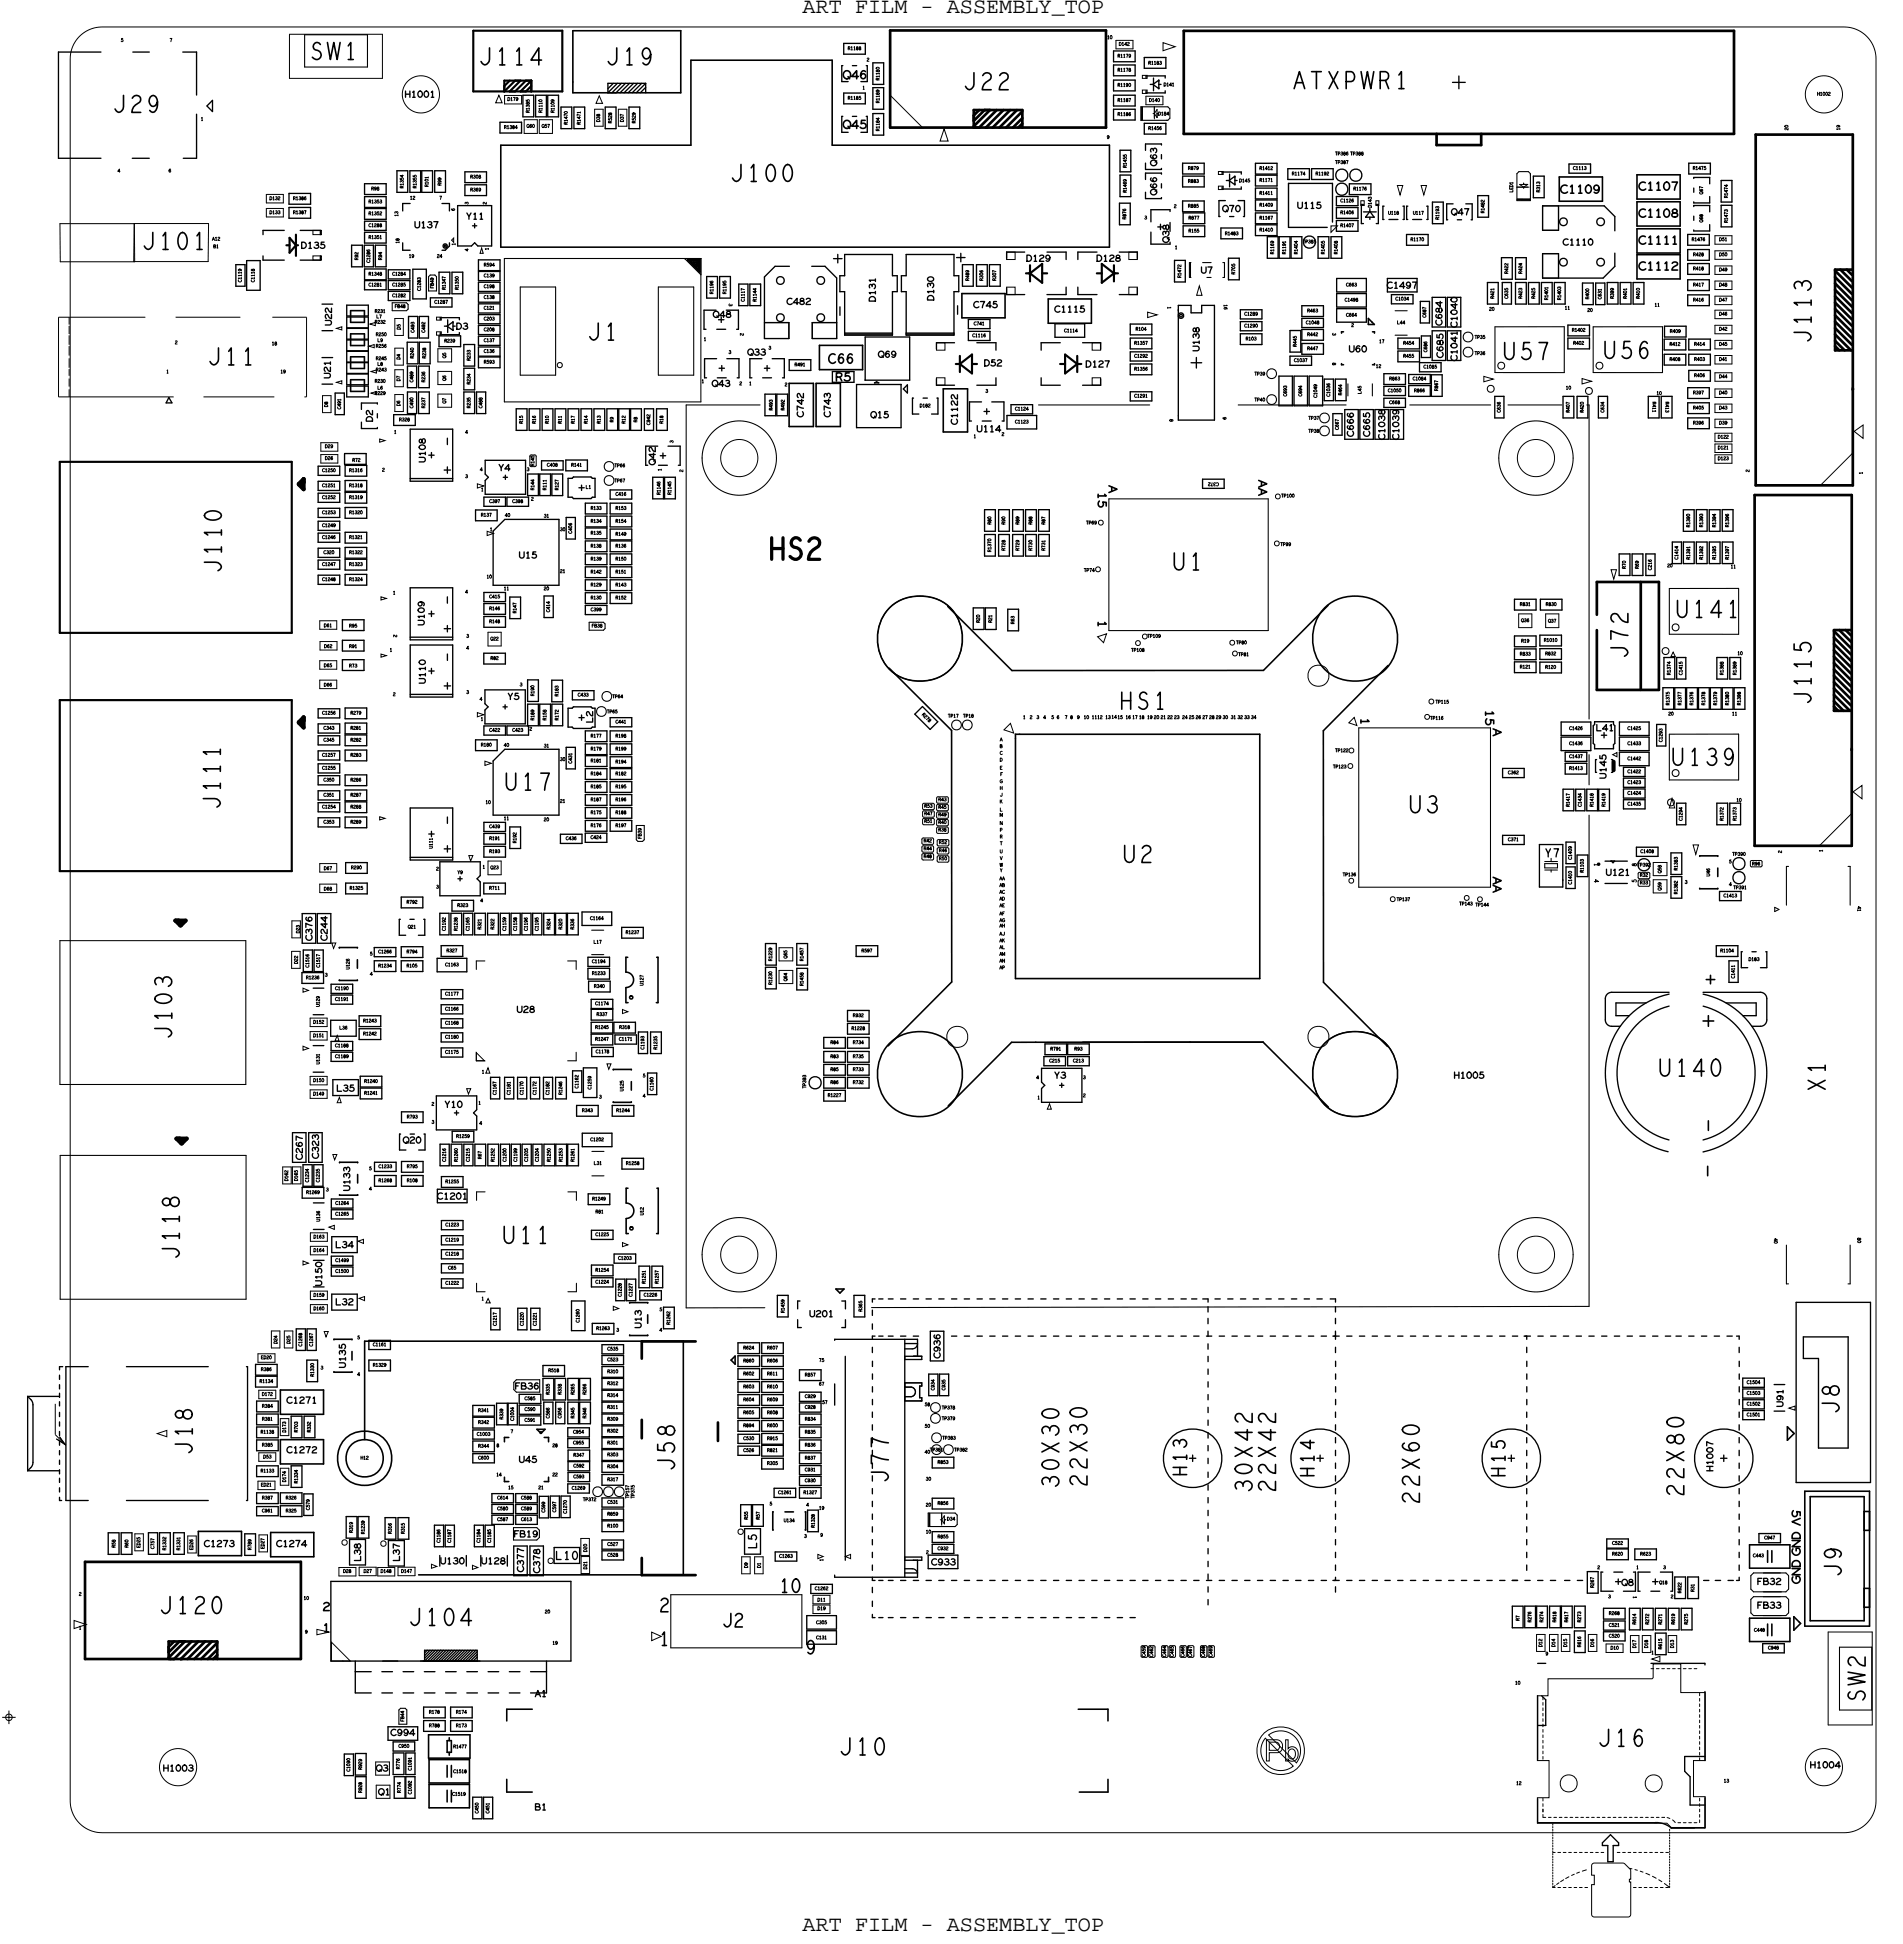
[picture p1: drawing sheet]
<svg xmlns="http://www.w3.org/2000/svg" width="179mm" height="183mm" viewBox="0 0 179 183" stroke-linecap="round" stroke-linejoin="round" font-family="sans-serif">
<defs><g id="words">
<g font-size="2.1">
<text x="75.6" y="1.2">ART FILM - ASSEMBLY_TOP</text>
<text x="75.6" y="181.8">ART FILM - ASSEMBLY_TOP</text>
</g>
<g font-size="1.6">
<text x="19.6" y="34.4">J11</text>
<text x="170.5" y="32.3" transform="rotate(-90 170.5 32.3)">J113</text>
<text x="105.4" y="66.8">HS1</text>
<text x="20.7" y="76.2" transform="rotate(-90 20.7 76.2)">J111</text>
<text x="47.3" y="117.1">U11</text>
<text x="83.6" y="139.6" transform="rotate(-90 83.6 139.6)">J77</text>
</g>
<g font-size="1.3">
<text x="111.7" y="139" transform="rotate(-90 111.7 139)">H13</text>
<text x="123.7" y="139.1" transform="rotate(-90 123.7 139.1)">H14</text>
<text x="141.7" y="139.1" transform="rotate(-90 141.7 139.1)">H15</text>
<text x="62.1" y="154.9">1</text>
</g>
<g font-size=".8">
<text x="79.4" y="7.4">Q46</text>
<text x="79.4" y="12.1">Q45</text>
<text x="154.2" y="23">C1111</text>
<text x="154.2" y="25.4">C1112</text>
<text x="104.4" y="45.7" transform="rotate(90 104.4 45.7)">A</text>
<text x="118.5" y="45.2" transform="rotate(90 118.5 45.2)">AA</text>
<text x="103.4" y="58.4" transform="rotate(90 103.4 58.4)">1</text>
<text x="128.1" y="67.5" transform="rotate(90 128.1 67.5)">1</text>
<text x="140.6" y="68.6" transform="rotate(90 140.6 68.6)">A</text>
<text x="140.6" y="82.5" transform="rotate(90 140.6 82.5)">AA</text>
<text x="30.3" y="153.6">1</text>
</g>
<g font-size=".6">
<text x="38.1" y="9.2">H1001</text>
<text x="108.9" y="15.6" transform="rotate(-90 108.9 15.6)">Q63</text>
<text x="43.9" y="20.6">Y11</text>
<text x="110" y="22.8" transform="rotate(-90 110 22.8)">Q38</text>
<text x="147.1" y="23.1">C1110</text>
<text x="67.1" y="29.9">Q48</text>
<text x="82.4" y="28.4" transform="rotate(-90 82.4 28.4)">D131</text>
<text x="99.3" y="29.4">C1115</text>
<text x="70.4" y="33.4">Q33</text>
<text x="67" y="36.4">Q43</text>
<text x="82" y="39.3">Q15</text>
<text x="32.9" y="112.1" transform="rotate(-90 32.9 112.1)">U133</text>
<text x="60.4" y="125.1" transform="rotate(-90 60.4 125.1)">U13</text>
<text x="165.4" y="151.4">FB33</text>
<text x="50.3" y="159.7">A1</text>
<text x="15.3" y="166.7">H1003</text>
<text x="35.4" y="166.7">Q3</text>
<text x="35.6" y="169">Q1</text>
</g>
<text font-size=".4" x="150.1" y="81.3" transform="rotate(90 150.1 81.3)">1</text>
<g font-size=".3">
<text x="79.8" y="4.7">R1188</text>
<text x="105.2" y="5.4">R1179</text>
<text x="18.9" y="11.4">1</text>
<text x="49.8" y="10.6" transform="rotate(-90 49.8 10.6)">R1385</text>
<text x="51" y="10.6" transform="rotate(-90 51 10.6)">R1110</text>
<text x="52.2" y="10.6" transform="rotate(-90 52.2 10.6)">R1109</text>
<text x="54.6" y="11.7" transform="rotate(-90 54.6 11.7)">R1471</text>
<text x="79.8" y="9.4">R1185</text>
<text x="81.2" y="8.4">1</text>
<text x="82.8" y="9.7" transform="rotate(-90 82.8 9.7)">R1189</text>
<text x="82.8" y="7.6" transform="rotate(-90 82.8 7.6)">R1180</text>
<text x="105.2" y="6.7">R1178</text>
<text x="105.2" y="8.2">R1190</text>
<text x="105.2" y="9.6">R1187</text>
<text x="105.2" y="10.9">R1186</text>
<text x="108.1" y="6.1">R1183</text>
<text x="38" y="17.7" transform="rotate(-90 38 17.7)">R1354</text>
<text x="39.2" y="17.7" transform="rotate(-90 39.2 17.7)">R1355</text>
<text x="40.3" y="17.6" transform="rotate(-90 40.3 17.6)">R101</text>
<text x="47.4" y="12.1">R1384</text>
<text x="82.8" y="12.3" transform="rotate(-90 82.8 12.3)">R1184</text>
<text x="118.6" y="16">R1412</text>
<text x="118.6" y="17.1">R1171</text>
<text x="121.6" y="16.5">R1174</text>
<text x="123.9" y="16.5">R1192</text>
<text x="127.4" y="17.9">R1176</text>
<text x="148.1" y="16">C1113</text>
<text x="20" y="22.6">A12</text>
<text x="25.4" y="20.1">D133</text>
<text x="27.6" y="18.8">R1386</text>
<text x="27.6" y="20.1">R1387</text>
<text x="34.7" y="19.1">R1353</text>
<text x="34.7" y="20.2">R1352</text>
<text x="34.7" y="22.5">R1351</text>
<text x="37.5" y="20.4" transform="rotate(-90 37.5 20.4)">13</text>
<text x="42.9" y="23.1" transform="rotate(-90 42.9 23.1)">1</text>
<text x="44.1" y="19.3" transform="rotate(-90 44.1 19.3)">3</text>
<text x="46" y="23.6" transform="rotate(-90 46 23.6)">1</text>
<text x="107.7" y="20.6">3</text>
<text x="110.6" y="23.4">1</text>
<text x="115.3" y="22.1">R1483</text>
<text x="118.6" y="18.3">R1411</text>
<text x="118.6" y="21.8">R1410</text>
<text x="118.6" y="20.7">R1167</text>
<text x="119.9" y="23.9" transform="rotate(-90 119.9 23.9)">R1169</text>
<text x="121" y="23.9" transform="rotate(-90 121 23.9)">R1191</text>
<text x="132.8" y="22.7">R1170</text>
<text x="135.5" y="20.7" transform="rotate(-90 135.5 20.7)">R1193</text>
<text x="145" y="18.1" transform="rotate(-90 145 18.1)">R313</text>
<text x="162.6" y="21" transform="rotate(-90 162.6 21)">R1473</text>
<text x="22.7" y="26.6" transform="rotate(-90 22.7 26.6)">C1119</text>
<text x="24" y="26.6" transform="rotate(-90 24 26.6)">C1118</text>
<text x="34.7" y="25.9">R1348</text>
<text x="35.3" y="29.4">R231</text>
<text x="41.9" y="27.3" transform="rotate(-90 41.9 27.3)">R1347</text>
<text x="43.2" y="27.3" transform="rotate(-90 43.2 27.3)">R1350</text>
<text x="67.1" y="27.7" transform="rotate(-90 67.1 27.7)">R1196</text>
<text x="68.4" y="27.7" transform="rotate(-90 68.4 27.7)">R1195</text>
<text x="68.6" y="28.6" transform="rotate(90 68.6 28.6)">3</text>
<text x="70.1" y="28.4" transform="rotate(-90 70.1 28.4)">C1117</text>
<text x="71.2" y="28.4" transform="rotate(-90 71.2 28.4)">R1144</text>
<text x="109.9" y="28.8" transform="rotate(90 109.9 28.8)">1</text>
<text x="145.7" y="28.2" transform="rotate(-90 145.7 28.2)">R1401</text>
<text x="146.9" y="28.2" transform="rotate(-90 146.9 28.2)">R1403</text>
<text x="147.3" y="29.1">11</text>
<text x="155.8" y="28.9">11</text>
<text x="15.6" y="35.1">1</text>
<text x="44.3" y="34" transform="rotate(-90 44.3 34)">R233</text>
<text x="66.2" y="32.1">1</text>
<text x="68.6" y="33.3">3</text>
<text x="72.3" y="32.9">3</text>
<text x="91.5" y="31.7">C1116</text>
<text x="100.2" y="31.3">C1114</text>
<text x="106.8" y="32.4">R1357</text>
<text x="106.8" y="34.9">R1356</text>
<text x="117.3" y="32">R103</text>
<text x="125.4" y="31.3" transform="rotate(90 125.4 31.3)">3</text>
<text x="37.1" y="40.8">1</text>
<text x="49.2" y="39.9" transform="rotate(-90 49.2 39.9)">R15</text>
<text x="50.4" y="39.9" transform="rotate(-90 50.4 39.9)">R16</text>
<text x="51.6" y="39.9" transform="rotate(-90 51.6 39.9)">R10</text>
<text x="52.9" y="39.9" transform="rotate(-90 52.9 39.9)">R11</text>
<text x="54.1" y="39.9" transform="rotate(-90 54.1 39.9)">R17</text>
<text x="55.3" y="39.9" transform="rotate(-90 55.3 39.9)">R14</text>
<text x="56.5" y="39.9" transform="rotate(-90 56.5 39.9)">R13</text>
<text x="58.9" y="39.9" transform="rotate(-90 58.9 39.9)">R12</text>
<text x="62.4" y="39.9" transform="rotate(-90 62.4 39.9)">R18</text>
<text x="63.4" y="41.7" transform="rotate(-90 63.4 41.7)">3</text>
<text x="66" y="36">1</text>
<text x="70.5" y="36.2">1</text>
<text x="91.6" y="41.2">1</text>
<text x="92.8" y="37">3</text>
<text x="95.6" y="39.8">C1123</text>
<text x="155.6" y="37.8" transform="rotate(90 155.6 37.8)">R411</text>
<text x="156.8" y="37.8" transform="rotate(90 156.8 37.8)">R413</text>
<text x="32.9" y="44.4">R1316</text>
<text x="32.9" y="45.8">R1318</text>
<text x="32.9" y="47">R1319</text>
<text x="43.8" y="45">3</text>
<text x="45.3" y="46.2">1</text>
<text x="49.6" y="44.3">3</text>
<text x="50.3" y="43.9" transform="rotate(-90 50.3 43.9)">R145</text>
<text x="51.4" y="46.1" transform="rotate(-90 51.4 46.1)">R111</text>
<text x="53.8" y="43.9">R141</text>
<text x="55.6" y="48">R133</text>
<text x="57.9" y="48">R153</text>
<text x="62.2" y="46.6" transform="rotate(-90 62.2 46.6)">R1146</text>
<text x="62.3" y="44.3" transform="rotate(-90 62.3 44.3)">1</text>
<text x="63.2" y="46.6" transform="rotate(-90 63.2 46.6)">R1145</text>
<text x="175.3" y="44.7" transform="rotate(-90 175.3 44.7)">1</text>
<text x="32.9" y="48.4">R1320</text>
<text x="32.9" y="50.7">R1321</text>
<text x="32.9" y="52.1">R1322</text>
<text x="32.9" y="53.3">R1323</text>
<text x="45.3" y="48.6">R137</text>
<text x="46.1" y="50">1</text>
<text x="51.2" y="48.7">31</text>
<text x="55.6" y="49.2">R134</text>
<text x="55.6" y="50.3">R135</text>
<text x="55.6" y="51.5">R138</text>
<text x="55.6" y="52.8">R139</text>
<text x="57.9" y="51.5">R136</text>
<text x="57.9" y="54">R151</text>
<text x="93.3" y="52" transform="rotate(-90 93.3 52)">R1370</text>
<text x="98.4" y="51.8" transform="rotate(-90 98.4 51.8)">R731</text>
<text x="159.1" y="49.6" transform="rotate(-90 159.1 49.6)">R1390</text>
<text x="159.1" y="52.7" transform="rotate(-90 159.1 52.7)">R1391</text>
<text x="160.3" y="52.7" transform="rotate(-90 160.3 52.7)">R1392</text>
<text x="160.3" y="49.6" transform="rotate(-90 160.3 49.6)">R1393</text>
<text x="161.5" y="49.6" transform="rotate(-90 161.5 49.6)">R1394</text>
<text x="161.5" y="52.7" transform="rotate(-90 161.5 52.7)">R1395</text>
<text x="162.7" y="52.7" transform="rotate(-90 162.7 52.7)">R1397</text>
<text x="162.7" y="49.6" transform="rotate(-90 162.7 49.6)">R1396</text>
<text x="162.9" y="53.5">11</text>
<text x="32.9" y="54.7">R1324</text>
<text x="37" y="56">1</text>
<text x="47.4" y="55.6">11</text>
<text x="55.6" y="56.4">R130</text>
<text x="57.9" y="55.2">R143</text>
<text x="93.4" y="58.6" transform="rotate(-90 93.4 58.6)">R21</text>
<text x="95.5" y="58.8" transform="rotate(-90 95.5 58.8)">R63</text>
<text x="143.1" y="57">R831</text>
<text x="143.2" y="58.5">Q36</text>
<text x="145.7" y="58.6">Q37</text>
<text x="32.9" y="61">R91</text>
<text x="32.9" y="62.8">R73</text>
<text x="36.7" y="61.3">1</text>
<text x="43.9" y="60">3</text>
<text x="43.9" y="65.3">3</text>
<text x="48.9" y="64.6">3</text>
<text x="52.6" y="65.6" transform="rotate(-90 52.6 65.6)">R183</text>
<text x="143.1" y="61.7">R833</text>
<text x="143.1" y="62.9">R121</text>
<text x="143.2" y="60.5">R19</text>
<text x="145.3" y="60.4">R1010</text>
<text x="157.3" y="63.5" transform="rotate(-90 157.3 63.5)">R1374</text>
<text x="162.2" y="63.5" transform="rotate(-90 162.2 63.5)">R1388</text>
<text x="163.5" y="63.5" transform="rotate(-90 163.5 63.5)">R1389</text>
<text x="45.3" y="67.8">1</text>
<text x="51.2" y="70.4">31</text>
<text x="55.6" y="71.8">R181</text>
<text x="86.8" y="67.3" transform="rotate(45 86.8 67.3)">R 2 7 8</text>
<text x="94.1" y="69.8">A</text>
<text x="96.3" y="67.7">1</text>
<text x="97.6" y="67.7">3</text>
<text x="102.8" y="67.7">1112</text>
<text x="104" y="67.7">13</text>
<text x="104.6" y="67.6">1415</text>
<text x="115.9" y="67.7">31</text>
<text x="117.1" y="67.7">33</text>
<text x="153.2" y="70.1">C1433</text>
<text x="157.2" y="66.4" transform="rotate(-90 157.2 66.4)">R1375</text>
<text x="158.3" y="66.4" transform="rotate(-90 158.3 66.4)">R1377</text>
<text x="159.4" y="66.4" transform="rotate(-90 159.4 66.4)">R1376</text>
<text x="160.5" y="66.4" transform="rotate(-90 160.5 66.4)">R1378</text>
<text x="161.6" y="66.4" transform="rotate(-90 161.6 66.4)">R1379</text>
<text x="162.7" y="66.4" transform="rotate(-90 162.7 66.4)">R1380</text>
<text x="163" y="67.3">11</text>
<text x="163.9" y="66.4" transform="rotate(-90 163.9 66.4)">R1398</text>
<text x="47.4" y="77.2">11</text>
<text x="87" y="76">R53</text>
<text x="87" y="77.4">R51</text>
<text x="88.3" y="75.4">R43</text>
<text x="94.1" y="72.4">E</text>
<text x="94.1" y="75.6">K</text>
<text x="94.1" y="74.3">H</text>
<text x="94.2" y="73">F</text>
<text x="147.7" y="72.5">R1413</text>
<text x="147.8" y="75.9" transform="rotate(-90 147.8 75.9)">R1417</text>
<text x="150" y="75.9" transform="rotate(-90 150 75.9)">R1418</text>
<text x="151.1" y="75.9" transform="rotate(-90 151.1 75.9)">R1419</text>
<text x="162.2" y="77.3" transform="rotate(-90 162.2 77.3)">R1372</text>
<text x="163.5" y="77.3" transform="rotate(-90 163.5 77.3)">R1373</text>
<text x="32.9" y="83.7">R1325</text>
<text x="40.7" y="79.9" transform="rotate(-90 40.7 79.9)">U111</text>
<text x="41.1" y="83.6">3</text>
<text x="45.4" y="81.8">1</text>
<text x="46.1" y="83.7">R711</text>
<text x="46.1" y="79.1">R191</text>
<text x="46.1" y="80.3">R193</text>
<text x="46.2" y="81.8">Q23</text>
<text x="88.3" y="78.3">R38</text>
<text x="94.1" y="82.8">AA</text>
<text x="94.1" y="78.9">R</text>
<text x="149.1" y="82.1" transform="rotate(-90 149.1 82.1)">R1103</text>
<text x="154.4" y="82.5">R32</text>
<text x="154.4" y="83.2">R33</text>
<text x="157.9" y="81.9" transform="rotate(-90 157.9 81.9)">R1383</text>
<text x="158.6" y="83.2">3</text>
<text x="171.6" y="80.2" transform="rotate(-90 171.6 80.2)">1</text>
<text x="38.4" y="87.4">Q21</text>
<text x="43.1" y="87.6" transform="rotate(-90 43.1 87.6)">R1238</text>
<text x="43.1" y="85.4">R323</text>
<text x="45.3" y="87.5" transform="rotate(-90 45.3 87.5)">R321</text>
<text x="54" y="87.5" transform="rotate(-90 54 87.5)">R336</text>
<text x="58.9" y="87.9">R1237</text>
<text x="94.1" y="86.1">AF</text>
<text x="94.1" y="85.4">AE</text>
<text x="94.1" y="88.7">AK</text>
<text x="94.1" y="87.3">AH</text>
<text x="157.9" y="84.2" transform="rotate(-90 157.9 84.2)">R1382</text>
<text x="162" y="89.6">R1104</text>
<text x="162.3" y="84.5">C1413</text>
<text x="28.8" y="92.2">R1236</text>
<text x="30.6" y="91.9">3</text>
<text x="31.6" y="94.2">C1191</text>
<text x="35.6" y="91.1">R1234</text>
<text x="41.9" y="91">C1163</text>
<text x="55.7" y="91.8">R1233</text>
<text x="56.2" y="95.6">R337</text>
<text x="72.7" y="92.7" transform="rotate(-90 72.7 92.7)">R1230</text>
<text x="163.3" y="92.1" transform="rotate(-90 163.3 92.1)">C1411</text>
<text x="30.1" y="100.2" transform="rotate(-90 30.1 100.2)">U131</text>
<text x="34.2" y="96.2">R1243</text>
<text x="45.4" y="101.1">1</text>
<text x="58.3" y="98">C1171</text>
<text x="58.3" y="96.8">R318</text>
<text x="60.6" y="98.8" transform="rotate(-90 60.6 98.8)">C1193</text>
<text x="61.9" y="98.8" transform="rotate(-90 61.9 98.8)">R1235</text>
<text x="78.2" y="99.6">R83</text>
<text x="80.3" y="100.8">R733</text>
<text x="101.1" y="98.9">R93</text>
<text x="102" y="101.6">3</text>
<text x="34.3" y="103">R1241</text>
<text x="40.6" y="105.8">3</text>
<text x="45" y="104">1</text>
<text x="48" y="103.1" transform="rotate(-90 48 103.1)">C1181</text>
<text x="54.8" y="104.7">R343</text>
<text x="56.4" y="103.4">3</text>
<text x="97.7" y="103.5">1</text>
<text x="30.7" y="112.1">3</text>
<text x="35.6" y="110">C1233</text>
<text x="52.9" y="109.4" transform="rotate(-90 52.9 109.4)">R1253</text>
<text x="54.1" y="109.4" transform="rotate(-90 54.1 109.4)">R1261</text>
<text x="55.9" y="109.6">L31</text>
<text x="56.1" y="114.2">R81</text>
<text x="45.3" y="122.4">1</text>
<text x="56.1" y="125.2">R1263</text>
<text x="58" y="125.4">3</text>
<text x="60.8" y="120.8" transform="rotate(-90 60.8 120.8)">R1251</text>
<text x="24.4" y="130.2">R1134</text>
<text x="29.5" y="129.6" transform="rotate(-90 29.5 129.6)">R1330</text>
<text x="30.2" y="128.9">3</text>
<text x="35.1" y="126.7">C1161</text>
<text x="35.1" y="128.6">R1329</text>
<text x="51.7" y="131.3" transform="rotate(-90 51.7 131.3)">R335</text>
<text x="52.8" y="131.3" transform="rotate(-90 52.8 131.3)">R338</text>
<text x="57.2" y="129.3">R310</text>
<text x="57.2" y="131.5">R314</text>
<text x="57.2" y="130.4">R312</text>
<text x="72.2" y="129.5">R611</text>
<text x="24.5" y="134.9">R1138</text>
<text x="24.7" y="133.7">R381</text>
<text x="29.2" y="134.8" transform="rotate(-90 29.2 134.8)">R332</text>
<text x="33.9" y="137.4">H12</text>
<text x="45" y="132.9">R341</text>
<text x="47.4" y="133.6" transform="rotate(-90 47.4 133.6)">R339</text>
<text x="57.2" y="132.6">R311</text>
<text x="57.2" y="136">R301</text>
<text x="57.2" y="137.1">R303</text>
<text x="24.5" y="138.6">R1133</text>
<text x="28" y="139.6" transform="rotate(-90 28 139.6)">R1334</text>
<text x="57.2" y="139.4">R317</text>
<text x="75.6" y="140.6">R1327</text>
<text x="76.7" y="143.8" transform="rotate(-90 76.7 143.8)">R1328</text>
<text x="15.6" y="145.9" transform="rotate(-90 15.6 145.9)">R1332</text>
<text x="16.9" y="145.9" transform="rotate(-90 16.9 145.9)">R1331</text>
<text x="33.2" y="144.3" transform="rotate(-90 33.2 144.3)">R319</text>
<text x="34.3" y="144.4" transform="rotate(-90 34.3 144.4)">R1239</text>
<text x="36.9" y="144.4" transform="rotate(-90 36.9 144.4)">R316</text>
<text x="38.1" y="144.4" transform="rotate(-90 38.1 144.4)">R315</text>
<text x="75.7" y="144.8">3</text>
<text x="77.5" y="147" transform="rotate(-90 77.5 147)">1</text>
<text x="154" y="147.7">1</text>
<text x="156.2" y="149.1">Q18</text>
<text x="156.6" y="147.7">3</text>
<text x="159.5" y="149.9" transform="rotate(-90 159.5 149.9)">R31</text>
<text x="7.4" y="153.4">1</text>
<text x="76.8" y="154.3">C131</text>
<text x="77" y="150.8">D11</text>
<text x="151.4" y="150.4">3</text>
<text x="153.8" y="150.2" transform="rotate(90 153.8 150.2)">1</text>
<text x="155.5" y="155.7">1</text>
<text x="157.6" y="155.1" transform="rotate(-90 157.6 155.1)">D13</text>
<text x="42.9" y="162.6">R173</text>
<text x="162.3" y="167.8">13</text>
</g>
</g></defs>
<!-- layer: Board Outline -->
<g fill="none" stroke="#000" stroke-width=".09">
<path d="M7.6 3.4a3 3 0 0 1 2-.9h164a3 3 0 0 1 3 3v164a3 3 0 0 1-3 3h-164a3 3 0 0 1-3-3v-164a3 3 0 0 1 1-2.1z"/>
<circle cx="39.6" cy="8.9" r="1.75"/>
<circle cx="171.7" cy="8.9" r="1.75"/>
<circle cx="69.6" cy="43.1" r="1.75"/>
<circle cx="144.6" cy="43.1" r="1.75"/>
<circle cx="69.6" cy="118.1" r="1.75"/>
<circle cx="144.6" cy="118.1" r="1.75"/>
<circle cx="16.8" cy="166.4" r="1.75"/>
<circle cx="171.7" cy="166.4" r="1.75"/>
</g>
<!-- layer: Components -->
<g fill="none" stroke="#000" stroke-width=".13">
<path d="M5.5 4.9h4zM5.5 14.9h4zM5.5 4.9v10zM12.5 14.9h1.6zM12.5 4.9h1.6zM17.2 4.9h1.3zM17.3 14.9h1.2zM18.5 4.9v4.1zM18.5 10.8v4.1zM19.5 10h.1M19.5 10l.5 .5zM20 9.5l-.5 .5z"/>
<path d="M20 9.5v1zM27.2 19.5v1zM27.2 19.5h2zM27.2 18.2v1zM27.2 18.2h2zM27.2 19.2h2zM29.2 19.5v1zM29.2 18.2v1zM34.3 17.3h2.1zM34.3 17.3v1zM34.3 18.5h2.1zM34.3 18.5v1z"/>
<path d="M34.3 19.6h2.1zM34.3 19.6v1zM34.3 18.3h2.1zM34.3 19.5h2.1zM36.4 17.3v1zM36.4 18.5v1zM36.4 19.6v1zM37.4 16.1h1zM37.4 16.1v2zM37.4 18.1h1zM37.9 19.2h.7zM37.9 19.2v.7z"/>
<path d="M38.4 16.1v2zM38.6 18.1h1zM38.6 16.1h1zM38.6 16.1v2zM39.6 16.1v2zM39.7 18.1h1zM39.7 16.1h1zM39.7 16.1v2zM40.7 16.1v2zM40.9 16.1h1zM40.9 16.1v2zM40.9 18.1h1z"/>
<path d="M41.6 19.2h.7zM41.9 16.1v2zM42.3 19.2v.7zM43.1 19.4v3.8zM43.1 19.4h3.2zM43.8 17.4h2zM43.8 17.4v1zM43.8 16.2h2zM43.8 16.2v1zM43.8 18.4h2zM43.8 17.2h2zM45.8 17.4v1z"/>
<path d="M45.8 16.2v1zM46.3 19.4v3.8zM47.1 11.5h2zM47.1 11.5v1zM47.1 12.5h2zM49.1 11.5v1zM49.2 11h1zM49.2 9h1zM49.2 9v2zM50.2 9v2zM50.4 11h1zM50.4 9h1z"/>
<path d="M50.4 9v2zM51.4 9v2zM51.6 9h1zM51.6 9v2zM51.6 11h1zM52.6 9v2zM52.8 10.1h1zM52.8 10.1v2zM52.8 12.1h1zM53.8 10.1v2zM54 12.1h1zM54 10.1h1z"/>
<path d="M54 10.1v2zM55 10.1v2zM57 10.1h1zM57 10.1v2zM57 12.1h1zM57.2 7.8h3.6zM57.2 7.8v.9zM57.2 8.7h.8zM57.7 7.8l-.5 .6zM58 10.1v2zM58.1 7.8l-.9 .9zM58.5 7.8l-.9 .9z"/>
<path d="M58.9 7.8l-.9 .9zM59.2 10.1h1zM59.2 10.1v2zM59.2 12.1h1zM59.3 7.8l-.9 .9zM59.6 7.8l-.8 .9zM60 7.8l-.9 .9zM60.2 10.1v2zM60.4 7.8l-.9 .9zM60.8 8.2l-.5 .5zM60.8 7.8l-.9 .9zM60.8 7.8v.9z"/>
<path d="M79.2 6.2h.1zM79.2 11h.1zM79.2 6.2v1.5zM79.2 11v1.5zM79.4 5.1h2.1zM79.4 9.8h2.1zM79.4 4.1v1zM79.4 4.1h2.1zM79.4 8.8v1zM79.4 8.8h2.1zM80.2 6.2h.4zM80.2 11h.4z"/>
<path d="M81.5 4.1v1zM81.5 8.8v1zM81.5 6.2h.1zM81.5 11h.1zM81.6 6.2v1.5zM81.6 11v1.5zM82.2 10.3h1zM82.2 12.7h1zM82.2 7.9h1zM82.2 8.3h1zM82.2 8.3v2zM82.2 10.7h1z"/>
<path d="M82.2 10.7v2zM82.2 5.9h1zM82.2 5.9v2zM83.2 8.3v2zM83.2 10.7v2zM83.2 5.9v2zM104.8 7.5h2.1zM104.8 7.5v1.1zM104.8 9h2.1zM104.8 9v1zM104.8 10.3h2.1zM104.8 10.3v1z"/>
<path d="M104.8 4.8v1zM104.8 4.8h2.1zM104.8 6.1v1zM104.8 6.1h2.1zM104.8 8.6h2.1zM104.8 10h2.1zM104.8 11.3h2.1zM104.8 5.8h2.1zM104.8 7.1h2.1zM105.4 19.1h1zM105.4 19.1v2.1zM105.4 16.5h1.1z"/>
<path d="M105.4 16.5v2zM105.4 14.1h1.1zM105.4 14.1v2.1zM105.4 18.5h1.1zM105.4 16.2h1.1zM106.4 19.1v2.1zM106.5 16.5v2zM106.5 14.1v2.1zM106.9 7.5v1.1zM106.9 9v1zM106.9 10.3v1zM106.9 4.8v1z"/>
<path d="M106.9 6.1v1zM107.5 10.1h.1M107.5 10.1v1.2zM107.7 11.6h2.1zM107.7 11.6v1zM107.7 5.4v1zM107.7 5.4h2.1zM107.7 12.6h2.1zM107.7 6.4h2.1zM107.8 16.3v.6zM107.8 18.7h1.5zM107.8 18.1v.6z"/>
<path d="M107.8 16h1.5zM107.8 15.4v.6zM107.8 13.6v.6zM107.8 16.3h1.5zM107.8 13.6h1.5zM107.9 8.7h1.8zM107.9 7.1h1.8zM107.9 7.1v.2zM107.9 8.5v.2zM108.3 7.9h.2zM108.3 19.7h1.8zM108.3 19.7v1.2z"/>
<path d="M108.5 7.9l.6-.4zM108.5 7.9l.6 .4zM108.6 7.3v1.2zM109.1 7.5v.1zM109.1 7.5v.8zM109.1 8.2v.1zM109.1 7.9h.2zM109.3 16.3v.1zM109.3 18.6v.1zM109.3 17.3v.4zM109.3 15.9v.1zM109.3 14.6v.4z"/>
<path d="M109.3 13.6v.1zM109.7 7.1v.2zM109.7 8.5v.2zM109.8 11.6v1zM109.8 5.4v1zM110.1 19.7v.2zM111.3 18.9h2.1zM111.3 18.9v1zM111.3 16.6h2.1zM111.3 16.6v1zM111.3 15.4h2.1zM111.3 15.4v1z"/>
<path d="M111.3 19.9h2.1zM111.3 17.6h2.1zM111.3 16.4h2.1zM113.4 18.9v1zM113.4 16.6v1zM113.4 15.4v1zM114.8 18.9h.6zM114.8 18.9v1.5zM115.1 17.8h1.8zM115.1 16.2h1.8zM115.1 16.2v.2zM115.1 17.6v.2z"/>
<path d="M115.4 17h.3zM115.7 17l.6-.4zM115.7 17l.6 .4zM115.8 16.4v1.2zM116.3 17h.2zM116.3 16.6v.1zM116.3 17.3v.1zM116.3 16.6v.8zM116.6 18.9h.6zM116.9 16.2v.2zM116.9 17.6v.2zM117.2 18.9v1.5z"/>
<path d="M118.2 16.4h2zM118.2 18.7h2zM118.2 19.8h2zM118.2 17.5h2zM118.2 15.4v1zM118.2 15.4h2zM118.2 17.7v1zM118.2 17.7h2zM118.2 18.8v1zM118.2 18.8h2zM118.2 16.5v1zM118.2 16.5h2z"/>
<path d="M120.2 15.4v1zM120.2 17.7v1zM120.2 18.8v1zM120.2 16.5v1zM121.2 15.9h2.1zM121.2 15.9v1zM121.2 16.9h2.1zM121.3 17.3h4.1zM121.3 17.3v4.1zM123.3 15.9v1zM123.5 15.9v1zM123.5 15.9h2z"/>
<path d="M123.5 16.9h2zM125.4 17.3v3.6zM125.5 15.9v1zM125.8 19.4h2zM125.8 19.5h2zM125.8 19.5v1.1zM125.8 18.5v.9zM125.8 18.5h2zM127 17.3h2.1zM127 17.3v1zM127 18.3h2.1zM127.8 19.5v1.1z"/>
<path d="M127.8 18.5v.9zM128.2 19.2h.2zM128.2 19.2v1.8zM128.4 19.9h1.2zM129 19.9l-.4 .5zM129 19.6v.3zM129 19.9l.4 .5zM129.1 17.3v1zM129.6 19.2h.2zM129.8 19.2v1.8zM130.2 19.4h.1zM130.2 19.4v1.3z"/>
<path d="M132.1 19.4h.1zM132.2 19.4v1.3zM132.4 19.4h.1zM132.4 19.4v1.3zM134.3 19.4h.1zM134.4 19.4v1.3zM134.9 19h1zM134.9 19v2.1zM135.9 19v2.1zM136.2 19.2h.6zM136.2 19.2v1.5zM136.7 7.8h1.2z"/>
<path d="M137.3 7.2v1.2zM138 19.2h.6zM138.6 19.2v1.5zM139.1 18.4h1zM139.1 18.4v2zM140.1 18.4v2zM142.8 18.8h1.2zM142.9 18.8h1.1zM142.9 18.8h.1M144.4 16.6h1zM144.4 16.6v2zM144.4 18.6h1z"/>
<path d="M145.2 19.4v2.3zM145.2 19.4h5.8zM145.4 16.6v2zM146.7 19.4v2.3zM147.7 15.4h2zM147.7 15.4v.9zM147.7 16.3h2zM149.7 15.4v.9zM151 19.4l1 1zM159 15.4v1zM159 15.4h2zM159 16.4h2z"/>
<path d="M159.5 19.3v.1zM159.5 16.7v.1zM159.5 19.1h1.5zM159.5 19v.1zM159.5 17.7v.4zM159.5 19.3h1.5zM159.5 16.7h1.5zM161 19.3v.6zM161 16.7v.6zM161 18.5v.6zM161 15.4v1zM162 17h1z"/>
<path d="M162 17v2zM162 19.3h1zM162 19.3v2.1zM162 19h1zM163 17v2zM163 19.3v2.1zM15.6 37.9h.6zM15.9 37.4l-.3 .5zM15.9 37.4l.3 .5zM22.2 26.9h.9zM22.2 24.9h.9zM22.2 24.9v2z"/>
<path d="M23.1 24.9v2zM23.2 24.5h1.3zM23.2 24.5v2.8zM23.2 27.3h1.3zM24.5 24.5v2.8zM24.8 21.7v.4zM24.8 24.5h2zM24.8 24.1v.4zM24.8 21.7h2zM27.2 20.5h2zM28.3 21.7h1.9zM28.3 24.5h1.9z"/>
<path d="M30.2 21.7v.4zM30.2 24.1v.4zM30.3 28.6h1zM30.3 31.1h1zM30.3 33.7h1zM30.3 36.2h1zM31.6 39h.8zM31.6 37h.8zM31.6 37v2zM32.4 37v2zM32.6 32h2.1zM32.6 32v1z"/>
<path d="M32.6 30.9h2.1zM32.6 30.9v1zM32.6 33.1h2.1zM32.6 33.1v1zM32.6 34.1h2.1zM32.6 34.1v1.1zM32.6 29.8h2.1zM32.6 29.8v1.1zM32.6 28.7h2.1zM32.6 28.7v1zM32.6 35.2h2.1zM32.6 35.2v1z"/>
<path d="M32.6 36.3h2.1zM32.6 36.3v1.1zM32.6 33h2.1zM32.6 31.9h2.1zM32.6 29.7h2.1zM32.6 36.2h2.1zM32.6 37.4h2.1zM33.1 25.1h1zM33.1 23.1h1zM33.1 23.1v2zM34 37.9v.6zM34 39.7v.6z"/>
<path d="M34 37.9h1.5zM34.1 23.1v2zM34.3 25.1h.9zM34.3 23.1h.9zM34.3 23.1v2zM34.3 26.4v.9zM34.3 26.4h2zM34.3 27.3h2zM34.3 21.9h2.1zM34.3 21.9v1zM34.3 25.3v1zM34.3 25.3h2.1z"/>
<path d="M34.3 20.8v.9zM34.3 20.8h2.1zM34.3 20.6h2.1zM34.3 22.9h2.1zM34.3 26.3h2.1zM34.3 21.7h2.1zM34.7 32v1zM34.7 30.9v1zM34.7 33.1v1zM34.7 34.1v1.1zM34.7 29.8v1.1zM34.7 28.7v1z"/>
<path d="M34.7 35.2v1zM34.7 36.3v1.1zM35.2 23.1v2zM35.3 23.1h1.1zM35.3 23.1v2zM35.3 25.1h1.1zM35.5 38.9v.4zM35.5 37.9v.1zM36.3 26.4v.9zM36.4 23.1v2zM36.4 21.9v1zM36.4 25.3v1z"/>
<path d="M36.4 20.8v.9zM36.6 26.4h2zM36.6 26.4v.9zM36.6 25.4h2zM36.6 25.4v.9zM36.6 27.4h2zM36.6 27.4v.9zM36.6 27.3h2zM36.6 26.3h2zM36.6 28.3h2zM37.1 39h2zM37.1 39v1.1z"/>
<path d="M37.9 23.6h.7zM37.9 22.9v.7zM38.3 34.2h1zM38.3 32.2h1zM38.3 32.2v2zM38.4 38.9h.8zM38.4 36.5h.8zM38.4 36.9h.8zM38.4 36.9v2zM38.4 34.5h.8zM38.4 34.5v2zM38.5 31.8h.8z"/>
<path d="M38.5 29.8h.8zM38.5 29.8v2zM38.6 26.4v.9zM38.6 25.4v.9zM38.6 27.4v.9zM38.9 25.3h1.2zM38.9 25.3v2.8zM38.9 28.1h1.2zM39.1 39v1.1zM39.2 36.9v2zM39.2 34.5v2zM39.3 29.8v2z"/>
<path d="M39.3 32.2v2zM39.4 38.9h1zM39.4 36.5h1zM39.4 36.9h1zM39.4 36.9v2zM39.4 34.5h1zM39.4 34.5v2zM39.5 31.8h.8zM39.5 32.2h1zM39.5 32.2v2zM39.5 29.8h.8zM39.5 29.8v2z"/>
<path d="M39.5 34.2h1zM40.1 25.3v2.8zM40.3 29.8v2zM40.4 36.9v2zM40.4 34.5v2zM40.5 32.2v2zM40.5 28.9h2zM40.5 28v.9zM40.5 28h2zM41.3 27.7h1zM41.3 32.6h2.1zM41.3 31.6h2.1z"/>
<path d="M41.3 31.6v1zM41.3 25.6h1zM41.3 25.6v2.1zM41.4 31.5h1.8zM41.4 29.9h1.8zM41.4 29.9v.2zM41.4 31.3v.2zM41.6 23.6h.3zM41.7 23.1l.2-.1 .2 .1v.2l-.2 .1-.2-.1zM41.8 23.1h.1l.1 .1-.1 .1zM41.8 30.7h.3zM41.9 23.6l.4-.4z"/>
<path d="M42.1 30.7l.5-.4zM42.1 30.7l.5 .4zM42.1 30.1v1.2zM42.3 22.9v.3zM42.3 25.6v2.1zM42.5 25.6h1.1zM42.5 25.6v2.1zM42.5 28v.9zM42.5 27.7h1.1zM42.6 30.7h.3zM42.6 30.3v.1zM42.6 31v.1z"/>
<path d="M42.6 30.3v.8zM43.1 23.2h1.3zM43.2 29.9v.2zM43.2 31.3v.2zM43.4 31.6v1zM43.6 25.6v2.1zM43.7 36.9h1zM43.7 36.9v2zM43.7 34.7h1zM43.7 34.7v2zM43.7 32.4h1zM43.7 32.4v2.1z"/>
<path d="M43.7 38.9h1zM43.7 36.7h1zM43.7 34.5h1zM44.5 21.3h.4zM44.7 21.1v.4zM44.7 22.9l-.3 .3zM44.7 36.9v2zM44.7 34.7v2zM44.7 32.4v2.1zM44.7 22.9l.3 .3zM44.9 38.9h.8zM44.9 36.9h.8z"/>
<path d="M44.9 36.9v2zM45 23.2h1.3zM45 25.5h2.1zM45 34.6h2.1zM45 31.5h2.1zM45 30.5h2.1zM45 27.4h2.1zM45 26.4h2.1zM45 28.5h2.1zM45 32.5h2.1zM45 33.5h2.1zM45 29.5h2.1z"/>
<path d="M45 24.5v1zM45 24.5h2.1zM45 33.6v1zM45 33.6h2.1zM45 30.6h2.1zM45 30.6v.9zM45 29.6h2.1zM45 29.6v.9zM45 26.6h2.1zM45 26.6v.8zM45 25.6h2.1zM45 25.6v.8z"/>
<path d="M45 27.6h2.1zM45 27.6v.9zM45 31.7h2.1zM45 31.7v.8zM45 32.7h2.1zM45 32.7v.8zM45 28.6h2.1zM45 28.6v.9zM45.7 36.9v2zM47.1 24.5v1zM47.1 33.6v1zM47.1 30.6v.9z"/>
<path d="M47.1 29.6v.9zM47.1 26.6v.8zM47.1 25.6v.8zM47.1 27.6v.9zM47.1 31.7v.8zM47.1 32.7v.8zM47.1 28.6v.9zM48.6 38.5h1zM48.6 38.5v2zM49.6 38.5v2zM49.8 38.5h1zM49.8 38.5v2z"/>
<path d="M50.8 38.5v2zM51 38.5h1.1zM51 38.5v2zM52.1 38.5v2zM52.3 38.5h1zM52.3 38.5v2zM53.3 38.5v2zM53.5 38.5h1zM53.5 38.5v2zM54.5 38.5v2zM54.7 38.5h1zM54.7 38.5v2z"/>
<path d="M55.7 38.5v2zM55.9 38.5h1zM55.9 38.5v2zM56.9 38.5v2zM57.1 38.5h1zM57.1 38.5v2zM58.1 38.5v2zM58.2 38.5h1.1zM58.2 38.5v2zM59.3 38.5v2zM59.4 38.5h1zM59.4 38.5v2z"/>
<path d="M60.4 38.5v2zM60.7 38.5h.8zM60.7 38.5v2zM61.5 38.5v2zM61.8 38.5h1zM61.8 38.5v2zM62.8 38.5v2zM66.3 31h.2zM66.3 29.2v1.8zM66.3 29.2h1.1zM66.3 35.6h.2zM66.3 33.8v1.8z"/>
<path d="M66.3 33.8h1.2zM66.5 26h1zM66.5 26v2.1zM66.5 28.1h1zM67.5 31h.8zM67.5 35.6h.9zM67.5 26v2.1zM67.7 34.7h.5zM67.7 26h1.1zM67.7 26v2.1zM67.7 28.1h1.1zM67.9 29.8v.6z"/>
<path d="M67.9 34.4v.5zM68.4 29.2h1.1zM68.4 33.8h1.2zM68.8 26v2.1zM69.3 31h.2zM69.4 35.6h.2zM69.5 29.2v1.8zM69.5 28.8h.9zM69.5 26.7h.9zM69.5 26.7v2.1zM69.6 33.8v1.8zM70.4 26.7v2.1z"/>
<path d="M70.6 28.8h1zM70.6 26.7h1zM70.6 26.7v2.1zM70.6 35.6h.2zM70.6 33.8v1.8zM70.6 33.8h1.1zM71.6 26.7v2.1zM71.8 35.6h.8zM72 34.7h.5zM72 30.4h2.3zM72 31.9h2.3zM72 26.1v5.8z"/>
<path d="M72 39.1h1zM72 37.1h1zM72 37.1v2zM72.2 34.4v.5zM72.7 33.8h1.1zM73 25.1h1.3zM73 25.1l-1 1zM73 37.1v2zM73.1 39.1h1zM73.1 37.1h1zM73.1 37.1v2zM73.2 29.7l.3-.2 .2 .2 .1 .2-.1 .3-.2 .1-.3-.1-.1-.3z"/>
<path d="M73.2 26.2l.3-.2 .2 .2 .1 .2-.1 .3-.2 .1-.3-.1-.1-.3zM73.7 35.6h.1zM73.8 33.8v1.8zM74.1 37.1v2zM74.3 30.4v1.5zM74.3 34.9h2zM74.3 33.9h2zM74.3 33.9v1zM76.3 33.9v1zM76.4 25.1h1.3zM76.5 31.9h2.3zM76.5 30.4h2.3z"/>
<path d="M76.5 30.4v1.5zM77 26.2l.3-.2 .2 .2 .1 .2-.1 .3-.2 .1-.3-.1-.1-.3zM77 29.7l.3-.2 .2 .2 .1 .2-.1 .3-.2 .1-.3-.1-.1-.3zM77.7 25.1l1.1 1.1zM78.4 36h2zM78.4 35h2zM78.4 35v1zM78.5 24.3h.8zM78.8 26.2v5.7zM78.9 23.9v.8zM79.1 26h.4zM79.1 27.5h.4z"/>
<path d="M79.1 26v1.5zM79.1 28.9v.8zM79.5 31.4h4.5zM79.5 24h4.5zM79.5 31.6h4.5zM79.5 31.5v.1zM79.5 31.5h4.5zM79.5 31.4v.1zM79.5 27.5v3.9zM79.5 24v2zM80.4 35v1zM80.6 36.2h4.2z"/>
<path d="M80.6 36.2v4.1zM81.4 35.8h4.2zM81.4 35.8h.1M81.4 31.7h4.2zM81.4 31.7v4.1zM82.3 36h.4zM82.3 36l.2-.1zM82.5 35.9l.2 .1zM84 27.5h.5zM84 26h.5zM84 24v2zM84 31.5v.1z"/>
<path d="M84 31.4v.1zM84 27.5v3.9zM84.5 26v1.5zM84.8 36.2h.1M84.8 36.2v4.1zM84.9 26h.4zM84.9 27.5h.4zM84.9 26v1.5zM85 36.6l.4 .4zM85.3 24h4.5zM85.3 31.4h4.5zM85.3 24v2z"/>
<path d="M85.3 31.6h4.5zM85.3 31.5v.1zM85.3 31.5h4.5zM85.3 31.4v.1zM85.3 27.5v3.9zM85.4 36.2l-.4 .4zM85.4 36.2v.8zM85.6 31.7v4.1zM85.9 39h.6zM85.9 37.5v1.5zM85.9 37.5h.1zM86.9 37.5h.4z"/>
<path d="M87.7 39h.6zM88.2 32.3v.6zM88.2 36.3h1.7zM88.2 35.7v.6zM88.2 32.3h1.7zM88.2 37.5h.1zM88.3 37.5v1.5zM89.8 27.5h.5zM89.8 26h.5zM89.8 24v2zM89.8 31.5v.1zM89.8 31.4v.1z"/>
<path d="M89.8 27.5v3.9zM90.1 24.2h.8zM90.1 28.8v.8zM90.3 26v1.5zM90.5 23.8v.8zM90.6 24.9h1zM90.6 24.9v2zM90.6 26.9h1zM91.2 30.9h2zM91.2 32.1h2zM91.2 30.1v.8zM91.2 30.1h2z"/>
<path d="M91.2 31.2h2zM91.2 31.2v.9zM91.3 39.6h.2zM91.3 37.8v1.8zM91.3 37.8h1.1zM91.6 24.9v2zM91.9 24.9h1zM91.9 24.9v2zM91.9 26.9h1zM92 32.3h1.8zM92 36.3h1.8zM92.5 39.6h.8z"/>
<path d="M92.6 38.7h.5zM92.9 38.5v.5zM92.9 24.9v2zM93.1 24.9h1.1zM93.1 24.9v2zM93.1 26.9h1.1zM93.2 30.1v.8zM93.2 31.2v.9zM93.4 37.8h1.1zM93.8 32.3v.7zM93.8 35.6v.7zM94.2 24.9v2z"/>
<path d="M94.3 39.6h.2zM94.5 37.8v1.8zM94.8 23.7v.6zM94.8 27.7h1.7zM94.8 27.1v.6zM94.8 23.7h1.7zM94.8 39.1v1.3zM94.8 39.1h2.8zM95.2 38.1v.9zM95.2 38.1h2zM95.2 39h2zM97.2 38.1v.9z"/>
<path d="M97.6 39.1v1.3zM98 32.3h1.8zM98 32.3v.7zM98 36.3h1.8zM98 35.6v.7zM98.6 23.7h1.8zM98.6 27.7h1.8zM99.3 31.8h2.8zM99.3 30.5v1.3zM99.3 30.5h2.8zM100.4 23.7v.7zM100.4 27v.7z"/>
<path d="M101.5 23.7h1.8zM101.5 23.7v.7zM101.5 27.7h1.8zM101.5 27v.7zM101.9 32.3h1.7zM101.9 36.3h1.7zM102.1 30.5v1.3zM103.6 32.3v.6zM103.6 35.7v.6zM105.4 27.7h1.7zM105.4 23.7h1.7zM105.4 21.2h1z"/>
<path d="M106.4 31.8h2zM106.4 31.8v1zM106.4 34.3v1zM106.4 34.3h2zM106.4 30.5h2zM106.4 30.5v1zM106.4 33.1h2zM106.4 33.1v.9zM106.4 36.9h2zM106.4 36.9v.8zM106.4 32.8h2zM106.4 35.3h2z"/>
<path d="M106.4 31.5h2zM106.4 34h2zM106.4 37.7h2zM107.1 23.7v.6zM107.1 27.1v.6zM108.3 23h1.8zM108.3 21.9v1.1zM108.4 31.8v1zM108.4 34.3v1zM108.4 30.5v1zM108.4 33.1v.9zM108.4 36.9v.8z"/>
<path d="M109 21.4h.5zM109.2 21.1v.5zM110.1 20.9v.9zM110.6 24.5h1zM110.6 24.5v2zM110.6 26.5h1zM110.9 39.5h3.4zM110.9 29.1v.1zM110.9 28.7h1.2zM110.9 28.7v10.4zM110.9 39.1v.4zM111 29.5h.2h.2v.2v.2l-.2 .1-.2-.1-.1-.2z"/>
<path d="M111.1 29.7l.1-.1 .1 .1v.1h-.1h-.1zM111.4 20v1.1zM111.4 20h2zM111.4 21.3h2zM111.4 21.3v1zM111.4 21.1h2zM111.4 22.3h2zM111.6 24.5v2zM112.1 29.4h1zM112.1 34.1h1zM112.1 28.7v.7zM112.6 33.6v1z"/>
<path d="M113.1 28.7h1.2zM113.1 28.7v.7zM113.4 20v1.1zM113.4 21.3v1zM114.3 28.7v10.8zM114.8 20.4h.1zM114.9 22.5h2.1zM114.9 21.5v1zM114.9 21.5h2.1zM115.6 24.3h1.1zM115.6 24.3v2zM115.6 26.3h1.1z"/>
<path d="M115.8 20.4h.4zM116.7 24.3v2zM116.8 32.4h2zM116.8 31.1h2zM116.8 30h2zM116.8 31.4v1zM116.8 31.4h2zM116.8 30.3v.8zM116.8 30.3h2zM116.8 29.2v.8zM116.8 29.2h2zM117 21.5v1z"/>
<path d="M117.1 20.4h.1zM118.2 22.2h2zM118.2 21.1h2zM118.2 21.2v1zM118.2 21.2h2zM118.2 20h2zM118.2 20v1.1zM118.8 31.4v1zM118.8 30.3v.8zM118.8 29.2v.8zM119.3 24.3h1zM119.3 22.3h1z"/>
<path d="M119.3 22.3v2zM120.2 21.2v1zM120.2 20v1.1zM120.3 22.3v2zM120.4 38.2h1.3zM120.4 35.4h1.3zM120.4 35.4v2.8zM120.4 22.3h1zM120.4 22.3v2zM120.4 24.3h1zM121.3 21.4h3.6zM121.4 31.1h1.1z"/>
<path d="M121.4 31.1v2zM121.4 22.3v2zM121.4 33.5h2.1zM121.4 33.5v.9zM121.4 33.1h1.1zM121.4 34.4h2.1zM121.5 22.3h1.1zM121.5 22.3v2zM121.5 24.3h1.1zM121.7 35.4v2.8zM121.8 35.4h1.3zM121.8 35.4v2.8z"/>
<path d="M121.8 38.2h1.3zM122.5 31.1v2zM122.6 29.8h2zM122.6 33.4h2zM122.6 32h2zM122.6 30.8h2zM122.6 28.8v1zM122.6 28.8h2zM122.6 32.3h2zM122.6 32.3v1.1zM122.6 31h2zM122.6 31v1z"/>
<path d="M122.6 22.3v2zM122.6 30h2zM122.6 30v.8zM123.1 35.4v2.8zM123.2 35.4h1.3zM123.2 35.4v2.8zM123.2 38.2h1.3zM123.5 33.5v.9zM124.1 22.3h1zM124.1 22.3v2zM124.1 24.3h1zM124.5 35.4v2.8z"/>
<path d="M124.6 28.8v1zM124.6 32.3v1.1zM124.6 31v1zM124.6 30v.8zM124.7 37.7h.8zM124.7 35.7h.8zM124.7 35.7v2zM125.1 22.3v2zM125.3 24.3h1zM125.3 22.3h1zM125.3 22.3v2zM125.5 38.9h.8z"/>
<path d="M125.5 38.9v2.1zM125.5 35.7v2zM125.7 35.7h1zM125.7 35.7v2zM125.7 37.7h1zM125.8 21.8h2zM125.8 20.6h2zM125.8 20.8h2zM125.8 20.8v1zM125.8 30.3h2.8zM125.8 27.5h2.8zM125.8 28.9h2.8z"/>
<path d="M125.8 29.1h2.8zM125.8 29.1v1.2zM125.8 26.2h2.8zM125.8 26.2v1.3zM125.8 27.6h2.8zM125.8 27.6v1.3zM126.3 22.3v2zM126.3 38.9v2.1zM126.6 38.6h1.3zM126.6 38.6v2.8zM126.7 35.7v2zM127.8 20.8v1z"/>
<path d="M127.9 38.6v2.8zM128 38.6h1.3zM128 38.6v2.8zM128.2 21h.2zM128.6 20.4h.1zM128.6 20.4h.8zM128.6 29.1v1.2zM128.6 26.2v1.3zM128.6 27.6v1.3zM129 20.4v.3zM129.3 20.4h.1zM129.3 38.6v2.8z"/>
<path d="M129.4 38.6h1.3zM129.4 38.6v2.8zM129.6 21h.2zM130.2 20.7h.1zM130.3 36.2h2zM130.3 38.4h2zM130.3 37.2h2zM130.3 35.2v1zM130.3 35.2h2zM130.3 37.5v.9zM130.3 37.5h2zM130.3 36.4v.8z"/>
<path d="M130.3 36.4h2zM130.6 26.2v1.3zM130.6 26.2h2.8zM130.6 27.5h2.8zM130.7 38.6v2.8zM130.8 20.7h.8zM130.9 38.6h1.2zM130.9 38.6v2.8zM131 28.6h2zM131 27.7v.9zM131 27.7h2zM131.6 33v1.1z"/>
<path d="M131.6 33h2zM131.6 31.8v1zM131.6 31.8h2zM131.6 34.1h2zM131.6 32.8h2zM132.1 20.7h.1zM132.1 38.6v2.8zM132.3 35.2v1zM132.3 37.5v.9zM132.3 36.4v.8zM132.4 22.1h2zM132.4 22.1v1z"/>
<path d="M132.4 23.1h2zM132.4 20.7h.1zM132.6 37.3h2zM132.6 36.1h2zM132.6 36.3h2zM132.6 36.3v1zM132.6 35.3v.8zM132.6 35.3h2zM133 20.7h.8zM133 27.7v.9zM133.4 26.2v1.3zM133.6 35h2.1z"/>
<path d="M133.6 33v1.1zM133.6 31.8v1zM133.6 34.1v.9zM133.6 34.1h2.1zM133.7 30.4h.9zM133.7 28.4h.9zM133.7 28.4v2zM133.8 33.7h.9zM133.8 31.6h.9zM133.8 31.6v2.1zM134.3 20.7h.1zM134.4 22.1v1z"/>
<path d="M134.6 28.4v2zM134.6 36.3v1zM134.6 35.3v.8zM134.7 31.6v2.1zM134.7 35.3h1.1zM134.7 35.3v2zM134.7 37.3h1.1zM134.8 33.9h1.3zM134.8 30.8h1.3zM134.8 31.1h1.3zM134.8 31.1v2.8zM134.8 28h1.3z"/>
<path d="M134.8 28v2.8zM134.9 21.1h1zM135.7 34.1v.9zM135.8 35.3v2zM136.1 31.1v2.8zM136.1 28v2.8zM136.2 20.7h.1zM136.2 31.1h1.3zM136.2 31.1v2.8zM136.2 28h1.3zM136.2 28v2.8zM136.2 33.9h1.3z"/>
<path d="M136.2 30.8h1.3zM137.2 20.7h.4zM137.5 31.1v2.8zM137.5 28v2.8zM138.5 20.7h.1zM139.1 20.4h1zM140 26.6h1zM140 26.6v2zM140 28.6h1zM140.7 39.3h.9zM140.7 37.3h.9zM140.7 37.3v2z"/>
<path d="M141 26.6v2zM141.3 26.3h1.1zM141.3 24.3h1.1zM141.3 24.3v2zM141.4 28.6h.9zM141.4 26.6h.9zM141.4 26.6v2zM141.6 37.3v2zM142.3 26.6v2zM142.4 24.3v2zM142.7 24.3h1zM142.7 24.3v2z"/>
<path d="M142.7 26.6h1zM142.7 26.6v2zM142.7 26.3h1zM142.7 28.6h1zM143.7 24.3v2zM143.7 26.6v2zM143.9 26.6h1zM143.9 26.6v2zM143.9 28.6h1zM144.9 26.6v2zM145.1 26.6h1zM145.1 26.6v2z"/>
<path d="M145.1 28.6h1zM145.2 26.2h5.7zM145.2 21.7h1.5zM145.2 23.9h1.5zM145.2 23.9v2.3zM146.1 26.6v2zM146.3 26.6h1zM146.3 26.6v2zM146.3 28.6h1zM146.7 23.9v2.3zM146.9 20.6l.3-.1 .3 .1v.3v.2l-.3 .1-.3-.1-.1-.2zM146.9 24.4l.3-.1 .3 .1v.3v.2l-.3 .1-.3-.1-.1-.2z"/>
<path d="M147.1 37.3h1.1zM147.1 37.3v2zM147.1 39.3h1.1zM147.3 26.6v2zM147.6 32.8h2zM147.6 31.8v1zM147.6 31.8h2zM147.6 30.6h2zM147.6 30.6v1zM147.6 31.6h2zM148.2 37.3v2zM148.5 37.3h1z"/>
<path d="M148.5 37.3v2zM148.5 39.3h1zM149 28.7h1zM149 26.6h1zM149 26.6v2.1zM149.5 37.3v2zM149.6 31.8v1zM149.6 30.6v1zM150 26.6v2.1zM150.2 28.7h.9zM150.2 26.6h.9zM150.2 26.6v2.1z"/>
<path d="M150.4 20.6l.3-.1 .3 .1v.3v.2l-.3 .1-.3-.1-.1-.2zM150.4 24.4l.3-.1 .3 .1v.3v.2l-.3 .1-.3-.1-.1-.2zM150.5 39.3h.8zM150.5 37.3h.8zM150.5 37.3v2zM151.1 26.6v2.1zM151.3 26.6h1zM151.3 26.6v2zM151.3 28.6h1zM151.3 37.3v2zM152 20.4v1.3zM152 25.1l-1.1 1.1z"/>
<path d="M152 23.8v1.3zM152.3 26.6v2zM152.5 26.6h1zM152.5 26.6v2zM152.5 28.6h1zM153.5 26.6v2zM153.7 26.6h1.1zM153.7 26.6v2zM153.7 28.6h1.1zM154.8 26.6v2zM155.2 37.3h1zM155.2 37.3v2z"/>
<path d="M155.2 39.3h1zM156.2 37.3v2zM156.4 37.3h1zM156.4 37.3v2zM156.4 39.3h1zM156.7 32.9h2zM156.7 34.4h2zM156.7 31.9h2zM156.7 31.9v1zM156.7 33.4h2zM156.7 33.4v1zM156.7 30.7h2z"/>
<path d="M156.7 30.7v1zM156.7 31.7h2zM157.4 37.3v2zM158.7 31.9v1zM158.7 33.4v1zM158.7 30.7v1zM158.9 23.5v1zM158.9 23.5h2zM158.9 24.8h2zM158.9 24.8v1zM158.9 26.3h2zM158.9 26.3v1.1z"/>
<path d="M158.9 27.8h2zM158.9 27.8v1zM158.9 37.9h2zM158.9 37.9v1zM158.9 36.5h2zM158.9 36.5v1zM158.9 39.3h2zM158.9 39.3v1.1zM158.9 22.1h2zM158.9 22.1v1zM158.9 24.5h2zM158.9 25.8h2z"/>
<path d="M158.9 27.4h2zM158.9 28.8h2zM158.9 38.9h2zM158.9 37.5h2zM158.9 23.1h2zM159 31.9v1zM159 31.9h2zM159 34.9h2zM159 34.9v1zM159 33.3v1.1zM159 33.3h2zM159 32.9h2z"/>
<path d="M159 35.9h2zM159 34.4h2zM159.5 21.7h1.5zM159.5 21.6v.1zM159.5 20.3v.4zM160.9 23.5v1zM160.9 24.8v1zM160.9 26.3v1.1zM160.9 27.8v1zM160.9 37.9v1zM160.9 36.5v1zM160.9 39.3v1.1z"/>
<path d="M160.9 22.1v1zM161 21.1v.6zM161 31.9v1zM161 34.9v1zM161 33.3v1.1zM162 21.4h1zM29.9 51.6h2.1zM29.9 51.6v.9zM29.9 47.9h2.1zM29.9 47.9v.8zM29.9 46.4h2.1zM29.9 46.4v.9z"/>
<path d="M29.9 45.3h2.1zM29.9 45.3v.9zM29.9 43.9h2.1zM29.9 43.9v.9zM29.9 49.1h2.1zM29.9 49.1v.8zM29.9 54.1h2.1zM29.9 54.1v.9zM29.9 52.7h2.1zM29.9 52.7v.9zM29.9 50.2h2.1zM29.9 50.2v.9z"/>
<path d="M29.9 52.5h2.1zM29.9 48.7h2.1zM29.9 47.3h2.1zM29.9 46.2h2.1zM29.9 44.8h2.1zM29.9 49.9h2.1zM29.9 55h2.1zM29.9 53.6h2.1zM29.9 51.1h2.1zM32 51.6v.9zM32 47.9v.8zM32 46.4v.9z"/>
<path d="M32 45.3v.9zM32 43.9v.9zM32 49.1v.8zM32 54.1v.9zM32 52.7v.9zM32 50.2v.9zM32.2 59.4h2.1zM32.2 58.3v1.1zM32.2 58.3h2.1zM32.4 42.7v1zM32.4 42.7h2.1zM32.4 43.7h2.1z"/>
<path d="M32.5 55.1h2zM32.5 53.7h2zM32.5 52.5h2zM32.5 51.1h2zM32.5 48.8h2zM32.5 47.4h2zM32.5 46.3h2zM32.5 44.8h2zM32.5 54.1v1zM32.5 54.1h2zM32.5 52.7v1zM32.5 52.7h2z"/>
<path d="M32.5 51.5v1zM32.5 51.5h2zM32.5 50.1v1zM32.5 50.1h2zM32.5 47.8v1zM32.5 47.8h2zM32.5 46.4v1zM32.5 46.4h2zM32.5 45.2v1.1zM32.5 45.2h2zM32.5 43.8v1zM32.5 43.8h2z"/>
<path d="M34 40.3h1.5zM34.3 58.3v1.1zM34.5 42.7v1zM34.5 54.1v1zM34.5 52.7v1zM34.5 51.5v1zM34.5 50.1v1zM34.5 47.8v1zM34.5 46.4v1zM34.5 45.2v1.1zM34.5 43.8v1zM35.5 40.2v.1z"/>
<path d="M37.1 40.1h2zM38.6 60h4zM38.6 45.3h4zM38.6 45.1h4zM38.6 55.3h4zM38.6 55.3v4.9zM38.6 40.4h4zM38.6 40.4v4.9zM40.4 57.8h.2zM40.4 42.9h.2zM40.6 57.8v.2zM40.6 57.8h.3z"/>
<path d="M40.6 57.5v.3zM40.6 42.9v.2zM40.6 42.9h.3zM40.6 42.6v.3zM41.8 59.2h.6zM41.8 44.3h.6zM42.1 56.2v.6zM42.1 58.9v.6zM42.1 41.3v.6zM42.1 44v.6zM42.6 55.3v4.9zM42.6 40.4v4.9z"/>
<path d="M44.8 49h2zM44.8 48v1zM44.8 48h2zM45.6 58v1.1zM45.6 58h2zM45.6 56.8v1zM45.6 56.8h2zM45.6 55.8h2zM45.6 55.8v.8zM45.6 59.1h2zM45.6 57.8h2zM45.6 56.6h2z"/>
<path d="M45.6 47.7h2zM45.6 46.8h2zM45.6 46.8v.9zM45.7 43.3h3.8zM45.7 43.3v1.3zM45.7 45.2l.3-.3zM45.7 45.2v1.3zM45.7 46.5h3.8zM45.7 44.6l.3 .3zM46.4 50l1.1-1.1zM46.4 50v5.1zM46.4 55.1h6.2z"/>
<path d="M46.8 48v1zM47.4 44.9h.4zM47.5 48.9h5.1zM47.6 44.7v.4zM47.6 58v1.1zM47.6 56.8v1zM47.6 55.8v.8zM47.6 46.8v.9zM47.7 47.7h2.1zM47.7 46.8v.9zM47.7 46.8h2.1zM48 56.2h1z"/>
<path d="M48 56.2v2zM48 58.2h1zM48.6 40.5h1zM49 56.2v2zM49.5 43.3v3.2zM49.7 44.6h1zM49.7 44.6v2.1zM49.7 46.7h1zM49.8 46.8v.9zM49.8 40.5h1zM50.7 44.6v2.1zM50.8 44.6h1z"/>
<path d="M50.8 44.6v2.1zM50.8 46.7h1zM51 44.2h2zM51 43.4h2zM51 43.4v.8zM51 40.5h1.1zM51.2 58.1h.9zM51.2 56.1h.9zM51.2 56.1v2zM51.8 44.6v2.1zM52 44.6h1zM52 44.6v2.1z"/>
<path d="M52 46.7h1zM52.1 56.1v2zM52.3 40.5h1zM52.6 48.9v6.2zM53 44.6v2.1zM53 43.4v.8zM53.3 44.3h2zM53.3 43.3h2zM53.3 43.3v1zM53.3 50.7h.9zM53.3 48.7h.9zM53.3 48.7v2z"/>
<path d="M53.5 40.5h1zM53.5 45h.4zM53.5 45v1.8zM53.5 46.8h.4zM53.9 45l.1-.1zM53.9 46.8l.1 .1zM54 46.9h1.6zM54 44.9h1.6zM54.2 48.7v2zM54.5 45.9h.5zM54.7 40.5h1zM54.7 45.7v.5z"/>
<path d="M55.1 54.4h2zM55.1 53.2h2zM55.1 51.9h2zM55.1 50.7h2zM55.1 49.6h2zM55.1 48.4h2zM55.1 56.8h2zM55.1 55.6h2zM55.1 57.9h2zM55.1 53.4h2zM55.1 53.4v1zM55.1 52.1v1.1z"/>
<path d="M55.1 52.1h2zM55.1 50.9h2zM55.1 50.9v1zM55.1 49.7h2zM55.1 49.7v1zM55.1 48.6h2zM55.1 48.6v1zM55.1 47.4h2zM55.1 47.4v1zM55.1 55.8v1zM55.1 55.8h2zM55.1 54.6h2z"/>
<path d="M55.1 54.6v1zM55.1 57v.9zM55.1 57h2zM55.3 43.3v1zM55.6 44.9l.2 .1zM55.8 46.8l-.2 .1zM55.8 45h.2zM55.8 46.8h.2zM55.9 40.5h1zM56 45v1.8zM57.1 40.5h1zM57.1 53.4v1z"/>
<path d="M57.1 52.1v1.1zM57.1 50.9v1zM57.1 49.7v1zM57.1 48.6v1zM57.1 47.4v1zM57.1 55.8v1zM57.1 54.6v1zM57.1 57v.9zM57.4 48.6v1zM57.4 48.6h2.1zM57.4 47.4v1zM57.4 47.4h2.1z"/>
<path d="M57.4 55.8v1zM57.4 55.8h2.1zM57.4 53.4v1zM57.4 53.4h2.1zM57.4 52.1v1.1zM57.4 52.1h2.1zM57.4 49.8v1zM57.4 49.8h2.1zM57.4 54.6v1zM57.4 54.6h2.1zM57.4 50.9v1zM57.4 50.9h2.1z"/>
<path d="M57.4 46.1h2.1zM57.4 46.1v.9zM57.4 49.6h2.1zM57.4 48.4h2.1zM57.4 56.8h2.1zM57.4 54.4h2.1zM57.4 53.2h2.1zM57.4 50.8h2.1zM57.4 55.6h2.1zM57.4 51.9h2.1zM57.4 47h2.1zM58.2 40.5h1.1z"/>
<path d="M59.4 40.5h1zM59.5 48.6v1zM59.5 47.4v1zM59.5 55.8v1zM59.5 53.4v1zM59.5 52.1v1.1zM59.5 49.8v1zM59.5 54.6v1zM59.5 50.9v1zM59.5 46.1v.9zM60.7 40.5h.8zM60.8 43.8h.2z"/>
<path d="M60.8 42v1.8zM60.8 42h1.1zM61.4 44.9h1.1zM61.4 44.9v2.1zM61.4 47h1.1zM61.8 40.5h1zM62 43.8h.8zM62.2 42.9h.5zM62.4 42.6v.6zM62.5 44.9v2.1zM62.6 44.9h1zM62.6 44.9v2.1z"/>
<path d="M62.6 47h1zM62.9 42h1.1zM63.6 44.9v2.1zM63.9 43.8h.1zM64 42v1.8zM80.6 40.3h4.2zM91.6 57.2h1zM91.6 57.2v2.1zM91.6 59.3h1zM92.6 57.2v2.1zM92.7 48h1zM92.7 48v2z"/>
<path d="M92.7 50.3h1zM92.7 50.3v2.1zM92.7 50h1zM92.7 52.4h1zM92.8 57.2h1zM92.8 57.2v2.1zM92.8 59.3h1zM93.7 48v2zM93.7 50.3v2.1zM93.8 57.2v2.1zM94 48h1zM94 48v2z"/>
<path d="M94 50.3h1zM94 50.3v2.1zM94 50h1zM94 52.4h1zM94.8 40.4h2.8zM94.9 57.4h1zM94.9 57.4v2zM94.9 59.4h1zM95 48v2zM95 50.3v2.1zM95.3 48h1zM95.3 48v2z"/>
<path d="M95.3 50.3h1zM95.3 50.3v2.1zM95.3 50h1zM95.3 52.4h1zM95.9 57.4v2zM96.3 48v2zM96.3 50.3v2.1zM96.5 48h1.1zM96.5 48v2zM96.5 50.3h1.1zM96.5 50.3v2.1zM96.5 50h1.1z"/>
<path d="M96.5 52.4h1.1zM97.6 48v2zM97.6 50.3v2.1zM97.8 48h1zM97.8 48v2zM97.8 50.3h1zM97.8 50.3v2.1zM97.8 50h1zM97.8 52.4h1zM98.8 48v2zM98.8 50.3v2.1zM113.2 46h2z"/>
<path d="M113.2 45.1h2zM113.2 45.1v.9zM115.2 45.1v.9zM125.5 41h.8zM126.6 41.4h1.3zM128 41.4h1.3zM129.4 41.4h1.3zM130.9 41.4h1.2zM142.6 56.4v1zM142.6 56.4h2zM142.6 59.9h2zM142.6 59.9v1z"/>
<path d="M142.6 57.4h2zM144.6 56.4v1zM144.6 59.9v1zM145 59.8v1zM145 59.8h2zM145 56.4v1zM145 56.4h2zM145 57.4h2zM147 59.8v1zM147 56.4v1zM152.4 52.1h1zM152.4 52.1v2.1z"/>
<path d="M152.4 54.2h1zM153.4 52.1v2.1zM153.6 52.1h1.1zM153.6 52.1v2.1zM153.6 54.2h1.1zM154.7 52.1v2.1zM154.9 54.2h.9zM154.9 52.1h.9zM154.9 52.1v2.1zM155.8 52.1v2.1zM157.4 53.1h.9zM157.4 51h.9z"/>
<path d="M157.4 51v2.1zM158.3 51v2.1zM158.5 48h1zM158.5 48v2zM158.5 50h1zM158.5 51h1zM158.5 51v2.1zM158.5 53.1h1zM158.9 40.4h2zM159.5 48v2zM159.5 51v2.1zM159.7 48h1z"/>
<path d="M159.7 48v2zM159.7 51h1zM159.7 51v2.1zM159.7 50h1zM159.7 53.1h1zM160.7 48v2zM160.7 51v2.1zM160.9 48h1zM160.9 48v2zM160.9 50h1zM160.9 53.1h1zM160.9 51h1z"/>
<path d="M160.9 51v2.1zM161.9 48v2zM161.9 51v2.1zM162.1 51h1zM162.1 51v2.1zM162.1 48h1zM162.1 48v2zM162.1 53.1h1zM162.1 50h1zM163.1 51v2.1zM163.1 48v2zM29.9 77h2.1z"/>
<path d="M29.9 77v.8zM29.9 74.4h2.1zM29.9 74.4v.9zM29.9 73h2.1zM29.9 73v.9zM29.9 69.3h2.1zM29.9 69.3v.8zM29.9 68.1h2.1zM29.9 68.1v.9zM29.9 70.7h2.1zM29.9 70.7v.9zM29.9 66.7h2.1z"/>
<path d="M29.9 66.7v.9zM29.9 71.9h2.1zM29.9 71.9v.9zM29.9 75.6h2.1zM29.9 75.6v.8zM29.9 77.8h2.1zM29.9 75.3h2.1zM29.9 73.9h2.1zM29.9 70.1h2.1zM29.9 69h2.1zM29.9 71.6h2.1zM29.9 67.6h2.1z"/>
<path d="M29.9 72.8h2.1zM29.9 76.4h2.1zM32 77v.8zM32 74.4v.9zM32 73v.9zM32 69.3v.8zM32 68.1v.9zM32 70.7v.9zM32 66.7v.9zM32 71.9v.9zM32 75.6v.8zM32.2 61.3h2.1z"/>
<path d="M32.2 63.1h2.1zM32.2 60.3v1zM32.2 60.3h2.1zM32.2 62.1v1zM32.2 62.1h2.1zM32.5 77.9h2zM32.5 76.5h2zM32.5 75.4h2zM32.5 74h2zM32.5 71.6h2zM32.5 70.2h2zM32.5 69.1h2z"/>
<path d="M32.5 67.7h2zM32.5 76.9v1zM32.5 76.9h2zM32.5 75.5v1zM32.5 75.5h2zM32.5 74.4v1zM32.5 74.4h2zM32.5 72.9v1.1zM32.5 72.9h2zM32.5 70.6v1zM32.5 70.6h2zM32.5 69.2v1z"/>
<path d="M32.5 69.2h2zM32.5 68.1v1zM32.5 68.1h2zM32.5 66.6v1.1zM32.5 66.6h2zM34.3 60.3v1zM34.3 62.1v1zM34.5 76.9v1zM34.5 75.5v1zM34.5 74.4v1zM34.5 72.9v1.1zM34.5 70.6v1z"/>
<path d="M34.5 69.2v1zM34.5 68.1v1zM34.5 66.6v1.1zM38.6 60.2h4zM38.6 65.6h4zM38.6 65.4h4zM38.6 76.1h4zM38.6 76.1v4.9zM38.6 60.7h4zM38.6 60.7v4.9zM40.4 78.5h.2zM40.4 63.2h.2z"/>
<path d="M40.6 78.3v.2zM40.6 78.5h.3zM40.6 78.5v.3zM40.6 63.2v.2zM40.6 63.2h.3zM40.6 62.9v.3zM41.8 79.9h.6zM41.8 64.6h.6zM42.1 76.9v.6zM42.1 79.6v.6zM42.1 61.6v.6zM42.1 64.3v.6z"/>
<path d="M42.6 76.1v4.9zM42.6 60.7v4.9zM44.8 70.7h2zM44.8 69.6v1.1zM44.8 69.6h2zM45.5 62.5h2.1zM45.5 61.5v1zM45.5 61.5h2.1zM45.6 79.7v1zM45.6 79.7h2zM45.6 78.5v1zM45.6 78.5h2z"/>
<path d="M45.6 77.4h2zM45.6 77.4v.9zM45.6 79.5h2zM45.6 78.3h2zM45.6 69.2h2zM45.6 68.3h2zM45.6 68.3v.9zM45.7 64.9h3.8zM45.7 64.9v1.3zM45.7 66.8l.3-.3zM45.7 66.8v1.3zM45.7 68.1h3.8z"/>
<path d="M45.7 66.2l.3 .3zM46.4 71.6l1.1-1.1zM46.4 71.6v5.1zM46.4 76.7h6.2zM46.8 69.6v1.1zM47.4 66.5h.4zM47.5 70.5h5.1zM47.6 66.3v.4zM47.6 61.5v1zM47.6 79.7v1zM47.6 78.5v1zM47.6 77.4v.9z"/>
<path d="M47.6 68.3v.9zM47.7 69.2h2.1zM47.7 68.3v.9zM47.7 68.3h2.1zM48 77.8h1zM48 77.8v2.1zM48 79.9h1zM49 77.8v2.1zM49.5 64.9v3.2zM49.7 64h1zM49.7 64v2zM49.7 66.3h1z"/>
<path d="M49.7 66.3v2zM49.7 66h1zM49.7 68.3h1zM49.8 68.3v.9zM50.7 64v2zM50.7 66.3v2zM50.8 66.3h1zM50.8 66.3v2zM50.8 68.3h1zM51.8 66.3v2zM51.9 64h1.1zM51.9 64v2.1z"/>
<path d="M51.9 66.1h1.1zM52 66.3h1zM52 66.3v2zM52 68.3h1zM52.6 70.5v6.2zM52.8 79.4h2zM52.8 78.5v.9zM52.8 78.5h2zM53 64v2.1zM53 66.3v2zM53.3 72.4h.9zM53.3 70.4h.9z"/>
<path d="M53.3 70.4v2zM53.5 66.7h.4zM53.5 66.7v1.7zM53.5 68.4h.4zM53.9 66.7l.1-.2zM53.9 68.4l.1 .2zM53.9 65h2zM53.9 65v.9zM53.9 65.9h2zM54 68.6h1.6zM54 66.5h1.6zM54.2 70.4v2z"/>
<path d="M54.5 67.6h.5zM54.7 67.3v.5zM54.8 78.5v.9zM55.1 79.3h2zM55.1 78.4h2zM55.1 78.4v.9zM55.1 75.8h2zM55.1 74.6h2zM55.1 73.4h2zM55.1 72.2h2zM55.1 71h2zM55.1 69.8h2z"/>
<path d="M55.1 78.3h2zM55.1 77h2zM55.1 74.8h2zM55.1 74.8v1zM55.1 73.6v1zM55.1 73.6h2zM55.1 72.4h2zM55.1 72.4v1zM55.1 71.1h2zM55.1 71.1v1.1zM55.1 70h2zM55.1 70v1z"/>
<path d="M55.1 68.8h2zM55.1 68.8v1zM55.1 77.2v1.1zM55.1 77.2h2zM55.1 76h2zM55.1 76v1zM55.6 66.5l.2 .2zM55.6 68.6l.2-.2zM55.8 66.7h.2zM55.8 68.4h.2zM55.9 65v.9zM56 66.7v1.7z"/>
<path d="M57.1 78.4v.9zM57.1 74.8v1zM57.1 73.6v1zM57.1 72.4v1zM57.1 71.1v1.1zM57.1 70v1zM57.1 68.8v1zM57.1 77.2v1.1zM57.1 76v1zM57.4 70v1zM57.4 70h2.1zM57.4 68.8v1z"/>
<path d="M57.4 68.8h2.1zM57.4 77.2v1.1zM57.4 77.2h2.1zM57.4 74.8v1zM57.4 74.8h2.1zM57.4 73.6v1zM57.4 73.6h2.1zM57.4 71.2v1.1zM57.4 71.2h2.1zM57.4 76v1zM57.4 76h2.1zM57.4 72.4v1z"/>
<path d="M57.4 72.4h2.1zM57.4 67.6h2.1zM57.4 67.6v.8zM57.4 71h2.1zM57.4 69.8h2.1zM57.4 78.3h2.1zM57.4 75.8h2.1zM57.4 74.6h2.1zM57.4 72.3h2.1zM57.4 77h2.1zM57.4 73.4h2.1zM57.4 68.4h2.1z"/>
<path d="M59.5 70v1zM59.5 68.8v1zM59.5 77.2v1.1zM59.5 74.8v1zM59.5 73.6v1zM59.5 71.2v1.1zM59.5 76v1zM59.5 72.4v1zM59.5 67.6v.8zM86.1 67.2l.7-.7zM86.1 67.2l1.5 1.5zM86.8 66.5l1.5 1.4z"/>
<path d="M88.3 67.9l-.7 .8zM141.5 78.6v.9zM141.5 78.6h2zM141.5 72.3v.9zM141.5 72.3h2zM141.5 79.5h2zM141.5 73.2h2zM142.6 61.1v1zM142.6 61.1h2zM142.6 62.3h2zM142.6 62.3v1zM142.6 62.1h2z"/>
<path d="M142.6 60.9h2zM142.6 63.3h2zM143.5 78.6v.9zM143.5 72.3v.9zM144.6 61.1v1zM144.6 62.3v1zM144.9 79.5h2.2zM144.9 79.5v4zM145 62.1h2zM145 63.4h2zM145 60.8h2zM145 61.1v1z"/>
<path d="M145 61.1h2zM145 62.3h2zM145 62.3v1.1zM147 69.4h2.8zM147 69.4v1.3zM147 68h2.8zM147 68v1.2zM147 70.7h2.8zM147 69.2h2.8zM147 61.1v1zM147 62.3v1.1zM147.1 79.5v3.4z"/>
<path d="M147.1 74.3h1.1zM147.1 74.3v2zM147.1 76.3h1.1zM147.3 71.9v1zM147.3 71.9h2.1zM147.3 70.8h2.1zM147.3 70.8v.9zM147.3 72.9h2.1zM147.3 71.7h2.1zM147.4 79.3h.9zM147.4 79.3v2zM148.2 74.3v2z"/>
<path d="M148.3 79.3v2zM148.3 76.3h.9zM148.3 74.3h.9zM148.3 74.3v2zM149.2 74.3v2zM149.4 74.3h1zM149.4 74.3v2zM149.4 71.9v1zM149.4 70.8v.9zM149.4 76.3h1zM149.8 69.4v1.3zM149.8 68v1.2z"/>
<path d="M150 68.3l.1-.1zM150 68.3v1.7zM150 70l.1 .1zM150.1 70.5h1.8zM150.1 67.9h1.8zM150.1 67.9v.3zM150.1 70.1v.4zM150.2 71.5h.1zM150.2 72.7h.1zM150.2 71.5v1.2zM150.4 74.3v2zM150.5 74.3h1z"/>
<path d="M150.5 74.3v2zM150.5 76.3h1zM150.8 69.2h.5zM151 69v.5zM151.5 74.3v2zM151.7 71.5h.1zM151.7 72.7h.1zM151.8 71.5v1.2zM151.9 68.2l.1 .1zM151.9 67.9v.3zM151.9 70.1v.4zM152 70l-.1 .1z"/>
<path d="M152 68.3v1.7zM152.5 72.1h2.7zM152.5 70.7h2.7zM152.5 69.2h2.7zM152.5 70.8v1.3zM152.5 70.8h2.7zM152.5 69.4v1.3zM152.5 69.4h2.7zM152.5 68v1.2zM152.5 68h2.7zM152.8 75.3v.9zM152.8 75.3h2.1z"/>
<path d="M152.8 74.3v.8zM152.8 74.3h2.1zM152.8 73.3v.8zM152.8 73.3h2.1zM152.8 72.2v.9zM152.8 72.2h2.1zM152.8 76.2h2.1zM152.8 75.1h2.1zM152.8 74.1h2.1zM152.8 73.1h2.1zM154.1 79.8v.8zM154.1 79.8h2z"/>
<path d="M154.9 75.3v.9zM154.9 74.3v.8zM154.9 73.3v.8zM154.9 72.2v.9zM155.2 70.8v1.3zM155.2 69.4v1.3zM155.2 68v1.2zM156 70.2h.8zM156 68.2h.8zM156 68.2v2zM156.1 79.8v.8zM156.5 64.7h1.1z"/>
<path d="M156.5 64.7v2.1zM156.5 66.8h1.1zM156.6 61.9h1.1zM156.6 61.9v2zM156.6 63.9h1.1zM156.8 68.2v2zM157.6 64.7v2.1zM157.7 66.8h1zM157.7 64.7h1zM157.7 64.7v2.1zM157.7 61.9v2zM157.8 63.9h.9z"/>
<path d="M157.8 77.6h.9zM157.8 61.9h.9zM157.8 61.9v2zM157.8 75.6h.9zM157.8 75.6v2zM158.7 64.7v2.1zM158.7 61.9v2zM158.7 75.6v2zM158.8 64.7h1zM158.8 64.7v2.1zM158.8 66.8h1zM159.8 64.7v2.1z"/>
<path d="M159.9 64.7h1zM159.9 64.7v2.1zM159.9 66.8h1zM160.9 64.7v2.1zM161 66.8h1zM161 64.7h1zM161 64.7v2.1zM161.6 61.9h1zM161.6 61.9v2zM161.6 75.6h1zM161.6 75.6v2zM161.6 63.9h1z"/>
<path d="M161.6 77.6h1zM162 64.7v2.1zM162.1 64.7h1zM162.1 64.7v2.1zM162.1 66.8h1zM162.6 61.9v2zM162.6 75.6v2zM162.8 63.9h1.1zM162.8 77.6h1.1zM162.8 61.9h1.1zM162.8 61.9v2zM162.8 75.6h1.1z"/>
<path d="M162.8 75.6v2zM163.1 64.7v2.1zM163.2 64.7h1.1zM163.2 64.7v2.1zM163.2 66.8h1.1zM163.9 61.9v2zM163.9 75.6v2zM164.3 64.7v2.1zM28.4 92.6h2.1zM28.4 91.6v1zM28.4 91.6h2.1zM28.5 88.8h1.2z"/>
<path d="M28.5 86h1.2zM28.5 86v2.8zM28.6 91.5h.8zM28.6 89.4h.8zM28.6 89.4v2.1zM29.4 89.4v2.1zM29.5 98.4h1zM29.5 93h1zM29.5 95.5h1zM29.6 91.5h.8zM29.6 89.4h.8zM29.6 89.4v2.1z"/>
<path d="M29.7 86v2.8zM29.9 88.8h1.2zM29.9 86h1.2zM29.9 86v2.8zM30.4 89.4v2.1zM30.5 91.6v1zM31.1 97.5h2.4zM31.1 96h2.4zM31.1 96v1.5zM31.1 86v2.8zM31.2 94.5h2zM31.2 93.5h2z"/>
<path d="M31.2 99.9h2zM31.2 98.9h2zM31.2 93.7v.8zM31.2 93.7h2zM31.2 92.7v.8zM31.2 92.7h2zM31.2 99.1v.8zM31.2 99.1h2zM31.2 98v.9zM31.2 98h2zM32.5 82.2h2.1zM32.5 84.2h2.1z"/>
<path d="M32.5 81.2v1zM32.5 81.2h2.1zM32.5 83.1v1.1zM32.5 83.1h2.1zM33.2 93.7v.8zM33.2 92.7v.8zM33.2 99.1v.8zM33.2 98v.9zM33.5 96v1.5zM33.8 95.6v1zM33.8 95.6h2zM33.8 96.8v1.1z"/>
<path d="M33.8 96.8h2zM33.8 96.6h2zM33.8 97.9h2zM34.6 81.2v1zM34.6 83.1v1.1zM35.2 90.4h2.1zM35.2 90.4v1.1zM35.2 89.2h2.1zM35.2 89.2v.9zM35.2 91.5h2.1zM35.2 90.1h2.1zM35.8 95.6v1z"/>
<path d="M35.8 96.8v1.1zM37.3 90.4v1.1zM37.3 89.2v.9zM37.6 86.5h.1zM37.6 88h.6zM37.6 86.5v1.5zM37.8 90.1h2zM37.8 85.5h2zM37.8 91.5h2zM37.8 89.1v1zM37.8 89.1h2zM37.8 84.5v1z"/>
<path d="M37.8 84.5h2zM37.8 90.4v1.1zM37.8 90.4h2zM38.6 86.5h.4zM38.6 80.7h4zM38.6 81h4zM39.4 88h.6zM39.8 89.1v1zM39.8 84.5v1zM39.8 90.4v1.1zM39.9 86.5h.1zM40 86.5v1.5z"/>
<path d="M41.2 90.2h2.7zM41.2 90.2v1.3zM41.2 91.5h2.7zM41.4 88h.9zM41.4 86h.9zM41.4 86v2zM41.4 81.1h3.8zM41.4 81.1v3.2zM41.4 84.3h3.8zM41.5 89h2.1zM41.5 89v1zM41.5 97.2h2.1z"/>
<path d="M41.5 97.2v.9zM41.5 93.2h2.1zM41.5 93.2v.8zM41.5 98.7h2.1zM41.5 98.7v.8zM41.5 95.9h2.1zM41.5 95.9v.9zM41.5 94.6h2.1zM41.5 94.6v.9zM41.5 90h2.1zM41.5 98.1h2.1zM41.5 94h2.1z"/>
<path d="M41.5 99.5h2.1zM41.5 96.8h2.1zM41.5 95.5h2.1zM42.3 86v2zM42.4 88h1.1zM42.4 86h1.1zM42.4 86v2zM42.5 85.8h2.1zM42.5 84.8h2.1zM42.5 84.8v1zM43.1 82.7h.4zM43.3 82.5v.4z"/>
<path d="M43.5 86v2zM43.6 89v1zM43.6 97.2v.9zM43.6 93.2v.8zM43.6 98.7v.8zM43.6 95.9v.9zM43.6 94.6v.9zM43.6 86h.9zM43.6 86v2zM43.6 88h.9zM43.9 90.2v1.3zM44.5 86v2z"/>
<path d="M44.6 84.8v1zM44.7 88h1zM44.7 86h1zM44.7 86v2zM44.9 82.7l.3 .3zM45.2 83v1.3zM45.2 82.4l-.3 .3zM45.2 81.1v1.3zM45.5 84.2h2.1zM45.5 83.1h2.1zM45.5 83.1v1.1zM45.6 80.7h2z"/>
<path d="M45.7 86v2zM45.9 86h1zM45.9 86v2zM45.9 88h1zM46.9 86v2zM47.1 88h.9zM47.1 86h.9zM47.1 86v2zM47.6 83.1v1.1zM48 86v2zM48.1 88h.9zM48.1 86h.9z"/>
<path d="M48.1 86v2zM49 86v2zM49.1 88h.9zM49.1 86h.9zM49.1 86v2zM50 86v2zM50.1 88h.9zM50.1 86h.9zM50.1 86v2zM51 86v2zM51.2 86h1zM51.2 86v2z"/>
<path d="M51.2 88h1zM52.2 86v2zM52.3 86h1zM52.3 86v2zM52.3 88h1zM53.3 86v2zM53.4 86h1zM53.4 86v2zM53.4 88h1zM54.4 86v2zM54.8 85.9h2.8zM54.8 85.9v1.2z"/>
<path d="M54.8 87.1h2.8zM55.3 91.2v1zM55.3 91.2h2.1zM55.3 90.1v.9zM55.3 90.1h2.1zM55.3 92.2h2.1zM55.3 91h2.1zM55.4 93.4h2zM55.4 92.4v1zM55.4 92.4h2zM55.7 95h2zM55.7 95v1z"/>
<path d="M55.7 97.4v1zM55.7 97.4h2zM55.7 96.2h2zM55.7 96.2v1.1zM55.7 94.1v.8zM55.7 94.1h2zM55.7 96h2zM55.7 98.4h2zM55.7 97.3h2zM55.7 94.9h2zM55.7 99.5h2zM55.7 98.6v.9z"/>
<path d="M55.7 98.6h2zM57.4 91.2v1zM57.4 90.1v.9zM57.4 92.4v1zM57.6 85.9v1.2zM57.7 95v1zM57.7 97.4v1zM57.7 96.2v1.1zM57.7 94.1v.8zM57.7 98.6v.9zM57.8 96.2h2zM57.8 96.2v1.1z"/>
<path d="M57.8 97.3h2zM57.9 98.3h2zM57.9 97.4h2zM57.9 97.4v.9zM58.5 87.3v1zM58.5 87.3h2.1zM58.5 88.3h2.1zM59.8 96.2v1.1zM59.9 97.4v.9zM60.1 99.2h.9zM60.1 97.2h.9zM60.1 97.2v2z"/>
<path d="M60.6 87.3v1zM61 97.2v2zM61.2 99.2h1.1zM61.2 97.2h1.1zM61.2 97.2v2zM62.3 97.2v2zM72.1 91.1h1zM72.1 91.1v2zM72.1 88.8h1zM72.1 88.8v2.1zM72.1 93.1h1zM72.1 90.9h1z"/>
<path d="M73.1 91.1v2zM73.1 88.8v2.1zM75 93.2h1zM75 90.9h1zM75 91.2h1zM75 91.2v2zM75 88.8h1zM75 88.8v2.1zM76 91.2v2zM76 88.8v2.1zM77.5 98.7h2.1zM77.5 97.7v1z"/>
<path d="M77.5 97.7h2.1zM77.5 99v1zM77.5 99h2.1zM79.6 97.7v1zM79.6 99v1zM79.8 96.1h2zM79.8 98.7h2zM79.8 97.4h2zM79.8 95.1h2zM79.8 95.1v1zM79.8 99h2zM79.8 99v1z"/>
<path d="M79.8 97.7h2zM79.8 97.7v1zM79.8 96.3v1.1zM79.8 96.3h2zM80.6 90h2zM80.6 89h2zM80.6 89v1zM81.8 95.1v1zM81.8 99v1zM81.8 97.7v1zM81.8 96.3v1.1zM82.6 89v1z"/>
<path d="M98.3 99.5h2zM98.3 99.5v.8zM98.4 98.3h2zM98.4 98.3v1zM98.4 99.3h2zM100.3 99.5v.8zM100.4 98.3v1zM100.5 99.3h2zM100.5 98.3h2zM100.5 98.3v1zM100.5 99.5v.8zM100.5 99.5h2z"/>
<path d="M102.5 98.3v1zM102.5 99.5v.8zM144.9 83.5h2.2zM147.1 82.8v.7zM147.4 83.6h.9zM147.4 81.3h.9zM147.4 81.6h.9zM147.4 81.6v2zM148.3 81.6v2zM148.5 80.5h1zM148.5 80.5v2zM148.5 82.5h1z"/>
<path d="M149.5 80.5v2zM150.4 81.3h.1l.1 .1-.1 .1zM151.1 83.2h2.1zM151.1 81.1h.6zM151.1 94v2zM151.1 96l.2 .4 .4 .2M151.6 81.1h1.6zM151.6 81.1h.4zM151.7 81.1l.1 .1zM151.7 93.4h5.4zM151.7 96.6h.8zM151.7 93.4l-.4 .2-.2 .4"/>
<path d="M152 81.1l-.2 .1zM152.1 94.4h2.9zM152.1 94.4v1.2zM152.1 95.6h1.3zM154.1 80.6h2zM157.1 94.7a6.5 6.5 0 0 0-4.9 6.3 6.5 6.5 0 0 0 4.9 6.3M157.1 93.6a7.6 7.6 0 0 0-6 7.4 7.6 7.6 0 0 0 5.9 7.4M157.3 82.3h1zM157.3 84.6h1zM157.3 80.3h1zM157.3 80.3v2zM157.3 82.5h1z"/>
<path d="M157.3 82.5v2.1zM158.3 80.3v2zM158.3 82.5v2.1zM160.3 93.4h5.4zM160.3 94.7a6.5 6.5 0 0 1 4.9 6.3 6.5 6.5 0 0 1-4.9 6.3M160.3 93.6a7.6 7.6 0 0 1 6 7.4 7.6 7.6 0 0 1-6 7.4M161.6 89v1zM161.6 89h2zM161.6 90h2zM161.9 83.9v.9zM161.9 83.9h2zM161.9 84.8h2z"/>
<path d="M162.5 94.4h2.8zM162.8 92.5h.8zM162.8 90.5h.8zM162.8 90.5v2zM163.6 89v1zM163.6 90.5v2zM163.9 83.9v.9zM163.9 89.6h.1zM163.9 91.1h.6zM163.9 89.6v1.5zM164.1 95.6h1.2zM164.9 96.6h.8z"/>
<path d="M164.9 89.6h.4zM165.3 94.4v1.2zM165.7 93.4l.5 .2 .1 .4M165.7 91.1h.6zM166.2 89.6h.1zM166.3 96l-.2 .4-.4 .2M166.3 94v2zM166.3 89.6v1.5zM27.5 106.6h1.3zM27.5 106.6v2.8zM27.5 109.4h1.3zM28.4 111.8v1z"/>
<path d="M28.4 111.8h2.1zM28.4 112.8h2.1zM28.5 111.7h.9zM28.5 109.6h.9zM28.5 109.6v2.1zM28.8 106.6v2.8zM29.1 109.4h1.2zM29.1 106.6h1.2zM29.1 106.6v2.8zM29.4 109.6v2.1zM29.5 100.9h1zM29.5 113.2h1z"/>
<path d="M29.5 115.7h1zM29.5 118.7h1zM29.5 111.7h.9zM29.5 109.6h.9zM29.5 109.6v2.1zM30.3 106.6v2.8zM30.4 109.6v2.1zM30.5 111.8v1zM31.2 119.3h2zM31.2 119.3v.8zM31.2 118.3h2zM31.2 118.3v.8z"/>
<path d="M31.2 113.9h2zM31.2 113.9v.9zM31.2 112.9h2zM31.2 112.9v.8zM31.2 119.1h2zM31.2 114.8h2zM31.2 113.7h2zM31.2 117.9h2.4zM31.2 116.4h2.4zM31.2 116.4v1.5zM31.3 103.1h2.4zM31.3 101.6h2.4z"/>
<path d="M31.3 101.6v1.5zM33.2 119.3v.8zM33.2 118.3v.8zM33.2 113.9v.9zM33.2 112.9v.8zM33.6 116.4v1.5zM33.7 101.6v1.5zM33.9 103.5h2zM33.9 102.3h2zM33.9 102.4v1.1zM33.9 102.4h2zM33.9 101.3v1z"/>
<path d="M33.9 101.3h2zM35.3 111.7h2zM35.3 110.3h2zM35.3 110.7h2zM35.3 110.7v1zM35.3 109.4h2zM35.3 109.4v.9zM35.9 102.4v1.1zM35.9 101.3v1zM37.3 110.7v1zM37.3 109.4v.9zM37.6 108.3h.6z"/>
<path d="M37.6 106.8v1.5zM37.6 106.8h.1zM37.8 109.3v1.1zM37.8 109.3h2zM37.8 104.7v1zM37.8 104.7h2zM37.8 110.7v1zM37.8 110.7h2zM37.8 110.4h2zM37.8 105.7h2zM37.8 111.7h2zM38.6 106.8h.4z"/>
<path d="M39.4 108.3h.6zM39.8 109.3v1.1zM39.8 104.7v1zM39.8 110.7v1zM39.9 106.8h.1zM40 106.8v1.5zM41.1 103.2h3.8zM41.1 103.2v3.2zM41.1 106.4h3.8zM41.2 113.2h2.8zM41.2 112h2.8zM41.2 112v1.2z"/>
<path d="M41.4 109.7h.9zM41.4 107.7h.9zM41.4 107.7v2zM41.6 111.8h2zM41.6 119.8h2zM41.6 115.8h2zM41.6 117.2h2zM41.6 118.5h2zM41.6 110.8h2zM41.6 110.8v1zM41.6 119h2zM41.6 119v.8z"/>
<path d="M41.6 114.9h2zM41.6 114.9v.9zM41.6 116.3h2zM41.6 116.3v.9zM41.6 117.6h2zM41.6 117.6v.9zM42.3 107.7v2zM42.5 107.7h1zM42.5 107.7v2zM42.5 109.7h1zM42.6 107.5h2zM42.6 106.5h2z"/>
<path d="M42.6 106.5v1zM42.8 104.8h.4zM43 104.6v.4zM43.5 107.7v2zM43.6 110.8v1zM43.6 119v.8zM43.6 114.9v.9zM43.6 116.3v.9zM43.6 117.6v.9zM43.7 109.7h.8zM43.7 107.7h.8zM43.7 107.7v2z"/>
<path d="M44 112v1.2zM44.5 107.7v2zM44.6 104.8l.3 .3zM44.6 106.5v1zM44.7 107.7h1zM44.7 107.7v2zM44.7 109.7h1zM44.9 105.1v1.3zM44.9 104.5l-.3 .3zM44.9 103.2v1.3zM45.7 107.7v2zM45.9 109.7h1z"/>
<path d="M45.9 107.7h1zM45.9 107.7v2zM46.2 103.5h.8zM46.2 101.4h.8zM46.2 101.4v2.1zM46.9 107.7v2zM47 101.4v2.1zM47.1 109.7h.9zM47.1 107.7h.9zM47.1 107.7v2zM47.5 101.4h.9zM47.5 101.4v2.1z"/>
<path d="M47.5 103.5h.9zM48 107.7v2zM48.1 109.7h.9zM48.1 107.7h.9zM48.1 107.7v2zM48.4 101.4v2.1zM48.7 103.5h.9zM48.7 101.4h.9zM48.7 101.4v2.1zM49 107.7v2zM49.2 109.7h.8zM49.2 107.7h.8z"/>
<path d="M49.2 107.7v2zM49.6 101.4v2.1zM49.9 103.5h.9zM49.9 101.4h.9zM49.9 101.4v2.1zM50 107.7v2zM50.2 109.7h.8zM50.2 107.7h.8zM50.2 107.7v2zM50.8 101.4v2.1zM51 107.7v2zM51.2 103.5h.8z"/>
<path d="M51.2 101.4h.8zM51.2 101.4v2.1zM51.2 107.7h1zM51.2 107.7v2zM51.2 109.7h1zM52 101.4v2.1zM52.2 107.7v2zM52.3 101.4h1zM52.3 101.4v2.1zM52.3 103.5h1zM52.3 107.7h1zM52.3 107.7v2z"/>
<path d="M52.3 109.7h1zM53.3 101.4v2.1zM53.3 107.7v2zM53.4 107.7h1.1zM53.4 107.7v2zM53.4 109.7h1.1zM53.9 102.8h.9zM53.9 100.8h.9zM53.9 100.8v2zM54.3 105.1h2zM54.3 104.1v1zM54.3 104.1h2z"/>
<path d="M54.5 107.7v2zM54.8 100.8v2zM54.8 108h2.8zM54.8 106.7h2.8zM54.8 106.7v1.3zM54.9 100.5h1.3zM54.9 100.5v2.8zM54.9 103.3h1.3zM55.4 113.4h2zM55.4 112.4v1zM55.4 112.4h2zM55.7 116.7h2z"/>
<path d="M55.7 119.1v1zM55.7 119.1h2zM55.7 115.8v.9zM55.7 115.8h2zM56.2 100.5v2.8zM56.3 104.1v1zM57.4 112.4v1zM57.6 106.7v1.3zM57.6 105.1h2.1zM57.6 104.1v1zM57.6 104.1h2.1zM57.7 119.1v1z"/>
<path d="M57.7 115.8v.9zM57.8 118.9h2zM57.8 118.1h2zM57.8 118.1v.8zM58.5 110.1h2.1zM58.5 109v1.1zM58.5 109h2.1zM59.7 104.1v1zM59.8 118.1v.8zM60.1 119.2h1.1zM60.1 119.2v2zM60.6 109v1.1z"/>
<path d="M61 103h.8zM61 101h.8zM61 101v2zM61.2 119.2v2zM61.4 119.2h1zM61.4 119.2v2zM61.8 101v2zM62.4 119.2v2zM77.5 102.4h2.1zM77.5 101.2h2.1zM77.5 100h2.1zM77.5 103.7h2.1z"/>
<path d="M77.5 101.4v1zM77.5 101.4h2.1zM77.5 100.2v1zM77.5 100.2h2.1zM77.5 102.6v1.1zM77.5 102.6h2.1zM79.6 101.4v1zM79.6 100.2v1zM79.6 102.6v1.1zM79.8 100h2zM79.8 101.2h2zM79.8 102.4h2z"/>
<path d="M79.8 100.2h2zM79.8 100.2v1zM79.8 101.4h2zM79.8 101.4v1zM81.8 100.2v1zM81.8 101.4v1zM98.1 100.6h3.8zM98.1 100.6v1.3zM98.1 102.5l.3-.3zM98.1 102.5v1.3zM98.1 103.8h3.8zM98.1 101.9l.3 .3z"/>
<path d="M98.3 100.3h2zM99.8 102.2h.4zM100 102v.4zM100.5 100.3h2zM101.9 100.6v3.2zM2.6 131.5h3zM2.6 131.5l.3 .3zM2.6 138.5h3zM2.6 131.5v7zM2.9 131.8l.2 .4M2.9 138.2l-.3 .3zM3.1 137.7l-.2 .5"/>
<path d="M3.1 132.2v5.5zM5.6 128.7v.3zM5.6 130.4v.4zM5.6 129.5v.4zM5.6 128.7h.3zM5.6 131.2v.4zM5.6 134.8v.4zM5.6 133.9v.4zM5.6 133v.4zM5.6 132v.4zM5.6 137.5v.4zM5.6 136.6v.4z"/>
<path d="M5.6 135.7v.4zM5.6 138.4v.4zM5.6 139.2v.4zM6.2 128.7h2.1zM6.2 128.7v12.6zM11.9 128.7h7.7zM23.2 128.7h.1zM23.3 128.7v12.6zM24.1 129.5h2zM24.1 130.6h2zM24.1 128.4h2zM24.1 128.4v1.1z"/>
<path d="M24.1 129.6h2zM24.1 129.6v1zM24.2 135.6h2zM24.2 135.6v1zM24.2 131.9h2zM24.2 131.9v1zM24.2 133.1v1zM24.2 133.1h2zM24.2 134.3h2zM24.2 134.3v1.1zM24.2 138h2zM24.2 138v1z"/>
<path d="M24.2 136.6h2zM24.2 132.9h2zM24.2 134.1h2zM24.2 135.4h2zM24.2 139h2zM26.1 128.4v1.1zM26.1 129.6v1zM26.2 135.6v1zM26.2 131.9v1zM26.2 133.1v1zM26.2 134.3v1.1zM26.2 138v1z"/>
<path d="M27.4 133.3h1zM27.4 133.3v2.1zM27.4 138h1zM27.4 138v2zM27.4 135.4h1zM27.9 127.1h.9zM27.9 125.1h.9zM27.9 125.1v2zM28.4 133.3v2.1zM28.4 138v2zM28.6 135.4h1zM28.6 133.3h1z"/>
<path d="M28.6 133.3v2.1zM28.8 125.1v2zM28.9 130.1h1zM28.9 128h1zM28.9 128v2.1zM28.9 127.1h.9zM28.9 125.1h.9zM28.9 125.1v2zM29.5 121.2h1zM29.6 133.3v2.1zM29.8 125.1v2zM29.9 128v2.1z"/>
<path d="M31.2 120.1h2zM31.2 123.3h2.4zM31.2 121.8h2.4zM31.2 121.8v1.5zM33.6 121.8v1.5zM34.7 129.1h2.1zM34.7 127h2.1zM34.7 128h2.1zM34.7 128v1.1zM34.7 126.2h2.1zM34.7 126.2v.8zM36.8 128v1.1z"/>
<path d="M36.8 126.2v.8zM41.6 121.3h2zM41.6 120.4h2zM41.6 120.4v.9zM43.6 120.4v.9zM44.5 136.7h2zM44.5 134.4h2zM44.5 133.3h2zM44.5 137.7h2zM44.5 135.5h2zM44.5 135.7v1zM44.5 135.7h2z"/>
<path d="M44.5 133.4v1zM44.5 133.4h2zM44.5 132.3v1zM44.5 132.3h2zM44.5 136.9h2zM44.5 136.9v.8zM44.5 134.6h2zM44.5 134.6v.9zM46.2 125.2h.9zM46.2 123.2h.9zM46.2 123.2v2zM46.5 135.7v1z"/>
<path d="M46.5 133.4v1zM46.5 132.3v1zM46.5 136.9v.8zM46.5 134.6v.9zM46.7 132.1h1.1zM46.7 132.1v2zM46.7 134.1h1.1zM47.1 123.2v2zM47.8 132.1v2zM47.8 134.1h.9zM47.8 132.1h.9zM48.7 132.1v2z"/>
<path d="M48.7 123.2h.9zM48.7 123.2v2zM48.7 125.2h.9zM48.9 134.2h2zM48.9 133.1h2zM48.9 132.1h2zM48.9 133.3h2zM48.9 133.3v.9zM48.9 132.3h2zM48.9 132.3v.8zM48.9 131.3h2zM48.9 131.3v.8z"/>
<path d="M49.6 123.2v2zM50 125.2h.8zM50 123.2h.8zM50 123.2v2zM50.8 123.2v2zM50.9 133.3v.9zM50.9 132.3v.8zM50.9 131.3v.8zM51.1 129.6h2zM51.1 128.5v1.1zM51.1 128.5h2zM51.1 129.8h1z"/>
<path d="M51.1 129.8v2zM51.1 131.8h1zM51.2 134h.9zM51.2 132h.9zM51.2 132v2zM52.1 132v2zM52.1 129.8v2zM52.2 129.8h1zM52.2 129.8v2zM52.2 131.8h1zM52.3 134h.9zM52.3 132h.9z"/>
<path d="M52.3 132v2zM53.1 128.5v1.1zM53.2 132v2zM53.2 129.8v2zM53.5 132h1zM53.5 132v2zM53.5 129.8h1zM53.5 129.8v2zM53.5 135.4v.9zM53.5 135.4h2zM53.5 134.4v.9zM53.5 134.4h2z"/>
<path d="M53.5 139.7v.9zM53.5 139.7h2zM53.5 134h1zM53.5 131.8h1zM53.5 136.3h2zM53.5 135.3h2zM53.5 137.5h2zM53.5 139.5h2zM53.5 138.5h2zM53.5 136.5v1zM53.5 136.5h2zM53.5 138.6v.9z"/>
<path d="M53.5 138.6h2zM53.5 137.6v.9zM53.5 137.6h2zM53.8 122.5h1.3zM53.8 122.5v2.8zM53.8 125.3h1.3zM54.5 132v2zM54.5 129.8v2zM54.6 132h1zM54.6 132v2zM54.6 129.8h1zM54.6 129.8v2z"/>
<path d="M54.6 134h1zM54.6 131.8h1zM55.1 122.5v2.8zM55.5 135.4v.9zM55.5 134.4v.9zM55.5 139.7v.9zM55.5 136.5v1zM55.5 138.6v.9zM55.5 137.6v.9zM55.6 132v2zM55.6 129.8v2zM55.7 120.1h2z"/>
<path d="M55.7 121.2h2zM55.7 120.3v.9zM55.7 120.3h2zM55.8 125.6h2zM55.8 124.6v1zM55.8 124.6h2zM56.7 138.8v1zM56.7 138.8h2zM56.7 130.9v1zM56.7 130.9h2zM56.7 129.8v1zM56.7 129.8h2z"/>
<path d="M56.7 132v1zM56.7 132h2zM56.7 128.6v1.1zM56.7 128.6h2zM56.7 133.1v1zM56.7 133.1h2zM56.7 137.6v1zM56.7 137.6h2zM56.7 136.5v1zM56.7 136.5h2zM56.7 134.2v1.1zM56.7 134.2h2z"/>
<path d="M56.7 135.4v1zM56.7 135.4h2zM56.7 126.6h2zM56.7 126.6v.9zM56.7 127.6h2zM56.7 127.6v.9zM56.7 139.8h2zM56.7 131.9h2zM56.7 130.8h2zM56.7 133h2zM56.7 129.7h2zM56.7 134.1h2z"/>
<path d="M56.7 138.6h2zM56.7 137.5h2zM56.7 135.3h2zM56.7 136.4h2zM56.7 127.5h2zM56.7 128.5h2zM57.7 120.3v.9zM57.8 124.6v1zM58 122.5h.8zM58 120.4h.8zM58 120.4v2.1zM58.7 138.8v1z"/>
<path d="M58.7 130.9v1zM58.7 129.8v1zM58.7 132v1zM58.7 128.6v1.1zM58.7 133.1v1zM58.7 137.6v1zM58.7 136.5v1zM58.7 134.2v1.1zM58.7 135.4v1zM58.7 126.6v.9zM58.7 127.6v.9zM58.8 120.4v2.1z"/>
<path d="M59 122.5h.8zM59 120.4h.8zM59 120.4v2.1zM59.8 120.4v2.1zM60.1 121.2h1.1zM60.2 122.4h2.1zM60.2 121.5v.9zM60.2 121.5h2.1zM61.4 121.2h1zM62.3 121.5v.9zM62.5 123.1h1zM62.5 123.1v2z"/>
<path d="M62.5 125.1h1zM63.5 123.1v2zM69.5 134.7h2zM69.5 128.6h2zM69.5 127.4h2zM69.5 133.5h2zM69.5 132.3h2zM69.5 131.1h2zM69.5 129.9h2zM69.5 135.9h2zM69.5 137h2zM69.5 133.7v1z"/>
<path d="M69.5 133.7h2zM69.5 127.6v1zM69.5 127.6h2zM69.5 126.4v1zM69.5 126.4h2zM69.5 132.5v1zM69.5 132.5h2zM69.5 131.3v1zM69.5 131.3h2zM69.5 130.1v1zM69.5 130.1h2zM69.5 128.9v1z"/>
<path d="M69.5 128.9h2zM69.5 135v.9zM69.5 135h2zM69.5 136.1v.9zM69.5 136.1h2zM71.5 133.7v1zM71.5 127.6v1zM71.5 126.4v1zM71.5 132.5v1zM71.5 131.3v1zM71.5 130.1v1zM71.5 128.9v1z"/>
<path d="M71.5 135v.9zM71.5 136.1v.9zM71.7 136h2zM71.7 137.1h2zM71.7 129.9h2zM71.7 131.1h2zM71.7 132.3h2zM71.7 133.5h2zM71.7 127.4h2zM71.7 128.6h2zM71.7 134.7h2zM71.7 138.3h2z"/>
<path d="M71.7 134.9v1.1zM71.7 134.9h2zM71.7 136.1v1zM71.7 136.1h2zM71.7 128.9v1zM71.7 128.9h2zM71.7 130.1v1zM71.7 130.1h2zM71.7 131.3v1zM71.7 131.3h2zM71.7 132.5v1zM71.7 132.5h2z"/>
<path d="M71.7 126.4v1zM71.7 126.4h2zM71.7 127.6v1zM71.7 127.6h2zM71.7 133.7v1zM71.7 133.7h2zM71.7 137.3h2zM71.7 137.3v1zM73.2 121.9h1zM73.2 121.9v2.1zM73.2 124h1zM73.7 134.9v1.1z"/>
<path d="M73.7 136.1v1zM73.7 128.9v1zM73.7 130.1v1zM73.7 131.3v1zM73.7 132.5v1zM73.7 126.4v1zM73.7 127.6v1zM73.7 133.7v1zM73.7 137.3v1zM74.2 121.9v2.1zM75.1 122.5h.2zM75.1 125h.3z"/>
<path d="M75.1 124.2v.8zM75.1 122.5v.7zM75.3 129v1zM75.3 129h2zM75.3 136.8v1zM75.3 136.8h2zM75.3 135.6v1zM75.3 135.6h2zM75.3 134.3v1.1zM75.3 134.3h2zM75.3 133.1v1zM75.3 133.1h2z"/>
<path d="M75.3 138h2zM75.3 138v.8zM75.3 139h2zM75.3 139v.8zM75.3 131.1h2zM75.3 131.1v.8zM75.3 132.1h2zM75.3 132.1v.8zM75.3 130h2zM75.3 137.8h2zM75.3 136.6h2zM75.3 135.4h2z"/>
<path d="M75.3 134.1h2zM75.3 138.8h2zM75.3 139.8h2zM75.3 131.9h2zM75.3 132.9h2zM77.3 129v1zM77.3 136.8v1zM77.3 135.6v1zM77.3 134.3v1.1zM77.3 133.1v1zM77.3 138v.8zM77.3 139v.8z"/>
<path d="M77.3 131.1v.8zM77.3 132.1v.8zM78.6 126.1v.1zM78.6 130.3v2zM78.6 126.1h7.8zM79.2 122.5h.4zM79.2 125h.4zM79.6 127.7v19.2zM79.6 122.5v.7zM79.6 124.2v.8zM80.4 121.9h1zM80.4 121.9v2.1z"/>
<path d="M80.4 124h1zM81.4 121.9v2.1zM82.1 123.3v.5zM82.1 122.3h.3zM82.1 122.3v.3zM82.1 124.6v.5zM82.1 126.8v.5zM82.1 125.8h.3zM82.1 125.8v.3zM82.1 132.9v.5zM82.1 134.1v.5zM82.1 128.1v.5z"/>
<path d="M82.1 129.3v.5zM82.1 130.5v.5zM82.1 131.7v.5zM82.7 122.3h.4zM82.7 125.8h.4zM83.6 122.3h.5zM83.6 125.8h.5zM84.8 122.3h.5zM84.8 125.8h.5zM85.2 130.6h.6zM85.2 127h.7zM85.2 127.7h1.6z"/>
<path d="M85.2 127.7v.3zM85.2 131.5h.6zM85.2 131.9h1.6zM85.2 130.2v1.7zM85.2 126.1v22.4zM85.2 126.5h1.2zM85.2 128h1.6zM85.2 130.2h1.6zM85.8 130.6l.3 .1 .1 .3-.1 .3-.3 .2M86 122.3h.5zM86 125.8h.5zM86 127.7h.4z"/>
<path d="M86 127.7h.8zM86.4 126.5l-.2 .3-.3 .2M86.4 126.1v1.6zM86.6 131.6h.2zM86.6 130.5h.2zM86.6 130.5v1.1zM86.7 131.9h.1zM86.8 127.7v.3zM86.8 130.2v.3zM86.8 131.6v.3zM87.2 122.3h.5zM87.4 131.4h.9z"/>
<path d="M87.4 129.4h.9zM87.4 129.4v2zM87.6 128.1h1.3zM87.6 125.3h1.3zM87.6 125.3v2.8zM87.8 138.2h2zM87.8 137.2v1zM87.8 137.2h2zM88.3 129.4v2zM88.4 122.3h.5zM88.4 131.4h.9zM88.4 129.4h.9z"/>
<path d="M88.4 129.4v2zM88.9 125.3v2.8zM89.3 129.4v2zM89.6 122.3h.5zM89.6 125.8h.5zM89.8 137.2v1zM90.8 122.3h.5zM90.8 125.8h.5zM92 122.3h.5zM92 125.8h.5zM93.2 122.3h.5zM93.2 125.8h.5z"/>
<path d="M94.4 122.3h.5zM94.4 125.8h.5zM95.6 122.3h.5zM95.6 125.8h.5zM96.8 122.3h.5zM96.8 125.8h.5zM98 122.3h.5zM98 125.8h.5zM99.2 122.3h.5zM99.2 125.8h.5zM100.4 122.3h.5zM100.4 125.8h.5z"/>
<path d="M101.6 122.3h.5zM102.8 122.3h.5zM104 122.3h.5zM105.2 122.3h.5zM105.2 125.8h.5zM106.4 122.3h.5zM107.6 122.3h.5zM108.8 122.3h.5zM108.8 125.8h.5zM110 122.3h.5zM110 125.8h.5zM111.2 122.3h.5z"/>
<path d="M111.2 125.8h.5zM112 137.3h.6zM112.2 122.3h.5zM112.3 137v.6zM112.4 125.8h.5zM113.2 122.3h.5zM113.6 125.8h.5zM113.7 123v.5zM113.7 124.1v.5zM113.7 125.3v.5zM113.7 126.5v.5zM113.7 122.3v.3z"/>
<path d="M113.7 127.7v.5zM113.7 128.9v.5zM113.7 130.1v.5zM113.7 131.3v.5zM113.7 132.5v.5zM113.7 133.7v.5zM113.7 134.9v.5zM113.7 136.1v.5zM113.7 137.3v.5zM113.7 138.6v.5zM113.7 139.8v.5zM114.4 122.3h.5z"/>
<path d="M114.8 125.8h.5zM115.6 122.3h.5zM116 125.8h.5zM116.8 122.3h.5zM117.2 125.8h.5zM118 122.3h.5zM118.4 125.8h.5zM119.2 122.3h.5zM119.6 125.8h.5zM120.4 122.3h.5zM120.8 125.8h.5zM121.6 122.3h.5z"/>
<path d="M122 125.8h.5zM122.8 122.3h.5zM123.2 125.8h.5zM124 122.3h.5zM124 137.3h.6zM124.3 137v.6zM124.4 125.8h.5zM125.2 122.3h.5zM125.5 125.8h.2zM125.6 125.8h.5zM125.7 123v.5zM125.7 124.1v.5z"/>
<path d="M125.7 125.3v.5zM125.7 122.3v.3zM125.7 125.8v.3zM125.7 126.8v.5zM125.7 134.1v.5zM125.7 132.9v.5zM125.7 137.7v.5zM125.7 136.5v.5zM125.7 135.3v.5zM125.7 138.9v.5zM125.7 129.3v.5zM125.7 128.1v.5z"/>
<path d="M125.7 130.5v.5zM125.7 131.7v.5zM126.8 125.8h.5zM128 125.8h.5zM129.2 125.8h.5zM130.4 125.8h.5zM131.6 125.8h.5zM132.8 125.8h.5zM134 125.8h.5zM135.2 125.8h.5zM136.4 125.8h.5zM137.6 125.8h.5z"/>
<path d="M138.8 125.8h.5zM140 125.8h.5zM141.2 125.8h.5zM142 137.3h.6zM142.3 137v.6zM142.4 125.8h.5zM143.5 125.8h.2zM143.6 125.8h.5zM143.7 125.8v.3zM143.7 126.8v.5zM143.7 134.1v.5zM143.7 132.9v.5z"/>
<path d="M143.7 137.7v.5zM143.7 136.5v.5zM143.7 135.3v.5zM143.7 138.9v.5zM143.7 129.3v.5zM143.7 128.1v.5zM143.7 130.5v.5zM143.7 131.7v.5zM144.8 125.8h.5zM146 125.8h.5zM147.2 125.8h.5zM148.4 125.8h.5z"/>
<path d="M149.6 125.8h.5zM150.8 125.8h.5zM152 125.8h.5zM153.2 125.8h.5zM154.4 125.8h.5zM155.6 125.8h.5zM156.8 125.8h.5zM157.8 125.8h.5zM159 125.8h.5zM160.2 125.8h.5zM161.4 125.8h.5zM162 137.3h.6z"/>
<path d="M162.3 137v.6zM162.6 125.8h.5zM163.5 125.8h.2zM163.7 125.8v.3zM163.7 126.8v.5zM163.7 132.9v.5zM163.7 134.1v.5zM163.7 135.3v.5zM163.7 136.5v.5zM163.7 137.7v.5zM163.7 138.9v.5zM163.7 128.1v.5z"/>
<path d="M163.7 129.3v.5zM163.7 130.5v.5zM163.7 131.7v.5zM164.1 129.7h2zM164.1 129.7v.9zM164.1 130.8h2zM164.1 130.8v.8zM164.1 131.8h2zM164.1 131.8v.8zM164.1 132.8h2zM164.1 132.8v.9zM164.1 130.6h2z"/>
<path d="M164.1 131.6h2zM164.1 132.6h2zM164.1 133.7h2zM166.1 129.7v.9zM166.1 130.8v.8zM166.1 131.8v.8zM166.1 132.8v.9zM167 130.3h1zM167 132.8h1zM169.1 122.6h7zM169.1 122.6v17zM169.1 139.6h7z"/>
<path d="M169.8 125.9v2zM169.8 125.9h4.2zM169.8 127.9h1.4zM171.2 136.3h2.8zM171.2 127.9v8.4zM174 125.9v10.4zM176.1 122.6v17zM5.6 141v.3zM5.6 140.1v.4zM5.6 141.3h.2zM6.2 141.3h2.1zM10.2 144.3h1z"/>
<path d="M10.2 144.3v2zM10.2 146.3h1zM11.2 144.3v2zM11.4 144.3h1zM11.4 144.3v2zM11.4 146.3h1zM11.9 141.3h7.7zM12.4 144.3v2zM14 146.3h.8zM14 144.3h.8zM14 144.3v2zM14.8 144.3v2z"/>
<path d="M15 144.3h1zM15 144.3v2zM15 146.3h1zM16 144.3v2zM16.3 144.3h1.1zM16.3 144.3v2zM16.3 146.3h1.1zM17.4 144.3v2zM23 144.4h1.1zM23 144.4v2zM23 146.4h1.1zM23.2 141.3h.1z"/>
<path d="M24.1 144.4v2zM24.2 140.5h2zM24.2 140.5v1.1zM24.2 141.8h2zM24.2 141.8v.9zM24.2 141.6h2zM24.2 142.7h2zM26.2 140.5v1.1zM26.2 141.8v.9zM26.4 140.5h2zM26.4 140.5v1.1zM26.4 141.8v1z"/>
<path d="M26.4 141.8h2zM26.4 141.6h2zM26.4 142.8h2zM27.4 140h1zM28.4 140.5v1.1zM28.4 141.8v1zM28.6 142.7h.9zM28.6 140.6h.9zM28.6 140.6v2.1zM29.5 140.6v2.1zM31.1 148.9h22.6zM31.1 156.4h1.2z"/>
<path d="M31.1 148.9v7.5zM32.3 156.4h5.1zM32.6 142.8h1zM32.6 142.8v2zM32.6 144.8h1zM32.9 144.9v2.4zM32.9 144.9h1.5zM32.9 147.3h1.5zM33.4 156.4v1zM33.4 157.4v2zM33.4 159.4h1.5zM33.4 157.4h1.5z"/>
<path d="M33.6 142.8v2zM33.7 142.8h1zM33.7 142.8v2zM33.7 144.8h1zM34.4 144.9v2.4zM34.7 142.8v2zM35.9 159.4h1zM35.9 157.4h1zM36 156.4h17.7zM36.2 142.9h1.1zM36.2 142.9v2zM36.2 144.9h1.1z"/>
<path d="M36.6 145v2.4zM36.6 145h1.5zM36.6 147.4h1.5zM37.3 142.9v2zM37.5 144.9h1zM37.5 142.9h1zM37.5 142.9v2zM37.9 159.4h1zM37.9 157.4h1zM38.1 145v2.4zM38.5 142.9v2zM39.6 156.4h.4z"/>
<path d="M39.8 156.4h5.1zM39.8 156.4h5.4zM39.9 159.4h1zM39.9 157.4h1zM40 155.6l.2-.2zM40 155.9l.5-.5zM40 156.1l.7-.7zM40 156.4l1-1zM40 155.4h1.5zM40 155.4v1zM40.2 156.4l1-1zM40.5 156.4l1-1z"/>
<path d="M40.7 156.4l1-1zM40.9 145.6h.9zM40.9 143.6h.9zM40.9 143.6v2zM41 156.4l1-1zM41.2 156.4l1.1-1zM41.4 146.4v1zM41.5 156.4l1-1zM41.5 155.4h3.4zM41.7 156.4l1.1-1zM41.8 143.6v2zM41.9 145.6h.9z"/>
<path d="M41.9 143.6h.9zM41.9 143.6v2zM41.9 159.4h1zM41.9 157.4h1zM42 156.4l1-1zM42.3 156.4l1-1zM42.5 156.4l1-1zM42.8 156.4l1-1zM42.8 143.6v2zM42.8 156.4l.1-.2zM43 156.4l1-1zM43.5 156.4l1-1z"/>
<path d="M43.8 156.4l1-1zM43.9 146.4v1zM43.9 159.4h1zM43.9 157.4h1zM44 156.4l.9-.9zM44.3 155.4l-1 1zM44.3 156.4l.6-.7zM44.7 145.6h.8zM44.7 143.6h.8zM44.7 143.6v2zM44.9 156l-.4 .4zM44.9 155.4v1z"/>
<path d="M45.3 146.4v1zM45.5 143.6v2zM45.7 145.6h.8zM45.7 143.6h.8zM45.7 143.6v2zM45.9 159.4h1zM45.9 157.4h1zM46.3 141.5h2zM46.3 143.5h2zM46.3 142.5h2zM46.3 140.6h2zM46.3 140.6v.9z"/>
<path d="M46.3 142.6h2zM46.3 142.6v.9zM46.3 141.6h2zM46.3 141.6v.9zM46.5 143.6v2zM47.8 146.4v1zM47.9 159.4h1zM47.9 157.4h1zM48.3 140.6v.9zM48.3 142.6v.9zM48.3 141.6v.9zM48.4 148.3h1.2z"/>
<path d="M48.4 145.5h1.2zM48.4 145.5v2.8zM48.5 142.6v.9zM48.5 142.6h2.1zM48.5 141.6v.9zM48.5 141.6h2.1zM48.5 140.6v.9zM48.5 140.6h2.1zM48.5 143.5h2.1zM48.5 142.5h2.1zM48.5 141.5h2.1zM49.6 145.5v2.8z"/>
<path d="M49.9 145.5h1.3zM49.9 145.5v2.8zM49.9 148.3h1.3zM49.9 159.4h1.5zM49.9 157.4h1.5zM50.6 142.6v.9zM50.6 141.6v.9zM50.6 140.6v.9zM50.8 142.9h.8zM50.8 140.9h.8zM50.8 140.9v2zM51.2 145.5v2.8z"/>
<path d="M51.4 156.4v1zM51.4 157.4v2zM51.6 140.9v2zM51.8 142.9h.9zM51.8 140.8h.9zM51.8 140.8v2.1zM52.2 147.2h2.4zM52.2 145.7h2.4zM52.2 145.7v1.5zM52.7 140.8v2.1zM52.8 142.9h.9zM52.8 140.8h.9z"/>
<path d="M52.8 140.8v2.1zM53.5 140.6h2zM53.7 140.8v2.1zM53.7 148.9v7.5zM54.6 145.7v1.5zM56.7 142.1h2zM56.7 142.1v1zM56.7 143.2v1zM56.7 143.2h2zM56.7 141h2zM56.7 141v.9zM56.7 146h2z"/>
<path d="M56.7 146v.9zM56.7 145h2zM56.7 145v.8zM56.7 143.1h2zM56.7 144.2h2zM56.7 141.9h2zM56.7 146.9h2zM56.7 145.8h2zM58.7 142.1v1zM58.7 143.2v1zM58.7 141v.9zM58.7 146v.9z"/>
<path d="M58.7 145v.8zM69.7 143.7h1zM69.7 141.7h1zM69.7 141.7v2zM70.1 143.9v2.4zM70.1 143.9h1.5zM70.1 146.3h1.5zM70.7 141.7v2zM70.8 143.7h1.1zM70.8 141.7h1.1zM70.8 141.7v2zM71.6 143.9v2.4z"/>
<path d="M71.9 141.7v2zM72.9 141h2zM72.9 140.1h2zM72.9 140.1v.9zM73 146.1v.9zM73 146.1h2zM73 147h2zM74.9 140.1v.9zM75 146.1v.9zM75.3 141h2zM75.3 140h2zM75.3 140v1z"/>
<path d="M75.9 153.4h2.8zM75.9 154.8h2.8zM75.9 152.1v1.3zM75.9 152.1h2.8zM75.9 153.5v1.3zM75.9 153.5h2.8zM76 142.2h1zM76 142.2v2zM76 144.2h1zM76.3 149.2v.8zM76.3 149.2h2.1zM76.3 150h2.1z"/>
<path d="M77 142.2v2zM77.3 140v1zM78.4 149.2v.8zM78.6 148.5h7.8zM78.6 148.3v.2zM78.7 152.1v1.3zM78.7 153.5v1.3zM82.1 140.1v.5zM82.1 141.3v.5zM82.1 142.5v.5zM82.1 143.7v.5zM82.1 144.9v.5z"/>
<path d="M82.1 146.1v.5zM82.1 147.3v.5zM82.1 148.8h.3zM82.1 148.5v.3zM82.1 150.7v.5zM82.1 149.4v.5zM82.1 152.3h.3zM82.1 152v.3zM82.7 148.8h.4zM82.7 152.3h.4zM83.6 148.8h.5zM83.6 152.3h.5z"/>
<path d="M84.8 148.8h.5zM84.8 152.3h.5zM85.2 147.7h.7zM85.2 146.9h.8zM85.2 146.6v.3zM85.2 148.1h1.2zM85.2 146.6h1.6zM85.9 147.7l.3 .1 .2 .3M86 148.8h.5zM86 152.3h.5zM86 146.9h.8zM86 146.9h.4z"/>
<path d="M86.4 146.9v1.6zM86.8 146.6v.3zM87.2 148.8h.5zM87.2 152.3h.5zM87.4 147.7h2.8zM87.4 146.4v1.3zM87.4 146.4h2.8zM87.5 142.5h.1M87.5 142.5v1.2zM87.8 142.1h2zM87.8 145.2h2zM87.8 146.3h2z"/>
<path d="M87.8 141v1.1zM87.8 141h2zM87.8 144.2h2zM87.8 144.2v1zM87.8 145.4v.9zM87.8 145.4h2zM88.4 148.8h.5zM88.4 152.3h.5zM89.6 148.8h.5zM89.6 152.3h.5zM89.8 141v1.1zM89.8 144.2v1z"/>
<path d="M89.8 145.4v.9zM90.2 146.4v1.3zM90.8 148.8h.5zM90.8 152.3h.5zM92 148.8h.5zM92 152.3h.5zM93.2 148.8h.5zM93.2 152.3h.5zM94.4 148.8h.5zM94.4 152.3h.5zM95.6 148.8h.5zM95.6 152.3h.5z"/>
<path d="M96.8 148.8h.5zM96.8 152.3h.5zM98 148.8h.5zM98 152.3h.5zM99.2 148.8h.5zM99.2 152.3h.5zM100.4 148.8h.5zM100.4 152.3h.5zM101.6 148.8h.5zM101.6 152.3h.5zM102.8 148.8h.5zM102.8 152.3h.5z"/>
<path d="M104 148.8h.5zM104 152.3h.5zM105.2 148.8h.5zM105.2 152.3h.5zM106.4 148.8h.5zM106.4 152.3h.5zM107.6 148.8h.5zM108.8 148.8h.5zM110 148.8h.5zM111.2 148.8h.5zM112.4 148.8h.5zM113.6 148.8h.5z"/>
<path d="M113.7 141v.5zM113.7 142.2v.5zM113.7 143.4v.5zM113.7 144.6v.5zM113.7 145.8v.5zM113.7 147v.5zM113.7 148.2v.5zM113.7 149.4v.5zM113.7 150.6v.5zM114.8 148.8h.5zM116 148.8h.5zM117.2 148.8h.5z"/>
<path d="M118.4 148.8h.5zM119.6 148.8h.5zM120.8 148.8h.5zM122 148.8h.5zM123.2 148.8h.5zM124.4 148.8h.5zM125.5 148.8h.2zM125.6 148.8h.5zM125.7 140.1v.5zM125.7 141.3v.5zM125.7 143.7v.5zM125.7 142.5v.5z"/>
<path d="M125.7 144.9v.5zM125.7 148.5v.3zM125.7 147.3v.5zM125.7 146.1v.5zM125.7 149.4v.5zM126.8 148.8h.5zM128 148.8h.5zM129.2 148.8h.5zM130.4 148.8h.5zM131.6 148.8h.5zM132.8 148.8h.5zM134 148.8h.5z"/>
<path d="M135.2 148.8h.5zM136.4 148.8h.5zM137.6 148.8h.5zM138.8 148.8h.5zM140 148.8h.5zM141.2 148.8h.5zM142.4 151.2h1zM142.4 151.2v2zM142.4 153.2h1zM142.4 148.8h.5zM143.4 151.2v2zM143.5 151.2h1.1z"/>
<path d="M143.5 151.2v2zM143.5 153.2h1.1zM143.7 140.1v.5zM143.7 141.3v.5zM143.7 143.7v.5zM143.7 142.5v.5zM143.7 144.9v.5zM143.7 147.3v.5zM143.7 146.1v.5zM144.6 151.2v2zM144.7 151.2h1zM144.7 151.2v2z"/>
<path d="M144.7 153.2h1zM144.8 156.6h.7zM144.8 159.6v6zM145.1 159.6l.4 .4zM145.7 151.2v2zM145.9 151.2h1zM145.9 151.2v2zM145.9 153.2h1zM146.9 151.2v2zM147 151.2h1zM147 151.2v2zM147 153.2h1z"/>
<path d="M148 151.2v2zM148.2 155.6h1zM148.2 153.2h1zM148.2 153.5h1zM148.2 153.5v2.1zM148.2 151.2h1zM148.2 151.2v2zM149.2 153.5v2.1zM149.2 151.2v2zM149.4 148h1zM149.4 148v2zM149.4 150h1z"/>
<path d="M150.4 148v2zM150.7 148h.2zM150.7 149.8h1.2zM150.7 148v1.8zM151 151.4v1zM151 151.4h2zM151 152.6v.9zM151 152.6h2zM151 153.6v.9zM151 153.6h2zM151 152.4h2zM151 153.5h2z"/>
<path d="M151 154.5h2zM151.3 145.8v1zM151.3 145.8h2zM151.3 144.9v.8zM151.3 144.9h2zM151.3 146.8h2zM151.3 145.7h2zM151.9 148h.9zM152.1 148.9h.5zM152.3 148.6v.6zM152.8 149.8h1.2zM153 151.4v1z"/>
<path d="M153 152.6v.9zM153 153.6v.9zM153.3 145.8v1zM153.3 144.9v.8zM153.4 153.4h1zM153.4 151.4h1zM153.4 151.4v2zM153.8 148h.2zM153.9 145.8v1zM153.9 145.8h2zM153.9 146.8h2zM154 148v1.8z"/>
<path d="M154.2 149.8h.2zM154.2 148v1.8zM154.2 148h1.1zM154.4 151.4v2zM154.6 151.4h1zM154.6 151.4v2zM154.6 153.4h1zM155.4 149.8h.8zM155.4 156.6h5.1zM155.6 148.9h.5zM155.6 151.4v2zM155.8 153.7h1z"/>
<path d="M155.8 153.7v2.1zM155.8 151.4h1zM155.8 151.4v2zM155.8 148.6v.6zM155.8 155.8h1zM155.8 153.4h1zM155.9 145.8v1zM156.3 148h1.2zM156.8 153.7v2.1zM156.8 151.4v2zM157.1 151.4h1zM157.1 151.4v2z"/>
<path d="M157.1 153.4h1zM157.3 149.8h.2zM157.5 148v1.8zM157.7 150.5h1zM157.7 148.5h1zM157.7 148.5v2zM158.1 151.4v2zM158.3 151.4h1zM158.3 151.4v2zM158.3 153.4h1zM158.7 148.5v2zM158.9 148.5h1z"/>
<path d="M158.9 148.5v2zM158.9 150.5h1zM159.3 151.4v2zM159.9 148.5v2zM160.4 148.8h.5zM160.5 156.6v.1zM160.5 159.2v6.5zM161.5 148.8h.5zM162.7 148.8h.5zM163.5 148.8h.2zM163.7 140.1v.5zM163.7 141.3v.5z"/>
<path d="M163.7 142.5v.5zM163.7 143.7v.5zM163.7 144.9v.5zM163.7 146.1v.5zM163.7 147.3v.5zM163.7 148.5v.3zM165.6 144.4h2zM165.6 144.4v.8zM165.6 145.2h2zM165.9 155.6h2.1zM165.9 154.7h2.1zM165.9 154.7v.9z"/>
<path d="M167.6 144.4v.8zM168 154.7v.9zM32.4 167.2h.9zM32.4 165.1h.9zM32.4 165.1v2.1zM33.3 165.1v2.1zM33.5 165.1h1zM33.5 165.1v2zM33.5 167.3h1zM33.5 167.3v2zM33.5 167.1h1zM33.5 169.3h1z"/>
<path d="M34.5 165.1v2zM34.5 167.3v2zM36.5 163.8h2.8zM36.5 162.6h2.8zM36.5 162.6v1.2zM37 164.8h2zM37 165h1zM37 165v2.1zM37 164h2zM37 164v.8zM37 167.1h1zM37.1 167.3h1z"/>
<path d="M37.1 167.3v2zM37.1 169.3h1zM38 165v2.1zM38.1 167.3v2zM38.2 169.3h.9zM38.2 167.1h.9zM38.2 167.3h.9zM38.2 167.3v2zM38.2 165h.9zM38.2 165v2.1zM39 164v.8zM39.1 167.3v2z"/>
<path d="M39.1 165v2.1zM39.3 162.6v1.2zM39.9 163h2zM39.9 161.7h2zM39.9 162h2zM39.9 162v1zM39.9 160.7h2zM39.9 160.7v1zM41.9 162v1zM41.9 160.7v1zM42.4 161.7h2.1zM42.4 163h2.1z"/>
<path d="M42.4 160.7h2.1zM42.4 160.7v1zM42.4 162h2.1zM42.4 162v1zM44.5 160.7v1zM44.5 162v1zM44.5 171.2h.9zM44.5 169.2h.9zM44.5 169.2v2zM45.4 169.2v2zM45.5 171.2h.9zM45.5 169.2h.9z"/>
<path d="M45.5 169.2v2zM46.4 169.2v2zM144.8 171.6h11.1zM144.8 169.3v2.3zM144.8 162.4h.7zM145.5 160v2.4zM150.9 173.5l.7-.8zM150.9 173.5v.2zM150.9 173.7h.5zM151.4 173.7v1.6zM151.4 175.3h.5zM151.6 172.7l.8 .8z"/>
<path d="M151.9 173.7v1.6zM151.9 173.7h.5zM152.4 173.5v.2zM155.8 171.6l.8 .1 .7 .4M157.3 172.1h3.2zM157.3 172.1h2.2zM158.6 165.4h1.9zM158.6 166.8l.5 .5zM158.6 165.4v1.4zM159.1 169.9h1.4zM159.1 167.3v2.6zM160.5 169.2v2.9z"/>
<circle cx="126.3" cy="16.5" r=".57"/>
<circle cx="126.3" cy="17.8" r=".57"/>
<circle cx="127.6" cy="16.5" r=".57"/>
<circle cx="123.3" cy="22.8" r=".57"/>
<circle cx="154.8" cy="81.4" r=".57"/>
<circle cx="163.7" cy="82.6" r=".57"/>
<circle cx="163.7" cy="81.3" r=".57"/>
<circle cx="76.7" cy="101.9" r=".57"/>
<circle cx="112.3" cy="137.3" r="2.77"/>
<circle cx="124.3" cy="137.3" r="2.77"/>
<circle cx="142.3" cy="137.3" r="2.77"/>
<circle cx="162.3" cy="137.3" r="2.77"/>
</g>
<g fill="none" stroke="#000" stroke-width=".1">
<path d="M28.7 6.3h5.9zM28.7 3.3v3zM28.7 3.3h5.9zM34.6 3.3v3zM107.4 10.1h2.5zM107.4 10.1v1.2zM107.4 11.3h2.5zM109.8 11.3h.1zM109.9 10.1l.2 .1zM110.1 11.1l-.2 .2zM110.1 10.2v.9zM142.8 16.3l.2-.1z"/>
<path d="M142.8 16.3v2.6zM142.8 18.9h1.3zM143 16.2h.9zM143.9 16.2l.2 .1zM144.1 16.3v.2zM144.1 16.4v2.5zM36.9 29.3h1.4zM36.9 28.5h1.4zM36.9 28.5v.8zM38.3 28.5l.1 .2zM38.4 29.1l-.1 .2zM38.4 28.7v.4z"/>
<path d="M40.3 27.4h.8zM40.3 26l.2-.1zM40.3 26v1.4zM40.5 25.9h.4zM40.9 25.9l.2 .1zM41.1 26v1.4zM47.5 24.3h18.5zM47.5 24.3v13.5zM47.5 37.8h18.5zM49 27h3.3zM49 27v8.3zM49 35.3h3.3z"/>
<path d="M52.3 27v8.3zM52.5 34.2l.2-.1 .2 .1v.3l-.2 .1-.2-.1zM62 27h3.3zM62 27v8.3zM62 35.3h3.3zM64.5 24.4h.1M64.5 24.4l1.5 1.5zM64.5 24.3h.1M64.5 24.3h1.5zM64.6 38.1h7zM64.6 38.1v85zM65.3 27v8.3z"/>
<path d="M66 24.3h.1M66 24.3v1.6zM66 24.3v13.5zM97.8 38.1h10.4zM112 24.7h.1zM112 24.7v1.4zM112 26.1h.1zM112.1 24.7v1.4zM113.2 24.7h.8zM113.6 26.1h.4zM115.1 26.1h.2zM115.1 24.7h.2z"/>
<path d="M115.3 24.7v1.4zM116.6 38.1h10.1zM126.9 36.1v1.2zM129.2 36.1v1.2zM131.3 29.3h1.2zM131.3 31.6h1.2zM132.7 38.1h7.6zM140.1 36.4l.2-.1 .3 .1 .1 .2-.1 .2-.3 .1-.2-.1-.1-.2zM140.7 30.8h6.6zM140.7 30.8v4.3zM140.7 35.1h6.6zM141.1 34.2l.2-.1 .3 .1v.2v.2l-.3 .1-.2-.1-.1-.2z"/>
<path d="M142 38.1h5zM147.3 30.8v4.3zM149.3 36.6l.3-.1 .2 .1 .1 .2-.1 .2-.2 .1-.3-.1v-.2zM149.4 38.1h.2zM149.6 38.1v29.6zM150 30.8h6.5zM150 30.8v4.3zM150 35.1h6.5zM150.3 34.2l.3-.1 .2 .1 .1 .2-.1 .2-.2 .1-.3-.1-.1-.2zM156.5 30.8v4.3zM55.5 59.3h1.3zM55.5 58.6h1.3z"/>
<path d="M55.5 58.6v.7zM56.8 58.6l.2 .1zM57 59.2l-.2 .1zM57 58.7v.5zM104.4 59.4h15zM104.4 47v12.4zM104.4 47h15zM119.4 47v12.4zM157.2 55.4h6.5zM157.2 55.4v4.3zM157.2 59.7h6.5zM157.5 58.8l.2-.1 .3 .1 .1 .3-.1 .2-.3 .1-.2-.1-.1-.2z"/>
<path d="M163.7 55.4v4.3zM59.9 79.1l.2 .1zM59.9 77.7h.7zM59.9 77.7v1.4zM60.1 79.2h.4zM60.6 79.1l-.1 .1zM60.6 77.7v1.4zM127.9 68.5h12.4zM127.9 68.5v15zM140.3 68.5v15zM149.6 71v2.9zM149.6 76.7v46.3z"/>
<path d="M156.6 61.1l.2-.1 .2 .1 .1 .2-.1 .2-.2 .1-.2-.1-.1-.2zM157.1 75.3l.2-.1 .2 .1 .1 .2-.1 .3-.2 .1-.2-.1-.1-.3zM157.2 69.1h6.5zM157.2 69.1v4.3zM157.2 73.4h6.5zM157.5 72.6l.2-.1 .3 .1 .1 .2-.1 .2-.3 .1-.2-.1-.1-.2zM163.7 69.1v4.3zM5.6 88.6h17.5zM5.6 88.6v13.5zM23.1 88.6v13.5zM44.8 99.9h.8zM44.8 90.5v.8z"/>
<path d="M44.8 90.5h.8zM44.8 99.1v.8zM53.4 90.5h.8zM53.4 99.9h.8zM54.2 90.5v.8zM54.2 99.1v.8zM55.7 89.9h1.1zM55.7 87.6h1.1zM127.9 83.5h12.4zM145.4 81.7h1.2zM145.4 81.3v.4zM145.4 81.3h1.2z"/>
<path d="M145.4 81.9h1.2zM145.4 81.1h1.2zM146 81.1h.2zM146 80.8v.3zM146 81.9v.2zM146.6 81.3v.4zM167.1 85.4v.4zM167.1 85.8l.4-.2zM167.1 85.4l.4 .2zM168.2 81.6h.2zM168.2 81.6v3.6zM174 81.6h.2z"/>
<path d="M174.2 81.6v3.6zM5.6 102.1h17.5zM5.7 108.8h17.5zM5.7 108.8v13.5zM23.2 108.8v13.5zM44.9 112.2h.8zM44.9 112.2v.8zM53.5 112.2h.8zM54.3 112.2v.8zM55.7 110.7h1.2zM55.7 108.4h1.2zM168.2 117.2v3.7z"/>
<path d="M174.2 117.2v3.7zM5.7 122.3h17.5zM44.9 121.6h.8zM44.9 120.8v.8zM48.4 130.8l.2 .3zM48.4 130.1v.7zM48.6 129.9h2.2zM48.6 129.9l-.2 .2zM48.6 131.1h2.2zM50.8 129.9v1.2zM53.5 121.6h.8zM54.3 120.8v.8z"/>
<path d="M168.2 120.9h.2zM174 120.9h.2zM48.3 143.8h2.2zM48.3 143.8v1.2zM48.3 145h2.2zM50.5 143.8l.3 .3zM50.8 144.7l-.3 .3zM50.8 144.1v.6zM63.1 150.1v5zM63.1 155.1h12.4zM63.1 150.1h12.4zM75.5 150.1v5z"/>
<path d="M87.4 142.4h2.5zM87.4 142.4v1.3zM87.4 143.7h2.5zM89.8 143.7h.1zM89.9 142.4l.2 .2zM90.1 143.5l-.2 .2zM90.1 142.6v.9zM164.8 150.6l.3-.3zM164.8 150.6v1.2zM164.8 148.3l.3-.2zM164.8 148.3v1.3zM164.8 151.8l.3 .3z"/>
<path d="M164.8 149.6l.3 .3zM165.1 150.3h2.5zM165.1 148.1h2.5zM165.1 152.1h2.6zM165.1 149.9h2.6zM166 152.1h2.1zM166 149.9h2.1zM166 150.3h2.1zM166 148.1h2.1zM168.1 150.3l.3 .3zM168.1 148.1l.3 .2zM168.4 151.8l-.3 .3z"/>
<path d="M168.4 150.6v1.2zM168.4 149.6l-.3 .3zM168.4 148.3v1.3zM173.2 155.1h3zM173.2 155.1v5.9zM176.2 155.1v5.9zM37.6 162.3h.7zM37.6 161l.1-.2zM37.6 161v1.3zM37.7 160.8h.4zM38.1 160.8l.2 .2zM38.3 161v1.3z"/>
<path d="M173.2 161h3z"/>
<circle cx="119.7" cy="35.2" r=".46"/>
<circle cx="119.7" cy="37.6" r=".46"/>
<circle cx="124.7" cy="39.3" r=".46"/>
<circle cx="138.2" cy="33.2" r=".46"/>
<circle cx="138.2" cy="31.7" r=".46"/>
<circle cx="57.3" cy="43.9" r=".46"/>
<circle cx="57.3" cy="45.2" r=".46"/>
<circle cx="69.6" cy="43.1" r="3.5"/>
<circle cx="124.7" cy="40.6" r=".46"/>
<circle cx="144.6" cy="43.1" r="3.5"/>
<circle cx="56.6" cy="67" r=".46"/>
<circle cx="57.1" cy="65.6" r=".46"/>
<circle cx="90" cy="68.3" r=".46"/>
<circle cx="91.1" cy="68.3" r=".46"/>
<circle cx="69.6" cy="118.1" r="3.5"/>
<circle cx="144.6" cy="118.1" r="3.5"/>
<circle cx="88.1" cy="132.5" r=".46"/>
<circle cx="88.1" cy="133.5" r=".46"/>
<circle cx="88.2" cy="136.5" r=".46"/>
<circle cx="88.2" cy="135.4" r=".46"/>
<circle cx="89.3" cy="136.5" r=".46"/>
<circle cx="56.3" cy="140.4" r=".46"/>
<circle cx="57.3" cy="140.4" r=".46"/>
<circle cx="58.3" cy="140.4" r=".46"/>
</g>
<g fill="none" stroke="#000" stroke-width=".15">
<path d="M47.1 13.7v9.6zM47.1 13.7h17.9zM53.9 8.7h10.2zM53.9 7.7v1zM53.9 2.9h10.2zM53.9 2.9v4.8zM64.1 2.9v5.8zM65 5.7v8zM65 5.7h13.3zM78.3 5.7v8zM78.3 13.7h26.1zM104.4 13.7v9.6z"/>
<path d="M146.8 18.9h4.1zM146.8 16.7h4.1zM146.8 16.7v2.2zM150.9 16.7v2.2zM154.1 19h4.1zM154.1 19v2.3zM154.1 16.5h4.1zM154.1 16.5v2.2zM154.1 18.7h4.1zM158.2 19v2.3zM158.2 16.5v2.2zM33 32.5h1.3z"/>
<path d="M33 34.7h1.3zM33 30.3h1.3zM33 36.8h1.3zM33 31.4h1.3zM33 31.4v1.1zM33 33.6h1.3zM33 33.6v1.1zM33 29.2h1.3zM33 29.2v1.1zM33 35.7h1.3zM33 35.7v1.1zM34.3 31.4v1.1z"/>
<path d="M34.3 33.6v1.1zM34.3 29.2v1.1zM34.3 35.7v1.1zM47.1 23.3h57.3zM74.3 36.1h2.3zM74.3 36.1v4.1zM76.6 36.1v4.1zM76.8 36.1h2.3zM76.8 36.1v4.1zM77.1 32.5h4.1zM77.1 32.5v2.3zM77.1 34.8h4.1z"/>
<path d="M79.1 36.1v4.1zM81.2 32.5v2.3zM88.8 36.6h2.3zM88.8 36.6v4.1zM90.6 27.6v2.3zM90.6 27.6h4zM90.6 29.9h4zM91.1 36.6v4.1zM94.6 27.6v2.3zM98.7 30.4h4zM98.7 28.1v2.3zM98.7 28.1h4z"/>
<path d="M102.7 28.1v2.3zM126.3 31.2h.2zM126.3 34.3h.2zM126.3 34.2v.1zM126.3 31.2v.2zM128.8 30.5h.6zM128.8 30v.5zM128.8 30l.4 .3zM129.2 30.3l.2 .2zM129.2 31.2h.2zM129.2 34.3h.2zM129.4 34.2v.1z"/>
<path d="M129.4 31.2v.2zM154.1 24h4.1zM154.1 24v2.3zM154.1 21.5v2.3zM154.1 21.5h4.1zM154.1 26.3h4.1zM154.1 23.8h4.1zM154.1 21.3h4.1zM158.2 24v2.3zM158.2 21.5v2.3zM74.3 40.2h2.3zM76.8 40.2h2.3z"/>
<path d="M83.8 57.2a4.1 4.1 0 0 1 6.6 1.6 4 4 0 0 1-.8 4.1 4 4 0 0 1-4.1 1.1 4.1 4.1 0 0 1-1.7-6.8zM88.8 40.7h2.3zM89.2 57.1l6.1 6zM124.7 57.2a4.1 4.1 0 0 1 6.7 1.6 4 4 0 0 1-.9 4.1 4 4 0 0 1-4.1 1.1 4.1 4.1 0 0 1-1.7-6.8zM125 57l-6.1 6.1zM83.7 62.9l5.9 5.9zM89.6 68.8v23.6zM95.3 63.1h23.6zM95.6 69.1h.4zM95.6 69.1v.4zM95.6 69.5v22.6zM96 69.1h22.6z"/>
<path d="M118.6 69.1v23zM124.6 68.8v23.7zM130.7 62.6l-6.1 6.2zM31.9 89.2h.1M31.9 92.3h1.7zM31.9 92.3h.1M31.9 89.2h1.7zM33.6 89.3h.1M33.6 92.3h.1M33.6 90.4v.8zM58.9 90.1h.2zM58.9 90.1v1.4z"/>
<path d="M58.9 93v1.4zM58.9 91.5l.5 .2 .2 .6-.2 .5-.5 .2M58.9 94.4h.2zM61.8 94.4h.1zM61.8 90.1h.1zM61.9 90.1v4.3zM83.8 98.2a4.1 4.1 0 0 1 6.6 1.6 4 4 0 0 1-.8 4.1 4 4 0 0 1-4.1 1.1 4.1 4.1 0 0 1-1.7-6.8zM89.6 92.4l-6 6.1zM95.2 98.1h2.3zM95.2 98.1l-5.9 6zM95.6 92.1h23zM97.5 98.1h21.4z"/>
<path d="M118.9 98.1l6.2 6.1zM124.6 92.5l6 6zM124.7 98.2a4.1 4.1 0 0 1 6.7 1.6 4 4 0 0 1-.9 4.1 4 4 0 0 1-4.1 1.1 4.1 4.1 0 0 1-1.7-6.8zM160 80.6h.1M160 83.7h1.7zM160 83.6h.1M160 80.6h1.7zM160.3 96.1h1zM160.6 92.2h.8zM160.8 95.6v1zM161 91.8v.8zM161.7 80.6h.1"/>
<path d="M161.7 81.7v.8zM161.7 83.7h.1M32 109.4h.1M32 112.5h1.7zM32 112.5h.1M32 109.4h1.7zM33.7 109.5h.1M33.7 112.5h.1M33.7 110.6v.8zM57.7 103.8h1.7zM57.7 103.7h.1M57.7 100.7h.1"/>
<path d="M57.7 100.7h1.7zM58.9 111.9v1.4zM58.9 111.9h.2zM58.9 114.7v1.4zM58.9 113.3l.6 .2 .2 .5-.3 .5-.5 .2M59 116.1h.1zM59.4 101.8v.8zM59.4 103.8h.1M59.4 100.7h.1M59.4 115.5l-.1 .1 .1 .2 .2-.2-.2-.1M61.8 116.1h.2zM61.8 111.9h.2z"/>
<path d="M62 111.9v4.2zM160.8 109.8v.9zM160.8 105.5v.9zM26.4 135.5v2.3zM26.4 135.5h4.1zM26.4 130.9h4.1zM26.4 130.9v2.2zM26.4 137.8h4.1zM26.4 133.1h4.1zM30.5 135.5v2.3zM30.5 130.9v2.2zM31.4 126.1h.1"/>
<path d="M31.4 129.2h1.7zM31.4 129.1h.1M31.4 126.1h1.7zM33.1 127.2v.8zM33.1 126.1h.1M33.1 129.2h.1M34.3 126.3h30zM34.3 126.3v9.2zM47.5 135.3v.4zM47.5 139.1v.4zM47.5 135.3h.4zM47.5 139.5h.4z"/>
<path d="M50.5 134.6h.8zM50.5 134.6l.4 .3zM50.9 134.8l.1 .1h-.1h-.1zM50.9 134.9l.4-.3zM51.2 135.3h.4zM51.2 139.5h.4zM51.6 135.3v.4zM51.6 139.1v.4zM59.3 122.6h.1M59.3 125.7h1.7zM59.3 125.7h.1M59.3 122.6h1.7z"/>
<path d="M61 122.7h.1M61 123.8v.8zM61 125.7h.1M64.3 126.3v22zM168.3 135.6l.6-.6zM168.3 134.3v1.3zM168.3 134.3l.5 .5zM168.8 134.8l.1 .2zM18.7 146.5h4zM18.7 144.2h4zM18.7 144.2v2.3zM22.7 144.2v2.3z"/>
<path d="M25.5 144.3h4zM25.5 144.3v2.3zM25.5 146.6h4zM29.5 144.3v2.3zM39.4 148.3h24.9zM72.7 142.3v1.7zM72.7 144h.1M72.8 142.3h.1M73.9 142.3h.8zM75.8 144h.1M75.8 142.3h.1M75.8 142.3v1.7z"/>
<path d="M164.7 154.5h3.8zM164.7 152.3v2.2zM164.7 147.6h3.8zM164.7 145.4v2.2zM164.7 152.3h3.8zM164.7 145.4h3.8zM166.4 152.9v1.1zM166.4 146v1.1zM166.8 152.9v1.1zM166.8 146v1.1zM168.5 152.3v2.2zM168.5 145.4v2.2z"/>
<path d="M169.9 153.1h6.1zM169.9 140.4h6.1zM169.9 140.4v12.7zM170.4 152.6h5.1zM170.4 140.9h5.1zM170.4 140.9v11.7zM175.5 142.3v1.8zM175.5 144.1h.5zM175.5 149.5v1.8zM175.5 151.3h.5zM175.5 140.9v11.7zM175.5 142.3h.5z"/>
<path d="M175.5 149.5h.5zM176 142.3v1.8zM176 149.5v1.8zM176 140.4v12.7zM40.3 163.3h3.9zM40.3 163.3v2.2zM40.3 165.5h3.9zM40.4 170.2h3.8zM40.4 168v2.2zM40.4 167.9h3.8zM40.4 165.7v2.2zM40.4 168h3.8z"/>
<path d="M40.4 165.7h3.8zM42.1 163.9h.4zM42.1 163.9v1.1zM42.1 168.5v1.1zM42.1 166.2v1.1zM42.1 165h.4zM42.3 165v.2zM42.3 163.6v.3zM42.5 163.9v1.1zM42.5 168.5v1.1zM42.5 166.2v1.1zM44.2 168v2.2z"/>
<path d="M44.2 165.7v2.2zM44.2 163.3v2.2zM47.7 160.9h2.4zM47.7 160.9v1.1zM47.7 168.7h2.4zM47.7 167.5v1.2zM101.5 160.9h2.8zM101.6 168.7h2.7zM104.3 160.9v1.1zM104.3 167.5v1.2z"/>
<circle cx="59.4" cy="93.9" r=".15"/>
<circle cx="34.3" cy="137.3" r="2.57"/>
<circle cx="34.3" cy="137.3" r="1.76"/>
</g>
<g fill="none" stroke="#000" stroke-width=".09">
<path d="M25.1 19.1h1.6zM25.1 19.6h1.6zM25.1 19.6v.8zM25.1 18.3h1.6zM25.1 18.3v.8zM26.7 19.6v.8zM26.7 18.3v.8zM27.3 3.2h8.7zM27.3 3.2v4.2zM27.3 7.4h8.7zM36 3.2v4.2zM47 9l.3 .7h-.6z"/>
<path d="M47.5 9.8h1.6zM47.5 9h1.6zM47.5 9v.8zM49.1 9v.8zM49.3 12.6h1.3zM49.3 11.3h1.3zM49.3 11.3v1.3zM50.6 11.3v1.3zM50.8 11.3h1.2zM50.8 11.3v1.3zM50.8 12.6h1.2zM52 11.3v1.3z"/>
<path d="M56 11.9h.8zM56 10.3h.8zM56 10.3v1.6zM56.8 10.3v1.6zM58.2 11.9h.8zM58.2 10.3h.8zM58.2 10.3v1.6zM59 10.3v1.6zM83.8 9l3 3h-3zM88.9 12.1l.4 1.2h-.8zM105.1 3.8h1.6zM105.1 3.8v.8z"/>
<path d="M105.1 4.6h1.6zM106.7 3.8v.8zM107.5 8.5h.5v.3h-.5zM107.5 7.1h.5v.3h-.5zM107.9 9.1h1.6zM107.9 9.1v.8zM107.9 9.9h1.6zM108.5 10.7h.2zM108.7 10.1v1.1zM108.7 10.7l.2 .4zM108.7 10.1v1zM108.9 10.7h.2z"/>
<path d="M108.9 10.7v.4zM108.9 10.3l-.2 .4zM108.9 10.3v.8zM109.5 9.1v.8zM114.7 16.1h.5v.3h-.5zM114.7 17.5h.5v.3h-.5zM128.1 18.9h.3v.4h-.3zM129.5 18.9h.3v.4h-.3zM142.8 17.6h1zM142.8 17.6h1.1zM143.1 17.4h.7zM143.1 17.4l.3 .2z"/>
<path d="M143.4 17.2v.2zM143.4 17.6l.4-.2zM143.4 17.6v.1zM143.4 17.4h.4zM145.2 19.4h1.5v2.3h-1.5zM5.5 37.4h10.8zM5.5 29.9h8.2zM5.5 29.9v7.5zM5.6 21.1l.1 3.5zM5.6 21.1h7zM5.7 24.6h7zM6.5 29.9v.7z"/>
<path d="M6.5 31.6v.9zM6.5 30.7v.7zM6.5 32.6v.9zM6.5 35.6v.8zM6.5 33.7v.9zM6.5 34.7v.7zM6.5 36.7v.7zM12.6 24.6h7zM12.6 21v3.6zM12.6 21h7zM12.6 21.1l.1 3.5zM16.5 29.9h6.1z"/>
<path d="M19.2 37.4h6.6zM19.6 21v3.6zM25.1 20.4h1.6zM25.6 29.9h3.3zM28.7 37.4h.2zM28.9 29.9v7.5zM29.5 21.7h.8v.4h-.8zM29.5 24.1h.8v.4h-.8zM30.4 37.2h.8zM30.4 37.2v1.6zM30.4 38.8h.8zM31.2 37.2v1.6z"/>
<path d="M37.2 34.8h.8zM37.2 34.8v1.6zM37.2 37.1h.8zM37.2 37.1v1.6zM37.2 30v1.6zM37.2 30h.8zM37.2 32.8h.8zM37.2 32.8v1.6zM37.2 36.4h.8zM37.2 38.7h.8zM37.2 31.6h.8zM37.2 34.4h.8z"/>
<path d="M38 34.8v1.6zM38 37.1v1.6zM38 30v1.6zM38 32.8v1.6zM41.1 29.9h.4v.2h-.4zM41.1 31.2h.4v.4h-.4zM41.2 38.3h1.3zM41.2 36.2h1.3zM41.2 34.1h1.3zM41.2 37.1h1.3zM41.2 37.1v1.2zM41.2 35v1.2z"/>
<path d="M41.2 35h1.3zM41.2 32.8v1.3zM41.2 32.8h1.3zM42.5 37.1v1.2zM42.5 35v1.2zM42.5 32.8v1.3zM42.7 22.4v.4l-.2-.2zM72 30.4h2.3v1.5h-2.3zM76.5 30.4h2.3v1.5h-2.3zM88.2 32.3h.8v.7h-.8zM88.2 35.6h.8v.7h-.8zM94.8 23.7h.8v.7h-.8z"/>
<path d="M94.8 27h.8v.7h-.8zM102.8 32.3h.8v.7h-.8zM102.8 35.6h.8v.7h-.8zM106.3 23.7h.8v.7h-.8zM106.3 27h.8v.7h-.8zM108 29.4l.9 .2-.9 .3zM125.3 21.3h.6l-.6 .6zM145.2 23.9h1.5v2.3h-1.5zM161.4 23h1.6zM161.4 24.4h1.6zM161.4 25.8h1.6zM161.4 27.3h1.6z"/>
<path d="M161.4 28.7h1.6zM161.4 30h1.6zM161.4 32.8h1.6zM161.4 35.9h1.6zM161.4 38.8h1.6zM161.4 31.4h1.6zM161.4 34.3h1.6zM161.4 37.4h1.6zM161.4 22.2h1.6zM161.4 22.2v.8zM161.4 23.6h1.6zM161.4 23.6v.8z"/>
<path d="M161.4 25h1.6zM161.4 25v.8zM161.4 26.5h1.6zM161.4 26.5v.8zM161.4 27.9h1.6zM161.4 27.9v.8zM161.4 29.2h1.6zM161.4 29.2v.8zM161.4 32h1.6zM161.4 32v.8zM161.4 35.1h1.6zM161.4 35.1v.8z"/>
<path d="M161.4 38h1.6zM161.4 38v.8zM161.4 30.6h1.6zM161.4 30.6v.8zM161.4 33.5h1.6zM161.4 33.5v.8zM161.4 36.6h1.6zM161.4 36.6v.8zM161.4 39.5h1.6zM161.4 39.5v.8zM163 22.2v.8zM163 23.6v.8z"/>
<path d="M163 25v.8zM163 26.5v.8zM163 27.9v.8zM163 29.2v.8zM163 32v.8zM163 35.1v.8zM163 38v.8zM163 30.6v.8zM163 33.5v.8zM163 36.6v.8zM163 39.5v.8zM30.1 59.2h1.6z"/>
<path d="M30.1 58.4h1.6zM30.1 58.4v.8zM30.2 41.7h1.6zM30.2 41.7v.8zM30.2 42.8h1.6zM30.2 42.8v.8zM30.2 42.5h1.6zM30.2 43.6h1.6zM31.7 58.4v.8zM31.8 41.7v.8zM31.8 42.8v.8zM35.7 41.3l.5 .2-.5 .1z"/>
<path d="M35.9 56.2l.5 .1-.5 .2zM45.9 50l.6 .2-.6 .2zM45.9 59.5v1.3zM45.9 59.5h1.3zM47.2 59.5v1.3zM49.9 43v.8zM49.9 43.8l.1 .1M50 42.8l-.1 .2M50.3 42.8l.2 .2M50.5 43.8l-.2 .1M50.5 43v.8zM83.8 57.2a4.1 4.1 0 0 1 6.6 1.6 4 4 0 0 1-.8 4.1 4 4 0 0 1-4.1 1.1 4.1 4.1 0 0 1-1.7-6.8z"/>
<path d="M103.2 53.4h.2h.1v.4h-.1h-.2zM103.5 49h.1h.2v.4h-.2h-.1zM107.6 59.8l.2-.1 .1 .1v.3h-.1h-.2zM120 51l.2-.1 .2 .1v.3l-.2 .1-.2-.1zM120.1 46.6l.2-.1 .2 .1v.3l-.2 .1-.2-.1zM143 59.1h1.2zM143 57.8h1.2zM143 57.8v1.3zM144.2 57.8v1.3zM145.5 59.1h1.2zM145.5 57.8h1.2zM145.5 57.8v1.3z"/>
<path d="M146.7 57.8v1.3zM161.4 40.3h1.6zM161.4 43.6h1.6zM161.4 41.6h1.6zM161.4 42.6h1.6zM161.4 42.8h1.6zM161.4 42.8v.8zM161.4 40.8h1.6zM161.4 40.8v.8zM161.4 41.8h1.6zM161.4 41.8v.8zM163 42.8v.8z"/>
<path d="M163 40.8v.8zM163 41.8v.8zM174.4 42.6v3.1h-3zM174.6 40.6l.8-.6v1.3zM30.1 64.8h1.6zM30.1 63h1.6zM30.1 64h1.6zM30.1 64v.8zM30.1 62.2h1.6zM30.1 62.2v.8zM30.1 61.2h1.6zM30.1 60.4h1.6z"/>
<path d="M30.1 60.4v.8zM31.7 64v.8zM31.7 62.2v.8zM31.7 60.4v.8zM35.7 76.9l.5 .1-.5 .2zM35.9 61.6l.5 .1-.5 .2zM45.7 71.7l.6 .2-.6 .2zM45.9 60.8h1.3zM86.8 79.8v.3zM86.8 79v.4zM86.8 79.4l.1 .1M86.9 75.7v.4z"/>
<path d="M86.9 77.2v.3zM86.9 76.5v.3zM86.9 76.1l.1 .1M86.9 77.5l.1 .1M86.9 76.8l.1 .1M86.9 79.6h.9zM86.9 78.9h.9zM86.9 79.6l-.1 .2M86.9 78.9l-.1 .1M86.9 79.5h.9zM87 75.6h.8zM87 77h.8z"/>
<path d="M87 76.3h.8zM87 75.6l-.1 .1M87 77l-.1 .2M87 76.3l-.1 .2M87 76.2h.8zM87 77.6h.8zM87 76.9h.8zM87.8 79.6l.1 .2M87.8 78.9l.1 .1M87.8 75.6l.2 .1M87.8 77l.2 .2M87.8 76.3l.2 .2"/>
<path d="M87.9 79.4l-.1 .1M87.9 79.8v.3zM87.9 79v.4zM88 76.1l-.2 .1M88 77.5l-.2 .1M88 76.8l-.2 .1M88 75.7v.4zM88 77.2v.3zM88 76.5v.3zM88.2 76.6v.3zM88.2 75.9v.3zM88.2 75.1v.4z"/>
<path d="M88.2 77.3v.3zM88.2 78v.3zM88.2 76.9l.1 .1M88.2 76.2l.1 .1M88.2 75.5l.1 .1M88.2 77.6l.1 .1M88.2 78.3l.1 .2M88.2 79.2v.3zM88.2 79.9v.4zM88.2 79.5l.2 .1M88.3 76.4h.8zM88.3 75.7h.8z"/>
<path d="M88.3 75h.8zM88.3 77.1h.8zM88.3 77.9h.8zM88.3 76.4l-.1 .2M88.3 75.7l-.1 .2M88.3 75l-.1 .1M88.3 77.1l-.1 .2M88.3 77.9l-.1 .1M88.3 77h.8zM88.3 76.3h.8zM88.3 75.6h.8zM88.3 77.7h.8z"/>
<path d="M88.3 78.5h.8zM88.4 79h.8zM88.4 79.8h.8zM88.4 79l-.2 .2M88.4 79.8l-.2 .1M88.4 79.6h.8zM89.1 76.4l.2 .2M89.1 75.7l.2 .2M89.1 75l.2 .1M89.1 77.1l.2 .2M89.1 77.9l.2 .1M89.2 79l.1 .2"/>
<path d="M89.2 79.8l.1 .1M89.3 76.9l-.2 .1M89.3 76.2l-.2 .1M89.3 75.5l-.2 .1M89.3 77.6l-.2 .1M89.3 78.3l-.2 .2M89.3 76.6v.3zM89.3 75.9v.3zM89.3 75.1v.4zM89.3 77.3v.3zM89.3 78v.3zM89.3 79.5l-.1 .1"/>
<path d="M89.3 79.2v.3zM89.3 79.9v.4zM107 60.4l.1-.1 .2 .1v.3l-.2 .1-.1-.1zM115.8 60.3h.2h.2v.4h-.2h-.2zM116.1 61.4l.2-.1 .1 .1v.3h-.1h-.2zM127 72l.1-.1 .2 .1v.3h-.2h-.1zM127.1 70.5l.1-.1 .2 .1v.3l-.2 .1-.1-.1zM134.2 67.3h.2h.1v.3l-.1 .1-.2-.1zM134.6 65.9l.1-.1 .2 .1v.3l-.2 .1-.1-.1zM151.8 71l.4-.2v.4zM174.3 76.6v3h-3zM174.5 74.5l.8-.6v1.3z"/>
<path d="M27.5 91.2h.8zM27.5 89.6v1.6zM27.5 89.6h.8zM27.5 86.7h.8zM27.5 86.7v1.6zM27.5 88.3h.8zM28.3 89.6v1.6zM28.3 86.7v1.6zM29.2 96.6h1.6zM29.2 97.9h1.6zM29.2 95.8h1.6zM29.2 95.8v.8z"/>
<path d="M29.2 97.1h1.6zM29.2 97.1v.8zM30.1 84h1.6zM30.1 82.1h1.6zM30.1 83.2h1.6zM30.1 83.2v.8zM30.1 81.3h1.6zM30.1 81.3v.8zM30.8 95.8v.8zM30.8 97.1v.8zM31.7 83.2v.8zM31.7 81.3v.8z"/>
<path d="M44.8 99.1l.8 .8h-.8zM45.9 82.4h1.3zM45.9 81.1h1.3zM45.9 81.1v1.3zM47.2 81.1v1.3zM73.3 90.5h1.3zM73.3 92.6h1.3zM73.3 89.2h1.3zM73.3 89.2v1.3zM73.3 91.4h1.3zM73.3 91.4v1.2zM74.6 89.2v1.3z"/>
<path d="M74.6 91.4v1.2zM86.8 80.5v.3zM86.8 80.8l.1 .2M86.8 80.1l.1 .1M86.9 80.4h.9zM86.9 80.4l-.1 .1M86.9 81h.9zM86.9 80.2h.9zM87.8 80.4l.1 .1M87.9 80.8l-.1 .2M87.9 80.1l-.1 .1M87.9 80.5v.3z"/>
<path d="M88.2 80.7v.3zM88.2 81l.2 .2M88.2 80.3l.2 .1M88.4 80.6h.8zM88.4 80.6l-.2 .1M88.4 81.2h.8zM88.4 80.4h.8zM89.2 80.6l.1 .1M89.3 81l-.1 .2M89.3 80.3l-.1 .1M89.3 80.7v.3zM124.7 98.2a4.1 4.1 0 0 1 6.7 1.5 4 4 0 0 1-.9 4.2 4 4 0 0 1-4.1 1.1 4.1 4.1 0 0 1-1.7-6.8z"/>
<path d="M127 82.8l.2-.1 .2 .1v.3h-.2h-.2zM130.9 84.5l.2-.1 .2 .1v.3l-.2 .1-.2-.1zM137.9 84.4l.2-.1 .1 .1v.3l-.1 .1-.2-.1zM139.1 84.5l.2-.1 .2 .1v.3l-.2 .1-.2-.1zM154.2 83v.3zM154.2 82.3v.3zM154.2 83.3l.1 .1M154.2 82.6l.1 .1M154.3 82.8h.9zM154.3 82.1h.9zM154.3 82.8l-.1 .2M154.3 82.1l-.1 .2"/>
<path d="M154.3 83.4h.9zM154.3 82.7h.9zM155.2 82.8l.1 .2M155.2 82.1l.1 .2M155.3 83.3l-.1 .1M155.3 82.6l-.1 .1M155.3 83v.3zM155.3 82.3v.3zM155.6 84.1h1.3zM155.6 82.4h1.3zM155.6 82.8h1.3zM155.6 82.8v1.3z"/>
<path d="M155.6 81.2v1.2zM155.6 81.2h1.3zM156.9 82.8v1.3zM156.9 81.2v1.2zM164.8 81.1v.4zM164.8 81.5l.1 .1M164.9 81h.9zM164.9 81l-.1 .1M164.9 81.6h.9zM165.8 81l.1 .1M165.9 81.5l-.1 .1M165.9 81.1v.4z"/>
<path d="M26.6 109.9h.8zM26.6 109.9v1.6zM26.6 111.5h.8zM27.4 109.9v1.6zM27.5 111.5h.8zM27.5 109.9h.8zM27.5 109.9v1.6zM28.3 109.9v1.6zM29.2 102.1h1.6zM29.2 103.4h1.6zM29.2 101.3h1.6zM29.2 101.3v.8z"/>
<path d="M29.2 102.6h1.6zM29.2 102.6v.8zM29.2 118.1h1.6zM29.2 116.9h1.6zM29.2 117.3h1.6zM29.2 117.3v.8zM29.2 116.1h1.6zM29.2 116.1v.8zM30.8 101.3v.8zM30.8 102.6v.8zM30.8 117.3v.8zM30.8 116.1v.8z"/>
<path d="M45.9 100.5l.2 .5h-.4zM5.2 135.1l1 1zM5.2 132.2v2.9zM5.3 135.5l.7 .4zM5.3 135.5l.9 .6zM5.6 135.3l.6 .8zM5.6 135.3l.4 .6zM14.8 135l.9-.3v.6zM24.3 139.4h1.6zM24.3 139.4v.8zM24.3 127.4h1.6zM24.3 127.4v.8z"/>
<path d="M24.3 128.2h1.6zM24.4 137.6h1.6zM24.4 131.7h1.6zM24.4 136.8h1.6zM24.4 136.8v.8zM24.4 130.9h1.6zM24.4 130.9v.8zM25.5 125.3h.8zM25.5 125.3v1.6zM25.5 126.9h.8zM25.9 139.4v.8zM25.9 127.4v.8z"/>
<path d="M26 136.8v.8zM26 130.9v.8zM26.3 125.3v1.6zM26.4 139.8h.8zM26.4 135.1h.8zM26.4 138.2v1.6zM26.4 138.2h.8zM26.4 133.5v1.6zM26.4 133.5h.8zM26.8 125.3h.8zM26.8 125.3v1.6zM26.8 126.9h.8z"/>
<path d="M27.2 138.2v1.6zM27.2 133.5v1.6zM27.6 125.3v1.6zM29.2 123.6h1.6zM29.2 122.3h1.6zM29.2 122.8h1.6zM29.2 122.8v.8zM29.2 121.5h1.6zM29.2 121.5v.8zM30.8 122.8v.8zM30.8 121.5v.8zM46 122.3l.2 .4h-.5z"/>
<path d="M85.2 130.2h1.6v.3h-.2v1.1h.2v.3h-1.6v-.4l.7-.1 .2-.1 .1-.3-.1-.2-.2-.2h-.7zM7 152.6l1.1 .3-1.1 .4zM12.7 144.4h.8zM12.7 144.4v1.6zM12.7 146h.8zM13.5 144.4v1.6zM17.7 144.6h.8zM17.7 144.6v1.6zM17.7 146.2h.8zM18.5 144.6v1.6zM24.3 140.2h1.6zM24.4 144.5h.8z"/>
<path d="M24.4 144.5v1.6zM24.4 146.1h.8zM25.2 144.5v1.6zM29.8 153.4l1.2 .2-1.2 .3zM31.2 154.6l1.8 1.8h-1.8zM31.9 148.4h1.6zM31.9 147.6h1.6zM31.9 147.6v.8zM32.2 145h.2h.2l.1 .2-.1 .2-.2 .1-.2-.1v-.2zM33.5 147.6v.8zM33.8 147.5h1.6zM33.8 147.5v.8z"/>
<path d="M33.8 148.3h1.6zM35.4 147.5v.8zM35.6 147.6h1.6zM35.6 147.6v.8zM35.6 148.4h1.6zM35.9 145.1h.2h.2v.2v.2l-.2 .1-.2-.1-.1-.2zM37.2 147.6v.8zM37.5 147.5h1.6zM37.5 147.5v.8zM37.5 148.3h1.6zM39.1 147.5v.8zM51.7 146.8l.1-.1 .2 .1 .1 .1-.1 .2-.2 .1-.1-.1-.1-.2z"/>
<path d="M54.7 144.8v1.6zM54.7 144.8h.8zM54.7 146.4h.8zM54.7 146.5h.8zM54.7 146.5v1.6zM54.7 148.1h.8zM55.5 144.8v1.6zM55.5 146.5v1.6zM61.4 153.7l.9 .4-.9 .4zM69.5 144l.2-.1 .2 .1 .1 .2-.1 .2-.2 .1-.2-.1v-.2zM69.8 146.6v1.6zM69.8 146.6h.8z"/>
<path d="M69.8 148.2h.8zM70.6 146.6v1.6zM71 148.2h.8zM71 146.6v1.6zM71 146.6h.8zM71.8 146.6v1.6zM76.5 151.9h1.6zM76.5 151h1.6zM76.5 151.1h1.6zM76.5 151.1v.8zM76.5 150.2h1.6zM76.5 150.2v.8z"/>
<path d="M77 146.3l.5 .2-.5 .2zM78.1 151.1v.8zM78.1 150.2v.8zM79.6 146.5l.5-.2v.4zM88.5 143.1h.1zM88.6 142.4v1.1zM88.6 143.1l.3 .4zM88.6 142.4v1.2zM88.9 143.1h.1zM88.9 143.1v.4zM88.9 142.7l-.3 .4zM88.9 142.7v.8z"/>
<path d="M107.4 155.1v.8zM107.4 155.9l.2 .1M107.6 154.9h.3zM107.6 154.9l-.2 .2M107.6 156h.3zM107.9 154.9l.1 .2M108 155.9l-.1 .1M108 155.1v.8zM108.1 155.1v.8zM108.1 155.9l.2 .1M108.3 154.9h.3zM108.3 154.9l-.2 .2"/>
<path d="M108.3 156h.3zM108.6 154.9l.1 .2M108.7 155.9l-.1 .1M108.7 155.1v.8zM109.4 155.1v.8zM109.4 155.9l.1 .1M109.5 154.9h.3zM109.5 154.9l-.1 .2M109.5 156h.3zM109.8 154.9l.2 .2M110 155.9l-.2 .1M110 155.1v.8z"/>
<path d="M110.1 155.1v.8zM110.1 155.9l.1 .1M110.2 154.9h.3zM110.2 154.9l-.1 .2M110.2 156h.3zM110.5 154.9l.2 .2M110.7 155.9l-.2 .1M110.7 155.1v.8zM111.1 155.1v.8zM111.1 155.9l.1 .1M111.2 154.9h.4zM111.2 154.9l-.1 .2"/>
<path d="M111.2 156h.4zM111.6 154.9l.1 .2M111.7 155.9l-.1 .1M111.7 155.1v.8zM111.8 155.1v.8zM111.8 155.9l.1 .1M111.9 154.9h.4zM111.9 154.9l-.1 .2M111.9 156h.4zM112.3 154.9l.1 .2M112.4 155.9l-.1 .1M112.4 155.1v.8z"/>
<path d="M113 155.1v.8zM113 155.9l.1 .1M113.1 154.9h.4zM113.1 154.9l-.1 .2M113.1 156h.4zM113.5 154.9l.1 .2M113.6 155.9l-.1 .1M113.6 155.1v.8zM113.7 155.1v.8zM113.7 155.9l.1 .1M113.8 154.9h.4zM113.8 154.9l-.1 .2"/>
<path d="M113.8 156h.4zM114.2 154.9l.1 .2M114.3 155.9l-.1 .1M114.3 155.1v.8zM144.7 153.9v1.6zM144.7 153.9h.8zM144.7 155.5h.8zM145.3 159.8v.2zM145.5 153.9v1.6zM145.7 158h9.8l.1-.1v-1.3h2.6v2.7h2.3v6.4h-1.1v3.4h1.1v2.9h-3.2l-.4-.4h-12.2v-2.4h1.1v-3.5h-1.1v-6.1h1zM145.9 153.9v1.6zM145.9 153.9h.8z"/>
<path d="M145.9 155.5h.8zM146.7 153.9v1.6zM147 155.5h.8zM147 153.9v1.6zM147 153.9h.8zM147.8 153.9v1.6zM149.5 155.5h.8zM149.5 153.9v1.6zM149.5 153.9h.8zM150.3 153.9v1.6zM151.2 154.8h1.6zM151.2 154.8v.8z"/>
<path d="M151.2 155.6h1.6zM152.8 154.8v.8zM153.5 154v1.6zM153.5 154h.8zM153.5 155.6h.8zM154.3 154v1.6zM154.6 154v1.6zM154.6 154h.8zM154.6 155.6h.8zM155.4 154v1.6zM155.4 157.1h.3zM155.5 156.2l.8-.3v.5z"/>
<path d="M155.9 157.1h.3zM156.4 157.1h.3zM156.9 157.1h.3zM157 155.6h.8zM157 154v1.6zM157 154h.8zM157.5 157.1h.2zM157.8 154v1.6zM158 157.1h.2zM158.5 157.1h.2zM159 157.1h.2zM159.5 157.1h.2z"/>
<path d="M160 159.4v.2zM160 159.9v.3zM172.1 153.6h4.2zM172.1 153.6v8.8zM176.3 153.6v8.8zM35.4 167.1h1.3zM35.4 165.9h1.3zM35.4 165.9v1.2zM35.4 169.3h1.3zM35.4 168.1v1.2zM35.4 168.1h1.3zM36.7 165.9v1.2z"/>
<path d="M36.7 168.1v1.2zM145.3 162.8v.3zM145.3 162.3v.3zM145.3 161.8v.3zM145.3 161.3v.2zM145.3 160.8v.2zM145.3 160.3v.2zM145.3 165.4v.2zM145.3 164.8v.3zM145.3 164.3v.3zM145.3 163.8v.3zM145.3 163.3v.3z"/>
<path d="M145.3 169.8v.3zM145.3 169.3v.2zM145.3 170.8v.3zM145.3 170.3v.3zM145.3 171.1h.2zM145.8 171.1h.2zM146.2 174.4h.2zM146.2 177.7h.2zM146.2 172.2v.1zM146.2 172.5v.1zM146.2 172.7v.1zM146.2 173v.1z"/>
<path d="M146.2 173.2v.2zM146.2 173.5v.1zM146.2 172v.1zM146.2 171.7v.1zM146.2 173.7v.2zM146.2 174v.1zM146.2 174.2v.2zM146.2 174.5v.1zM146.2 174.7v.2zM146.2 175v.1zM146.2 175.3v.1zM146.2 175.5v.1z"/>
<path d="M146.2 175.8v.1zM146.2 176v.1zM146.2 176.3v.1zM146.2 176.5v.2zM146.2 176.8v.1zM146.2 177v.2zM146.2 177.3v.1zM146.2 177.5v.2zM146.3 171.1h.2zM146.4 177.5l-.2 .2M146.7 174.4h.2zM146.7 177.7h.2z"/>
<path d="M146.8 177.2l-.3 .2M146.8 171.1h.2zM147.2 174.4h.2zM147.2 177.7h.2zM147.2 177l-.3 .1M147.3 171.1h.2zM147.7 174.4h.2zM147.7 177.7h.2zM147.7 176.7l-.3 .2M147.8 171.1h.3zM148.2 174.4h.2zM148.2 177.7h.2z"/>
<path d="M148.2 176.4l-.2 .2M148.3 171.1h.3zM148.7 174.4h.2zM148.7 177.7h.2zM148.7 176.2l-.3 .1M148.8 171.1h.3zM149.2 174.4h.3zM149.2 177.7h.3zM149.3 171.1h.3zM149.3 176l-.3 .2M149.7 174.4h.3zM149.8 171.1h.3z"/>
<path d="M149.9 175.5l.2-.1h2.7l.7 .6v.9h-.1v.3h.1v3l-.1 .2-3.3 .1-.2-.1-.1-3h.3v-.9h-.3v-.9zM150.2 174.4h.3zM150.3 171.1h.3zM150.7 174.4h.3zM150.9 171.1h.2zM151.4 171.1h.2zM151.9 171.1h.2zM152.2 174.4h.3zM152.4 171.1h.2zM152.8 174.4h.2zM152.9 171.1h.2zM153.3 174.4h.2z"/>
<path d="M153.4 171.1h.2zM153.4 175.9h.2M153.8 174.4h.2zM153.8 177.7h.2zM153.9 171.1h.3zM153.9 176l.2 .1M154.3 174.4h.2zM154.3 177.7h.2zM154.4 171.1h.3zM154.4 176.2h.3M154.8 174.4h.2zM154.8 177.7h.2z"/>
<path d="M154.9 171.1h.3zM154.9 176.4l.4 .1M155.3 174.4h.2zM155.3 177.7h.2zM155.4 171.1h.3zM155.6 176.6l.3 .2M155.8 174.4h.3zM155.8 177.7h.3zM155.9 171.1h.3zM156.2 177l.2 .1M156.3 174.4h.3zM156.3 177.7h.3z"/>
<path d="M156.4 171.1h.3zM156.7 177.3l.5 .4M156.7 171.1h.1M156.8 174.4h.3zM156.8 177.7h.3zM156.9 171.1l.3 .1M157.2 173.5v.1zM157.2 173.2v.2zM157.2 173v.1zM157.2 172.7v.1zM157.2 172.5v.1zM157.2 172.2v.1z"/>
<path d="M157.2 174v.1zM157.2 173.7v.2zM157.2 174.2v.2zM157.2 175v.1zM157.2 174.7v.2zM157.2 174.5v.1zM157.2 177v.2zM157.2 176.8v.1zM157.2 176.5v.2zM157.2 176.3v.1zM157.2 176v.1zM157.2 175.8v.1z"/>
<path d="M157.2 175.5v.1zM157.2 175.3v.1zM157.2 177.5v.2zM157.2 177.3v.1zM157.5 171.3l.2 .3M158 171.6h.2zM158.5 171.6h.2zM159 171.6h.2zM159.5 171.6h.2zM160 162.9v.3zM160 162.4v.3zM160 161.9v.3z"/>
<path d="M160 161.4v.3zM160 160.9v.3zM160 160.4v.3zM160 165.5v.2zM160 165v.2zM160 164.5v.2zM160 164v.2zM160 163.5v.2zM160 169.8v.3zM160 169.3v.2zM160 170.8v.3zM160 170.3v.3z"/>
<path d="M160 171.3v.3zM172.1 162.4h4.2z"/>
<circle cx="124.1" cy="63.6" r="1"/>
<circle cx="90.1" cy="97.6" r="1"/>
<circle cx="124.1" cy="97.6" r="1"/>
<circle cx="147.7" cy="167.9" r=".81"/>
<circle cx="155.7" cy="167.9" r=".81"/>
</g>
<g fill="none" stroke="#000" stroke-width=".38">
<path d="M28.1 45.6l.5-.5zM28.1 45.6h.1M28.1 45.6l.5 .5zM28.6 45.4l-.2 .2zM28.6 45.1v.3zM28.6 45.1v1zM28.1 68l.5-.5zM28.1 68h.1M28.1 68l.5 .5zM28.6 67.8l-.2 .2zM28.6 67.5v.3zM28.6 67.5v1z"/>
<path d="M151.9 71.7v.8z"/>
</g>
<g fill="none" stroke="#000" stroke-width=".25">
<path d="M83.8 2.9v9.1zM83.8 12h9zM83.8 2.9h20.3zM91.7 11.9l.1 .1zM91.7 11.4l1-1zM91.7 10.9v.5zM91.7 10.4h4.5zM91.7 10.4v1.6zM91.8 12h.4zM92.2 12l1.6-1.6zM92.2 10.4l-.5 .5zM92.7 10.4h.5z"/>
<path d="M92.8 12h11.3zM92.8 12h.1zM93.2 10.4l-1.5 1.5zM94.5 10.4l-1.7 1.6zM95.1 10.4l-1.7 1.6zM95.7 10.4l-1.6 1.6zM96.2 11.6l-.3 .4zM96.2 11.1l-.8 .9zM96.2 10.5l-1.5 1.5zM96.2 10.4v1.6zM104.1 2.9v9.1zM111.4 2.9h51.8z"/>
<path d="M111.4 2.9v9.7zM111.4 12.6h51.8zM135.2 13.7h4.2zM135.2 12.6v1.1zM139.4 12.6v1.1zM163.2 2.9v9.7zM165.3 12.7h9.1zM165.3 12.7v33zM174.4 12.7v24zM172.8 26.7l1.6 1.6zM172.8 26.1l1.6 1.6zM172.8 25.5l1.6 1.6z"/>
<path d="M172.8 29.7l1.6 1.6zM172.8 29.1l1.6 1.6zM172.8 28.5l1.6 1.6zM172.8 27.9l1.6 1.6zM172.8 27.3l1.6 1.6zM172.8 32.6l.4 .4zM172.8 32.1l.9 .9zM172.8 31.5l1.5 1.5zM172.8 30.9l1.6 1.6zM172.8 30.3l1.6 1.6zM172.8 25.4h1.6zM172.8 25.4v7.6z"/>
<path d="M172.8 33h1.6zM173.3 25.4l1.1 1.1zM173.9 25.4l.5 .5zM174.4 36.5v.2zM174.4 36.7v9zM150.3 54.8h5.9zM150.3 54.8v3.1zM150.3 59.3v5.6zM154.5 54.8v10.1zM156.2 54.8v10.1zM165.2 46.6v33zM165.2 46.6h9.1z"/>
<path d="M165.3 45.7h9.1zM172.7 59.4l1.6 1.6zM172.7 59.3h1.6zM172.7 59.3v7.6zM173.2 59.3l1.1 1.1zM173.8 59.3l.5 .5zM174.3 46.6v24zM150.3 64.9h5.9zM165.2 79.6h9.1zM172.7 60l1.6 1.6zM172.7 60.6l1.6 1.6zM172.7 61.2l1.6 1.6z"/>
<path d="M172.7 61.8l1.6 1.6zM172.7 62.4l1.6 1.6zM172.7 63l1.6 1.6zM172.7 63.6l1.6 1.6zM172.7 64.2l1.6 1.6zM172.7 64.8l1.6 1.6zM172.7 65.4l1.5 1.5zM172.7 66l.9 .9zM172.7 66.5l.4 .4zM172.7 66.9h1.6zM174.3 70.5v.1zM174.3 70.6v9z"/>
<path d="M60.4 126.3v1.6zM60.4 126.3h5.1zM60.4 133.7v1.7zM67.6 133.9v1.8zM8 147h20.3zM8 147v9.2zM8 156.2h9zM15.9 156.1l.1 .1zM15.9 155.5l1-1zM15.9 155v.5zM15.9 154.5h4.6zM15.9 154.5v1.7z"/>
<path d="M16 156.2h.4zM16.4 156.2l1.6-1.7zM16.4 154.5l-.5 .5zM16.9 154.5h.5zM17 156.2h11.3zM17 156.2h.1zM17.4 154.5l-1.5 1.6zM18.7 154.5l-1.7 1.7zM19.3 154.5l-1.6 1.7zM19.6 156.2l.9-.9zM19.9 154.5l-1.6 1.7zM20.5 155.8l-.4 .4z"/>
<path d="M20.5 154.7l-1.6 1.5zM20.5 154.5v1.7zM28.3 147v9.2zM60.4 148.3h5.1zM60.4 146.7v1.6z"/>
</g>
<g fill="none" stroke="#000" stroke-width=".2">
<path d="M44.6 8.6h2.9zM44.6 2.9h8.3zM44.6 2.9v5.7zM47.5 8.6h2.5zM47.5 7.6h2.5zM47.5 8.1l.5-.5zM47.5 8.1v.5zM47.5 7.6v1zM48 8.6l1-1zM48 8.6h.5zM48.5 7.6h.5zM48.5 7.6l-1 1z"/>
<path d="M49 8.6l1-1zM49 8.6h.5zM49.5 7.6l-1 1zM49.5 7.6h.5zM50 8.6h2.9zM50 8.1l-.5 .5zM50 7.6v1zM52.9 2.9v5.7zM27 23.1h.3zM27.3 22.4l.6 .7zM27.3 22.4v1.4zM27.9 23.1h.2z"/>
<path d="M27.9 22.1v2zM27.9 23.1l-.6 .7zM64.7 24.5l1.2 1.1zM64.7 24.5h1.2zM65 24.6h.8zM65 24.6l.8 .8zM65.3 24.7h.3zM65.3 24.7l.3 .3zM65.6 24.7v.3zM65.8 24.6v.8zM65.9 24.5v1.1zM90 34.3h.4z"/>
<path d="M90.2 34.3h.2zM90.4 34.3l1.1-.9zM90.4 33.5v1.5zM90.4 34.3l1.1 .9zM91.5 33.4v1.8zM91.5 34.3h.5zM96.6 25.7h.4zM96.8 25.7h.2zM97 25v1.5zM97 25.7l1.1 .9zM97 25.7l1.1-.9zM98.1 24.8v1.8z"/>
<path d="M98.1 25.7h.5zM99.8 34.3h.5zM100.3 33.4l1.1 .9zM100.3 35.2l1.1-.9zM100.3 33.4v1.8zM101.4 33.5v1.5zM101.4 34.3h.1zM101.4 34.3h.4zM103.3 25.7h.4zM103.7 24.8l1.2 .9zM103.7 26.6l1.2-.9zM103.7 24.8v1.8z"/>
<path d="M104.9 25.7h.3zM104.9 25v1.5zM104.9 25.7h.1zM5.6 43.5h21.9zM5.6 43.5v16.1zM5.6 59.6h21.9zM27.5 43.5v16.1zM5.6 65.9h21.9zM5.6 65.9v16.1zM27.5 65.9v16.1zM5.6 82h21.9z"/>
</g>
<!-- layer: Text -->
<g fill="none" stroke="#000" stroke-width=".09">
<path d="M11.3 16.1h-.2l.1-.2v.3M11.6 3.6h-.2v.2a.1 .1 0 0 1 .2 0 .1 .1 0 0 1-.1 .1 .1 .1 0 0 1-.1 0M16 3.6h.2l-.1 .3M16.1 15.9h-.1a.15 .15 0 0 0-.1 .2 .15 .15 0 0 0 .1 .1l.1-.1h-.2M19 11.1v.3M25.4 19.8a.16 .16 0 0 1 .2 .2 .16 .16 0 0 1-.2 .1zM25.4 18.5a.16 .16 0 0 1 .2 .2 .16 .16 0 0 1-.2 .1zM25.7 19.9l.1-.1v.3M25.7 18.6l.1-.1v.3M25.7 18.8h.1M26 19.9h.1l-.1 .1M26 18.5l.1 .1-.1 .1"/>
<path d="M26 18.7h.1a.1 .1 0 0 1-.1 .1 .1 .1 0 0 1-.1 0M26.2 18.6h.2l-.2 .2h.2M26.2 19.9h.1v.1M27.6 18.7h.2v-.2h-.2v.3M27.6 20h.2v-.1l-.2-.1v.3M27.9 18.6l.1-.1v.3M27.9 19.9l.1-.1v.3M28.2 18.5l.1 .1v.1M28.2 19.9h.1v.1M28.4 18.5v.1a.11 .11 0 0 1 .2 .1 .09 .09 0 0 1-.1 .1 .09 .09 0 0 1-.1-.1l.2-.1zM28.4 19.9v.1a.1 .1 0 0 1 .2 0 .09 .09 0 0 1-.1 .1 .09 .09 0 0 1-.1 0l.2-.2zM28.6 19.8h.2l-.1 .3"/>
<path d="M28.8 18.5h-.1a.15 .15 0 0 0-.1 .2 .15 .15 0 0 0 .2 .1v-.1h-.1M34.7 19h.2v-.1l-.2-.1v.3M35 17.8l.1-.1 .1-.1h-.2v.3M35 18.9l.1-.1v.3M35 20l.1-.1v.3M35.1 17.8l.1 .1M35.3 18.8l.1 .1v.1M35.3 20h.1v.1M35.4 17.7l-.1 .1v-.1v-.1l.1 .1a.13 .13 0 0 1 0 .1 .13 .13 0 0 1-.1 .1M35.5 17.6v.1a.11 .11 0 0 1 .2 .1 .09 .09 0 0 1-.1 .1 .09 .09 0 0 1-.1-.1l.2-.1zM35.7 18.8h-.2v.2a.1 .1 0 0 1 .2 0 .1 .1 0 0 1-.1 .1 .1 .1 0 0 1-.1 0M35.7 19.9h-.2v.2a.1 .1 0 0 1 .2 0 .1 .1 0 0 1-.1 .1 .1 .1 0 0 1-.1 0"/>
<path d="M35.8 20h.1l-.1 .2h.1M35.8 18.8l.1 .1v.1M37.3 20l-.1-.1v.2M37.7 16.8v.1h.1a.1 .1 0 0 1 0-.1 .1 .1 0 0 1 .2 0 .1 .1 0 0 1-.1 .1M37.8 17.1l-.1-.1v.2M37.8 17.7v-.2h-.1v.2h.3M37.9 16.5v.2l-.2-.2h.3M38 17.3h-.3v.1M38.7 18.8h.1M38.7 18.5v.3M38.9 18.5h.2l-.2 .3h.2M38.9 16.5v.1h.1a.1 .1 0 0 1 0-.1 .1 .1 0 0 1 .2 0 .11 .11 0 0 1-.1 .2"/>
<path d="M38.9 16.8v.1h.1a.1 .1 0 0 1 0-.1 .1 .1 0 0 1 .2 0 .1 .1 0 0 1-.1 .1M39 17.1l-.1-.1v.2M39 17.7v-.2h-.1v.2h.3M39.2 17.3h-.3l.1 .1M40.2 17.6v-.2h-.2v.2h.3M40.3 16.7h-.3l.1 .1M40.3 17.2h-.3l.1 .1M41.3 16.8h.1l-.1 .1-.1-.1h.1a.13 .13 0 0 1 .2-.1 .13 .13 0 0 1 0 .2M41.3 17l.1 .1-.1 .1-.1-.1 .1-.1a.13 .13 0 0 1 .2 0 .13 .13 0 0 1 0 .2M41.4 17.4v-.1h-.1l-.1 .1h.3M41.4 18.5h.2l-.1 .3M41.5 17.3h-.1"/>
<path d="M42.5 19.7v.1a.15 .15 0 0 0 .2 0 .15 .15 0 0 0 .1-.1h-.2l.1 .1M43.9 19.1h-.1v.1M44.3 16.6h.2v-.1h-.2v.3M44.3 17.9l.2-.1v-.1h-.2v.3M44.4 16.6l.1 .2M44.4 17.9l.1 .1M44.6 16.5h.1v.1M44.6 17.7h.1v.1M44.6 16.6l.1 .1a.1 .1 0 0 1 0 .1 .1 .1 0 0 1-.1-.1M44.6 17.8l.1 .1a.1 .1 0 0 1 0 .1 .1 .1 0 0 1-.1-.1M45 17.7h-.1a.15 .15 0 0 0-.1 .2 .15 .15 0 0 0 .1 .1l.1-.2-.2 .1M45.1 16.5v.1a.11 .11 0 0 1 .2 .1 .09 .09 0 0 1-.1 .1 .09 .09 0 0 1-.1-.1l.1-.1z"/>
<path d="M45.2 17.8v.1l-.1-.1 .1-.1v.1a.13 .13 0 0 1 .1 .1 .13 .13 0 0 1-.2 .1M45.8 19v.2l-.3-.2v.2M47.5 12h.1l.1-.2h-.2v.3M47.8 11.9v-.1v.3M47.8 9.2a.16 .16 0 0 1 .2 .1 .16 .16 0 0 1-.2 .2zM48 11.8l.2 .1-.1 .1M48.1 9.2h.1v.3M48.1 9.5h.1M48.3 11.8v.1a.09 .09 0 0 1 .1 .1 .09 .09 0 0 1 0 .1 .11 .11 0 0 1-.2-.1l.2-.1zM48.3 9.2h.2l-.1 .3M48.7 12h-.2l.1-.2v.3M48.8 9.3l-.1 .1-.1-.1 .1-.1a.13 .13 0 0 1 .1 .2 .13 .13 0 0 1-.2 0"/>
<path d="M49.5 9.4v.1h.2a.1 .1 0 0 1 0-.1 .1 .1 0 0 1 .1 0 .1 .1 0 0 1 0 .2M49.6 9.7v.1h.1a.1 .1 0 0 1 0-.2 .09 .09 0 0 1 .1 .1 .09 .09 0 0 1 0 .1zM49.7 10l-.1-.1v.1M49.7 10.6v-.2h-.1l-.1 .2h.3M49.7 11.9l.1 .1M49.8 10.2h-.3l.1 .1M50 11.7h-.1a.15 .15 0 0 0 0 .2 .15 .15 0 0 0 .1 .1v-.2l-.1 .1M50.9 10.6v-.2h-.1l-.1 .2h.3M51 9.7h-.3l.1 .1M51 10h-.3h.1M51 10.2h-.3l.1 .1M51.2 11.9v.1"/>
<path d="M51.5 11.7h-.2v.1a.11 .11 0 0 1 .2 .1 .1 .1 0 0 1-.1 .1 .1 .1 0 0 1-.1 0M51.6 11.7h.1l-.1 .3M52 9.4l.1 .1-.1 .1-.1-.1v-.1a.13 .13 0 0 1 .2 0 .13 .13 0 0 1 0 .1M52 10.6v-.2h-.1v.2h.3M52.2 10h-.3M52.2 10.2h-.3v.1M53.3 11.7v-.1l-.1-.1-.1 .2h.3M53.3 11v.2l-.2-.2h.3M53.4 10.9l-.3-.1v.1M53.4 11.4h-.3h.1M53.4 11.3v.1M53.4 11.5l-.1 .1"/>
<path d="M54.5 11.7v-.1l-.1-.1-.1 .2h.3M54.6 11v.2l-.3-.2h.3M54.6 10.6h-.3h.1M54.6 10.9l-.3-.1v.1M54.6 11.4h-.3h.1M56.2 10.8v.1h.1a.09 .09 0 0 1 0-.1 .1 .1 0 0 1 .2 0 .09 .09 0 0 1-.1 .1zM56.2 11.3a.16 .16 0 0 1 .2 0 .16 .16 0 0 1 .1 .1h-.3zM56.3 11.1l-.1-.1v.2M56.3 11.1v-.1a.11 .11 0 0 1 .2 .1 .1 .1 0 0 1-.1 .1M57.3 11.2v.1h.1a.1 .1 0 0 1 0-.2 .11 .11 0 0 1 .2 .1 .1 .1 0 0 1-.1 .1M57.3 10.7v.1h.1a.11 .11 0 0 1 .1-.2 .09 .09 0 0 1 .1 .1 .09 .09 0 0 1-.1 .1zM57.4 11.6v-.2h-.1v.2h.3"/>
<path d="M57.6 10.9v.2l-.3-.2v.1M57.6 11.4l-.2 .1M58.4 11.3h.1a.16 .16 0 0 1 .1 0 .16 .16 0 0 1 .1 .1h-.3zM58.5 11.1l.1-.1a.1 .1 0 0 1 .1 .1 .1 .1 0 0 1-.1 .1M58.5 11.1l-.1-.1v.2M58.7 10.9l-.3-.1v.1M59.5 11.2v.1h.1a.11 .11 0 0 1 .1-.2 .1 .1 0 0 1 .1 .1 .1 .1 0 0 1 0 .1M59.6 10.6l.1 .1-.1 .1-.1-.1 .1-.1a.13 .13 0 0 1 .1 0 .13 .13 0 0 1 .1 .2M59.7 11.6v-.2h-.1l-.1 .2h.3M59.8 10.9v.2l-.2-.2v.1M59.8 11.4l-.1 .1M79.9 4.5h.1v-.1h-.1v.3"/>
<path d="M79.9 9.2h.1v-.1h-.1v.3M80.1 4.5l.1-.1v.3M80.1 9.1h.1v.3M80.4 4.5v-.1v.3M80.4 9.1v.3M80.6 4.4l.1 .1a.09 .09 0 0 1 .1 .1 .09 .09 0 0 1-.1 .1 .09 .09 0 0 1-.1-.1l.2-.1zM80.6 9.1l.1 .1a.09 .09 0 0 1 .1 0 .11 .11 0 0 1-.1 .2 .09 .09 0 0 1-.1-.1l.2-.2zM80.9 4.4v.1a.09 .09 0 0 1 .1 .1 .09 .09 0 0 1 0 .1 .09 .09 0 0 1-.1-.1l.1-.1zM81 9.1h-.1v.1a.1 .1 0 0 1 .1 0 .1 .1 0 0 1 0 .2 .1 .1 0 0 1-.1-.1M81.3 8.2v-.1v.3M81.6 5.5h.2l-.2 .3h.2M82.5 8.8v.1h.1a.11 .11 0 0 1 .1-.2 .09 .09 0 0 1 .1 .1 .09 .09 0 0 1-.1 .1z"/>
<path d="M82.5 6.6v.1h.1a.09 .09 0 0 1 .1-.1 .09 .09 0 0 1 .1 .1 .09 .09 0 0 1-.1 .1zM82.5 11.4v.1h.1a.09 .09 0 0 1 .1-.1 .09 .09 0 0 1 .1 0 .09 .09 0 0 1-.1 .1zM82.6 8.5l.1 .1h-.1h-.1v-.1a.13 .13 0 0 1 .2 0 .13 .13 0 0 1 0 .1M82.6 9.7v-.2h-.1v.2h.3M82.6 7.5v-.1h-.1v.1h.3M82.6 12.3v-.1l-.1-.1v.2h.3M82.7 11.1v.2l-.2-.2h.3M82.8 9.1h-.3M82.8 9.3h-.3v.1M82.8 6.9h-.3v.1M82.8 7.2h-.3M82.8 11.7h-.3v.1"/>
<path d="M82.8 12h-.3M104.3 3.7h.1M104.3 3.4v.3M104.4 12.9l-.1 .1-.1-.1 .1-.1h.1a.13 .13 0 0 1 0 .2 .13 .13 0 0 1-.2 0M105.3 5.3l.1-.1v-.1h-.1v.3M105.3 6.6h.1v-.1l-.1-.1v.3M105.3 8h.1v-.1l-.1-.1v.4M105.3 9.4h.1v-.1h-.1v.3M105.3 10.7h.1v-.1h-.1v.3M105.4 4a.16 .16 0 0 1 .2 .1 .16 .16 0 0 1-.2 .2zM105.5 5.2l.1-.1v.3M105.5 6.5l.1-.1v.3"/>
<path d="M105.5 7.9l.1-.1v.4M105.5 9.3h.1v.3M105.5 10.6h.1v.3M105.7 4v.3M105.7 4.3h.1M105.7 19.7v.1a.15 .15 0 0 0 .2 .1 .15 .15 0 0 0 .1-.2h-.2l.1 .1M105.7 14.6v.1h.2a.1 .1 0 0 1 0-.1 .1 .1 0 0 1 .1 0 .1 .1 0 0 1 0 .1M105.7 14.8v.2h.2a.1 .1 0 0 1 0-.2 .1 .1 0 0 1 .1 .1 .1 .1 0 0 1 0 .1M105.8 17.2v.1a.15 .15 0 0 0 .1 0 .15 .15 0 0 0 .1-.1h-.1v.1M105.8 5.2v-.1v.3M105.8 6.5v-.1v.3M105.8 7.9v-.1v.4"/>
<path d="M105.8 9.3v.3M105.8 10.6v.3M105.9 16.9v.1l-.1 .1-.1-.1 .1-.1a.13 .13 0 0 1 .2 0 .13 .13 0 0 1 0 .2M105.9 15.8v-.2h-.1l-.1 .2h.3M105.9 18.1v-.1l-.1-.1-.1 .2h.3M106 15.1v.2l-.3-.2h.3M106 17.4v.2l-.3-.2h.3M106 5.1h.2l-.1 .3M106 6.4h.2l-.1 .3M106 9.3l.1 .1a.09 .09 0 0 1 .1 0 .11 .11 0 0 1-.1 .2 .09 .09 0 0 1-.1-.1l.2-.2zM106 10.6l.1 .1a.09 .09 0 0 1 .1 .1 .09 .09 0 0 1-.1 .1 .09 .09 0 0 1-.1-.1l.2-.1zM106 15.4h-.3l.1 .1"/>
<path d="M106 17.8h-.3h.1M106 15.4v.1M106 17.7v.1M106 15.6h-.1M106 17.9l-.1 .1M106.1 4.2h-.2l.1-.2v.3M106.1 4l.2 .1-.2 .2h.2M106.2 8h-.1l-.1-.1 .1-.1 .1 .1a.13 .13 0 0 1 0 .2 .13 .13 0 0 1-.2 0M106.3 9.3h.1l-.1 .3M106.3 6.5v.1a.09 .09 0 0 1 .1 0 .09 .09 0 0 1 0 .1 .09 .09 0 0 1-.1-.1l.1-.1zM106.4 10.6h-.1a.15 .15 0 0 0 0 .2 .15 .15 0 0 0 .1 .1v-.2l-.1 .1M106.4 5.2v.1l-.1-.1 .1-.1v.1a.13 .13 0 0 1 0 .1 .13 .13 0 0 1-.1 .1"/>
<path d="M108.1 5.9h.2v-.1h-.2v.3M108.1 12.1h.2v-.2h-.2v.3M108.2 9.3a.16 .16 0 0 1 .2 .1 .16 .16 0 0 1-.2 .2zM108.3 12.1v.1M108.4 12.2h.1M108.4 5.8h.1v.3M108.4 12l.1-.1v.3M108.5 9.6h.1M108.5 9.3h.1v.3M108.7 5.8v.3M108.8 12.1h-.2l.2-.2v.3M108.9 9.5h-.2l.2-.2v.3"/>
<path d="M108.9 5.8v.1a.1 .1 0 0 1 .2 0 .11 .11 0 0 1-.1 .2 .09 .09 0 0 1-.1-.1l.2-.2zM109.1 11.9h-.2v.1a.11 .11 0 0 1 .2 .1 .1 .1 0 0 1-.1 .1 .1 .1 0 0 1-.1 0M109.1 10.5a.16 .16 0 0 1 .2 .2 .16 .16 0 0 1-.2 .1zM109.2 5.8h.1v.1M109.3 11.9h-.1a.15 .15 0 0 0 0 .2 .15 .15 0 0 0 .1 .1v-.1h-.1M109.4 10.8h.1M109.4 10.6v-.1v.3M109.6 7.8a.16 .16 0 0 1 .2 .2 .16 .16 0 0 1-.2 .1zM109.6 10.6v.1a.1 .1 0 0 1 .2 0 .09 .09 0 0 1-.1 .1 .09 .09 0 0 1-.1 0l.2-.2zM109.9 8.1h.1M109.9 7.9v-.1v.3M110 10.8h-.2l.2-.3v.3"/>
<path d="M110.3 8h-.2l.1-.2v.3M110.4 7.9v-.1v.3M110.4 8.1h.1M110.6 19.3h.1l-.2 .3h.2M111.9 15.8h.1v-.1h-.1v.3M111.9 17h.1v-.1h-.1v.3M111.9 19.4h.1v-.1l-.1-.1v.3M112 15.8l.1 .2M112 17l.1 .2M112 19.4l.1 .1M112.2 15.7v.1a.09 .09 0 0 1 .1 0 .11 .11 0 0 1-.1 .2 .09 .09 0 0 1-.1-.1l.2-.2zM112.2 16.9v.1a.09 .09 0 0 1 .1 .1 .09 .09 0 0 1-.1 .1 .09 .09 0 0 1-.1-.1l.2-.1z"/>
<path d="M112.2 19.3v.1a.09 .09 0 0 1 .1 0 .09 .09 0 0 1-.1 .1 .09 .09 0 0 1-.1-.1l.2-.1zM112.4 15.7h.2l-.1 .3M112.4 16.9v.1a.11 .11 0 0 1 .2 .1 .09 .09 0 0 1-.1 .1 .09 .09 0 0 1-.1-.1l.2-.1zM112.4 19.3v.1a.1 .1 0 0 1 .2 0 .09 .09 0 0 1-.1 .1 .09 .09 0 0 1-.1-.1l.2-.1zM112.7 16.9h.1v.1M112.7 17l.1 .1a.1 .1 0 0 1 0 .1 .11 .11 0 0 1-.2-.1M112.8 19.2h-.1v.2a.1 .1 0 0 1 .1 0 .1 .1 0 0 1 0 .1 .1 .1 0 0 1-.2 0M112.8 15.8l-.1 .1-.1-.1 .1-.1h.1a.13 .13 0 0 1 0 .2 .13 .13 0 0 1-.1 0M116.7 16.8a.16 .16 0 0 1 .2 .2 .16 .16 0 0 1-.2 .1zM117 16.9v-.1v.3M117 17.1h.1M117.4 17.1h-.2l.2-.3v.3"/>
<path d="M117.6 16.8h-.1v.2a.1 .1 0 0 1 .1 0 .1 .1 0 0 1 0 .1 .1 .1 0 0 1-.1 0M118.6 15.8h.1l.1-.1h-.2v.3M118.6 17l.1-.1 .1-.1h-.2v.3M118.6 18.2h.1l.1-.1-.2-.1v.3M118.6 19.3h.1l.1-.1-.2-.1v.3M118.7 19.3l.1 .1M118.9 15.7v.3M118.9 16.9v-.1v.3M118.9 18.1v-.1v.3M118.9 19.2v-.1v.3M118.9 19.4h.1M119.2 16.9v-.1v.3"/>
<path d="M119.3 15.9h-.2l.2-.2v.3M119.3 18.2h-.2l.2-.2v.3M119.3 19.4h-.2l.2-.3v.3M119.4 16.8h.1v.3M119.4 15.7h.1v.3M119.4 18.1l.1-.1v.3M119.6 15.7h.2l-.2 .3h.2M119.7 16.9v-.1v.3M119.7 18.1v-.1v.3M119.8 19.2l-.1 .1-.1-.1 .1-.1 .1 .1a.13 .13 0 0 1 0 .2 .13 .13 0 0 1-.2 0M121.7 16.3h.1v-.1h-.1v.3M121.9 16.2h.1v.3"/>
<path d="M122.2 16.2h.1v.3M122.4 16.2h.2l-.1 .3M122.9 16.4h-.2l.1-.2v.3M123.9 16.3h.1l.1-.1h-.2v.3M124.2 16.2v.3M124.4 16.2h.1v.3M124.8 16.3l-.1 .1v-.1v-.1l.1 .1a.13 .13 0 0 1 0 .1 .13 .13 0 0 1-.1 .1M124.9 16.2l.2 .1-.2 .2h.2M125.7 14.3h.2M125.7 15.1h.2M125.8 14.3v.3M125.8 15.1v.3"/>
<path d="M126 15.3h.1v-.2h-.1v.3M126 14.5h.1v-.2h-.1v.3M126.3 15.1l.1 .1-.1 .1M126.3 14.3h.1l-.1 .1M126.3 15.3h.1a.1 .1 0 0 1-.1 .1 .1 .1 0 0 1-.1 0M126.3 14.4l.1 .1a.1 .1 0 0 1-.1 .1 .1 .1 0 0 1-.1-.1M126.4 18.8a.14 .14 0 0 0-.2 .1 .14 .14 0 0 0 .2 .1M126.5 15.2a.11 .11 0 0 1 .2 .1 .09 .09 0 0 1-.1 .1 .09 .09 0 0 1-.1-.1l.1-.1zM126.5 14.3v.1a.11 .11 0 0 1 .2 .1 .09 .09 0 0 1-.1 .1 .09 .09 0 0 1-.1-.1l.1-.1zM126.5 19h.1M126.5 18.8l.1-.1v.3M126.5 19.9l.1-.1v.3"/>
<path d="M126.7 15.1h.2l-.1 .3M126.8 19h.1M126.8 18.8v-.1v.3M126.9 14.3h-.1a.15 .15 0 0 0-.1 .2 .15 .15 0 0 0 .2 .1v-.2l-.2 .1M127 18.8h.2l-.2 .2h.2M127.1 14.3h.2M127.2 14.3v.3M127.4 14.5h.1v-.2h-.1v.3M127.4 18.8h-.1a.15 .15 0 0 0-.1 .1 .15 .15 0 0 0 .2 .1v-.1h-.1M127.4 19.9h-.1a.15 .15 0 0 0-.1 .1 .15 .15 0 0 0 .2 .1v-.1h-.1M127.5 17.8h.1v-.2h-.1v.3M127.7 14.3h.1v.1"/>
<path d="M127.7 14.4l.1 .1a.1 .1 0 0 1 0 .1 .11 .11 0 0 1-.2-.1M127.7 17.7l.1-.1v.3M127.9 14.3v.1a.11 .11 0 0 1 .2 .1 .09 .09 0 0 1-.1 .1 .09 .09 0 0 1-.1-.1l.2-.1zM128 17.7v-.1v.3M128.2 14.3v.1a.09 .09 0 0 1 .1 .1 .09 .09 0 0 1 0 .1 .09 .09 0 0 1-.1-.1l.1-.1zM128.2 17.6h.2l-.1 .3M128.6 17.6h-.1a.15 .15 0 0 0 0 .2 .15 .15 0 0 0 .1 .1v-.1h-.1M128.8 19.4l.1-.1a.16 .16 0 0 1 .1 0 .16 .16 0 0 1 .1 .2h-.3zM128.9 18.7l.1-.1a.1 .1 0 0 1 .1 0 .1 .1 0 0 1-.1 .1M128.9 18.6h-.1v.1M129 18.8v.2l-.2-.2h.3M129.1 19.2h-.3h.1"/>
<path d="M129.1 19.1v.1M130.7 19.9v.2l.1 .1 .1-.1v-.2M131 20l.1-.1v.3M131.3 20v-.1v.3M131.5 19.9v.1a.11 .11 0 0 1 .2 .1 .09 .09 0 0 1-.1 .1 .09 .09 0 0 1-.1-.1l.2-.1zM133.1 19.9v.2v.1l.1-.1v-.2M133.4 20v-.1v.3M133.6 20l.1-.1v.3M133.8 19.9h.2l-.1 .3M135.3 19.7l.1 .1-.1 .1-.1-.1v-.1a.13 .13 0 0 1 .2 0 .13 .13 0 0 1 0 .2M135.3 19.5h-.1v.1M139.5 19.1v.1h.1a.09 .09 0 0 1 0-.1 .09 .09 0 0 1 .1 .1 .09 .09 0 0 1-.1 .1z"/>
<path d="M139.6 19.3v.2l-.2-.1h.3M139.7 18.8v.2l-.2-.2v.2M139.7 19.7h-.3h.1M139.7 19.6v.1M139.7 19.9h-.1M142.1 17.6v.2h.3v-.2M142.2 17.4a.16 .16 0 0 1 .2 0 .16 .16 0 0 1 0 .2h-.3zM142.3 17.7v.1M142.4 17.9v.2h-.3M142.4 17.2h-.3l.1 .1M142.4 17.2v.1M144.8 17.2l-.1-.1v.2"/>
<path d="M144.8 17.7l-.1-.1v.2M144.8 18.1v-.2h-.1v.2h.3M145 17.5h-.3M148.3 15.7a.14 .14 0 0 0-.2 .1 .14 .14 0 0 0 .2 .1M148.4 15.7h.1v.3M148.7 15.7v.3M148.9 15.7h.1v.3M149.2 15.7h.1v.1M159.4 15.8h.1l.1-.1h-.2v.3M159.5 15.8l.1 .2M159.7 16h.1M159.7 15.7v.3"/>
<path d="M160 17.8v.1a.15 .15 0 0 0 .2 .1 .15 .15 0 0 0 .1-.1l-.2-.1 .1 .2M160.1 15.9h-.2l.1-.2v.3M160.2 15.7h.1l-.1 .3M160.3 18.1h-.1M160.3 17.7l-.3-.1v.1M160.6 15.7h-.1l-.1 .1a.1 .1 0 0 1 .2 0 .1 .1 0 0 1 0 .2 .11 .11 0 0 1-.2-.1M162.5 19.8h-.1v.1M162.5 18.6v-.1l-.1-.1-.1 .2h.3M162.6 17.4v.2l-.3-.2h.3M162.6 17.9v.2l-.3-.1h.3M162.6 17.8l-.3-.1v.1M162.6 18.3h-.3h.1"/>
<path d="M162.6 18.2v.1M162.6 18.4l-.1 .1M168.3 12.1v.1l-.2-.1v.1M171.1 8.8h.2M171.1 8.7v.3M171.3 8.7v.3M171.4 8.7v.3M171.4 9h.1M172.1 8.7h.2l-.2 .3h.2M173 11.8l.1 .1-.1 .1-.1-.1 .1-.1a.13 .13 0 0 1 .1 0 .13 .13 0 0 1 .1 .2M173.2 12.1h-.3l.1 .1M173.2 12.1v.1"/>
<path d="M15.7 34.9l.1-.1v.3M16.5 32.1h.2l-.2 .3h.2M20 22.6l.1-.3 .1 .3M20.1 23.2h.2v.1h-.2v-.3l.2 .1v.1M20.3 22.4v-.1v.3M20.4 23.1l.1-.1v.3M20.4 23.3h.1M20.5 22.4h.2l-.2 .2h.2M22.5 25.3l.1 .1-.1 .1-.1-.1 .1-.1a.13 .13 0 0 1 .2 0 .13 .13 0 0 1 0 .2M22.7 26.3a.16 .16 0 0 1-.1 .3 .16 .16 0 0 1-.1-.3M22.7 25.7h-.3h.1M22.7 25.9h-.3l.1 .1"/>
<path d="M22.7 26.2h-.3h.1M23.7 25.4v.1h.1a.1 .1 0 0 1 0-.2 .11 .11 0 0 1 .2 .1 .09 .09 0 0 1-.1 .1zM23.9 26.3a.16 .16 0 0 1-.1 .3 .16 .16 0 0 1-.1-.3M24 25.7h-.3M24 25.9h-.3v.1M24 26.2h-.3M25.7 32.5h.1M25.7 32.2v.3M25.9 32.2v.1a.11 .11 0 0 1 .2 .1 .09 .09 0 0 1-.1 .1 .09 .09 0 0 1-.1-.1l.1-.1zM26.5 35.1h.1M26.5 34.9v-.1v.3M26.9 34.9l-.1 .1-.1-.1 .1-.1 .1 .1a.13 .13 0 0 1 0 .2 .13 .13 0 0 1-.2 0"/>
<path d="M30.6 37.9v.1h.1a.1 .1 0 0 1 0-.2 .11 .11 0 0 1 .2 .1 .09 .09 0 0 1-.1 .1zM30.6 38.1a.16 .16 0 0 1 .2 0 .16 .16 0 0 1 .1 .2h-.4zM31.9 37.8l.1 .1-.1 .1-.1-.1v-.1a.13 .13 0 0 1 .2 0 .13 .13 0 0 1 0 .2M32 38v.3l-.2-.2h.3M32 38.3a.14 .14 0 0 1-.1 .2 .14 .14 0 0 1-.1-.2M32.1 37.6h-.3v.1M32.1 37.6v.1M33.5 24l.1 .1-.1 .1-.1-.1 .1-.1a.13 .13 0 0 1 .1 0 .13 .13 0 0 1 .1 .2M33.6 24.4l-.1-.1h-.1v.1h.3M33.7 23.8v.1l-.2-.1v.1M33.7 24.3h-.1M34.6 23.5v.1a.15 .15 0 0 0 .1 .1 .15 .15 0 0 0 .1-.1l-.1-.1v.2"/>
<path d="M34.6 23.8v.1h.1a.09 .09 0 0 1 0-.1 .09 .09 0 0 1 .1 0 .09 .09 0 0 1-.1 .1zM34.7 20.1h.2v-.1l-.2-.1v.3M34.7 22.3h.2v-.1h-.2v.3M34.7 25.8h.2v-.1l-.2-.1v.3M34.8 24.5a.14 .14 0 0 1-.1 .2 .14 .14 0 0 1-.2-.2M34.8 24v.2l-.2-.2v.2M34.8 24.4h-.3h.1M34.8 24.3v.1M34.9 26.7a.14 .14 0 0 0-.2 .1 .14 .14 0 0 0 .2 .1M34.9 21.1a.14 .14 0 0 0-.2 .1 .14 .14 0 0 0 .2 .1M35 26.7l.1-.1v.4M35 27h.1"/>
<path d="M35 21.1h.1v.3M35 22.2h.1v.3M35 25.7l.1-.1v.3M35 21.4h.1M35.3 26.7h.1l-.2 .3h.2M35.3 21.1h.1l-.2 .3h.2M35.3 22.2h.1v.1M35.3 25.7h.1v.1M35.3 29.3h.2v-.1l-.2-.1v.3M35.3 30.3h.2v-.1h-.2v.3M35.3 37h.2v-.1h-.2v.3M35.3 35.9h.2v-.2h-.2v.3"/>
<path d="M35.4 33.7h.2v-.1h-.2v.3M35.4 31.5h.2v-.1l-.2-.1v.3M35.4 32.6h.2v-.2h-.2v.3M35.4 34.8h.2v-.1l-.2-.1v.4M35.4 30.3l.1 .2M35.4 37l.1 .2M35.4 35.9l.1 .1M35.5 29.6v.3h.1M35.5 26.7v.1a.1 .1 0 0 1 .2 0 .11 .11 0 0 1-.1 .2 .09 .09 0 0 1-.1-.1l.2-.2zM35.5 21.1v.1a.1 .1 0 0 1 .2 0 .11 .11 0 0 1-.1 .2 .09 .09 0 0 1-.1-.1l.2-.2zM35.5 33.7l.1 .2M35.5 31.5l.1 .1"/>
<path d="M35.5 32.6l.1 .1M35.5 34.8l.1 .2M35.6 31.9v.3h.1M35.6 36.3v.4h.1M35.6 34.1v.3h.1M35.6 29.2h.2l-.2 .2h.2M35.6 30.2h.2l-.2 .3h.2M35.6 36.9h.2l-.2 .3h.2M35.6 35.8h.2l-.2 .2h.2M35.7 22.2h-.2v.1a.1 .1 0 0 1 .2 0 .11 .11 0 0 1-.1 .2 .1 .1 0 0 1-.1-.1M35.7 33.6h.2l-.2 .3h.2M35.7 31.4h.2l-.2 .2h.2"/>
<path d="M35.7 32.5h.2l-.2 .2h.2M35.7 34.7h.2l-.2 .3h.2M35.7 25.8h-.2l.1-.2v.3M35.7 29.6h.2l-.1 .3M35.8 24v.1l-.1 .1-.1-.1 .1-.1a.13 .13 0 0 1 .2 0 .13 .13 0 0 1 0 .2M35.8 21.1v.1a.09 .09 0 0 1 .1 0 .1 .1 0 0 1 0 .2 .09 .09 0 0 1-.1-.1l.1-.2zM35.8 25.7v.1a.09 .09 0 0 1 .1 0 .09 .09 0 0 1 0 .1 .09 .09 0 0 1-.1-.1l.1-.1zM35.8 27h.1M35.8 26.7v-.1v.4M35.8 22.2v.3M35.8 24.4v-.1h-.1l-.1 .1h.3M35.8 36.9h.2l-.2 .3h.2"/>
<path d="M35.9 34.1v.1a.09 .09 0 0 1 .1 .1 .09 .09 0 0 1-.1 .1 .09 .09 0 0 1-.1-.1l.2-.1zM35.9 23.7v.3l-.3-.2h.3M35.9 29.2h.1l-.1 .1M35.9 30.2h.1l-.1 .1M35.9 35.7l.1 .1-.1 .1M35.9 30.3h.1a.11 .11 0 0 1-.1 .2 .1 .1 0 0 1-.1-.1M35.9 35.9h.1a.1 .1 0 0 1-.1 .1 .1 .1 0 0 1-.1 0M35.9 24.3h-.1M36 36.4h-.1a.15 .15 0 0 0-.1 .1 .15 .15 0 0 0 .2 .1v-.1h-.2M36 32l-.1 .1-.1-.1 .1-.1h.1a.13 .13 0 0 1 0 .2 .13 .13 0 0 1-.2 0M36.1 31.3h-.1v.2a.1 .1 0 0 1 .1 0 .1 .1 0 0 1 0 .1 .1 .1 0 0 1-.2 0M36.1 32.4h-.1v.1a.1 .1 0 0 1 .1 .1 .1 .1 0 0 1 0 .1 .1 .1 0 0 1-.2 0"/>
<path d="M36.1 30.2h.2l-.2 .3h.2M36.1 29.2l.1-.1v.3M36.1 33.8h-.2l.2-.2v.3M36.1 34.9h-.2l.2-.3v.4M36.2 34.7h.2l-.1 .1M36.3 37l-.1 .1-.1-.1 .1-.1a.13 .13 0 0 1 .1 .2 .13 .13 0 0 1-.2 0M36.3 34.8h.1a.1 .1 0 0 1-.1 .1 .1 .1 0 0 1-.1 0M36.3 33.6h-.1v.1a.1 .1 0 0 1 .2 0 .11 .11 0 0 1-.1 .2 .1 .1 0 0 1-.1-.1M36.3 32.4h-.1a.15 .15 0 0 0 0 .2 .15 .15 0 0 0 .1 .1v-.1h-.1M37.2 26.7a.14 .14 0 0 0-.2 .1 .14 .14 0 0 0 .2 .1M37.2 25.7a.14 .14 0 0 0-.2 .1 .14 .14 0 0 0 .2 .1M37.2 27.7a.14 .14 0 0 0-.2 .1 .14 .14 0 0 0 .2 .1"/>
<path d="M37.2 28.8h.1M37.3 26.7v-.1v.3M37.3 25.7v-.1v.3M37.3 27.7v.3M37.3 26.9h.1M37.3 25.9h.1M37.3 28h.1M37.3 22.5v.1h.1a.09 .09 0 0 1 0-.1 .1 .1 0 0 1 .2 0 .09 .09 0 0 1-.1 .1zM37.4 28.7h-.2v.3M37.4 30.6v.1h.1a.1 .1 0 0 1 0-.1 .1 .1 0 0 1 .2 0 .1 .1 0 0 1-.1 .1M37.4 37.8v.1a.15 .15 0 0 0 .1 0 .15 .15 0 0 0 .1-.1h-.1v.1M37.4 33.7v-.1a.16 .16 0 0 1 .2 0 .16 .16 0 0 1 .1 .2h-.3z"/>
<path d="M37.4 35.7a.16 .16 0 0 1 .2 0 .16 .16 0 0 1 .1 .1h-.3zM37.4 38a.16 .16 0 0 1 .2 0 .16 .16 0 0 1 .1 .2h-.3zM37.4 30.8a.16 .16 0 0 1 .2 0 .16 .16 0 0 1 .1 .2h-.3zM37.4 28.8h.2v.2h-.2v-.3h.2v.1M37.5 20.3h-.3M37.5 26.7h.2l-.2 .2h.2M37.5 25.7h.2l-.2 .2h.2M37.5 27.7h.2l-.2 .3h.2M37.6 22.8h-.3v.1M37.6 22.8v.1M37.6 33.4v.2l-.2-.2h.3M37.6 39.5h.1l.1-.1-.2-.1v.3"/>
<path d="M37.7 35.5l-.3-.1v.2M37.7 39.5l.1 .1M37.8 26.7v.1a.09 .09 0 0 1 .1 0 .09 .09 0 0 1-.1 .1 .09 .09 0 0 1-.1 0l.2-.2zM37.8 25.7v.1a.09 .09 0 0 1 .1 0 .09 .09 0 0 1-.1 .1 .09 .09 0 0 1-.1-.1l.2-.1zM37.8 27.7v.1a.09 .09 0 0 1 .1 0 .11 .11 0 0 1-.1 .2 .09 .09 0 0 1-.1-.1l.2-.2zM37.9 39.4h.1v.1M37.9 28.9h-.2l.1-.2v.3M37.9 39.5h.1a.1 .1 0 0 1 0 .1 .1 .1 0 0 1-.1 0M38 28.7v.1a.09 .09 0 0 1 .1 .1 .09 .09 0 0 1 0 .1 .09 .09 0 0 1-.1-.1l.1-.2zM38 27.7h.2l-.2 .3h.2M38.1 39.4h.2l-.2 .2h.2M38.1 26.6h-.1v.2a.1 .1 0 0 1 .2 0 .1 .1 0 0 1-.1 .1 .1 .1 0 0 1-.1 0"/>
<path d="M38.2 25.8h-.2l.1-.2v.3M38.4 39.4v.1a.09 .09 0 0 1 .1 0 .09 .09 0 0 1 0 .1 .09 .09 0 0 1-.1 0l.1-.2zM38.6 24v.3M38.6 24.3h.1M38.6 35.3v.1h.1a.09 .09 0 0 1 .1-.1 .09 .09 0 0 1 .1 0 .09 .09 0 0 1-.1 .1zM38.7 35l.1 .1-.1 .1-.1-.1 .1-.1a.13 .13 0 0 1 .1 0 .13 .13 0 0 1 .1 .2M38.7 37.7l.1 .1-.1 .1-.1-.1 .1-.1a.13 .13 0 0 1 .1 0 .13 .13 0 0 1 .1 .2M38.8 33.7v-.1l-.1-.1-.1 .2h.3M38.8 35.5v.2l-.2-.1h.3M38.8 37.9v.3l-.2-.2h.3M38.8 30.6l.1 .1-.1 .1-.1-.1 .1-.1a.13 .13 0 0 1 .1 0 .13 .13 0 0 1 .1 .2M38.8 30.4l.1-.1a.1 .1 0 0 1 .1 .1 .1 .1 0 0 1-.1 .1"/>
<path d="M38.8 30.4l-.1-.1v.2M38.8 35.8a.14 .14 0 0 1-.1 .2 .14 .14 0 0 1-.1-.2M38.8 38.2a.14 .14 0 0 1-.1 .2 .14 .14 0 0 1-.1-.2M38.9 33v.2l-.3-.1h.3M38.9 30.8v.2l-.2-.1h.3M38.9 33.3v.1l-.2-.1v.1M38.9 33.5l-.1 .1M38.9 31.1a.14 .14 0 0 1-.1 .2 .14 .14 0 0 1-.1-.2M38.9 24.1v.1l-.1-.1 .1-.1a.13 .13 0 0 1 .1 .2 .13 .13 0 0 1-.2 0M39.3 26.4v.2l.1-.1a.09 .09 0 0 1 .1-.1 .09 .09 0 0 1 .1 .1 .09 .09 0 0 1-.1 .1zM39.4 26.2h-.1v.1M39.4 26.2l.1-.1a.1 .1 0 0 1 .1 .1 .1 .1 0 0 1-.1 .1"/>
<path d="M39.6 27.1a.16 .16 0 0 1-.1 .3 .14 .14 0 0 1-.2-.2M39.6 26.7v.1l-.2-.1-.1 .1M39.6 27h-.3h.1M39.6 26.9v.1M39.7 35v.1a.15 .15 0 0 0 .2 .1 .15 .15 0 0 0 .1-.1l-.2-.1 .1 .2M39.8 32.8v.1h.1a.09 .09 0 0 1 .1-.1 .09 .09 0 0 1 .1 0 .09 .09 0 0 1-.1 .1zM39.8 30.6l.1 .1-.1 .1-.1-.1 .1-.1a.13 .13 0 0 1 .1 0 .13 .13 0 0 1 .1 .2M39.8 35.4l.1-.1a.1 .1 0 0 1 .1 0 .1 .1 0 0 1-.1 .1M39.8 37.8l.1-.1a.1 .1 0 0 1 .1 .1 .1 .1 0 0 1-.1 .1M39.8 35.3h-.1v.1M39.8 37.8l-.1-.1v.2M39.9 35.9l-.1-.1h-.1v.1h.3"/>
<path d="M39.9 38.4l-.1-.2h-.1v.2h.3M39.9 30.8v.2l-.2-.1h.3M39.9 33.1l.1-.1a.1 .1 0 0 1 .1 .1 .1 .1 0 0 1-.1 .1M39.9 33.1l-.1-.1v.2M39.9 33.7v-.1l-.1-.1v.2h.3M40 31.1a.14 .14 0 0 1-.1 .2 .14 .14 0 0 1-.2-.2M40 30.3v.2l-.2-.2v.2M40 35.5v.2l-.2-.2v.2M40 38v.1l-.2-.1v.1M40 37.5h-.3v.1M40 35.8h-.1M40 38.2l-.1 .1"/>
<path d="M40.1 33.3v.1l-.3-.1v.1M40.1 33.5l-.2 .1M40.5 26.9v.2h.3M40.6 26.2l.1 .1h-.1h-.1l.1-.1a.13 .13 0 0 1 .2 0 .13 .13 0 0 1 0 .1M40.7 26.7h-.2v.2h.3v-.2h-.1v.2M40.7 27v.1M40.7 26.4v.2l-.2-.1h.3M41.1 28.3a.14 .14 0 0 0-.2 .1 .14 .14 0 0 0 .2 .1M41.2 24h.1l-.1 .3h.1M41.2 28.6h.1M41.2 28.3h.1v.3M41.5 28.3h.1l-.2 .3h.2"/>
<path d="M41.6 24.2h-.2l.2-.2v.3M41.7 33.3v.1h.1a.1 .1 0 0 1 0-.2 .11 .11 0 0 1 .2 .1 .1 .1 0 0 1-.1 .1M41.7 35.4v.1a.15 .15 0 0 0 .2 0 .15 .15 0 0 0 .1-.1h-.2v.1M41.7 28.3v.1a.1 .1 0 0 1 .2 0 .11 .11 0 0 1-.1 .2 .09 .09 0 0 1-.1-.1l.2-.2zM41.8 26.6h-.1v.1M41.8 27.2v-.1h-.1l-.1 .1h.3M41.9 26.3v.2l-.3-.2h.3M41.9 32.1h.1v-.1l-.1-.1v.3M41.9 26.1l-.3-.1v.2M41.9 26.9h-.3h.1M42 28.3h.1l-.1 .3M42 33.5h-.1"/>
<path d="M42 35.6l-.1 .1M42 37.8h-.1M42 37.6l-.3-.1v.2M42 32.1v.1M42.1 32h.2l-.2 .2h.2M42.4 32h.1v.1M42.5 32.1h.1a.1 .1 0 0 1-.1 .1 .1 .1 0 0 1-.1 0M42.8 32l-.1 .1-.1-.1 .1-.1 .1 .1a.13 .13 0 0 1 0 .2 .13 .13 0 0 1-.1 0M42.9 23h-.4h.1M42.9 26.3v.1l.1 .1a.1 .1 0 0 1 0-.2 .1 .1 0 0 1 .2 0 .11 .11 0 0 1-.1 .2M43 26.6h-.1v.1M43 27.2v-.1h-.1v.1h.3"/>
<path d="M43.2 26.9h-.3M44 37.5v.1h.1a.1 .1 0 0 1 0-.1 .1 .1 0 0 1 .2 0 .1 .1 0 0 1-.1 .1M44 23.4v.2l-.2-.1h.3M44.1 33h-.1v.1M44.1 33.3l-.1-.1v.2M44.1 35.5h-.1v.1M44.1 37.8l-.1-.1v.2M44.1 35.6v-.1a.1 .1 0 0 1 .2 0 .1 .1 0 0 1-.1 .1M44.1 37.8v-.1a.11 .11 0 0 1 .2 .1 .1 .1 0 0 1-.1 .1M44.1 33.9v-.1h-.1v.1h.3M44.1 36.1v-.1h-.1v.1h.3M44.1 38.4v-.2h-.1v.2h.3"/>
<path d="M44.2 35.2v.2l-.2-.1h.3M44.3 33.5v.2l-.3-.2v.2M44.3 35.7v.2l-.3-.2v.2M44.3 38v.1l-.3-.1v.1M44.3 36h-.2M44.3 38.2l-.2 .1M45.1 37.5v.1h.1a.11 .11 0 0 1 .1-.2 .09 .09 0 0 1 .1 .1 .09 .09 0 0 1-.1 .1zM45.1 37.7v.2l.1-.1a.09 .09 0 0 1 .1-.1 .09 .09 0 0 1 .1 .1 .09 .09 0 0 1-.1 .1zM45.3 37.9v.3l-.2-.2h.3M45.3 38.2a.14 .14 0 0 1-.1 .2 .14 .14 0 0 1-.1-.2M45.6 24.9h.1l.1-.1h-.2v.3M45.6 34.1h.1l.1-.2h-.2v.3"/>
<path d="M45.7 24.9l.1 .2M45.7 34.1l.1 .1M45.8 25.8a.14 .14 0 0 0-.2 .1 .14 .14 0 0 0 .2 .1M45.8 26.8a.14 .14 0 0 0-.2 .2 .14 .14 0 0 0 .2 .1M45.8 27.8a.14 .14 0 0 0-.2 .2 .14 .14 0 0 0 .2 .1M45.8 29.9a.14 .14 0 0 0-.2 .1 .14 .14 0 0 0 .2 .1M45.8 28.9a.14 .14 0 0 0-.2 .1 .14 .14 0 0 0 .2 .1M45.8 30.9a.14 .14 0 0 0-.2 .1 .14 .14 0 0 0 .2 .1M45.8 31.9a.14 .14 0 0 0-.2 .1 .14 .14 0 0 0 .2 .1M45.8 32.9a.14 .14 0 0 0-.2 .1 .14 .14 0 0 0 .2 .2M45.8 29.9h.2l-.2 .3h.2M45.8 30.9h.2l-.2 .3h.2"/>
<path d="M45.9 25.8v.3M45.9 26.9v-.1v.3M45.9 27.9v-.1v.3M45.9 28.9v-.1v.3M45.9 31.9v.3M45.9 33v-.1v.3M45.9 26.1h.1M45.9 27.1h.1M45.9 28.1h.1M45.9 29.1h.1M45.9 32.2h.1M45.9 33.2h.1"/>
<path d="M46 23.4h-.3v.1M46 24.8h-.1v.1a.1 .1 0 0 1 .1 0 .1 .1 0 0 1 0 .2 .11 .11 0 0 1-.2-.1M46 33.9h-.1v.1a.1 .1 0 0 1 .1 .1 .1 .1 0 0 1 0 .1 .1 .1 0 0 1-.2 0M46.1 28.9h.2l-.2 .2h.2M46.1 25.8h.2l-.1 .1M46.1 27.8l.2 .1-.1 .1M46.1 31.9h.2l-.1 .1M46.1 32.9h.2l-.1 .1M46.2 25.9l.1 .1a.1 .1 0 0 1-.1 .1 .1 .1 0 0 1-.1-.1M46.2 28h.1a.1 .1 0 0 1-.1 .1 .1 .1 0 0 1-.1 0M46.2 32l.1 .1a.1 .1 0 0 1-.1 .1 .1 .1 0 0 1-.1-.1M46.2 33l.1 .1a.1 .1 0 0 1-.1 .1 .1 .1 0 0 1-.1-.1"/>
<path d="M46.3 26.9l-.1 .1-.1-.1 .1-.1 .1 .1a.13 .13 0 0 1 0 .1 .13 .13 0 0 1-.2 .1M46.3 24.9l-.1 .1-.1-.1 .1-.1h.1a.13 .13 0 0 1 0 .2 .13 .13 0 0 1-.2 0M46.3 34l-.1 .1-.1-.1 .1-.1 .1 .1a.13 .13 0 0 1 0 .1 .13 .13 0 0 1-.2 .1M46.4 31.9h.1l-.1 .3M46.4 26.8v.1a.09 .09 0 0 1 .1 .1 .09 .09 0 0 1 0 .1 .11 .11 0 0 1-.2-.1l.2-.1zM46.4 27.9a.09 .09 0 0 1 .1 .1 .09 .09 0 0 1 0 .1 .11 .11 0 0 1-.2-.1l.2-.1zM46.4 30.9v.1a.09 .09 0 0 1 .1 0 .1 .1 0 0 1 0 .2 .11 .11 0 0 1-.2-.1l.2-.2zM46.4 29.9h.1v.1M46.4 33.9l.1 .1v.1M46.4 28.9v-.1v.3M46.4 29.1h.1M46.4 30h.1a.1 .1 0 0 1 0 .2 .11 .11 0 0 1-.2-.1"/>
<path d="M46.4 34.1h.1a.1 .1 0 0 1 0 .1 .1 .1 0 0 1-.2 0M46.5 32.9h-.1a.15 .15 0 0 0-.1 .2 .15 .15 0 0 0 .2 .1v-.2l-.1 .1M46.5 25.9l-.1 .1v-.1v-.1l.1 .1a.13 .13 0 0 1 0 .1 .13 .13 0 0 1-.1 .1M46.5 25h-.2l.2-.2v.3M48.9 39.2v.1h.1a.1 .1 0 0 1 .1-.1 .1 .1 0 0 1 .1 0 .1 .1 0 0 1 0 .1M49.1 39.8l-.1-.1h-.1v.1h.3M49.2 39.5h-.3l.1 .1M50.2 39.2v.1a.15 .15 0 0 0 .1 0 .15 .15 0 0 0 .1-.1h-.1v.1M50.3 39.8v-.1h-.1l-.1 .1h.3M50.4 39.5h-.3l.1 .1M51.5 39.8v-.1h-.1l-.1 .1h.3M51.6 39.5h-.3l.1 .1"/>
<path d="M52.7 39.8v-.1h-.1v.1h.3M52.9 39.2h-.3v.1M52.9 39.5h-.3v.1M53.9 39.8v-.1h-.1v.1h.3M54.1 39.3l-.3-.1v.1M54.1 39.5h-.3v.1M55.2 39.8l-.1-.1h-.1v.1h.3M55.2 39.1v.3l-.2-.2h.3M55.3 39.5h-.3l.1 .1M56.4 39.2h-.1l-.1 .1M56.4 39.8v-.1h-.1l-.1 .1h.3M56.5 39.5h-.3l.1 .1"/>
<path d="M57.6 39.3v.1l-.1 .1-.1-.1 .1-.1a.13 .13 0 0 1 .2 0 .13 .13 0 0 1 0 .1M57.6 39.7v-.1h-.1l-.1 .1h.3M57.7 39.5l-.1 .1M58.7 39.8v-.1h-.1v.1h.3M58.9 39.2v.1l-.3-.1v.1M58.9 39.5h-.3v.1M59.7 39.3v.1h.1a.09 .09 0 0 1 0-.1 .1 .1 0 0 1 .2 0 .11 .11 0 0 1-.1 .2zM59.8 39.7v-.1h-.1v.1h.3M60 39.5l-.2 .1M61 39.5l.1 .1-.1 .1-.1-.1h.1a.13 .13 0 0 1 .1-.1 .13 .13 0 0 1 .1 .2M61.1 39.3v.2l-.2-.2h.3M61.1 39.8a.14 .14 0 0 1-.1 .2 .14 .14 0 0 1-.1-.2"/>
<path d="M61.2 39v.2l-.2-.2-.1 .2M62.1 39.2v.1h.1a.09 .09 0 0 1 .1-.1 .09 .09 0 0 1 .1 0 .09 .09 0 0 1-.1 .1zM62.3 39.8v-.1h-.2v.1h.3M62.4 39.5h-.3l.1 .1M66.1 35.8l.1-.1v.3M66.3 31.8h.1v.3M66.9 26.5v.1a.15 .15 0 0 0 .1 0 .15 .15 0 0 0 .1-.1h-.1v.1M66.9 26.7l.1 .1-.1 .1-.1-.1 .1-.1a.13 .13 0 0 1 .2 0 .13 .13 0 0 1 0 .2M67 27.6v-.1h-.1l-.1 .1h.3M67.1 27h-.3l.1 .1M67.1 27.3h-.3l.1 .1M68.1 26.5v.1h.1a.1 .1 0 0 1 0-.1 .1 .1 0 0 1 .1 0 .1 .1 0 0 1 0 .1"/>
<path d="M68.2 26.7v.1v.1l-.2-.1 .1-.1a.13 .13 0 0 1 .2 0 .13 .13 0 0 1 0 .2M68.2 27.6v-.1h-.1l-.1 .1h.4M68.4 27h-.4l.1 .1M68.4 27.3h-.4l.1 .1M68.6 33h.2l-.1 .1M68.9 28.6v.2l-.1-.1M69.6 36h.2l-.2 .2h.2M70 31.4l-.1 .2-.2-.2v.2M70 28.2a.14 .14 0 0 1-.1 .2 .14 .14 0 0 1-.1-.2M70.1 27.3l-.3-.1v.1M70.1 27.5h-.3v.1M70.1 27.8h-.3"/>
<path d="M70.1 28h-.3v.1M70.6 36v-.1v.3M71.1 28.4l-.1-.2h-.1v.2h.3M71.1 27.1v.3l-.2-.2h.3M71.1 27.4v.2l-.2-.1h.3M71.2 27.8h-.3h.1M71.2 28h-.3l.1 .1M72.4 32.6h.1v.1M72.5 37.9l.1 .1-.1 .1-.1-.1 .1-.1a.13 .13 0 0 1 .2 0 .13 .13 0 0 1 0 .2M72.6 37.7h-.1l-.1 .1M72.6 37.8v-.1a.1 .1 0 0 1 .1 0 .1 .1 0 0 1 0 .1M72.6 38.6v-.1l-.1-.1-.1 .2h.3"/>
<path d="M72.6 38.1v.3l-.2-.2h.3M72.7 38.4l-.1 .1M73.7 37.9v.1l-.1 .1-.1-.1 .1-.1a.13 .13 0 0 1 .2 0 .13 .13 0 0 1 0 .2M73.7 38.6v-.1l-.1-.1-.1 .2h.3M73.8 38.1v.3l-.3-.2h.3M73.8 37.7v.1l-.2-.1v.1M73.8 38.4l-.1 .1M73.9 36.1h.2l-.2 .2h.2M74.8 34.3h.2v-.1h-.2v.3M75 34.3v.2M75.3 34.4h-.2l.1-.2v.3M75.5 34.3l-.1 .1v-.1v-.1h.1a.13 .13 0 0 1 0 .2 .13 .13 0 0 1-.1 0"/>
<path d="M75.6 34.2h.1v.3M75.6 34.5h.1M86.6 38a.16 .16 0 0 1 .2 .2 .16 .16 0 0 1-.2 .1zM86.9 38.3h.1M86.9 38.1l.1-.1v.3M87.2 38.1v.1a.09 .09 0 0 1 .1 0 .09 .09 0 0 1-.1 .1 .09 .09 0 0 1-.1-.1l.2-.1zM87.4 38.1h.2l-.2 .2h.2M90.9 25.7v.2l.1-.1a.09 .09 0 0 1 .1-.1 .09 .09 0 0 1 .1 .1 .09 .09 0 0 1-.1 .1zM91 25.5h.1l-.1 .1-.1-.1h.1a.13 .13 0 0 1 .1 0 .13 .13 0 0 1 .1 .1M91.1 26.4v-.1l-.2-.1v.2h.3M91.1 26v.2l-.2-.2h.3M91.2 26.2l-.1 .1"/>
<path d="M91.8 31.4a.14 .14 0 0 0-.2 .2 .14 .14 0 0 0 .2 .1M91.9 31.5v-.1v.3M91.9 30.3a.14 .14 0 0 0-.2 .2 .14 .14 0 0 0 .2 .1M92 30.3h.1l-.1 .3M92.1 31.5l.1-.1v.3M92.3 25.5v.1a.15 .15 0 0 0 .1 0 .15 .15 0 0 0 .1-.1h-.1v.1M92.4 26.1v-.1a.1 .1 0 0 1 .1 0 .1 .1 0 0 1 0 .2M92.4 26h-.1v.1M92.4 31.5v-.1v.3M92.4 26.4v-.1l-.1-.1-.1 .2h.3M92.4 30.5h-.2l.2-.2v.3M92.5 30.4l.1-.1v.3"/>
<path d="M92.5 30.6h.1M92.5 26.2l-.1 .1M92.8 31.5h-.2a.15 .15 0 0 0 0 .1 .15 .15 0 0 0 .1 .1v-.1h-.1M92.8 36.7h.2l-.1 .1M93.6 26h-.1v.1M93.6 26.1v-.1a.1 .1 0 0 1 .2 0 .11 .11 0 0 1-.1 .2M93.6 26.4v-.1l-.1-.1-.1 .2h.4M93.8 25.6l-.4-.1v.1M93.8 26.2l-.2 .1M95.8 39.6a.14 .14 0 0 0-.2 .1 .14 .14 0 0 0 .2 .1M95.8 38.4a.14 .14 0 0 0-.2 .1 .14 .14 0 0 0 .2 .1M95.9 38.6h.1"/>
<path d="M95.9 39.6v-.1v.3M95.9 38.4v-.1v.3M96.1 39.6l.1-.1v.3M96.1 38.4l.1-.1v.3M96.1 38.6h.1M96.4 39.6h.1l-.1 .2h.1M96.4 38.4h.1l-.1 .2h.1M96.6 39.6h.2l-.1 .1M96.8 38.5h-.2l.2-.2v.3M100.4 31a.14 .14 0 0 0-.2 .1 .14 .14 0 0 0 .2 .1M100.5 31h.1v.3M100.8 31v.3"/>
<path d="M101 31h.1v.3M101.4 31.2h-.2l.2-.2v.3M105.7 20.2v.1h.1a.09 .09 0 0 1 .1-.1 .09 .09 0 0 1 .1 0 .11 .11 0 0 1-.1 .2zM105.8 20.6v-.1l-.1-.1v.2h.3M106 20l-.3-.1v.2M106 20.4l-.2 .1M106.8 32.3h.2v-.1l-.2-.1v.3M106.8 34.7h.2v-.1h-.2v.3M107 31h.1v-.2h-.1v.3M107 33.4a.14 .14 0 0 0-.2 .1 .14 .14 0 0 0 .2 .1M107 37.1a.14 .14 0 0 0-.2 .2 .14 .14 0 0 0 .2 .1M107.1 31v.1"/>
<path d="M107.1 33.4h.1v.3M107.1 32.2l.1-.1v.3M107.1 37.2l.1-.1v.3M107.1 34.6h.1v.3M107.1 33.7h.1M107.1 37.4h.1M107.2 30.9l.1-.1v.3M107.2 31.1h.1M107.3 33.4h.2l-.2 .3h.2M107.3 37.2h.2l-.2 .2h.2M107.4 32.2h.1l-.1 .1M107.4 34.6h.1l-.1 .1"/>
<path d="M107.7 32.1h-.1v.2a.1 .1 0 0 1 .2 0 .1 .1 0 0 1-.1 .1 .1 .1 0 0 1-.1 0M107.7 34.6h-.1v.1a.1 .1 0 0 1 .2 0 .11 .11 0 0 1-.1 .2 .1 .1 0 0 1-.1-.1M107.8 33.5h-.1h-.1l.1-.1a.13 .13 0 0 1 .1 .2 .13 .13 0 0 1-.2 0M107.8 37.2l-.1 .1-.1-.1 .1-.1v.1a.13 .13 0 0 1 .1 .1 .13 .13 0 0 1-.2 .1M107.8 20.4h.1v.1M107.8 32.1h.2l-.1 .3M107.8 33.4h.2l-.2 .3h.2M107.9 37.4h.1M107.9 37.2v-.1v.3M107.9 31h-.2l.2-.2v.3M108 34.6h-.1a.15 .15 0 0 0-.1 .2 .15 .15 0 0 0 .2 .1v-.2h-.2M110.1 39.5h.1l.2 .1v-.1h-.1a.11 .11 0 0 1-.1 .2 .11 .11 0 0 1-.1-.2z"/>
<path d="M110.2 28.9v.1h-.3M110.7 23.2v-.1v.3M111 26.1v-.1h-.1v.1h.3M111.1 25.4v.2l-.2-.1h.3M111.2 24.9v.2l-.3-.2v.2M111.2 25.3l-.3-.1v.2M111.2 25.8h-.3M111.2 25.7v.1M111.2 26h-.2M111.9 20.5h.2v-.1l-.2-.1v.4M111.9 21.7h.2v-.1h-.2v.3M112 20.5l.1 .2"/>
<path d="M112 21.7l.1 .2M112.2 20.4v.1a.1 .1 0 0 1 .2 0 .11 .11 0 0 1-.1 .2 .09 .09 0 0 1-.1-.1l.1-.2zM112.2 21.6h.1v.3M112.2 21.9h.1M112.4 20.3h.2l-.1 .4M112.6 21.6h-.1v.1a.1 .1 0 0 1 .1 0 .1 .1 0 0 1 0 .2 .11 .11 0 0 1-.2-.1M112.7 20.3h.2l-.1 .4M112.8 21.6h-.1v.1a.1 .1 0 0 1 .2 0 .11 .11 0 0 1-.1 .2 .1 .1 0 0 1-.1-.1M115.2 39.3a.12 .12 0 0 0 .1 .2 .12 .12 0 0 0 .1-.2h-.2l.1 .2M115.2 28.7v.1M115.4 29v.1h-.2a.14 .14 0 0 1 .2-.2 .13 .13 0 0 1 .1 .2M115.4 22h.1v-.1l-.1-.1v.3"/>
<path d="M115.5 28.7v.1h-.3M115.6 21.9l.1-.1v.3M116 24.9v.1h.1a.1 .1 0 0 1 0-.1 .1 .1 0 0 1 .2 0 .1 .1 0 0 1-.1 .1M116.1 22h-.3l.2-.2v.3M116.1 25.8v-.1l-.1-.1v.2h.3M116.1 21.9l.1 .1a.09 .09 0 0 1 .1 0 .09 .09 0 0 1-.1 .1 .09 .09 0 0 1-.1-.1l.2-.1zM116.3 25.5l-.3-.1v.1M116.3 25.6l-.2 .1M116.4 21.8l.1 .1v.1M117.3 31.9h.2v-.1l-.2-.1v.3M117.4 29.4a.14 .14 0 0 0-.2 .1 .14 .14 0 0 0 .2 .1M117.4 30.5a.14 .14 0 0 0-.2 .2 .14 .14 0 0 0 .2 .1"/>
<path d="M117.5 29.5v-.1v.3M117.5 30.6v-.1v.3M117.5 29.7h.1M117.5 30.8h.1M117.6 31.8l.1-.1v.3M117.7 29.4l.2 .1-.2 .2h.2M117.7 30.6h.2l-.2 .2h.2M118 29.4v.1a.09 .09 0 0 1 .1 .1 .09 .09 0 0 1 0 .1 .11 .11 0 0 1-.2-.1l.2-.1zM118.1 31.8h.1v.1M118.1 35h.2M118.1 37.5h.2M118.1 30.6l-.1 .1v-.1v-.1l.1 .1a.13 .13 0 0 1 0 .1 .13 .13 0 0 1-.1 .1"/>
<path d="M118.2 35v.3M118.2 37.5v.3M118.4 29.5l-.1 .1-.1-.1 .1-.1 .1 .1a.13 .13 0 0 1 0 .1 .13 .13 0 0 1-.2 .1M118.4 35.2h.1v-.2h-.1v.3M118.4 37.6h.1v-.1h-.1v.3M118.6 21.6h.1l.1-.1h-.2v.3M118.6 20.5h.1l.1-.1h-.2v.3M118.7 35.1h.1v.1M118.7 35.2h.1a.1 .1 0 0 1 0 .1 .1 .1 0 0 1-.2 0M118.8 37.7h-.2l.2-.2v.3M118.9 21.5v.3M118.9 20.4v.3"/>
<path d="M119.1 35.1l-.1 .1-.1-.1 .1-.1 .1 .1a.13 .13 0 0 1 0 .2 .13 .13 0 0 1-.2 0M119.2 20.4v.3M119.3 21.7h-.2l.2-.2v.3M119.4 21.5h.1v.3M119.5 20.4h-.1a.15 .15 0 0 0 0 .1 .15 .15 0 0 0 .1 .1v-.1h-.1M119.6 20.4h.2l-.1 .3M119.6 23v.1a.15 .15 0 0 0 .2 0 .15 .15 0 0 0 .1-.1h-.1v.1M119.7 22.7l.1 .1-.1 .1-.1-.1 .1-.1a.13 .13 0 0 1 .1 0 .13 .13 0 0 1 .1 .2M119.8 23.9v-.1l-.2-.1v.2h.3M119.9 23.3h-.3h.1M119.9 23.6h-.3h.1M120.8 23h.1l-.1 .1-.1-.1h.1a.13 .13 0 0 1 .2 0 .13 .13 0 0 1 0 .1"/>
<path d="M120.9 36.9v.1a.15 .15 0 0 0 .1 0 .15 .15 0 0 0 .1-.1h-.1v.1M120.9 23.9v-.1l-.1-.1-.1 .2h.3M120.9 36.6l.1 .1-.1 .1-.1-.1 .1-.1a.13 .13 0 0 1 .2 0 .13 .13 0 0 1 0 .2M121 36.4v-.1a.1 .1 0 0 1 .1 .1 .1 .1 0 0 1 0 .1M121 36.4l-.1-.1v.2M121 22.8h-.3h.1M121 23.3h-.3h.1M121 23.6h-.3h.1M121.1 37.1a.14 .14 0 0 1-.1 .2 .14 .14 0 0 1-.1-.2M121.7 31.7v.1h.2a.1 .1 0 0 1 0-.1 .1 .1 0 0 1 .1 0 .1 .1 0 0 1 0 .1M121.9 32.6v-.1l-.1-.1-.1 .2h.3M122 31.9v.2l-.3-.1h.3"/>
<path d="M122 32.2v.2l-.3-.2h.3M122 23.9v-.1l-.1-.1-.1 .2h.4M122 33.8a.14 .14 0 0 0-.2 .1 .16 .16 0 0 0 .3 .1M122 32.4l-.1 .1M122.1 22.7v.2l-.3-.2h.4M122.1 23.2v.2l-.3-.2h.4M122.2 34.1h.1M122.2 33.8v.3M122.2 23.6h-.4h.1M122.2 23.5v.1M122.2 23.7l-.2 .1M122.3 36.9v.1a.15 .15 0 0 0 .1 0 .15 .15 0 0 0 .1-.1h-.1v.1"/>
<path d="M122.4 36.6l.1 .1-.1 .1-.1-.1v-.1a.13 .13 0 0 1 .2 0 .13 .13 0 0 1 0 .2M122.5 36.3v.2l-.2-.1h.3M122.5 37.1a.14 .14 0 0 1-.1 .2 .14 .14 0 0 1-.1-.2M122.7 33.8h.1l-.1 .1M122.7 22.6h.2M122.7 33.9h.1a.11 .11 0 0 1-.1 .2 .1 .1 0 0 1-.1-.1M122.8 22.6v.3M122.9 33.8h.1v.3M122.9 22.8l.2-.1v-.1h-.2v.3M123.1 29.2h.1l.1-.1h-.2v.3M123.1 32.8h.1l.1-.1-.2-.1v.3M123.1 31.5h.1l.1-.1-.2-.1v.3"/>
<path d="M123.2 30.2a.14 .14 0 0 0-.2 .2 .14 .14 0 0 0 .2 .1M123.2 39.2h.2M123.2 22.6h.1v.1M123.2 29.2l.1 .2M123.2 32.8l.1 .1M123.2 31.5l.1 .1M123.3 22.7l.1 .1a.1 .1 0 0 1-.1 .1 .1 .1 0 0 1-.1-.1M123.3 30.3v-.1v.3M123.3 30.5h.1M123.3 39.2v.3M123.5 22.6v.1a.09 .09 0 0 1 .1 .1 .09 .09 0 0 1-.1 .1 .09 .09 0 0 1-.1-.1l.2-.1zM123.5 39.4h.1v-.2h-.1v.3"/>
<path d="M123.6 29.3h-.3l.2-.2v.3M123.6 32.9h-.3l.2-.3v.3M123.6 31.5h-.3l.2-.2v.3M123.7 39.2h.2l-.1 .1M123.8 29.1h-.1a.15 .15 0 0 0-.1 .2 .15 .15 0 0 0 .1 .1l.1-.2-.2 .1M123.8 36.2l.1 .1-.1 .1-.1-.1v-.1a.13 .13 0 0 1 .2 0 .13 .13 0 0 1 0 .2M123.8 39.3l.1 .1a.1 .1 0 0 1-.1 .1 .1 .1 0 0 1-.1-.1M123.8 32.9h-.2l.2-.3v.3M123.8 31.5h-.2l.2-.2v.3M123.8 22.6h-.1v.1a.1 .1 0 0 1 .2 0 .11 .11 0 0 1-.1 .2 .1 .1 0 0 1-.1-.1M123.9 32.6h.1l-.1 .3M123.9 31.4h.1l-.1 .2h.1"/>
<path d="M123.9 36.4v.3l-.2-.2h.3M123.9 29.1h.1v.1M123.9 30.4h-.2l.2-.2v.3M123.9 37.2a.14 .14 0 0 1-.1 .2 .14 .14 0 0 1-.1-.2M123.9 29.2l.1 .1a.1 .1 0 0 1 0 .1 .1 .1 0 0 1-.1-.1M124 39.2h.1l-.1 .3M124 37.1h-.3M124 37v.1M124 30.2v.1a.11 .11 0 0 1 .2 .1 .09 .09 0 0 1-.1 .1 .09 .09 0 0 1-.1-.1l.2-.1zM124.4 22.7v.1l.1 .1a.1 .1 0 0 1 0-.2 .1 .1 0 0 1 .2 0 .11 .11 0 0 1-.1 .2M124.5 23.9v-.1l-.1-.1v.2h.3M124.6 23.2v.2l-.2-.2h.3"/>
<path d="M124.7 23.6h-.3M124.7 23.5v.1M124.7 23.7l-.2 .1M124.9 36.1v.1a.15 .15 0 0 0 .2 .1 .15 .15 0 0 0 .1-.1l-.2-.1 .1 .2M125 36.4h-.1v.1M125 36.5l.1-.1a.1 .1 0 0 1 .1 0 .1 .1 0 0 1-.1 .1M125.2 37.1a.14 .14 0 0 1-.2 .2 .14 .14 0 0 1-.1-.2M125.2 37h-.3h.1M125.2 36.9v.1M125.5 34.2h.1l.1 .1v-.1h-.1a.11 .11 0 0 1-.1 .2 .1 .1 0 0 1 0-.2zM125.6 22.7v.2l.1-.1a.09 .09 0 0 1 .1-.1 .09 .09 0 0 1 .1 .1 .09 .09 0 0 1-.1 .1zM125.7 31.4v.1h-.1"/>
<path d="M125.7 39.8v.1a.15 .15 0 0 0 .2 0 .15 .15 0 0 0 .1-.1h-.2l.1 .1M125.8 23.9l-.1-.1-.1-.1v.2h.3M125.8 23.2v.2l-.2-.2h.3M125.9 23.6h-.3h.1M125.9 23.5v.1M125.9 23.7l-.1 .1M126 39.6l-.3-.1v.2M126 36.5v.1a.15 .15 0 0 0 .2 .1 .15 .15 0 0 0 .1-.2h-.1v.2M126.2 37.2v-.2h-.2v.2h.3M126.2 36.2v.2l-.2-.1h.3M126.2 36.7v.2l-.2-.1h.3M126.2 20h.2v-.1l-.2-.1v.3"/>
<path d="M126.2 21.2h.2v-.1h-.2v.3M126.3 37l-.1 .1M126.3 20l.1 .1M126.3 21.2l.1 .2M126.5 20.1h.1M126.5 21.4h.1M126.5 21.1h.1v.3M126.8 28.1a.14 .14 0 0 0-.2 .1 .14 .14 0 0 0 .2 .1M126.9 28.1h.1v.3M126.9 28.4h.1M126.9 20.1h-.2l.2-.3v.3M126.9 21.3h-.2l.2-.2v.3"/>
<path d="M126.9 26.7a.14 .14 0 0 0-.2 .1 .16 .16 0 0 0 .3 .1M126.9 29.5a.14 .14 0 0 0-.2 .1 .16 .16 0 0 0 .3 .1M127.2 26.7h-.1a.15 .15 0 0 0-.1 .1 .15 .15 0 0 0 .1 .1l.1-.1h-.2M127.2 29.5h-.1a.15 .15 0 0 0-.1 .2 .15 .15 0 0 0 .1 .1l.1-.2-.2 .1M127.2 21.1h.2l-.1 .3M127.3 30.5h.1l-.2 .3h.2M127.3 28.3h-.2l.2-.2v.3M127.4 26.7h-.1a.15 .15 0 0 0 0 .1 .15 .15 0 0 0 .1 .1v-.1h-.1M127.4 29.5h-.1a.15 .15 0 0 0 0 .2 .15 .15 0 0 0 .1 .1v-.2l-.1 .1M127.6 26.7h.1l-.1 .1M127.6 28.2l-.1 .1-.1-.1 .1-.1h.1a.13 .13 0 0 1 0 .2 .13 .13 0 0 1-.2 0M127.6 26.8h.1a.1 .1 0 0 1-.1 .1 .1 .1 0 0 1-.1 0"/>
<path d="M127.7 28.1v.1a.09 .09 0 0 1 .1 0 .1 .1 0 0 1 0 .2 .11 .11 0 0 1-.2-.1l.2-.2zM127.7 29.7h-.2l.2-.2v.3M127.8 36.4v.1h.2a.1 .1 0 0 1 0-.1 .1 .1 0 0 1 .1 0 .1 .1 0 0 1 0 .1M128.1 36.6v.2l-.3-.1h.3M128.1 36.9v.1h-.3M129.6 34.6h.1M129.6 34.4v-.1v.3M129.8 34.4h.2l-.2 .2h.2M129.9 32v.3M129.9 32.3h.1M130.1 32h.2l-.1 .3M130.8 35.6h.2v-.1h-.2v.3"/>
<path d="M130.9 36.6a.14 .14 0 0 0-.2 .2 .14 .14 0 0 0 .2 .1M130.9 35.6l.1 .2M131 36.7v-.1v.3M131 36.9h.1M131 37.7a.14 .14 0 0 0-.2 .2 .14 .14 0 0 0 .2 .1M131 20.2h.1M131.1 35.5v.1a.11 .11 0 0 1 .2 .1 .09 .09 0 0 1-.1 .1 .09 .09 0 0 1-.1-.1l.1-.1zM131.2 37.8h-.1a.15 .15 0 0 0 0 .1 .15 .15 0 0 0 .1 .1v-.1h-.1M131.3 20.2h.1M131.5 35.5h-.1a.15 .15 0 0 0-.1 .2 .15 .15 0 0 0 .2 .1v-.2l-.2 .1M131.5 37.8h-.1a.15 .15 0 0 0-.1 .1 .15 .15 0 0 0 .2 .1v-.1h-.2M131.6 30.2v.3h.1"/>
<path d="M131.6 28a.14 .14 0 0 0-.2 .1 .14 .14 0 0 0 .2 .1M131.6 36.6h-.1v.1a.1 .1 0 0 1 .1 .1 .1 .1 0 0 1 0 .1 .1 .1 0 0 1-.1 0M131.6 37.8v.1a.1 .1 0 0 1 .2 0 .09 .09 0 0 1-.1 .1 .09 .09 0 0 1-.1-.1l.2-.1zM131.6 35.5h.2l-.1 .1M131.7 35.6l.1 .1a.1 .1 0 0 1-.1 .1 .1 .1 0 0 1-.1-.1M131.7 28h.1v.3M131.7 28.3h.1M132 30.4h-.2l.2-.2v.3M132.1 33.5h.2v-.1h-.2v.3M132.1 32.3h.2v-.1l-.2-.1v.3M132.2 28h.1v.1M132.3 28.1a.1 .1 0 0 1 0 .2 .1 .1 0 0 1-.1-.1"/>
<path d="M132.3 33.5v.2M132.3 32.3v.1M132.3 30.4h-.2l.1-.2v.3M132.6 33.6h-.2l.1-.2v.3M132.6 32.4h-.2l.1-.3v.3M132.6 28.2h-.2l.2-.2v.3M132.8 33.4h-.1v.1a.1 .1 0 0 1 .1 0 .1 .1 0 0 1 0 .1 .1 .1 0 0 1-.2 0M132.8 32.1h-.1v.2a.1 .1 0 0 1 .1 0 .1 .1 0 0 1 0 .1 .1 .1 0 0 1-.2 0M132.8 22.5h.2v-.1h-.2v.3M133.1 33.4h-.2v.1a.1 .1 0 0 1 .2 0 .1 .1 0 0 1-.1 .1 .1 .1 0 0 1-.1 0M133.1 32.4h-.2l.1-.3v.3M133.1 22.4h.1v.3"/>
<path d="M133.2 36.8l.1-.1v-.1h-.1v.3M133.2 35.5a.14 .14 0 0 0-.2 .1 .14 .14 0 0 0 .2 .1M133.3 36.8v.1M133.3 35.5h.1v.3M133.3 35.8h.1M133.4 20.2h.1M133.4 22.4v.3M133.4 36.6l.1 .1a.09 .09 0 0 1 .1 .1 .09 .09 0 0 1-.1 .1 .09 .09 0 0 1-.1-.1l.2-.1zM133.6 22.4h.2l-.1 .3M133.6 20.2h.1M133.8 35.5v.1a.11 .11 0 0 1 .2 .1 .09 .09 0 0 1-.1 .1 .09 .09 0 0 1-.1-.1l.2-.1zM133.8 36.6h-.1a.15 .15 0 0 0 0 .2 .15 .15 0 0 0 .1 .1v-.2l-.1 .1"/>
<path d="M134 29.4v.2a.15 .15 0 0 0 .1 0 .15 .15 0 0 0 .1-.1h-.1v.1M134 29.2v.1h.1a.09 .09 0 0 1 0-.1 .09 .09 0 0 1 .1 0 .1 .1 0 0 1 0 .2zM134.1 32.2v.1a.15 .15 0 0 0 .1 0 .15 .15 0 0 0 .1-.1h-.1v.1M134.1 32.7v.1a.15 .15 0 0 0 .1 .1 .15 .15 0 0 0 .1-.2h-.1v.1M134.1 32.4v.2h.1a.1 .1 0 0 1 0-.2 .09 .09 0 0 1 .1 .1 .09 .09 0 0 1 0 .1zM134.1 36.6h-.1a.15 .15 0 0 0-.1 .2 .15 .15 0 0 0 .1 .1l.1-.2-.2 .1M134.2 29.7a.14 .14 0 0 1-.1 .2 .14 .14 0 0 1-.1-.2M134.2 34.4a.14 .14 0 0 0-.2 .1 .14 .14 0 0 0 .2 .1M134.2 29l-.3-.1v.2M134.2 35.7h-.2l.2-.2v.3M134.3 32.9a.14 .14 0 0 1-.1 .2 .14 .14 0 0 1-.1-.2M134.3 34.4h.1v.3"/>
<path d="M134.3 34.7h.1M134.8 34.4l.1 .1a.09 .09 0 0 1 .1 0 .11 .11 0 0 1-.1 .2 .09 .09 0 0 1-.1-.1l.2-.2zM135.1 36.1v.1a.15 .15 0 0 0 .1 .1 .15 .15 0 0 0 .1-.2h-.1v.2M135.1 36.4v.1h.1a.1 .1 0 0 1 0-.2 .11 .11 0 0 1 .2 .1 .09 .09 0 0 1-.1 .1zM135.2 36.8v-.2h-.1v.2h.3M135.2 34.4h-.1v.1a.1 .1 0 0 1 .1 0 .1 .1 0 0 1 0 .2 .1 .1 0 0 1-.1-.1M135.3 20.6v-.1h-.1v.1h.3M135.4 35.9l-.3-.1v.2M135.4 36.6l-.2 .1M135.5 20h-.3v.1M135.5 20.3h-.3M138.8 31.6h.2"/>
<path d="M138.8 33.1h.2M138.9 31.6v.3M138.9 33.1v.3M139.1 31.8l.1-.1v-.1h-.1v.3M139.1 33.3h.1v-.2h-.1v.3M139.4 31.6h.1v.1M139.4 33.1h.1v.1M139.4 31.7l.1 .1a.1 .1 0 0 1 0 .1 .1 .1 0 0 1-.1-.1M139.4 33.2l.1 .1a.1 .1 0 0 1 0 .1 .1 .1 0 0 1-.1-.1M139.6 20v-.1h-.1l-.1 .1h.3M139.8 31.6h-.1l-.1 .1a.1 .1 0 0 1 .2 0 .11 .11 0 0 1-.1 .2 .1 .1 0 0 1-.1-.1M139.8 33.1h-.1a.15 .15 0 0 0-.1 .2 .15 .15 0 0 0 .1 .1l.1-.2-.2 .1"/>
<path d="M140.2 29h.2l-.2 .2h.2M140.5 28.1v-.2h-.1l-.1 .2h.3M140.6 27.6v.2l-.3-.1h.3M140.6 27.4v.2l-.2-.2v.2M140.6 27.2h-.3l.1 .1M140.6 27.2v.1M140.6 27.9l-.1 .1M141 37.9v.1a.15 .15 0 0 0 .1 0 .15 .15 0 0 0 .1-.1h-.1v.1M141 38.4v.1a.15 .15 0 0 0 .1 0 .15 .15 0 0 0 .1-.1h-.1v.1M141.1 38.2v-.1a.1 .1 0 0 1 .1 .1 .1 .1 0 0 1 0 .1M141.1 38.2l-.1-.1v.2M141.2 38.6a.14 .14 0 0 1-.1 .2 .14 .14 0 0 1-.1-.2"/>
<path d="M141.7 27.2v.1h.1a.1 .1 0 0 1 0-.1 .1 .1 0 0 1 .2 0 .1 .1 0 0 1-.1 .1M141.7 27.7v.1a.15 .15 0 0 0 .1 0 .15 .15 0 0 0 .1-.1h-.1v.1M141.8 27.5l-.1-.1v.1M141.8 27.5v-.1a.11 .11 0 0 1 .2 .1 .1 .1 0 0 1-.1 .1M141.8 25.7v-.1h-.1v.1h.3M141.9 25.3v.2l-.2-.2h.3M141.9 27.9a.14 .14 0 0 1-.1 .2 .14 .14 0 0 1-.1-.2M142 24.8v.2l-.3-.2v.2M142 25.1v.1l-.3-.1v.1M142 25.6h-.2M143.1 27.2l.1-.1a.1 .1 0 0 1 .1 .1 .1 .1 0 0 1-.1 .1M143.1 27.2h-.1v.1"/>
<path d="M143.1 25.7v-.1h-.1v.1h.3M143.1 28.1v-.2h-.1v.2h.3M143.2 24.8v.2l-.2-.2h.3M143.2 25.3v.2l-.2-.2h.3M143.2 27.6v.2l-.2-.1h.3M143.3 25.1v.1l-.3-.1v.1M143.3 27.4v.2l-.3-.2v.2M143.3 25.6h-.2M143.3 27.9l-.2 .1M144.2 27.2v.1h.1a.1 .1 0 0 1 .1-.1 .1 .1 0 0 1 .1 0 .1 .1 0 0 1 0 .1M144.4 28.1l-.1-.2h-.1v.2h.3M144.4 27.6v.2l-.2-.1h.3"/>
<path d="M144.5 27.4v.2l-.2-.2-.1 .2M144.5 27.9l-.1 .1M145.6 28.2v-.1l-.2-.1v.2h.3M145.6 27.5v.2l-.2-.1h.3M145.7 27.1h-.3l.1 .1M145.7 27.9h-.3h.1M146.8 27.1l-.1-.1v.2M146.8 28.2v-.1l-.1-.1-.1 .2h.3M146.9 27.5v.2l-.3-.1h.3M146.9 27.9h-.3h.1M147.4 28.9v-.1v.3M147.5 36.7h.1"/>
<path d="M147.5 36.4v-.1v.4M147.6 38.8v-.1l-.1-.1-.1 .2h.4M147.6 28.9l.1-.1v.3M147.7 38.4v.2l-.3-.2h.4M147.8 38l-.4-.1v.1M147.8 38.6l-.2 .1M148 31.1h.2v-.2h-.2v.3M148.1 31.1l.1 .1M148.2 32.3h.1v-.1l-.1-.1v.3M148.3 32.3v.1M148.3 31l.1-.1v.3M148.3 31.2h.1"/>
<path d="M148.6 32.4h-.2l.1-.3v.3M148.7 31.1h-.2l.2-.2v.3M148.9 32.2h.2l-.2 .2h.2M148.9 38.8v-.1l-.1-.1v.2h.3M149 38.4v.2l-.2-.2h.3M149 31h.2l-.2 .2h.2M149.1 38.1v.2l-.3-.2v.2M149.1 38.6l-.2 .1M149.4 28.1v-.1h-.1v.1h.3M149.5 29.1h.1l-.1 .2h.1M149.5 27.7v.2l-.2-.2h.3M149.6 28h-.2"/>
<path d="M150.5 27.7v.1a.15 .15 0 0 0 .1 .1 .15 .15 0 0 0 .1-.1l-.1-.1v.2M150.6 27.5v-.1a.1 .1 0 0 1 .1 .1 .1 .1 0 0 1 0 .1M150.6 27.5h-.1v.1M150.7 27.9a.16 .16 0 0 1-.1 .3 .14 .14 0 0 1-.1-.2M150.7 38.4v.1a.15 .15 0 0 0 .2 0 .15 .15 0 0 0 .1-.1h-.2l.1 .1M150.8 27.3h-.4h.1M150.8 27.2v.1M150.8 38.2l.1-.1a.1 .1 0 0 1 .1 .1 .1 .1 0 0 1-.1 .1M150.8 38.2l-.1-.1v.2M150.9 37.8v.3l-.2-.2h.3M151 38.6a.14 .14 0 0 1-.1 .2 .14 .14 0 0 1-.2-.2M151.7 27.1l.1 .1-.1 .1-.1-.1h.1a.13 .13 0 0 1 .1-.1 .13 .13 0 0 1 .1 .2"/>
<path d="M151.7 27.4l.1 .1-.1 .1-.1-.1 .1-.1a.13 .13 0 0 1 .1 0 .13 .13 0 0 1 .1 .2M151.8 27.7h-.1l-.1 .1M151.8 27.7v-.1a.1 .1 0 0 1 .1 .1 .1 .1 0 0 1 0 .1M151.8 28.1v-.2h-.2v.2h.3M151.9 27.9l-.1 .1M153 28.1v-.2h-.1l-.1 .2h.3M153 27.6v.2l-.2-.1h.3M153.1 27.2h-.3l.1 .1M153.1 27.2v.1M153.1 27.9l-.1 .1M154.2 28.1v-.2h-.1l-.1 .2h.4M154.3 27.6v.2l-.3-.1h.4"/>
<path d="M154.4 27.5h-.4h.1M154.4 27.4v.1M154.4 27.9l-.2 .1M155.6 38.3h.3l-.2-.2v.2M155.6 37.9h.3l-.1 .1h-.1v-.1M155.8 38.7h.1h-.3M155.8 38.4l.1 .1h-.3M155.8 28.6l.1-.1v.4M156 37.2h.1M156 36.9h.1v.3M156.1 28.6v-.1v.4M156.8 38.3h.3l-.2-.2v.2"/>
<path d="M156.8 37.9h.3v.1h-.1l-.1-.1M157 38.4l.1 .1h-.3M157.1 38.7v.1l-.1-.1M157.2 33.8h.2v-.1h-.2v.3M157.2 32.4h.2v-.1l-.2-.1v.3M157.2 31.2h.2v-.1l-.2-.1v.3M157.3 33.8l.1 .2M157.3 32.4l.1 .1M157.4 31.2v.1M157.7 33.9h-.2l.1-.2v.3M157.7 32.5h-.2l.1-.3v.3M157.7 31.2h-.2l.1-.2v.3"/>
<path d="M157.8 32.3v-.1v.3M157.8 32.5h.1M158 32.3h.2l-.2 .2h.2M158 33.7v.1a.1 .1 0 0 1 .2 0 .11 .11 0 0 1-.1 .2 .09 .09 0 0 1-.1-.1l.1-.2zM158.2 31.1l-.1 .1-.1-.1 .1-.1 .1 .1a.13 .13 0 0 1 0 .1 .13 .13 0 0 1-.2 .1M159.3 22.5h.1l.1-.1h-.2v.3M159.4 22.5l.1 .2M159.4 25.3h.2v-.1l-.2-.1v.3M159.4 26.8h.2v-.1l-.2-.1v.3M159.4 28.2h.2v-.1h-.2v.3M159.4 37l.2-.1v-.1h-.2v.3M159.4 38.4h.2v-.1l-.2-.1v.3"/>
<path d="M159.4 39.8h.2v-.1l-.2-.1v.4M159.4 24l.2-.1v-.1h-.2v.3M159.5 35.3h.2v-.1h-.2v.3M159.5 32.4h.2v-.1l-.2-.1v.3M159.5 33.8h.2v-.1h-.2v.3M159.5 25.3l.1 .1M159.5 26.8l.1 .1M159.5 28.2l.1 .2M159.5 37l.1 .1M159.5 38.4l.1 .1M159.5 39.8l.1 .2M159.5 24l.1 .1"/>
<path d="M159.6 22.7h.1M159.6 22.4v.3M159.6 35.3l.1 .2M159.6 32.4l.1 .1M159.6 33.8l.1 .2M159.7 36.8h.1v.1M159.7 39.7h.1v.1M159.8 36.9l.1 .1a.1 .1 0 0 1-.1 .1 .1 .1 0 0 1-.1-.1M159.8 39.8h.1a.1 .1 0 0 1-.1 .1 .1 .1 0 0 1-.1 0M159.9 25.3h-.2l.1-.2v.3M159.9 26.9h-.2l.1-.3v.3M159.9 28.3h-.2l.1-.2v.3"/>
<path d="M159.9 38.4h-.2l.1-.2v.3M159.9 24h-.2l.1-.2v.3M159.9 23.8l.2 .1-.2 .2h.2M160 25.4h.1M160 26.9h.1M160 28.4h.1M160 25.2v-.1v.3M160 26.7v-.1v.3M160 28.1v.3M160 35.4h-.2l.1-.2v.3M160 32.4h-.2l.1-.2v.3M160 33.9h-.2l.1-.2v.3"/>
<path d="M160 22.6h-.2l.1-.2v.3M160 20.2v.2l.1-.1a.09 .09 0 0 1 .1-.1 .09 .09 0 0 1 .1 .1 .09 .09 0 0 1-.1 .1zM160 20.5v.1a.15 .15 0 0 0 .2 0 .15 .15 0 0 0 .1-.1h-.2l.1 .1M160.1 22.4h.1l-.1 .3M160.1 32.3v-.1v.3M160.1 32.5h.1M160.1 36.9l-.1 .1-.1-.1 .1-.1 .1 .1a.13 .13 0 0 1 0 .1 .13 .13 0 0 1-.1 .1M160.1 39.8h-.1l-.1-.1 .1-.1 .1 .1a.13 .13 0 0 1 0 .2 .13 .13 0 0 1-.1 0M160.2 26.6h.2l-.1 .3M160.2 36.8h.2l-.1 .3M160.2 25.2a.11 .11 0 0 1 .2 .1 .09 .09 0 0 1-.1 .1 .09 .09 0 0 1-.1-.1l.2-.1zM160.2 23.8v.1a.11 .11 0 0 1 .2 .1 .09 .09 0 0 1-.1 .1 .09 .09 0 0 1-.1-.1l.2-.1z"/>
<path d="M160.3 20.7l-.1 .1M160.3 33.7h.2l-.1 .1M160.3 38.2h-.1v.2a.1 .1 0 0 1 .2 0 .1 .1 0 0 1-.1 .1 .1 .1 0 0 1-.1 0M160.3 28.1h-.1a.15 .15 0 0 0 0 .1 .15 .15 0 0 0 .1 .2v-.2h-.1M160.3 39.7h-.1a.15 .15 0 0 0 0 .1 .15 .15 0 0 0 .1 .1v-.1h-.1M160.4 33.8h.1a.11 .11 0 0 1-.1 .2 .1 .1 0 0 1-.1-.1M160.5 35.2h-.2a.15 .15 0 0 0 0 .2 .15 .15 0 0 0 .1 .1v-.2l-.1 .1M160.5 22.4h-.1a.15 .15 0 0 0-.1 .2 .15 .15 0 0 0 .1 .1l.1-.2-.2 .1M160.5 32.4h-.2l.1-.2v.3M161.9 22.4a.16 .16 0 0 1 .2 .1 .16 .16 0 0 1-.2 .2zM161.9 23.8a.16 .16 0 0 1 .2 .1 .16 .16 0 0 1-.2 .2zM161.9 26.6a.16 .16 0 0 1 .2 .2 .16 .16 0 0 1-.2 .1z"/>
<path d="M161.9 25.2a.16 .16 0 0 1 .2 .2 .16 .16 0 0 1-.2 .1zM161.9 29.4a.16 .16 0 0 1 .2 .1 .16 .16 0 0 1-.2 .2zM161.9 28.1a.16 .16 0 0 1 .2 .1 .16 .16 0 0 1-.2 .2zM161.9 32.2a.16 .16 0 0 1 .2 .2 .16 .16 0 0 1-.2 .1zM161.9 30.8a.16 .16 0 0 1 .2 .2 .16 .16 0 0 1-.2 .1zM161.9 33.7a.16 .16 0 0 1 .2 .1 .16 .16 0 0 1-.2 .2zM161.9 35.3a.16 .16 0 0 1 .2 .1 .16 .16 0 0 1-.2 .2zM161.9 36.8a.16 .16 0 0 1 .2 .2 .16 .16 0 0 1-.2 .1zM161.9 38.2a.16 .16 0 0 1 .2 .2 .16 .16 0 0 1-.2 .1zM161.9 39.6a.16 .16 0 0 1 .2 .2 .16 .16 0 0 1-.2 .2zM162.2 39.7h.1v.1M162.2 39.8h.1a.1 .1 0 0 1 0 .1 .1 .1 0 0 1-.2 0"/>
<path d="M162.3 22.4h-.1v.1a.1 .1 0 0 1 .1 0 .1 .1 0 0 1 0 .2 .11 .11 0 0 1-.2-.1M162.3 23.8h-.1v.1a.1 .1 0 0 1 .1 .1 .1 .1 0 0 1 0 .1 .1 .1 0 0 1-.2 0M162.3 26.9h-.2l.2-.3v.3M162.3 25.4h-.2l.2-.2v.3M162.3 29.6h-.2l.2-.2v.3M162.3 28.3h-.2l.2-.2v.3M162.3 32.4h-.2l.2-.2v.3M162.3 31h-.2l.2-.2v.3M162.3 33.9h-.2l.2-.2v.3M162.3 35.5h-.2l.2-.2v.3M162.3 37h-.2l.2-.2v.3M162.3 38.4h-.2l.2-.2v.3"/>
<path d="M162.4 28.1h.2l-.1 .3M162.4 30.9h.2l-.2 .2h.2M162.4 26.7v.1a.1 .1 0 0 1 .2 0 .09 .09 0 0 1-.1 .1 .09 .09 0 0 1-.1 0l.2-.2zM162.4 38.2l.2 .1-.1 .1M162.4 22.4h.1v.3M162.4 33.7h.1v.3M162.4 22.7h.1M162.4 34h.1M162.5 38.4h.1a.1 .1 0 0 1-.1 .1 .1 .1 0 0 1-.1 0M162.5 20.9v-.1h-.1l-.1 .1h.3M162.6 32.2h-.2v.2a.1 .1 0 0 1 .2 0 .1 .1 0 0 1-.1 .1 .1 .1 0 0 1-.1 0M162.6 20.2v.2l-.3-.1h.3"/>
<path d="M162.6 29.4h-.2a.15 .15 0 0 0 0 .2 .15 .15 0 0 0 .1 .1v-.2l-.1 .1M162.6 25.3l-.1 .1-.1-.1 .1-.1 .1 .1a.13 .13 0 0 1 0 .2 .13 .13 0 0 1-.2 0M162.6 39.8h-.1l-.1-.1 .1-.1 .1 .1a.13 .13 0 0 1 0 .2 .13 .13 0 0 1-.2 0M162.6 35.5h-.2l.1-.2v.3M162.6 20.1l-.3-.1v.2M162.6 20.6h-.3h.1M30.5 58.7a.16 .16 0 0 1 .2 .2 .16 .16 0 0 1-.2 .1zM30.6 44.1a.14 .14 0 0 0-.2 .2 .14 .14 0 0 0 .2 .1M30.6 45.6a.14 .14 0 0 0-.2 .1 .14 .14 0 0 0 .2 .1M30.6 46.7a.14 .14 0 0 0-.2 .1 .14 .14 0 0 0 .2 .1M30.6 48.1a.14 .14 0 0 0-.2 .1 .14 .14 0 0 0 .2 .1M30.6 49.3a.14 .14 0 0 0-.2 .2 .14 .14 0 0 0 .2 .1"/>
<path d="M30.6 50.4a.14 .14 0 0 0-.2 .2 .14 .14 0 0 0 .2 .1M30.6 54.4a.14 .14 0 0 0-.2 .1 .14 .14 0 0 0 .2 .1M30.6 53a.14 .14 0 0 0-.2 .1 .14 .14 0 0 0 .2 .1M30.6 41.9a.16 .16 0 0 1 .2 .1 .16 .16 0 0 1-.2 .2zM30.6 43a.16 .16 0 0 1 .2 .1 .16 .16 0 0 1-.2 .2zM30.7 44.2v-.1v.3M30.7 45.6v-.1v.3M30.7 46.7v.3M30.7 48.1v.3M30.7 49.4v-.1v.3M30.7 50.5v-.1v.3M30.7 54.4v.3"/>
<path d="M30.7 53v.3M30.7 44.4h.1M30.7 45.8h.1M30.7 47h.1M30.7 48.4h.1M30.7 49.6h.1M30.7 50.7h.1M30.7 54.7h.1M30.7 53.3h.1M30.7 51.9a.14 .14 0 0 0-.2 .1 .14 .14 0 0 0 .2 .1M30.8 51.9h.1v.1M30.8 52h.1a.1 .1 0 0 1 0 .1 .1 .1 0 0 1-.2 0"/>
<path d="M30.9 44.2h.2l-.2 .2h.2M30.9 45.6h.2l-.2 .2h.2M30.9 46.7h.2l-.2 .3h.2M30.9 48.1h.2l-.2 .3h.2M30.9 49.3l.2 .1-.2 .2h.2M30.9 50.5h.2l-.2 .2h.2M30.9 54.4h.2l-.2 .3h.2M30.9 53h.2l-.2 .3h.2M30.9 41.9h.2l-.2 .3h.2M30.9 43h.2l-.2 .3h.2M31 58.8h-.2a.15 .15 0 0 0 0 .1 .15 .15 0 0 0 .1 .1v-.1h-.1M31 51.9h.2l-.2 .2h.2"/>
<path d="M31.1 58.8v-.1v.3M31.1 59h.1M31.3 44.1h-.1v.1a.1 .1 0 0 1 .1 .1 .1 .1 0 0 1 0 .1 .1 .1 0 0 1-.2 0M31.3 45.5h-.1v.2a.1 .1 0 0 1 .1 0 .1 .1 0 0 1 0 .1 .1 .1 0 0 1-.2 0M31.3 46.7h-.1v.1a.1 .1 0 0 1 .1 0 .1 .1 0 0 1 0 .2 .11 .11 0 0 1-.2-.1M31.3 48.1h-.1v.1a.1 .1 0 0 1 .1 0 .1 .1 0 0 1 0 .2 .11 .11 0 0 1-.2-.1M31.3 43h-.1a.15 .15 0 0 0-.1 .2 .15 .15 0 0 0 .2 .1v-.2l-.1 .1M31.3 42l-.1 .1-.1-.1 .1-.1h.1a.13 .13 0 0 1 0 .2 .13 .13 0 0 1-.1 0M31.3 49.5h-.2l.2-.2v.3M31.3 50.6h-.2l.2-.2v.3M31.3 54.6h-.2l.2-.2v.3M31.3 53.2h-.2l.2-.2v.3"/>
<path d="M31.4 53h.2l-.1 .3M31.4 46.7h.2l-.2 .3h.2M31.4 54.4v.1a.11 .11 0 0 1 .2 .1 .09 .09 0 0 1-.1 .1 .09 .09 0 0 1-.1-.1l.2-.2zM31.4 48.1h.2l-.1 .1M31.4 45.8h.1M31.4 45.6l.1-.1v.3M31.5 48.2l.1 .1a.1 .1 0 0 1-.1 .1 .1 .1 0 0 1-.1-.1M31.5 50.5l-.1-.1a.15 .15 0 0 0 0 .2 .15 .15 0 0 0 .1 .1v-.1h-.1M31.6 49.4l-.1 .1-.1-.1 .1-.1 .1 .1a.13 .13 0 0 1 0 .1 .13 .13 0 0 1-.2 .1M32.9 58.9h.1l.1-.1h-.2v.3M32.9 44.3h.1l.1-.1-.2-.1v.3M32.9 45.7h.1l.1-.1-.2-.1v.3"/>
<path d="M32.9 46.8h.1l.1-.1h-.2v.3M32.9 48.2h.1l.1-.1h-.2v.3M32.9 50.6h.1l.1-.1-.2-.1v.3M32.9 52h.1l.1-.1-.2-.1v.3M32.9 54.5h.1l.1-.1h-.2v.3M32.9 53.1h.1l.1-.1h-.2v.3M33 58.9l.1 .2M33.2 44.2l.1-.1v.3M33.2 45.6l.1-.1v.3M33.2 46.7h.1v.3M33.2 48.1h.1v.3M33.2 50.5l.1-.1v.3"/>
<path d="M33.2 51.9l.1-.1v.3M33.2 54.4h.1v.3M33.2 53h.1v.3M33.2 43.3h.2v-.1h-.2v.3M33.3 43.3l.1 .2M33.3 58.9h-.1l.1-.1a.13 .13 0 0 1 0 .2 .13 .13 0 0 1-.1 0M33.4 44.1l.2 .1-.1 .1M33.4 45.6h.2l-.1 .1M33.4 46.7h.2l-.1 .1M33.4 48.1h.2l-.1 .1M33.4 50.4l.2 .1-.1 .1M33.4 51.9h.2l-.1 .1"/>
<path d="M33.4 54.4h.2l-.1 .1M33.4 53h.2l-.1 .1M33.5 43.2h.1l-.1 .3M33.6 58.8h-.1l-.1 .1a.1 .1 0 0 1 .2 0 .1 .1 0 0 1 0 .1 .1 .1 0 0 1-.2 0M33.7 48.1h.1l-.1 .3h.1M33.7 50.5h.1l-.1 .2h.1M33.7 51.9h.1l-.1 .2h.1M33.7 54.4h.1l-.1 .3h.1M33.7 53h.1l-.1 .3h.1M33.7 44.2l.1-.1v.3M33.7 45.6l.1-.1v.3M33.7 46.7h.1v.3"/>
<path d="M33.7 43.2h.2l-.2 .3h.2M33.9 51.9h.2l-.2 .2h.2M34 45.6v.1a.09 .09 0 0 1 .1 0 .09 .09 0 0 1-.1 .1 .09 .09 0 0 1-.1 0l.2-.2zM34 53h.1l-.1 .1M34 50.5v-.1v.3M34.1 44.2l-.1-.1a.15 .15 0 0 0-.1 .2 .15 .15 0 0 0 .1 .1l.1-.1h-.2M34.1 46.8l-.1 .1-.1-.1 .1-.1h.1a.13 .13 0 0 1 0 .2 .13 .13 0 0 1-.2 0M34.1 54.6h-.2l.2-.2v.3M36 44.1h.2l-.2 .3h.2M37.1 55.7v.3M37.2 40.6v-.1v.3M37.3 59.8v.2l-.2-.2v.2"/>
<path d="M43.9 44.7h.1l-.1 .1M44 59.7l.1 .1-.1 .1M44 40.7h-.2l.2-.2v.3M44 55.8h-.2l.2-.2v.3M45.3 48.5h.2v-.2h-.2v.3M45.4 46v-.1v.3M45.4 44.2h-.2l.2-.2v.3M45.6 48.4l.1-.1v.3M45.9 48.3l.1 .1-.1 .1M45.9 54.2v-.1v.3M45.9 54.4h.1M46.1 48.3h.2l-.1 .3"/>
<path d="M46.1 57.3h.1l.1-.1-.2-.1v.3M46.1 58.5h.1l.1-.1-.2-.1v.3M46.2 49.7v.3M46.2 57.3l.1 .1M46.2 58.5l.1 .1M46.3 56a.14 .14 0 0 0-.2 .2 .14 .14 0 0 0 .2 .1M46.3 47.1a.14 .14 0 0 0-.2 .1 .14 .14 0 0 0 .2 .1M46.4 47.1h.1v.1M46.4 57.2v-.1v.3M46.4 58.4v-.1v.3M46.4 57.4h.1M46.4 58.6h.1"/>
<path d="M46.4 47.2h.1a.1 .1 0 0 1 0 .1 .1 .1 0 0 1-.1 0M46.5 56.2h-.2l.2-.2v.3M46.6 56.1l.1-.1v.3M46.6 56.3h.1M46.8 47.1l-.1 .1-.1-.1 .1-.1 .1 .1a.13 .13 0 0 1 0 .2 .13 .13 0 0 1-.2 0M46.8 57.3h-.2l.1-.2v.3M46.8 58.6h-.2l.1-.3v.3M46.9 47h.1l-.1 .3M46.9 58.4v.1a.09 .09 0 0 1 .1 0 .09 .09 0 0 1 0 .1 .09 .09 0 0 1-.1 0l.1-.2zM47 56h-.1v.1a.1 .1 0 0 1 .1 .1 .1 .1 0 0 1 0 .1 .1 .1 0 0 1-.1 0M47 57.2h-.1a.15 .15 0 0 0 0 .1 .15 .15 0 0 0 .1 .1v-.1h-.1M47.5 55.3l.1-.1v.4"/>
<path d="M47.8 55.3v-.1v.4M47.8 48.6h-.3l.2-.3v.3M48.5 47.1a.14 .14 0 0 0-.2 .1 .14 .14 0 0 0 .2 .1M48.5 57.7l-.1-.1-.1-.1v.2h.3M48.5 57v.2l-.2-.2h.3M48.6 47.1h.1l-.1 .1M48.6 56.8h-.3v.1M48.6 57.4h-.3h.1M48.6 57.3v.1M48.6 57.5l-.1 .1M48.6 47.2h.1a.1 .1 0 0 1-.1 .1 .1 .1 0 0 1-.1 0M49 47.1l-.1 .1-.1-.1 .1-.1v.1a.13 .13 0 0 1 .1 .2 .13 .13 0 0 1-.2 0"/>
<path d="M49.1 47.1v.1a.09 .09 0 0 1 .1 0 .09 .09 0 0 1-.1 .1 .09 .09 0 0 1-.1 0l.2-.2zM49.6 44.1h.2l-.1 .1M50 42.9v.1l.1 .1a.1 .1 0 0 1 0-.2 .11 .11 0 0 1 .2 .1 .1 .1 0 0 1-.1 .1M50 46.9h.2l-.2 .2h.2M50.1 46.1v-.1l-.1-.1v.2h.3M50.1 43.8v-.1h-.1v.1h.3M50.2 45.2v.2l-.2-.2h.3M50.2 45.4v.2l-.2-.1h.3M50.2 43.1v.3l-.2-.2h.3M50.3 45.8h-.3M50.3 45.7v.1M50.3 45.9l-.2 .1"/>
<path d="M50.3 43.5h-.3v.1M51.2 55.3h.2l-.2 .3h.2M51.3 48.4h.1l-.1 .2M51.3 46.1v-.1l-.1-.1-.1 .2h.3M51.4 45.3h-.3h.1M51.4 45.5h-.3l.1 .1M51.4 45.8h-.3h.1M51.5 48.5l.1-.1v.3M51.7 56.6v.2l-.3-.1h.4M51.7 57.1v.3l-.3-.2h.4M51.7 57.4a.14 .14 0 0 1-.1 .2 .14 .14 0 0 1-.1-.2M51.7 43.6a.14 .14 0 0 0-.2 .2 .14 .14 0 0 0 .2 .1"/>
<path d="M51.8 57h-.4h.1M51.8 56.9v.1M52 43.8h-.2l.1-.2v.3M52.3 43.6v.1a.11 .11 0 0 1 .2 .1 .09 .09 0 0 1-.1 .1 .09 .09 0 0 1-.1-.1l.2-.1zM52.4 46.1v-.1l-.1-.1v.2h.3M52.6 45.4v.2l-.3-.2v.2M52.6 45.3l-.3-.1v.1M52.6 45.8h-.3M52.6 45.7v.1M52.6 45.9l-.2 .1M52.8 53.7h.1l-.1 .2h.1M52.8 49.7h.1v.1"/>
<path d="M52.8 49.8l.1 .1a.1 .1 0 0 1 0 .1 .11 .11 0 0 1-.2-.1M53 53.7l.1-.1v.3M53 53.9h.1M53.6 49.3v.1a.15 .15 0 0 0 .1 0 .15 .15 0 0 0 .1-.1h-.1v.1M53.7 49.8v.2l-.2-.2h.3M53.8 50a.14 .14 0 0 1-.1 .2 .14 .14 0 0 1-.1-.2M53.8 43.8h.2v-.2h-.2v.3M54.1 43.7l.1-.1v.3M54.5 43.8h-.2l.2-.2v.3M54.6 43.7l.1-.1v.3M55.2 45.7v.3h.2M55.5 45.8v-.1v.3"/>
<path d="M55.5 46h.1M55.7 47.8h.1v-.1h-.1v.3M55.7 49h.1v-.1h-.1v.3M55.7 50.2h.1v-.2h-.1v.3M55.7 51.4h.1v-.1l-.1-.1v.3M55.7 52.6h.1v-.1l-.1-.1v.4M55.7 53.8h.1v-.1h-.1v.3M55.7 55h.1v-.1h-.1v.3M55.7 56.3l.1-.1v-.1h-.1v.3M55.8 58.9h.1M55.8 53.8v.2M55.8 55v.2"/>
<path d="M55.8 57.2a.14 .14 0 0 0-.2 .2 .14 .14 0 0 0 .2 .1M55.9 58.8h-.1v.3M55.9 57.2l.2 .1-.1 .1M55.9 54h.1M55.9 55.2h.1M55.9 47.7h.1v.3M55.9 49l.1-.1v.3M55.9 50.1l.1-.1v.3M55.9 51.3l.1-.1v.3M55.9 52.5l.1-.1v.4M55.9 53.7h.1v.3M55.9 54.9h.1v.3"/>
<path d="M55.9 56.2l.1-.1v.3M56 57.4h.1a.1 .1 0 0 1-.1 .1 .1 .1 0 0 1-.1 0M56 58.9h.1v.2h-.1v-.3h.1v.1M56.2 54.9l.1 .1-.1 .2h.1M56.2 47.7h.1v.1M56.2 48.9h.1v.1M56.2 50l.1 .1v.1M56.2 51.3h.1v.1M56.2 52.5h.1v.1M56.2 56.1h.1v.1M56.3 58.8h.1v.1M56.3 58.9h.1a.1 .1 0 0 1 0 .2 .11 .11 0 0 1-.2-.1"/>
<path d="M56.3 57.3l-.1 .1v-.1v-.1l.1 .1a.13 .13 0 0 1 0 .2 .13 .13 0 0 1-.1 0M56.4 53.9h-.3l.2-.2v.3M56.4 53.7h.2l-.2 .3h.2M56.4 51.3l.1 .1a.09 .09 0 0 1 .1 0 .09 .09 0 0 1-.1 .1 .09 .09 0 0 1-.1 0l.2-.2zM56.4 47.7h.2l-.1 .1M56.5 58.8v.1a.1 .1 0 0 1 .2 0 .11 .11 0 0 1-.1 .2 .09 .09 0 0 1-.1-.1l.2-.2zM56.6 50h-.1l-.1 .1a.11 .11 0 0 1 .2 .1 .1 .1 0 0 1-.1 .1 .1 .1 0 0 1-.1 0M56.6 52.6h-.1l-.1-.1 .1-.1 .1 .1a.13 .13 0 0 1 0 .2 .13 .13 0 0 1-.2 0M56.6 55l-.1 .1-.1-.1 .1-.1 .1 .1a.13 .13 0 0 1 0 .1 .13 .13 0 0 1-.2 .1M56.6 57.3l-.1 .1-.1-.1 .1-.1 .1 .1a.13 .13 0 0 1 0 .2 .13 .13 0 0 1-.2 0M56.6 49.1h-.2l.2-.2v.3M57.9 43.7h.2"/>
<path d="M57.9 45.1h.2M58 43.7v.3M58 45.1v.3M58 47.8h.1l.1-.1h-.2v.3M58 49h.1l.1-.1h-.2v.3M58 50.3h.1l.1-.2h-.2v.3M58 51.4h.1l.1-.1-.2-.1v.3M58 52.6h.1l.1-.1-.2-.1v.4M58 53.8h.1l.1-.1h-.2v.3M58 55h.1l.1-.1h-.2v.3M58 56.3l.1-.1 .1-.1h-.2v.3M58.1 49l.1 .2"/>
<path d="M58.1 50.3l.1 .1M58.1 52.6l.1 .2M58.1 56.3l.1 .1M58.1 43.8h.2v-.1h-.2v.3M58.1 45.3l.2-.1v-.1h-.2v.3M58.2 46.4a.14 .14 0 0 0-.2 .1 .14 .14 0 0 0 .2 .1M58.3 47.7v.3M58.3 49v-.1v.3M58.3 50.2v-.1v.3M58.3 51.3v-.1v.3M58.3 52.5v-.1v.4M58.3 53.7v.3"/>
<path d="M58.3 54.9v.3M58.3 56.2v-.1v.3M58.3 49.2h.1M58.3 50.4h.1M58.3 52.8h.1M58.3 56.4h.1M58.4 46.6h-.2l.2-.2v.3M58.5 51.3h.2l-.1 .1M58.5 46.4h.1v.3M58.5 46.7h.1M58.5 43.7h-.1a.15 .15 0 0 0 0 .2 .15 .15 0 0 0 .1 .1v-.2h-.1M58.5 45.1h-.1a.15 .15 0 0 0 0 .2 .15 .15 0 0 0 .1 .1v-.2l-.1 .1"/>
<path d="M58.6 45.1h.2l-.1 .3M58.6 47.7h-.1v.1a.1 .1 0 0 1 .2 0 .11 .11 0 0 1-.1 .2 .1 .1 0 0 1-.1-.1M58.6 48.9h-.1v.1a.11 .11 0 0 1 .2 .1 .1 .1 0 0 1-.1 .1 .1 .1 0 0 1-.1 0M58.6 52.4h-.1v.2a.1 .1 0 0 1 .2 0 .1 .1 0 0 1-.1 .1 .1 .1 0 0 1-.1 0M58.6 53.7h-.1v.1a.1 .1 0 0 1 .2 0 .11 .11 0 0 1-.1 .2 .1 .1 0 0 1-.1-.1M58.6 56.1h-.1v.1a.11 .11 0 0 1 .2 .1 .1 .1 0 0 1-.1 .1 .1 .1 0 0 1-.1 0M58.7 50.3h-.2l.1-.2v.3M58.7 55.1h-.2l.1-.2v.3M58.8 56.2h.1l-.2 .2h.2M58.8 47.7h.1v.1M58.8 54.9h.1v.1M58.8 53.7v.3"/>
<path d="M58.8 43.7h-.1a.15 .15 0 0 0-.1 .2 .15 .15 0 0 0 .2 .1v-.2h-.2M58.9 46.4h-.1a.15 .15 0 0 0-.1 .1 .15 .15 0 0 0 .2 .1v-.1h-.1M58.9 51.3h-.1a.15 .15 0 0 0-.1 .1 .15 .15 0 0 0 .2 .1v-.1h-.1M58.9 50.2l-.1 .1v-.1v-.1l.1 .1a.13 .13 0 0 1 0 .1 .13 .13 0 0 1-.1 .1M58.9 49.1h-.2l.2-.2v.3M61.9 45.4v.1a.15 .15 0 0 0 .1 0 .15 .15 0 0 0 .1-.1h-.1v.1M62 46.5v-.1h-.1v.1h.3M62.1 45.6v.2l-.2-.2h.3M62.2 46h-.3M62.2 46.2h-.3v.1M62.3 44.2h-.3v.1M62.9 45.4v.1h.1a.1 .1 0 0 1 0-.1 .1 .1 0 0 1 .2 0 .1 .1 0 0 1-.1 .1"/>
<path d="M63 46.5v-.1h-.1v.1h.3M63.1 45.6v.2l-.2-.2h.3M63.2 46h-.3M63.2 46.2h-.3v.1M63.2 41.6l-.1-.1v.1M64.3 44.2v.2l-.2-.2-.1 .2M91.7 41l.1-.1v.3M92.1 58.6v-.2h-.1l-.1 .2h.3M92.2 58.2v.1l-.2-.1v.1M92.2 58.4l-.1 .1M93 48.9v.2l.1-.1a.09 .09 0 0 1 .1-.1 .09 .09 0 0 1 .1 .1 .09 .09 0 0 1-.1 .1zM93.1 51.3h-.1v.1"/>
<path d="M93.1 49.3v-.1h-.1v.1h.3M93.1 51.9v-.1h-.1v.1h.3M93.2 58.6v-.2h-.1v.2h.3M93.3 51.1l-.3-.1v.2M93.3 51.6h-.3h.1M93.3 49.2h-.2M93.4 58.2v.1l-.3-.1v.1M93.4 58h-.3M94.3 40.8h.2l-.2 .2h.2M94.3 50.9v.1h.1a.09 .09 0 0 1 .1-.1 .09 .09 0 0 1 .1 0 .09 .09 0 0 1-.1 .1zM94.4 48.9l.1 .1-.1 .1-.1-.1 .1-.1a.13 .13 0 0 1 .1 0 .13 .13 0 0 1 .1 .2M94.5 49.3v-.1h-.2v.1h.3"/>
<path d="M94.5 51.8v-.1l-.2-.1v.2h.3M94.6 51.1v.2l-.2-.2v.2M94.6 51.5l-.3-.1v.1M94.6 49.2h-.1M94.6 51.6l-.1 .1M95.2 58.3v.1a.15 .15 0 0 0 .2 .1 .15 .15 0 0 0 .1-.2h-.2l.1 .2M95.3 58.1l-.1-.1v.2M95.3 58.7v-.1l-.1-.1v.2h.3M95.7 48.9v.2l.1-.1a.09 .09 0 0 1 0-.1 .09 .09 0 0 1 .1 .1 .09 .09 0 0 1 0 .1zM95.7 48.7h.1l-.1 .1-.1-.1h.1a.13 .13 0 0 1 .2 0 .13 .13 0 0 1 0 .1M95.7 50.9l.1 .1h-.1h-.1l.1-.1a.13 .13 0 0 1 .2 0 .13 .13 0 0 1 0 .1M95.8 49.3v-.1h-.1l-.1 .1h.3"/>
<path d="M95.8 51.8v-.1l-.1-.1-.1 .2h.3M95.9 51.1v.2l-.2-.2v.2M95.9 51.5l-.3-.1v.1M95.9 49.2h-.1M95.9 51.6l-.1 .1M96.9 48.7v.1h.1a.09 .09 0 0 1 0-.1 .1 .1 0 0 1 .2 0 .09 .09 0 0 1-.1 .1zM96.9 48.9v.2l.1-.1a.09 .09 0 0 1 0-.1 .11 .11 0 0 1 .2 .1 .09 .09 0 0 1-.1 .1zM97 51.2v-.1a.11 .11 0 0 1 .2 .1 .1 .1 0 0 1-.1 .1M97 51.2l-.1-.1v.2M97 49.3v-.1h-.1v.1h.3M97 51.8v-.1l-.1-.1v.2h.3M97.2 51.5l-.3-.1v.1"/>
<path d="M97.2 49.2h-.2M97.2 51.6l-.2 .1M98.1 48.9v.2l.1-.1a.09 .09 0 0 1 0-.1 .11 .11 0 0 1 .2 .1 .09 .09 0 0 1-.1 .1zM98.2 51.2l-.1-.1v.2M98.2 49.3v-.1h-.1v.1h.3M98.2 51.8v-.1l-.1-.1v.2h.3M98.4 48.8l-.3-.1v.1M98.4 51h-.3M98.4 51.5l-.3-.1v.1M98.4 49.2h-.2M102.1 53.5h.2M102.2 53.5v.3"/>
<path d="M102.3 49h.2M102.3 53.7h.2v-.2h-.2v.3M102.4 49v.4M102.5 49.2h.2v-.1l-.2-.1v.4M102.6 53.5h.2l-.1 .3M102.9 49.1h-.1a.15 .15 0 0 0 0 .1 .15 .15 0 0 0 .1 .1v-.1h-.1M103 53.7h-.2l.2-.2v.3M103.2 49.2h-.1h-.1l.1-.2 .1 .1a.13 .13 0 0 1 0 .2 .13 .13 0 0 1-.1 0M108 59.7h.2M108.1 59.7v.3M108.3 59.9h.1v-.2h-.1v.3M108.6 59.8v-.1v.3"/>
<path d="M109.2 59.8l-.1 .1v-.1v-.1l.1 .1a.13 .13 0 0 1 0 .2 .13 .13 0 0 1-.1 0M113.8 45.4h.1l-.1 .3h.1M114.1 45.4l-.1 .3h.2M114.3 45.6v.1h.1M114.4 45.5a.09 .09 0 0 0-.1 0 .09 .09 0 0 0 0 .1h.1M114.5 45.5a.14 .14 0 0 1 .2 .1 .14 .14 0 0 1-.2 .1M120.6 51.1h.1M120.6 46.5h.2M120.7 51.1v.3M120.7 46.5v.3M120.8 51.3l.2-.1v-.1h-.2v.3M120.9 46.7h.1v-.2h-.1v.3"/>
<path d="M121.2 46.6v-.1v.3M121.2 46.8h.1M121.2 51.2v.1l-.1-.1 .1-.1v.1a.13 .13 0 0 1 0 .1 .13 .13 0 0 1-.1 .1M121.5 51.2l-.1 .1-.1-.1 .1-.1 .1 .1a.13 .13 0 0 1 0 .1 .13 .13 0 0 1-.2 .1M123.2 40.4h.2M123.3 40.4v.3M123.5 40.6h.1v-.2h-.1v.3M123.7 40.4l.2 .1-.1 .1M123.8 40.6h.1a.1 .1 0 0 1-.1 .1 .1 .1 0 0 1-.1 0M124 40.4v.1a.09 .09 0 0 1 .1 .1 .09 .09 0 0 1 0 .1 .09 .09 0 0 1-.1-.1l.1-.1zM125.7 40v.1a.15 .15 0 0 0 .2 .1 .15 .15 0 0 0 .1-.2h-.2l.1 .2M126 40.2a.16 .16 0 0 1-.1 .3 .18 .18 0 0 1-.2-.3"/>
<path d="M143.1 56.9h.2v-.1l-.2-.1v.3M143.4 56.8v.1a.1 .1 0 0 1 .2 0 .09 .09 0 0 1-.1 .1 .09 .09 0 0 1-.1-.1l.1-.1zM143.5 58.3h.2l-.1 .1M143.7 56.7l.1 .1-.1 .1M143.9 58.3h-.1a.15 .15 0 0 0 0 .1 .15 .15 0 0 0 .1 .1v-.1h-.1M143.9 56.8l.1-.1v.3M145.6 56.9h.1v-.1l-.1-.1v.3M145.7 56.9v.1M145.8 56.8l.1 .1a.09 .09 0 0 1 .1 0 .09 .09 0 0 1-.1 .1 .09 .09 0 0 1-.1-.1l.2-.1zM146.1 58.3h.1v.1M146.1 56.7l.1 .1v.1M146.1 56.9h.1a.1 .1 0 0 1 0 .1 .1 .1 0 0 1-.1 0"/>
<path d="M146.3 58.3h.2l-.1 .3M152.9 53.5v-.1l-.1-.1-.1 .2h.3M153 53.2l-.3-.1v.1M153 53.3l-.1 .1M154 53.1v.1a.15 .15 0 0 0 .1 .1 .15 .15 0 0 0 .1-.2h-.1v.1M154.1 52.8v.1v.1l-.1-.1v-.1a.13 .13 0 0 1 .2 0 .13 .13 0 0 1 0 .2M154.1 53.5v-.1l-.1-.1v.2h.3M154.3 53.3l-.2 .1M155.2 52.7v.1a.15 .15 0 0 0 .2 .1 .15 .15 0 0 0 .1-.2h-.2v.2M155.4 53.4a.16 .16 0 0 1-.1 .3 .14 .14 0 0 1-.1-.2M155.5 53.2v.2l-.3-.2v.2M155.5 53h-.3v.1"/>
<path d="M155.5 53v.1M157 53.1h.2l-.2 .3h.2M157.9 51.4v.2l-.2-.1h.3M157.9 51.9v.2l-.2-.1h.3M157.9 52.4a.16 .16 0 0 1-.1 .3 .14 .14 0 0 1-.1-.2M158 51.8h-.3M158 52.3h-.3M158 51.7v.1M158 52.2v.1M158.9 48.7h.1l-.1 .1-.1-.1a.13 .13 0 0 1 .2 0 .13 .13 0 0 1 0 .1M158.9 51.7l.1 .1-.1 .1-.1-.1v-.1a.13 .13 0 0 1 .2 0 .13 .13 0 0 1 0 .2M158.9 49l-.1-.1v.2"/>
<path d="M158.9 52h-.1v.1M158.9 49.6v-.1l-.1-.1v.2h.3M158.9 52.6v-.1h-.1v.1h.3M159.1 49.3h-.3M159.1 51.5h-.3v.1M159.1 52.3h-.3M160.1 48.7h.1l-.1 .1-.1-.1h.1a.13 .13 0 0 1 .1 0 .13 .13 0 0 1 .1 .1M160.1 51.7l.1 .1-.1 .1-.1-.1 .1-.1a.13 .13 0 0 1 .1 0 .13 .13 0 0 1 .1 .2M160.1 48.5l-.1-.1v.1M160.1 49l-.1-.1v.2M160.1 52h-.1v.1M160.2 49.6l-.1-.1-.1-.1v.2h.3"/>
<path d="M160.2 52.6l-.1-.1h-.1v.1h.3M160.3 51.4v.2l-.2-.2-.1 .2M160.3 49.2h-.3l.1 .1M160.3 52.3h-.3h.1M161.2 51.5v.1h.1a.1 .1 0 0 1 .1-.1 .1 .1 0 0 1 .1 0 .1 .1 0 0 1 0 .1M161.3 48.7h.1l-.1 .1-.1-.1h.1a.13 .13 0 0 1 .1 0 .13 .13 0 0 1 .1 .1M161.3 51.7l.1 .1-.1 .1-.1-.1 .1-.1a.13 .13 0 0 1 .2 0 .13 .13 0 0 1 0 .2M161.4 49l-.1-.1-.1 .2M161.4 52h-.1l-.1 .1M161.4 49.6v-.1l-.1-.1-.1 .2h.3M161.4 52.6v-.1h-.1l-.1 .1h.3M161.4 48.4v.2l-.2-.2h.3"/>
<path d="M161.5 49.3h-.3h.1M161.5 52.3h-.3h.1M161.8 41a.16 .16 0 0 1 .1 .1 .16 .16 0 0 1-.1 .2zM161.8 42a.16 .16 0 0 1 .1 .1 .16 .16 0 0 1-.1 .2zM161.8 43a.16 .16 0 0 1 .1 .2 .16 .16 0 0 1-.1 .1zM162.1 41.3h.1M162.1 42.3h.1M162.1 43.3h.1M162.1 41v.3M162.1 42v.3M162.1 43.1v-.1v.3M162.3 41h.1l-.1 .3h.1"/>
<path d="M162.3 42h.1l-.1 .3h.1M162.3 43l.1 .1-.1 .2h.1M162.5 48.4v.1a.15 .15 0 0 0 .1 .1 .15 .15 0 0 0 .1-.1l-.1-.1v.2M162.5 41h.2l-.2 .3h.2M162.6 48.7l-.1 .1-.1-.1h.1a.13 .13 0 0 1 .2 0 .13 .13 0 0 1 0 .1M162.6 51.7v.1l-.1 .1-.1-.1 .1-.1a.13 .13 0 0 1 .2 0 .13 .13 0 0 1 0 .2M162.6 43h.1l-.1 .1M162.6 42v.3M162.6 42.3h.1M162.6 49l-.1-.1v.2M162.6 52h-.1v.1M162.6 49.6v-.1l-.1-.1-.1 .2h.3"/>
<path d="M162.6 52.6v-.1h-.1l-.1 .1h.3M162.6 43.1l.1 .1a.1 .1 0 0 1-.1 .1 .1 .1 0 0 1-.1-.1M162.7 49.2h-.3l.1 .1M162.7 51.5l-.3-.1v.2M162.7 52.3h-.3h.1M163 53.2v.3M163.2 53.2h.1v.3M164.7 44.2v.2l-.3-.2v.2M175.3 44.5h-.3l.1 .1M30.5 62.5a.16 .16 0 0 1 .2 .1 .16 .16 0 0 1-.2 .2zM30.5 64.3a.16 .16 0 0 1 .2 .2 .16 .16 0 0 1-.2 .1zM30.6 67a.14 .14 0 0 0-.2 .1 .14 .14 0 0 0 .2 .1"/>
<path d="M30.6 70.9a.14 .14 0 0 0-.2 .2 .14 .14 0 0 0 .2 .1M30.6 72.2a.14 .14 0 0 0-.2 .1 .14 .14 0 0 0 .2 .1M30.6 75.8a.14 .14 0 0 0-.2 .1 .14 .14 0 0 0 .2 .2M30.6 60.7a.16 .16 0 0 1 .1 .1 .16 .16 0 0 1-.1 .2zM30.7 67v.3M30.7 71v-.1v.3M30.7 72.2v-.1v.3M30.7 75.9v-.1v.3M30.7 67.3h.1M30.7 71.2h.1M30.7 72.4h.1M30.7 76.1h.1"/>
<path d="M30.7 68.4a.14 .14 0 0 0-.2 .1 .14 .14 0 0 0 .2 .1M30.7 69.5a.14 .14 0 0 0-.2 .1 .14 .14 0 0 0 .2 .2M30.7 73.3a.14 .14 0 0 0-.2 .1 .14 .14 0 0 0 .2 .1M30.7 74.7a.14 .14 0 0 0-.2 .1 .14 .14 0 0 0 .2 .1M30.7 77.2a.14 .14 0 0 0-.2 .2 .14 .14 0 0 0 .2 .1M30.8 68.4h.1v.1M30.8 69.5h.1v.1M30.8 73.3h.1v.1M30.8 74.7h.1v.1M30.8 77.2l.1 .1v.1M30.8 68.5l.1 .1a.1 .1 0 0 1 0 .1 .11 .11 0 0 1-.2-.1M30.8 69.6l.1 .1a.1 .1 0 0 1 0 .1 .11 .11 0 0 1-.2-.1"/>
<path d="M30.8 73.4h.1a.1 .1 0 0 1 0 .2 .11 .11 0 0 1-.2-.1M30.8 74.8l.1 .1a.1 .1 0 0 1 0 .1 .11 .11 0 0 1-.2-.1M30.8 77.4h.1a.1 .1 0 0 1 0 .1 .1 .1 0 0 1-.2 0M30.9 67h.2l-.2 .3h.2M30.9 71h.2l-.2 .2h.2M30.9 72.2h.2l-.2 .2h.2M30.9 75.8l.2 .1-.2 .2h.2M31 62.5h-.2a.15 .15 0 0 0 0 .2 .15 .15 0 0 0 .1 .1v-.2l-.1 .1M31 64.3h-.2a.15 .15 0 0 0 0 .2 .15 .15 0 0 0 .1 .1v-.1h-.1M31 60.7h-.1a.15 .15 0 0 0-.1 .2 .15 .15 0 0 0 .1 .1l.1-.2-.2 .1M31.1 60.7h.1l-.1 .3h.1M31.2 73.3h-.2v.1a.1 .1 0 0 1 .2 0 .11 .11 0 0 1-.1 .2 .1 .1 0 0 1-.1-.1"/>
<path d="M31.2 74.7h-.2v.1a.1 .1 0 0 1 .2 0 .11 .11 0 0 1-.1 .2 .1 .1 0 0 1-.1-.1M31.2 77.2h-.2v.1a.11 .11 0 0 1 .2 .1 .1 .1 0 0 1-.1 .1 .1 .1 0 0 1-.1 0M31.2 62.5h-.1v.1a.1 .1 0 0 1 .1 0 .1 .1 0 0 1 0 .2 .11 .11 0 0 1-.2-.1M31.2 68.6h-.2l.1-.2v.3M31.2 69.7h-.2l.1-.2v.3M31.2 64.3h-.1a.15 .15 0 0 0-.1 .2 .15 .15 0 0 0 .2 .1v-.1h-.1M31.3 67h-.1v.1a.1 .1 0 0 1 .1 0 .1 .1 0 0 1 0 .2 .11 .11 0 0 1-.2-.1M31.3 70.9h-.1v.1a.1 .1 0 0 1 .1 .1 .1 .1 0 0 1 0 .1 .1 .1 0 0 1-.2 0M31.3 72.1h-.1v.2a.1 .1 0 0 1 .1 0 .1 .1 0 0 1 0 .1 .1 .1 0 0 1-.2 0M31.3 75.8h-.1v.1a.1 .1 0 0 1 .1 .1 .1 .1 0 0 1 0 .1 .1 .1 0 0 1-.2 0M31.3 68.4h.1v.1M31.3 77.2l.1 .1v.1"/>
<path d="M31.3 74.7v.3M31.3 75h.1M31.3 68.5l.1 .1a.1 .1 0 0 1 0 .1 .1 .1 0 0 1-.1-.1M31.3 77.4h.1a.1 .1 0 0 1 0 .1 .1 .1 0 0 1-.1 0M31.4 70.9h.2l-.1 .3M31.4 69.5h-.1v.1a.1 .1 0 0 1 .1 .1 .1 .1 0 0 1 0 .1 .1 .1 0 0 1-.1 0M31.5 72.1h-.1v.2a.1 .1 0 0 1 .2 0 .1 .1 0 0 1-.1 .1 .1 .1 0 0 1-.1 0M31.5 67h-.1a.15 .15 0 0 0 0 .1 .15 .15 0 0 0 .1 .1v-.1h-.1M31.6 76h-.2l.1-.2v.3M32.9 60.8h.1l.1-.1h-.2v.3M32.9 62.7h.1l.1-.2h-.2v.3M33 67.1h.2v-.1h-.2v.3"/>
<path d="M33 68.5h.2v-.1h-.2v.3M33 69.7l.2-.1v-.1h-.2v.3M33 71.1h.2v-.1l-.2-.1v.3M33 75.9h.2v-.1h-.2v.3M33 73.4h.2v-.1h-.2v.3M33 74.8h.2v-.1h-.2v.3M33 77.4h.2v-.1l-.2-.1v.3M33.1 68.5l.1 .2M33.1 67.1l.1 .2M33.1 69.7l.1 .1M33.1 71.1l.1 .1M33.1 75.9l.1 .2"/>
<path d="M33.1 73.4l.1 .2M33.1 74.8l.1 .2M33.1 77.4l.1 .1M33.2 62.5h.1l-.1 .3M33.3 67h.2l-.2 .3h.2M33.3 68.4h.2l-.2 .3h.2M33.3 69.5l.2 .1-.2 .2h.2M33.3 71h.2l-.2 .2h.2M33.3 75.8l.2 .1-.2 .2h.2M33.3 73.3h.2l-.2 .3h.2M33.3 74.7h.2l-.2 .3h.2M33.3 77.3h.2l-.2 .2h.2"/>
<path d="M33.3 60.8v.1l-.1-.1 .1-.1v.1a.13 .13 0 0 1 0 .1 .13 .13 0 0 1-.1 .1M33.4 62.5l.2 .1-.1 .1M33.5 60.7v.3M33.5 67h.2l-.1 .3M33.6 68.4v.1a.09 .09 0 0 1 .1 .1 .09 .09 0 0 1 0 .1 .11 .11 0 0 1-.2-.1l.2-.2zM33.6 69.5v.1a.09 .09 0 0 1 .1 .1 .09 .09 0 0 1 0 .1 .11 .11 0 0 1-.2-.1l.2-.1zM33.6 71a.09 .09 0 0 1 .1 .1 .09 .09 0 0 1 0 .1 .11 .11 0 0 1-.2-.1l.2-.1zM33.6 75.8v.1a.09 .09 0 0 1 .1 .1 .09 .09 0 0 1 0 .1 .11 .11 0 0 1-.2-.1l.2-.1zM33.6 73.3v.1a.09 .09 0 0 1 .1 0 .1 .1 0 0 1 0 .2 .11 .11 0 0 1-.2-.1l.2-.2zM33.6 74.7v.1a.09 .09 0 0 1 .1 .1 .09 .09 0 0 1 0 .1 .11 .11 0 0 1-.2-.1l.2-.2zM33.6 77.3a.09 .09 0 0 1 .1 .1 .09 .09 0 0 1 0 .1 .11 .11 0 0 1-.2-.1l.2-.1zM33.8 74.7h.2l-.1 .3"/>
<path d="M33.8 69.5l.2 .1-.2 .2h.2M33.8 75.8v.1a.11 .11 0 0 1 .2 .1 .09 .09 0 0 1-.1 .1 .09 .09 0 0 1-.1-.1l.2-.1zM33.8 70.9l.2 .1-.1 .1M33.8 68.4h.1v.3M33.8 68.7h.1M33.9 71.1h.1a.1 .1 0 0 1-.1 .1 .1 .1 0 0 1-.1 0M34 73.3h-.2a.15 .15 0 0 0 0 .1 .15 .15 0 0 0 .1 .1v-.1h-.1M34 67.1l-.1 .1-.1-.1 .1-.1h.1a.13 .13 0 0 1 0 .2 .13 .13 0 0 1-.2 0M34 77.3l-.1 .1-.1-.1 .1-.1 .1 .1a.13 .13 0 0 1 0 .1 .13 .13 0 0 1-.2 .1M36.8 61.1v-.1v.3M37 65.3h.2l-.2 .2h.2M40.4 79.7h.2l.1 .1-.1 .1h-.2"/>
<path d="M40.7 79h-.3h.1M40.7 79.2h-.3l.1 .1M40.7 79.5h-.3l.1 .1M44 65h.1l-.1 .1M44.1 61.1h-.2l.2-.3v.3M45.3 70.1h.2v-.1h-.2v.3M45.3 67.6l.1-.1v.3M45.4 65.9h-.2l.1-.3v.3M45.4 70.1l.1 .2M45.6 70h.1v.3M45.6 70.3h.1M45.8 75.4v.3"/>
<path d="M45.8 75.7h.1M45.8 70l.1 .1a.09 .09 0 0 1 .1 0 .11 .11 0 0 1-.1 .2 .09 .09 0 0 1-.1-.1l.2-.2zM46.1 78.9h.1l.1-.1h-.2v.3M46.2 62l.2-.1v-.1h-.2v.3M46.3 77.7a.14 .14 0 0 0-.2 .1 .14 .14 0 0 0 .2 .1M46.3 68.6a.14 .14 0 0 0-.2 .1 .14 .14 0 0 0 .2 .1M46.3 62l.1 .1M46.3 60.2l.1 .1M46.4 78.8v.3M46.5 60h.1l-.1 .3h.1M46.5 61.8v.1a.09 .09 0 0 1 .1 .1 .09 .09 0 0 1 0 .1 .09 .09 0 0 1-.1-.1l.1-.1zM46.5 77.9h-.2l.2-.3v.3"/>
<path d="M46.6 68.8h-.3l.2-.2v.3M46.6 68.6h.2l-.2 .3h.2M46.6 77.7h.2l-.1 .1M46.7 77.8h.1a.1 .1 0 0 1-.1 .1 .1 .1 0 0 1-.1 0M46.7 60h.2l-.2 .3h.2M46.7 61.9h.2l-.2 .2h.2M46.8 78.9l-.1 .1-.1-.1 .1-.1h.1a.13 .13 0 0 1 0 .2 .13 .13 0 0 1-.2 0M46.9 68.6h.1l-.1 .3h.1M46.9 78.8h.1v.3M47 77.8l-.1-.1 .1-.1v.1a.13 .13 0 0 1 0 .2 .13 .13 0 0 1-.1 0M47.5 76.9h.1v.3M47.7 70.2h-.3l.2-.2v.3"/>
<path d="M47.8 76.9v.3M48.4 78.7h.1l-.1 .1-.1-.1h.1a.13 .13 0 0 1 .1-.1 .13 .13 0 0 1 .1 .2M48.5 68.6a.14 .14 0 0 0-.2 .1 .14 .14 0 0 0 .2 .1M48.5 79.3l-.1-.1h-.1v.1h.3M48.6 78.4v.2l-.2-.2-.1 .2M48.6 79h-.3h.1M48.6 78.9v.1M48.6 79.2h-.1M48.7 68.8h-.2l.2-.2v.3M48.8 68.6h.2l-.2 .3h.2M49 64.3h.1v.1M49.1 68.6h.1v.1"/>
<path d="M49.1 68.7h.1a.1 .1 0 0 1 0 .2 .11 .11 0 0 1-.2-.1M49.9 68.5h.2l-.2 .3h.2M50 67.1v.1h.1a.09 .09 0 0 1 .1-.1 .09 .09 0 0 1 .1 .1 .09 .09 0 0 1-.1 .1zM50.1 64.8l.1 .1-.1 .1-.1-.1v-.1a.13 .13 0 0 1 .2 0 .13 .13 0 0 1 0 .2M50.1 66.8l.1 .1-.1 .1-.1-.1v-.1a.13 .13 0 0 1 .2 0 .13 .13 0 0 1 0 .2M50.1 65.5v-.1l-.1-.1v.2h.3M50.1 67.8v-.2h-.1v.2h.3M50.3 65.1h-.3v.1M50.3 67.4h-.3v.1M50.3 65.1v.1M50.3 67.4v.1M50.3 65.3l-.2 .1"/>
<path d="M50.3 67.6l-.2 .1M51.1 67.1v.1h.1a.1 .1 0 0 1 .1-.1 .1 .1 0 0 1 .1 0 .1 .1 0 0 1 0 .2M51.2 66.9v.1a.11 .11 0 0 1 .1-.2 .09 .09 0 0 1 .1 .1 .09 .09 0 0 1-.1 .1zM51.2 77l.2 .1-.2 .2h.2M51.3 70.1h.1l-.1 .1M51.3 67.8v-.2h-.1l-.1 .2h.3M51.4 67.4h-.3l.1 .1M51.4 67.4v.1M51.4 67.6l-.1 .1M51.5 70.1h.1v.3M52.3 64.9v.1h.1a.1 .1 0 0 1 0-.2 .11 .11 0 0 1 .2 .1 .09 .09 0 0 1-.1 .1zM52.4 64.6h-.1v.1"/>
<path d="M52.4 65.5v-.1h-.1l-.1 .1h.4M52.4 67.8v-.2h-.1v.2h.3M52.6 65.2h-.4h.1M52.6 66.8v.2l-.3-.2v.2M52.6 67.2l-.3-.1v.2M52.6 67.4h-.3v.1M52.6 67.4v.1M52.6 67.6l-.2 .1M52.8 75.3h.1l-.1 .3h.1M52.8 71.3l.1 .1v.1M52.8 71.5h.1a.1 .1 0 0 1 0 .1 .1 .1 0 0 1-.2 0M53 75.3h.1v.3"/>
<path d="M53 75.6h.1M53.5 78.8a.14 .14 0 0 0-.2 .1 .14 .14 0 0 0 .2 .1M53.7 71.2h-.1v.1M53.7 71.3v-.1a.1 .1 0 0 1 .1 0 .1 .1 0 0 1 0 .1M53.7 71.4v.2l-.2-.2h.3M53.8 79h-.3l.2-.2v.3M53.8 71.6a.16 .16 0 0 1-.1 .3 .14 .14 0 0 1-.1-.2M53.8 71h-.3h.1M53.8 70.9v.1M53.8 78.8h.2l-.1 .1M53.9 78.9h.1a.11 .11 0 0 1-.1 .2 .1 .1 0 0 1-.1-.1M54.2 78.8h-.1a.15 .15 0 0 0 0 .2 .15 .15 0 0 0 .1 .1v-.2h-.1"/>
<path d="M54.6 65.3a.14 .14 0 0 0-.2 .1 .14 .14 0 0 0 .2 .1M54.9 65.5h-.2l.1-.3v.4M55 65.3h.1v.1M55 65.4h.1a.1 .1 0 0 1 0 .2 .11 .11 0 0 1-.2-.1M55.2 65.3h.2l-.1 .1M55.3 65.4h.1a.11 .11 0 0 1-.1 .2 .1 .1 0 0 1-.1-.1M55.7 69.3h.1v-.2h-.1v.3M55.7 70.5h.1v-.1l-.1-.1v.3M55.7 71.6h.1v-.1l-.1-.1v.4M55.7 72.8h.1v-.1h-.1v.3M55.7 74h.1v-.1h-.1v.3M55.7 75.3l.1-.1v-.1h-.1v.3"/>
<path d="M55.7 76.5h.1v-.1l-.1-.1v.3M55.7 77.7h.1v-.1l-.1-.1v.3M55.8 69.3v.1M55.8 70.5v.1M55.8 72.8v.2M55.8 74v.2M55.8 75.3v.1M55.8 76.5v.1M55.8 77.7v.1M55.8 78.7a.14 .14 0 0 0-.2 .1 .14 .14 0 0 0 .2 .1M55.9 69.4h.1M55.9 70.6h.1"/>
<path d="M55.9 73h.1M55.9 74.2h.1M55.9 75.4h.1M55.9 76.6h.1M55.9 77.8h.1M55.9 69.2l.1-.1v.3M55.9 70.4l.1-.1v.3M55.9 71.5l.1-.1v.4M55.9 72.7h.1v.3M55.9 73.9h.1v.3M55.9 75.2l.1-.1v.3M55.9 76.4l.1-.1v.3"/>
<path d="M55.9 77.6l.1-.1v.3M56.1 78.9h-.2l.1-.2v.3M56.2 78.7h.1l-.2 .3h.2M56.2 69.1h.1l-.1 .3M56.2 70.3h.1l-.1 .3M56.2 76.3h.1l-.1 .3M56.2 77.5h.1l-.1 .3M56.2 71.5v.1a.09 .09 0 0 1 .1 0 .1 .1 0 0 1 0 .2 .09 .09 0 0 1-.1-.1l.1-.2zM56.2 72.7v.1a.09 .09 0 0 1 .1 0 .1 .1 0 0 1 0 .2 .09 .09 0 0 1-.1-.1l.1-.2zM56.2 73.9v.1a.09 .09 0 0 1 .1 .1 .09 .09 0 0 1 0 .1 .09 .09 0 0 1-.1-.1l.1-.1zM56.2 75.1v.1a.09 .09 0 0 1 .1 .1 .09 .09 0 0 1 0 .1 .09 .09 0 0 1-.1-.1l.1-.1zM56.4 69.1h.2l-.1 .3"/>
<path d="M56.4 75.1h.2l-.1 .3M56.5 71.5v-.1v.4M56.6 73.9h-.1l-.1 .1a.1 .1 0 0 1 .2 0 .11 .11 0 0 1-.1 .2 .1 .1 0 0 1-.1-.1M56.6 76.3h-.1l-.1 .2a.1 .1 0 0 1 .2 0 .1 .1 0 0 1-.1 .1 .1 .1 0 0 1-.1 0M56.6 77.6h-.1a.15 .15 0 0 0-.1 .1 .15 .15 0 0 0 .1 .1l.1-.1h-.2M56.6 70.4l-.1 .1-.1-.1 .1-.1 .1 .1a.13 .13 0 0 1 0 .2 .13 .13 0 0 1-.2 0M56.6 78.9h-.2l.1-.2v.3M56.6 72.9h-.2l.2-.2v.3M57.2 66.8h.2M57.3 66.8v.3M57.4 67h.2v-.2h-.2v.3M57.7 65.4h.2"/>
<path d="M57.8 65.4v.3M57.8 66.9h-.1a.15 .15 0 0 0 0 .1 .15 .15 0 0 0 .1 .1v-.1h-.1M57.9 65.6h.2v-.2h-.2v.3M58 69.3h.1l.1-.2h-.2v.3M58 70.5h.1l.1-.1-.2-.1v.3M58 71.7h.1l.1-.1-.2-.1v.4M58 72.8h.1l.1-.1h-.2v.3M58 74h.1l.1-.1h-.2v.3M58 75.3l.1-.1 .1-.1h-.2v.3M58 76.5h.1l.1-.1-.2-.1v.3M58 77.7h.1l.1-.1-.2-.1v.3M58.1 66.8h-.1v.2a.1 .1 0 0 1 .1 0 .1 .1 0 0 1 0 .1 .1 .1 0 0 1-.2 0"/>
<path d="M58.1 69.3l.1 .1M58.1 70.5l.1 .1M58.1 71.7l.1 .2M58.1 72.8l.1 .2M58.1 74l.1 .2M58.1 75.3l.1 .1M58.1 76.5l.1 .1M58.1 77.7l.1 .1M58.2 67.8a.14 .14 0 0 0-.2 .1 .14 .14 0 0 0 .2 .1M58.3 69.2v-.1v.3M58.3 70.4v-.1v.3M58.3 71.6v-.1v.4"/>
<path d="M58.3 72.7v.3M58.3 73.9v.3M58.3 75.2v-.1v.3M58.3 76.4v-.1v.3M58.3 77.6v-.1v.3M58.3 69.4h.1M58.3 70.6h.1M58.3 71.9h.1M58.3 73h.1M58.3 74.2h.1M58.3 75.4h.1M58.3 76.6h.1"/>
<path d="M58.3 77.8h.1M58.3 65.4h-.1a.15 .15 0 0 0 0 .2 .15 .15 0 0 0 .1 .1v-.2l-.1 .1M58.4 68h-.2l.2-.2v.3M58.5 72.7v.1a.1 .1 0 0 1 .2 0 .11 .11 0 0 1-.1 .2 .09 .09 0 0 1-.1-.1l.2-.2zM58.5 76.4v.1a.1 .1 0 0 1 .2 0 .09 .09 0 0 1-.1 .1 .09 .09 0 0 1-.1-.1l.2-.1zM58.6 65.6h-.2l.2-.2v.3M58.7 69.2l-.1 .1-.1-.1 .1-.1 .1 .1a.13 .13 0 0 1 0 .1 .13 .13 0 0 1-.2 .1M58.7 70.4l-.1 .1-.1-.1 .1-.1 .1 .1a.13 .13 0 0 1 0 .2 .13 .13 0 0 1-.2 0M58.7 71.7h-.1h-.1l.1-.2 .1 .1a.13 .13 0 0 1 0 .2 .13 .13 0 0 1-.2 0M58.7 74l-.1 .1-.1-.1 .1-.1 .1 .1a.13 .13 0 0 1 0 .1 .13 .13 0 0 1-.2 .1M58.7 75.2l-.1 .1-.1-.1 .1-.1 .1 .1a.13 .13 0 0 1 0 .1 .13 .13 0 0 1-.2 .1M58.7 77.7h-.1l-.1-.1 .1-.1 .1 .1a.13 .13 0 0 1 0 .2 .13 .13 0 0 1-.2 0"/>
<path d="M58.7 68h-.2l.1-.2v.3M58.8 77.5h.1l-.1 .3M58.8 72.7h.1l-.2 .3h.2M58.8 69.1v.1a.09 .09 0 0 1 .1 .1 .09 .09 0 0 1 0 .1 .11 .11 0 0 1-.2-.1l.2-.1zM58.8 76.4v.1a.09 .09 0 0 1 .1 0 .09 .09 0 0 1 0 .1 .11 .11 0 0 1-.2-.1l.2-.1zM58.8 67.9v-.1v.3M58.8 68.1h.1M58.9 73.9h-.1v.1a.1 .1 0 0 1 .1 0 .1 .1 0 0 1 0 .2 .11 .11 0 0 1-.2-.1M58.9 75.1h-.1a.15 .15 0 0 0-.1 .2 .15 .15 0 0 0 .2 .1v-.2l-.1 .1M58.9 70.4l-.1 .1v-.1v-.1l.1 .1a.13 .13 0 0 1 0 .2 .13 .13 0 0 1-.1 0M58.9 71.8h-.2l.2-.3v.4M60.1 78.8v.1h.3"/>
<path d="M60.2 78l.1 .1-.1 .1-.1-.1v-.1a.13 .13 0 0 1 .2 0 .13 .13 0 0 1 0 .2M60.2 78.3l.1-.1a.1 .1 0 0 1 .1 .1 .1 .1 0 0 1-.1 .1M60.2 78.3h-.1v.1M60.2 78.6l-.1-.1v.2h.3v-.2h-.2v.2M60.2 78.8v.1M87 79.1h.1l.1-.1h-.2v.3M87 79.9h.1l.1-.1-.2-.1v.3M87.1 75.9h.1v-.1l-.1-.1v.3M87.1 77.3h.1v-.1l-.1-.1v.3M87.1 76.6h.1v-.1l-.1-.1v.3M87.1 79.1l.1 .2M87.1 79.9l.1 .1"/>
<path d="M87.2 76.6v.1M87.4 79.2h-.2l.2-.2v.3M87.4 79.9h-.2l.2-.2v.3M87.5 75.7h-.1l-.1 .2a.1 .1 0 0 1 .2 0 .1 .1 0 0 1-.1 .1 .1 .1 0 0 1-.1 0M87.5 77.1h-.1l-.1 .2a.1 .1 0 0 1 .2 0 .1 .1 0 0 1-.1 .1 .1 .1 0 0 1-.1 0M87.5 76.6h-.2l.2-.2v.3M87.5 79h.2l-.2 .3h.2M87.6 76.4h.1l-.1 .3M87.6 75.7l.1 .1v.1M87.6 77.2l.1-.1v.3M87.7 79.9h-.2l.1-.2v.3M88.4 76h.1v-.1l-.1-.1v.3"/>
<path d="M88.4 75.3h.1v-.2h-.1v.3M88.4 76.7h.1v-.1l-.1-.1v.3M88.4 77.4h.1v-.1l-.1-.1v.3M88.4 78.1h.1v-.1h-.1v.3M88.4 79.3h.2v-.1l-.2-.1v.3M88.5 76l.1 .1M88.5 76.7l.1 .1M88.5 77.4l.1 .1M88.5 79.3l.1 .1M88.7 78h.1v.1M88.8 76h-.2l.2-.2v.3M88.8 75.3h-.2l.2-.2v.3"/>
<path d="M88.8 76.7h-.2l.2-.2v.3M88.8 77.5h-.2l.2-.3v.3M88.8 79.1h-.1v.2a.1 .1 0 0 1 .2 0 .1 .1 0 0 1-.1 .1 .1 .1 0 0 1-.1 0M88.9 78v.1a.1 .1 0 0 1 .2 0 .11 .11 0 0 1-.1 .2 .09 .09 0 0 1-.1-.1l.2-.2zM88.9 75.1h.2l-.1 .2M88.9 79.2h.2l-.2 .2h.2M89 75.8h-.1v.2a.1 .1 0 0 1 .2 0 .1 .1 0 0 1-.1 .1 .1 .1 0 0 1-.1 0M89.1 76.6l-.1 .1-.1-.1 .1-.1 .1 .1a.13 .13 0 0 1 0 .2 .13 .13 0 0 1-.2 0M89.1 79.9h-.1a.15 .15 0 0 0-.1 .2 .15 .15 0 0 0 .2 .1v-.2l-.2 .1M89.3 67.2h.2M89.4 67.2v.3M89.5 67.4h.2v-.1l-.2-.1v.3"/>
<path d="M89.8 67.3l.1-.1v.3M89.8 67.5h.1M90 67.2h.2l-.1 .3M90.7 67.2h.2M90.8 67.2v.3M91 67.4h.1v-.1l-.1-.1v.3M91.2 67.3l.1-.1v.3M91.2 67.5h.1M91.5 67.3v.1a.09 .09 0 0 1 .1 0 .09 .09 0 0 1 0 .1 .09 .09 0 0 1-.1 0l.1-.2zM94.1 76.9v-.3l.2 .2 .1-.2v.3M94.1 69.8l.2-.3 .1 .3M94.2 70.2h.1v.2h-.1v-.3h.1v.1"/>
<path d="M94.2 79.2h.2M94.2 71.4a.16 .16 0 0 1 .1 .1 .16 .16 0 0 1-.1 .2zM94.2 75.3v.3M94.2 74v.3M94.2 78.8l.1-.1v-.1h-.1v.3M94.2 78.1h.1v-.1h-.1v.3M94.2 76.1v.3h.1M94.3 79.2v.3M94.3 75.3l-.1 .2M94.3 72.1h-.1v.3h.1M94.3 74.7v.2l-.1 .1v-.1M94.3 73.4a.14 .14 0 0 0-.2 .2 .15 .15 0 0 0 .3 0v-.1h-.1"/>
<path d="M94.3 74v.3M94.3 70.8a.14 .14 0 0 0-.2 .1 .16 .16 0 0 0 .3 .1M94.4 77.3v.3l-.2-.3v.3M94.4 72.7h-.2v.3M96.4 67.4v.3M97 67.4h.2l-.2 .3h.2M97.6 67.4h.2l-.1 .1M98.4 67.6h-.2l.2-.2v.3M99.2 67.4h-.2v.1a.1 .1 0 0 1 .2 0 .11 .11 0 0 1-.1 .2 .1 .1 0 0 1-.1-.1M99.7 67.4h-.1a.15 .15 0 0 0-.1 .2 .15 .15 0 0 0 .1 .1l.1-.2h-.2M100.3 67.4h.1v.3M100.8 67.4v.1a.1 .1 0 0 1 .2 0 .11 .11 0 0 1-.1 .2 .09 .09 0 0 1-.1-.1l.1-.2z"/>
<path d="M101.6 67.5l-.1 .1-.1-.1 .1-.1h.1a.13 .13 0 0 1 0 .2 .13 .13 0 0 1-.2 0M102.1 67.7h.1M102.1 67.4v.3M102.9 67.4v.3M103.1 67.4h.1v.3M103.4 67.4v.3M103.6 67.4h.2l-.2 .3h.2M104.1 67.4h.1v.3M104.4 67.4h.1v.1M104.7 67.4l.1-.1v.3M105.1 67.6h-.2l.2-.3v.3M106 67.4h.1v.3"/>
<path d="M106 67.7h.1M106.4 67.4h-.1a.15 .15 0 0 0-.1 .2 .15 .15 0 0 0 .2 .1v-.2h-.1M106.5 61h.2M106.6 61v.3M106.7 67.4v.3M106.7 67.7h.1M106.8 61.2h.1v-.1l-.1-.1v.3M106.9 67.4h.2l-.1 .3M107.1 61.3h.1M107.1 61.1v-.1v.3M107.3 67.7h.1M107.3 67.4v.3"/>
<path d="M107.5 67.4l.1 .1a.09 .09 0 0 1 .1 0 .11 .11 0 0 1-.1 .2 .09 .09 0 0 1-.1-.1l.2-.2zM107.6 61.1v.1a.09 .09 0 0 1 .1 0 .09 .09 0 0 1-.1 .1 .09 .09 0 0 1-.1 0l.2-.2zM108.1 67.7h.1M108.1 67.4v.3M108.5 67.5l-.1 .1-.1-.1 .1-.1a.13 .13 0 0 1 .1 .2 .13 .13 0 0 1-.2 0M108.6 60h.1M108.7 67.4h.1l-.1 .3h.1M109.3 67.4h.2l-.2 .3h.2M109.6 67.7h.1M109.6 67.4v.3M109.9 67.4h.2l-.2 .3h.2M110.2 67.4h.2l-.2 .3h.2"/>
<path d="M110.6 67.4h.1l-.1 .3h.1M110.8 67.4h.2l-.1 .1M110.9 67.5h.1a.11 .11 0 0 1-.1 .2 .1 .1 0 0 1-.1-.1M111.3 67.4h.2l-.2 .3h.2M111.8 67.6h-.2l.1-.2v.3M112 67.4h.1l-.1 .3h.1M112.4 67.4h-.1l-.1 .1a.1 .1 0 0 1 .2 0 .11 .11 0 0 1-.1 .2 .1 .1 0 0 1-.1-.1M112.6 67.4h.2l-.2 .3h.2M113 67.4h-.1a.15 .15 0 0 0-.1 .2 .15 .15 0 0 0 .2 .1v-.2h-.1M113.2 67.4h.2l-.2 .3h.2M113.5 67.4h.2l-.1 .3M113.9 67.4h.1l-.1 .3h.1"/>
<path d="M114.1 67.4l.1 .1a.09 .09 0 0 1 .1 0 .11 .11 0 0 1-.1 .2 .09 .09 0 0 1-.1-.1l.2-.2zM114.5 67.4h.2l-.2 .3h.2M114.9 67.5l-.1 .1v-.1v-.1h.1a.13 .13 0 0 1 0 .2 .13 .13 0 0 1-.1 0M115.2 67.4h.1v.1M115.2 67.5h.1a.1 .1 0 0 1 0 .2 .11 .11 0 0 1-.2-.1M115.9 67.4h.2l-.1 .1M116.2 67.4v.3M116.4 60.3h.2M116.5 60.3v.3M116.6 67.4h.1v.1M116.6 61.4h.2M116.6 67.5h.1a.1 .1 0 0 1 0 .2 .11 .11 0 0 1-.2-.1"/>
<path d="M116.7 60.5h.1v-.2h-.1v.3M116.7 61.4v.3M116.8 67.4h.2l-.2 .3h.2M116.9 61.6h.1v-.1l-.1-.1v.3M116.9 60.4v.1a.1 .1 0 0 1 .2 0 .09 .09 0 0 1-.1 .1 .09 .09 0 0 1-.1 0l.2-.2zM117.1 61.5l.1 .1a.09 .09 0 0 1 .1 0 .09 .09 0 0 1-.1 .1 .09 .09 0 0 1-.1 0l.2-.2zM117.2 67.4h.1v.1M117.4 61.5l.1-.1v.3M117.4 61.7h.1M117.5 67.4h.1l-.1 .1M117.8 67.4h.2l-.1 .1M117.9 67.5h.1a.11 .11 0 0 1-.1 .2 .1 .1 0 0 1-.1-.1"/>
<path d="M118.3 67.6h-.3l.2-.2v.3M125.5 72h.2M125.6 72v.3M125.7 70.5h.2M125.8 72.2h.1v-.2h-.1v.3M125.8 70.5v.3M126 70.7l.1-.1v-.1h-.1v.3M126.1 72.3h.1M126.1 72.1v-.1v.3M126.3 70.5v.3M126.3 70.8h.1M126.3 72.1h.2l-.2 .2h.2"/>
<path d="M126.5 70.5l.2 .1-.2 .2h.2M126.6 72l.1 .1v.1M126.6 72.2h.1a.1 .1 0 0 1 0 .1 .1 .1 0 0 1-.2 0M126.7 70.5l.2 .1-.2 .2h.2M134.7 67.4h.1M134.7 67.4v.3M134.9 67.6h.2v-.1l-.2-.1v.3M135.2 65.9h.2M135.2 67.7h.1M135.2 67.5l.1-.1v.3M135.3 65.9v.3M135.4 66.1h.2v-.2h-.2v.3"/>
<path d="M135.5 67.7h.1M135.5 67.5v-.1v.3M135.7 66l.1-.1v.3M135.7 66.2h.1M135.8 67.5h-.1a.15 .15 0 0 0 0 .1 .15 .15 0 0 0 .1 .1v-.1h-.1M136 66v-.1v.3M136 66.2h.1M136.3 65.9h-.1v.1a.11 .11 0 0 1 .2 .1 .1 .1 0 0 1-.1 .1 .1 .1 0 0 1-.1 0M142.2 72.6a.14 .14 0 0 0-.2 .1 .14 .14 0 0 0 .2 .1M142.2 78.9a.14 .14 0 0 0-.2 .1 .14 .14 0 0 0 .2 .1M142.3 72.6h.1v.1M142.3 78.9h.1v.1"/>
<path d="M142.3 72.7h.1a.1 .1 0 0 1 0 .2 .1 .1 0 0 1-.1-.1M142.3 79h.1a.1 .1 0 0 1 0 .2 .1 .1 0 0 1-.1-.1M142.5 78.9h.2l-.1 .3M142.7 72.6h-.1a.15 .15 0 0 0-.1 .2 .15 .15 0 0 0 .1 .1l.1-.2h-.2M142.8 72.6h.1l-.1 .3h.1M142.8 79.2h.1M142.8 78.9h.1v.3M143.1 61.6l.2-.1v-.1h-.2v.3M143.1 62.8h.2v-.2h-.2v.3M143.2 60.3h.2v-.1h-.2v.3M143.4 61.4v.1a.11 .11 0 0 1 .2 .1 .09 .09 0 0 1-.1 .1 .09 .09 0 0 1-.1-.1l.1-.1zM143.4 62.7l.1-.1v.3"/>
<path d="M143.5 60.2h.1v.3M143.6 62.7h.2l-.2 .2h.2M143.7 61.4h.1l-.1 .1M143.9 61.4h.1v.1M143.9 62.7l.1-.1v.3M143.9 60.3l-.1 .1v-.1v-.1h.1a.13 .13 0 0 1 0 .2 .13 .13 0 0 1-.1 0M145.4 60.3l.1-.1v-.1h-.1v.3M145.5 61.5h.2v-.1h-.2v.3M145.5 62.8h.2v-.1l-.2-.1v.3M145.6 61.5l.1 .2M145.6 62.8l.1 .1M145.7 60.2v-.1v.3"/>
<path d="M145.8 61.4v.1a.09 .09 0 0 1 .1 0 .1 .1 0 0 1 0 .2 .09 .09 0 0 1-.1-.1l.1-.2zM145.8 62.9h.1M145.8 62.7l.1-.1v.3M146 62.7h.2l-.2 .2h.2M146 61.4h.2l-.1 .1M146.1 61.5h.1a.11 .11 0 0 1-.1 .2 .1 .1 0 0 1-.1-.1M146.2 60.2v-.1v.3M146.3 61.4h.2l-.2 .3h.2M147.6 75.9v-.1l-.1-.1-.1 .2h.4M147.7 75.2v.2l-.3-.1h.4M147.8 74.8l-.4-.1v.2M147.8 75.1h-.4h.1"/>
<path d="M147.8 75.6h-.4h.1M147.8 79.7l.1 .1-.1 .1-.1-.1v-.1a.13 .13 0 0 1 .2 0 .13 .13 0 0 1 0 .2M147.8 72.3h.1v-.1h-.1v.3M147.9 68.4a.14 .14 0 0 0-.2 .2 .16 .16 0 0 0 .3 .1M147.9 69.9a.14 .14 0 0 0-.2 .1 .16 .16 0 0 0 .3 .1M147.9 71.1a.14 .14 0 0 0-.2 .1 .16 .16 0 0 0 .3 .1M148.1 68.5v-.1v.3M148.1 69.9v-.1v.3M148.1 71.1v-.1v.4M148.1 72.2v.3M148.1 68.7h.1M148.1 70.1h.1"/>
<path d="M148.1 71.4h.1M148.5 68.6h-.2l.1-.2v.3M148.5 70h-.2l.1-.2v.3M148.5 71.3h-.2l.1-.3v.4M148.5 72.4h-.2l.1-.2v.3M148.5 68.5h.2l-.2 .2h.2M148.6 69.9h.1l-.1 .1M148.6 71.1h.1l-.1 .1M148.6 72.2v.3M148.6 70h.1a.1 .1 0 0 1-.1 .1 .1 .1 0 0 1-.1 0M148.6 71.2h.1a.1 .1 0 0 1-.1 .1 .1 .1 0 0 1-.1 0M148.7 75h-.1v.1"/>
<path d="M148.7 75.1v-.1a.1 .1 0 0 1 .2 0 .11 .11 0 0 1-.1 .2M148.8 74.7v.2l-.2-.1h.3M148.8 75.2v.2l-.2-.1h.3M148.8 71h.2l-.1 .4M148.8 72.2h.1v.1M148.8 75.7a.14 .14 0 0 1-.1 .2 .14 .14 0 0 1-.1-.2M148.9 75.6h-.3M148.9 75.5v.1M148.9 68.4h-.1a.15 .15 0 0 0 0 .2 .15 .15 0 0 0 .1 .1v-.2l-.1 .1M148.9 69.9h-.1a.15 .15 0 0 0 0 .1 .15 .15 0 0 0 .1 .1v-.1h-.1M149.7 74.7v.2h.1a.11 .11 0 0 1 .1-.2 .09 .09 0 0 1 .1 .1 .09 .09 0 0 1-.1 .1zM149.8 75.9v-.1l-.1-.1v.2h.3"/>
<path d="M149.9 75.2v.2l-.2-.1h.3M150 75.1h-.3M150 75.6h-.3M150.9 74.7l.1 .1-.1 .1-.1-.1 .1-.1a.13 .13 0 0 1 .1 0 .13 .13 0 0 1 .1 .2M151 75.9l-.1-.1-.1-.1v.2h.3M151 75.2v.2l-.2-.1h.3M151.1 75.1h-.3h.1M151.1 75.6h-.3h.1M153.4 68.4a.14 .14 0 0 0-.2 .2 .14 .14 0 0 0 .2 .1M153.4 71.3a.14 .14 0 0 0-.2 .1 .14 .14 0 0 0 .2 .1M153.4 69.9a.14 .14 0 0 0-.2 .1 .14 .14 0 0 0 .2 .1M153.4 75.5a.14 .14 0 0 0-.2 .2 .14 .14 0 0 0 .2 .1"/>
<path d="M153.4 74.5a.14 .14 0 0 0-.2 .2 .14 .14 0 0 0 .2 .1M153.4 73.5a.14 .14 0 0 0-.2 .1 .14 .14 0 0 0 .2 .1M153.4 72.5a.14 .14 0 0 0-.2 .1 .14 .14 0 0 0 .2 .1M153.5 68.7h.1M153.5 71.6h.1M153.5 75.8h.1M153.5 74.8h.1M153.5 73.8h.1M153.5 72.8h.1M153.5 68.5l.1-.1v.3M153.5 71.3l.1-.1v.4M153.5 69.9l.1-.1v.3"/>
<path d="M153.5 75.6l.1-.1v.3M153.5 74.6l.1-.1v.3M153.5 73.5h.1v.3M153.5 72.5h.1v.3M154 68.6h-.3l.2-.2v.3M154 71.5h-.3l.2-.3v.4M154 70h-.3l.2-.2v.3M154 75.7h-.3l.2-.2v.3M154 74.7h-.3l.2-.2v.3M154 73.7h-.3l.2-.2v.3M154 72.7h-.3l.2-.2v.3M154 68.5h.2l-.2 .2h.2"/>
<path d="M154 74.6h.2l-.2 .2h.2M154 73.5h.2l-.2 .3h.2M154 72.5h.2l-.2 .3h.2M154 69.9h.2l-.1 .1M154 75.5l.2 .1-.1 .1M154.1 75.7h.1a.1 .1 0 0 1-.1 .1 .1 .1 0 0 1-.1 0M154.2 71.5h-.2l.2-.3v.4M154.3 71.3h.1l-.1 .3h.1M154.3 72.5h.1l-.1 .3h.1M154.3 69.9h.1v.1M154.3 73.5h.1v.1M154.3 73.6l.1 .1a.1 .1 0 0 1 0 .1 .1 .1 0 0 1-.1-.1"/>
<path d="M154.4 68.4h-.1v.1a.1 .1 0 0 1 .1 .1 .1 .1 0 0 1 0 .1 .1 .1 0 0 1-.1 0M154.4 75.5h-.1v.1a.1 .1 0 0 1 .1 .1 .1 .1 0 0 1 0 .1 .1 .1 0 0 1-.1 0M154.5 74.7h-.2l.1-.2v.3M156.3 68.9l.1 .1h-.1h-.1l.1-.1a.13 .13 0 0 1 .1 0 .13 .13 0 0 1 .1 .1M156.3 68.7l.1-.1a.1 .1 0 0 1 .1 .1 .1 .1 0 0 1-.1 .1M156.3 68.7l-.1-.1v.2M156.4 69.6a.14 .14 0 0 1-.1 .2 .14 .14 0 0 1-.1-.2M156.5 69.1v.2l-.2-.2-.1 .2M156.5 69.5h-.3M156.5 69.4v.1M156.8 65.2v.1h.2a.1 .1 0 0 1 0-.1 .1 .1 0 0 1 .1 0 .1 .1 0 0 1 0 .1M157 65.7h-.1v.1"/>
<path d="M157 66.4v-.2h-.1l-.1 .2h.4M157.1 62.9l-.1-.1v.2M157.1 67.1h.2l-.2 .2h.2M157.1 63.5v-.1l-.1-.1-.1 .2h.4M157.2 65.5l-.4-.1v.2M157.2 66h-.4l.1 .1M157.2 62.3v.2l-.3-.1h.4M157.3 62.7l-.4-.1v.1M157.3 63.2h-.4h.1M158.1 62.3v.2h.1a.1 .1 0 0 1 0-.2 .11 .11 0 0 1 .2 .1 .1 .1 0 0 1-.1 .1M158.1 65.7h-.1v.1M158.1 66.4v-.2h-.1v.2h.3"/>
<path d="M158.2 76.3l.1 .1-.1 .1-.1-.1v-.1a.13 .13 0 0 1 .2 0 .13 .13 0 0 1 0 .1M158.3 65.3l-.3-.1v.1M158.3 65.5l-.3-.1v.2M158.3 66h-.3v.1M158.3 62.8v.2l-.2-.1h.3M158.3 76v.2l-.2-.1h.3M158.3 63.3a.14 .14 0 0 1-.1 .2 .14 .14 0 0 1-.1-.2M158.3 77a.16 .16 0 0 1-.1 .3 .16 .16 0 0 1-.1-.3M158.4 76.5v.2l-.3-.2v.2M158.4 62.7h-.3M158.4 63.2h-.3M158.4 76.9h-.3"/>
<path d="M158.4 62.6v.1M158.4 63.1v.1M158.4 76.8v.1M159.1 65.2v.1a.15 .15 0 0 0 .2 0 .15 .15 0 0 0 .1-.1h-.2l.1 .1M159.2 65.7h-.1v.1M159.2 66.4v-.2h-.1v.2h.3M159.4 65.5l-.3-.1v.2M159.4 66h-.3v.1M160.2 65.2v.1h.1a.09 .09 0 0 1 .1-.1 .09 .09 0 0 1 .1 0 .09 .09 0 0 1-.1 .1zM160.3 65.7h-.1v.1M160.4 66.4l-.1-.2h-.1v.2h.3M160.5 65.5l-.3-.1v.2"/>
<path d="M160.5 66h-.3l.1 .1M161.4 65.2h.1l-.1 .1-.1-.1h.1a.13 .13 0 0 1 .2 0 .13 .13 0 0 1 0 .1M161.5 65.7h-.1l-.1 .1M161.5 66.4v-.2h-.1l-.1 .2h.3M161.6 65.5l-.3-.1v.2M161.6 66h-.3l.1 .1M162 62.3v.2h.1a.1 .1 0 0 1 0-.2 .09 .09 0 0 1 .1 .1 .09 .09 0 0 1 0 .1zM162 62.6v.1h.1a.09 .09 0 0 1 0-.1 .09 .09 0 0 1 .1 0 .1 .1 0 0 1 0 .2zM162.1 62.9l-.1-.1v.2M162.1 76.6h-.1v.1M162.1 63.5v-.1l-.1-.1-.1 .2h.3M162.1 77.2v-.1h-.1l-.1 .1h.3"/>
<path d="M162.2 63.2h-.3h.1M162.2 76.4l-.3-.1v.2M162.2 76.9h-.3h.1M162.2 76v.2l-.2-.2v.2M162.5 65.4v.2l.1-.1a.09 .09 0 0 1 0-.1 .09 .09 0 0 1 .1 .1 .09 .09 0 0 1 0 .1zM162.6 65.7h-.1v.1M162.6 66.4v-.2h-.1l-.1 .2h.3M162.7 66h-.3l.1 .1M163.1 67.1l.1-.1v.3M163.2 62.6v.1h.1a.09 .09 0 0 1 0-.1 .1 .1 0 0 1 .2 0 .11 .11 0 0 1-.1 .2zM163.3 62.3v.1l-.1 .1-.1-.1 .1-.1a.13 .13 0 0 1 .2 0 .13 .13 0 0 1 0 .2M163.3 62.9l-.1-.1v.2"/>
<path d="M163.3 76.1l-.1-.1v.2M163.3 76.6h-.1v.1M163.3 63.5v-.1l-.1-.1-.1 .2h.4M163.3 77.2v-.1h-.1l-.1 .1h.4M163.4 67.1v-.1v.3M163.5 63.2h-.4h.1M163.5 76.4l-.4-.1v.2M163.5 76.9h-.4h.1M163.5 75.5h.1M163.5 75.2h.1v.3M163.6 65.2v.1h.1a.09 .09 0 0 1 0-.1 .1 .1 0 0 1 .2 0 .09 .09 0 0 1-.1 .1zM163.6 61.4l.1-.1v.3"/>
<path d="M163.6 61.6h.1M163.7 65.4l.1 .1-.1 .1-.1-.1v-.1a.13 .13 0 0 1 .2 0 .13 .13 0 0 1 0 .2M163.7 65.7h-.1v.1M163.7 66.4v-.2h-.1v.2h.3M163.9 66h-.3v.1M27.7 90.6l.1-.1a.16 .16 0 0 1 .2 0 .16 .16 0 0 1 0 .2h-.3zM27.9 87.7h.1a.16 .16 0 0 1 .1 0 .16 .16 0 0 1 .1 .1h-.3zM28 90v.2l-.2-.2v.2M28 90.3v.1l-.2-.1v.1M28 87.2l-.1-.1v.2M28 87.2l.1-.1a.1 .1 0 0 1 .1 .1 .1 .1 0 0 1-.1 .1M28.2 87.4v.2l-.2-.2-.1 .1"/>
<path d="M28.8 90.4v.1h.1a.1 .1 0 0 1 0-.1 .1 .1 0 0 1 .2 0 .1 .1 0 0 1-.1 .1M28.8 89.9v.1a.15 .15 0 0 0 .2 0 .15 .15 0 0 0 .1-.1h-.2l.1 .1M28.8 92h.2v-.1h-.2v.3M29 90.9a.14 .14 0 0 1-.1 .2 .14 .14 0 0 1-.1-.2M29.1 90.2h-.3M29.1 90.7h-.3v.1M29.1 90.1v.1M29.1 90.7v.1M29.1 91.9h.1v.3M29.4 91.9h.1l-.1 .3h.1M29.5 96.1a.16 .16 0 0 1 .2 .1 .16 .16 0 0 1-.2 .2zM29.5 97.3a.16 .16 0 0 1 .2 .2 .16 .16 0 0 1-.2 .1z"/>
<path d="M29.6 91.9h.2l-.1 .1M29.8 94.6h.2l.1 .1-.1 .1h-.2M29.8 100h.2l.1 .1-.1 .1h-.2M29.8 90.4v.1h.1a.1 .1 0 0 1 .1-.1 .1 .1 0 0 1 .1 0 .1 .1 0 0 1 0 .1M29.8 96.1h.1v.3M29.8 97.4l.1-.1v.3M29.8 96.4h.1M29.8 97.6h.1M29.9 93.8l.1 .1-.1 .1-.1-.1 .1-.1a.13 .13 0 0 1 .1 0 .13 .13 0 0 1 0 .2M29.9 99.5h-.1v.1M30 91.9h-.1a.15 .15 0 0 0 0 .2 .15 .15 0 0 0 .1 .1v-.2h-.1M30.1 90.9a.14 .14 0 0 1-.1 .2 .14 .14 0 0 1-.2-.2"/>
<path d="M30.1 94.1v.1l-.3-.1v.1M30.1 94.4h-.3v.1M30.1 99.3h-.3v.1M30.1 99.8h-.3v.1M30.1 94.4v.1M30.1 90l-.3-.1v.1M30.1 90.2h-.3h.1M30.1 90.7h-.3l.1 .1M30.1 90.1v.1M30.1 90.7v.1M30.2 96.1h-.1v.1a.1 .1 0 0 1 .1 0 .1 .1 0 0 1 0 .2 .11 .11 0 0 1-.2-.1M30.2 97.3h-.1v.2a.1 .1 0 0 1 .1 0 .1 .1 0 0 1 0 .1 .1 .1 0 0 1-.2 0"/>
<path d="M30.3 96.1h.2l-.2 .3h.2M30.3 97.4l.1-.1v.3M30.3 97.6h.1M30.5 81.6a.16 .16 0 0 1 .2 .1 .16 .16 0 0 1-.2 .2zM30.5 83.5a.16 .16 0 0 1 .2 .2 .16 .16 0 0 1-.2 .1zM30.7 91.6l.1 .1-.1 .1M31 81.6h-.2a.15 .15 0 0 0 0 .2 .15 .15 0 0 0 .1 .1v-.2l-.1 .1M31 83.5h-.2a.15 .15 0 0 0 0 .2 .15 .15 0 0 0 .1 .1v-.1h-.1M31 81.6h.2l-.1 .3M31.1 83.5v.1a.09 .09 0 0 1 .1 .1 .09 .09 0 0 1 0 .1 .11 .11 0 0 1-.2-.1l.2-.1zM31.8 92.9a.14 .14 0 0 0-.2 .1 .14 .14 0 0 0 .2 .1M31.8 93.9a.14 .14 0 0 0-.2 .2 .14 .14 0 0 0 .2 .1"/>
<path d="M31.8 98.3a.14 .14 0 0 0-.2 .1 .14 .14 0 0 0 .2 .1M31.8 99.3a.14 .14 0 0 0-.2 .1 .14 .14 0 0 0 .2 .1M31.9 93.2h.1M31.9 98.6h.1M31.9 99.6h.1M31.9 92.9v.3M31.9 94v-.1v.3M31.9 98.3v.3M31.9 99.3v.3M32 96.6v.3h.2M32.1 92.9h.1v.3M32.1 94l.1-.1v.3"/>
<path d="M32.1 98.3h.1v.3M32.1 99.3h.1v.3M32.1 93.2h.1M32.1 98.6h.1M32.1 99.6h.1M32.3 96.6h.1v.1M32.3 96.7l.1 .1a.1 .1 0 0 1 0 .1 .11 .11 0 0 1-.2-.1M32.4 98.3v.1a.09 .09 0 0 1 .1 0 .1 .1 0 0 1 0 .2 .11 .11 0 0 1-.2-.1l.2-.2zM32.4 99.3v.1a.09 .09 0 0 1 .1 .1 .09 .09 0 0 1 0 .1 .11 .11 0 0 1-.2-.1l.2-.1zM32.5 93l-.1 .1v-.1v-.1l.1 .1a.13 .13 0 0 1 0 .1 .13 .13 0 0 1-.1 .1M32.5 94l-.1 .1v-.1v-.1l.1 .1a.13 .13 0 0 1 0 .1 .13 .13 0 0 1-.1 .1M32.6 91h.2l.1 .1-.1 .1h-.2"/>
<path d="M32.6 90.3v.1a.15 .15 0 0 0 .2 .1 .15 .15 0 0 0 .1-.2h-.2l.1 .2M32.6 98.3v.1a.1 .1 0 0 1 .2 0 .11 .11 0 0 1-.1 .2 .09 .09 0 0 1-.1-.1l.2-.2zM32.6 94l.1-.1v.3M32.7 96.6h-.2a.15 .15 0 0 0 0 .2 .15 .15 0 0 0 .1 .1v-.2l-.1 .1M32.8 99.4l-.1 .1-.1-.1 .1-.1 .1 .1a.13 .13 0 0 1 0 .1 .13 .13 0 0 1-.2 .1M32.9 90.5v.2l-.2-.2-.1 .2M32.9 90.9h-.3h.1M32.9 90.8v.1M33 83.6h.1v-.1l-.1-.1v.3M33.1 81.7h.1l.1-.2h-.2v.3M33.2 81.7l.1 .1M33.3 83.5v-.1v.3"/>
<path d="M33.3 81.6h.2l-.2 .2h.2M33.5 83.5h.1v.1M33.7 83.5h.2l-.2 .2h.2M33.8 81.6l-.1 .1-.1-.1 .1-.1 .1 .1a.13 .13 0 0 1 0 .1 .13 .13 0 0 1-.2 .1M34.1 83.4h-.1v.2a.1 .1 0 0 1 .1 0 .1 .1 0 0 1 0 .1 .1 .1 0 0 1-.1 0M34.2 96.1h.2v-.1l-.2-.1v.3M34.2 97.3h.2v-.1h-.2v.3M34.3 97.3l.1 .2M34.5 96l.1-.1v.3M34.5 97.2h.1v.3M34.5 97.5h.1M34.7 96h.2l-.2 .2h.2"/>
<path d="M34.7 97.2h.2l-.2 .3h.2M35 89.6h-.1v.2a.1 .1 0 0 1 .1 0 .1 .1 0 0 1 0 .1 .1 .1 0 0 1-.1 0M35.1 91.7h-.3l.2-.2v.3M35.2 96.2h-.2l.1-.3v.3M35.2 97.4h-.2l.1-.2v.3M35.3 97.2h.1l-.2 .3h.2M35.3 96h.1v.1M35.7 90.9h.1v-.1h-.1v.3M35.8 89.5a.14 .14 0 0 0-.2 .1 .14 .14 0 0 0 .2 .1M35.9 89.5l.1-.1v.3M35.9 90.8h.1v.3M35.9 89.7h.1"/>
<path d="M36.2 89.5h.1l-.1 .2h.1M36.2 90.8h.1l-.1 .3h.1M36.4 90.8h.2l-.1 .1M36.6 89.5h-.1a.15 .15 0 0 0-.1 .1 .15 .15 0 0 0 .1 .1l.1-.1h-.2M36.8 89.5h-.1a.15 .15 0 0 0 0 .1 .15 .15 0 0 0 .1 .1v-.1h-.1M36.9 91h-.2l.1-.2v.3M38.3 84.9h.2v-.1h-.2v.3M38.3 89.6h.2v-.1l-.2-.1v.3M38.3 90.9h.2v-.1h-.2v.3M38.4 84.9l.1 .2M38.4 89.6l.1 .1M38.4 90.9l.1 .2"/>
<path d="M38.6 84.8h.1v.3M38.6 89.4h.1v.3M38.6 91.1h.1M38.6 90.8h.1v.3M38.7 87.1l.2 .1-.2 .2h.2M39 87.2v-.1v.3M39 84.9l-.1 .1-.1-.1 .1-.1h.1a.13 .13 0 0 1 0 .2 .13 .13 0 0 1-.2 0M39 89.5l-.1 .1-.1-.1 .1-.1 .1 .1a.13 .13 0 0 1 0 .2 .13 .13 0 0 1-.2 0M39.1 84.8h.2l-.2 .3h.2M39.2 90.8h-.1v.1a.1 .1 0 0 1 .1 0 .1 .1 0 0 1 0 .1 .1 .1 0 0 1-.1 0M39.3 89.6h-.2l.1-.2v.3M41.1 81.7h.2l-.2 .2h.2"/>
<path d="M41.1 83.4h.2l-.1 .1M41.8 86.7l-.1 .1-.1-.1h.1a.13 .13 0 0 1 .2-.1 .13 .13 0 0 1 0 .2M41.9 87.4a.14 .14 0 0 1-.1 .2 .14 .14 0 0 1-.1-.2M41.9 86.4v.2l-.2-.2v.2M41.9 87h-.3h.1M41.9 87.2h-.3l.1 .1M41.9 86.9v.1M41.9 87.2v.1M42.1 89.5h.1v-.1l-.1-.1v.3M42.1 90.7a.14 .14 0 0 0-.2 .1 .14 .14 0 0 0 .2 .1M42.1 93.4a.14 .14 0 0 0-.2 .1 .14 .14 0 0 0 .2 .2M42.1 96.2a.14 .14 0 0 0-.2 .1 .14 .14 0 0 0 .2 .1"/>
<path d="M42.1 94.8a.14 .14 0 0 0-.2 .2 .14 .14 0 0 0 .2 .1M42.1 97.5a.14 .14 0 0 0-.2 .1 .14 .14 0 0 0 .2 .1M42.1 98.9a.14 .14 0 0 0-.2 .1 .14 .14 0 0 0 .2 .1M42.2 89.5l.1 .1M42.2 90.7l.1-.1v.4M42.2 93.5l.1-.1v.3M42.2 96.2l.1-.1v.3M42.2 94.9l.1-.1v.3M42.2 97.5h.1v.3M42.2 98.9h.1v.3M42.2 93.7h.1M42.2 96.4h.1"/>
<path d="M42.2 95.1h.1M42.2 97.8h.1M42.2 99.2h.1M42.4 89.4h.1v.1M42.4 89.5h.1a.1 .1 0 0 1 0 .1 .1 .1 0 0 1-.2 0M42.5 90.7v-.1v.4M42.5 93.5v-.1v.3M42.5 96.2v-.1v.3M42.5 94.9v-.1v.3M42.5 97.5v.3M42.5 98.9v.3M42.5 93.7h.1"/>
<path d="M42.5 96.4h.1M42.5 95.1h.1M42.5 97.8h.1M42.5 99.2h.1M42.6 89.4h.2l-.2 .2h.2M42.7 93.4h.2l-.1 .3M42.7 98.9h.2l-.1 .3M42.7 97.5l.1 .1a.09 .09 0 0 1 .1 0 .11 .11 0 0 1-.1 .2 .09 .09 0 0 1-.1-.1l.2-.2zM42.8 86.4v.1h.1a.09 .09 0 0 1 0-.1 .11 .11 0 0 1 .2 .1 .09 .09 0 0 1-.1 .1zM42.8 89.3h.2l-.1 .3M42.9 90.7h-.1a.15 .15 0 0 0-.1 .1 .15 .15 0 0 0 .1 .1l.1-.1h-.2M42.9 96.2h-.1a.15 .15 0 0 0-.1 .1 .15 .15 0 0 0 .1 .1l.1-.1h-.2"/>
<path d="M42.9 94.9l-.1-.1a.15 .15 0 0 0-.1 .2 .15 .15 0 0 0 .1 .1l.1-.1h-.2M42.9 86.7h-.1v.1M42.9 87.6v-.2h-.1v.2h.3M43 93.4h.1l-.1 .3M43 96.2v.1a.09 .09 0 0 1 .1 0 .09 .09 0 0 1 0 .1 .09 .09 0 0 1-.1 0l.1-.2zM43 90.7h.1v.1M43.1 86.9v.2l-.3-.2v.2M43.1 87.2h-.3v.1M43.1 82l.1 .3M43.1 85.2h.1l.1-.1h-.2v.3M43.1 98.9h-.1v.1a.1 .1 0 0 1 .1 0 .1 .1 0 0 1 0 .2 .1 .1 0 0 1-.1-.1M43.1 94.9l-.1-.1a.15 .15 0 0 0 0 .2 .15 .15 0 0 0 .1 .1v-.1h-.1"/>
<path d="M43.3 82l-.1 .1M43.4 85.1h.1v.1M43.5 82.1l-.1 .1v-.1v-.1h.1a.13 .13 0 0 1 0 .2 .13 .13 0 0 1-.1 0M43.6 85.1h.2l-.2 .3h.2M43.9 86.4v.1h.1a.1 .1 0 0 1 0-.1 .1 .1 0 0 1 .2 0 .11 .11 0 0 1-.1 .2M43.9 85.1h.1v.1M43.9 86.7v.1a.15 .15 0 0 0 .2 0 .15 .15 0 0 0 .1-.1h-.2v.1M44.1 87.4a.14 .14 0 0 1-.1 .2 .14 .14 0 0 1-.1-.2M44.2 87h-.3M44.2 87.2h-.3v.1M44.2 86.9v.1M44.2 87.2v.1"/>
<path d="M45.1 87.1l-.1-.1v.2M45.1 87.5v-.2h-.1v.2h.3M45.3 86.8v.2l-.2-.2-.1 .1M45.3 86.6h-.3v.1M45.4 84.8h-.2l.2-.2v.3M45.5 81.5v.3M46.1 83.6h.1l.1-.1-.2-.1v.3M46.1 80.1h.1l.1-.1h-.2v.3M46.3 87.1l-.1-.1v.2M46.3 87.1l.1-.1a.1 .1 0 0 1 .1 .1 .1 .1 0 0 1-.1 .1M46.3 83.4h.2l-.1 .3M46.4 87.5l-.1-.2h-.1v.2h.3"/>
<path d="M46.4 80v.3M46.5 81.6h.1l-.1 .2h.1M46.5 86.5v.2l-.2-.2v.2M46.5 86.8v.2l-.2-.2v.1M46.5 87.3l-.1 .1M46.6 83.5l.1-.1v.3M46.8 81.5l.1 .1-.1 .1M46.8 80.1l-.1 .1-.1-.1 .1-.1 .1 .1a.13 .13 0 0 1 0 .1 .13 .13 0 0 1-.2 .1M46.9 83.5v-.1v.3M46.9 80h.1v.1M47.3 86.7v.1h.2a.1 .1 0 0 1 0-.1 .1 .1 0 0 1 .1 0 .1 .1 0 0 1 0 .1M47.4 86.4l.1 .1-.1 .1-.1-.1 .1-.1a.13 .13 0 0 1 .2 0 .13 .13 0 0 1 0 .2"/>
<path d="M47.6 87.4a.14 .14 0 0 1-.1 .2 .14 .14 0 0 1-.2-.2M47.6 87h-.3h.1M47.6 87.2h-.3l.1 .1M47.6 86.9v.1M47.6 87.2v.1M48.3 86.7v.1h.2a.1 .1 0 0 1 0-.1 .1 .1 0 0 1 .1 0 .1 .1 0 0 1 0 .1M48.4 86.4v.1h.1a.09 .09 0 0 1 0-.1 .09 .09 0 0 1 .1 .1 .09 .09 0 0 1 0 .1zM48.6 87.4a.14 .14 0 0 1-.1 .2 .14 .14 0 0 1-.1-.2M48.6 87h-.3h.1M48.6 87.2h-.3l.1 .1M48.6 86.9v.1M48.6 87.2v.1"/>
<path d="M49.4 86.4v.1a.15 .15 0 0 0 .1 .1 .15 .15 0 0 0 .2-.2h-.2v.2M49.5 86.7h.1l-.1 .1-.1-.1a.13 .13 0 0 1 .2-.1 .13 .13 0 0 1 0 .2M49.6 87.4a.14 .14 0 0 1-.1 .2 .14 .14 0 0 1-.1-.2M49.7 87h-.3M49.7 87.2h-.3v.1M49.7 86.9v.1M49.7 87.2v.1M50.4 86.4v.1h.1a.1 .1 0 0 1 0-.1 .1 .1 0 0 1 .2 0 .11 .11 0 0 1-.1 .2M50.5 86.7h.1l-.1 .1-.1-.1a.13 .13 0 0 1 .2-.1 .13 .13 0 0 1 0 .2M50.6 87.4a.14 .14 0 0 1-.1 .2 .14 .14 0 0 1-.1-.2M50.7 87h-.3M50.7 87.2h-.3v.1"/>
<path d="M50.7 86.9v.1M50.7 87.2v.1M51.6 87.1l-.1-.1v.2M51.6 87.1l.1-.1a.1 .1 0 0 1 .1 .1 .1 .1 0 0 1-.1 .1M51.6 87.5v-.2h-.1v.2h.3M51.7 86.5v.2l-.2-.1h.3M51.8 86.8v.2l-.2-.2-.1 .1M51.8 87.3l-.2 .1M52.7 87.1l.1-.1a.1 .1 0 0 1 .1 .1 .1 .1 0 0 1 0 .1M52.7 87.1l-.1-.1v.2M52.8 87.5l-.1-.2h-.1v.2h.3M52.9 86.8v.2l-.2-.2v.1"/>
<path d="M52.9 87.3l-.1 .1M53.8 86.5v.1a.15 .15 0 0 0 .1 .1 .15 .15 0 0 0 .1-.1h-.1v.1M53.9 86.8h-.1l-.1 .1M53.9 87.1l-.1-.1-.1 .2M53.9 87.5v-.2h-.1l-.1 .2h.3M55.8 91.6h.1v-.1h-.1v.3M55.8 86.3a.14 .14 0 0 0-.2 .1 .14 .14 0 0 0 .2 .1M55.9 86.3v.3M55.9 86.6h.1M55.9 88.5v.3h.2M56 90.4a.14 .14 0 0 0-.2 .1 .14 .14 0 0 0 .2 .1M56 92.8h.1v-.1h-.1v.3"/>
<path d="M56.1 90.4v-.1v.3M56.1 91.5v.3M56.1 90.6h.1M56.1 92.8v.2M56.1 96.7h.1v-.1l-.1-.1v.3M56.1 97.8h.1v-.1h-.1v.3M56.1 86.3h.1v.3M56.1 86.6h.1M56.2 96.7v.1M56.2 97.8v.2M56.2 95.5h.1l.1-.1-.2-.1v.3M56.2 88.8h.1"/>
<path d="M56.2 88.6l.1-.1v.3M56.2 92.7h.2l-.1 .1M56.3 94.3a.14 .14 0 0 0-.2 .2 .14 .14 0 0 0 .2 .1M56.3 91.5h.2l-.2 .3h.2M56.3 92.8l.1 .1a.1 .1 0 0 1-.1 .1 .1 .1 0 0 1-.1-.1M56.3 98.9a.14 .14 0 0 0-.2 .1 .14 .14 0 0 0 .2 .1M56.3 90.4l.1-.1v.3M56.3 90.6h.1M56.4 94.4v-.1v.3M56.4 96.6v-.1v.3M56.4 97.7v.3M56.4 94.6h.1"/>
<path d="M56.4 96.8h.1M56.4 98h.1M56.4 99.1h.1M56.4 98.9l.1-.1v.3M56.4 88.5h.2l-.1 .3M56.5 95.3l.1 .1v.1M56.5 86.3h-.1a.15 .15 0 0 0 0 .2 .15 .15 0 0 0 .1 .1v-.2l-.1 .1M56.6 91.5h.1l-.1 .1M56.6 96.6h.2l-.2 .2h.2M56.6 97.7h.2l-.2 .3h.2M56.6 94.4l.1-.1v.3M56.6 94.6h.1"/>
<path d="M56.7 92.9h-.3l.2-.2v.3M56.7 98.9v-.1v.3M56.7 99.1h.1M56.7 90.5h-.1l-.1-.1 .1-.1 .1 .1a.13 .13 0 0 1 0 .2 .13 .13 0 0 1-.2 0M56.7 95.3l.2 .1-.1 .1M56.8 86.5h-.2l.1-.2v.3M56.8 91.5h.2l-.1 .1M56.8 94.3h.2l-.1 .3M56.9 98.8h.2l-.1 .3M57 95.3h.1l-.1 .3M57 90.6h-.2l.1-.3v.3M57 96.8h-.2l.2-.3v.3"/>
<path d="M57 97.9h-.2l.2-.2v.3M57.1 97.7h.2l-.1 .3M57.2 98.9v.1a.09 .09 0 0 1 .1 0 .09 .09 0 0 1 0 .1 .1 .1 0 0 1-.2 0l.2-.2zM57.2 96.5h-.1v.2a.1 .1 0 0 1 .2 0 .1 .1 0 0 1-.1 .1 .1 .1 0 0 1-.1 0M57.3 94.5h-.2l.1-.2v.3M58.3 96.7h.2v-.1l-.2-.1v.3M58.5 97.7a.14 .14 0 0 0-.2 .1 .14 .14 0 0 0 .2 .1M58.6 97.7h.1v.3M58.6 96.6h.2l-.1 .1M58.9 97.7v.3M58.9 96.6v-.1v.3M58.9 87.8l.2-.1v-.1h-.2v.3"/>
<path d="M59.1 97.7h.1v.3M59.1 96.6v.1a.1 .1 0 0 1 .2 0 .09 .09 0 0 1-.1 .1 .09 .09 0 0 1-.1 0l.2-.2zM59.2 87.7l.1-.1v.3M59.4 97.7v.3M59.5 87.7h.1l-.1 .2h.1M59.7 87.6h.2l-.1 .2M60 87.6h.1l-.1 .3M60.3 92.6h.2l.1 .1-.1 .1h-.2M60.4 97.8l.1 .1-.1 .1-.1-.1 .1-.1a.13 .13 0 0 1 .2 0 .13 .13 0 0 1 0 .2M60.5 97.6h-.1v.1M60.6 92.1v.1l-.3-.1v.1M60.6 91.9l-.3-.1v.2"/>
<path d="M60.6 92.4h-.3v.1M60.6 92.4v.1M60.6 98.6a.14 .14 0 0 1-.1 .2 .14 .14 0 0 1-.1-.2M60.6 98.2h-.3h.1M60.6 98.4h-.3l.1 .1M61.5 97.6v.1h.2a.1 .1 0 0 1 0-.1 .1 .1 0 0 1 .1 0 .1 .1 0 0 1 0 .2M61.7 97.9l-.1-.1v.2M61.7 98.8v-.2h-.1l-.1 .2h.4M61.9 98.1v.2l-.3-.2v.1M61.9 98.4h-.4l.1 .1M72.5 89.2l.1 .1-.1 .1-.1-.1a.13 .13 0 0 1 .2-.1 .13 .13 0 0 1 0 .2M72.5 91.8l-.1-.1v.2"/>
<path d="M72.5 92.7v-.2h-.1v.2h.3M72.5 90.4v-.1h-.1v.1h.3M72.7 92v.2l-.3-.2v.2M72.7 89.5v.2l-.3-.2v.2M72.7 89.8v.1l-.3-.1v.1M72.7 92.3h-.3v.1M72.7 90.1h-.3M72.7 90v.1M72.7 90.3h-.2M73.8 89.5v.1l.1 .1a.1 .1 0 0 1 0-.2 .1 .1 0 0 1 .2 0 .11 .11 0 0 1-.1 .2M73.8 89.8v.1a.15 .15 0 0 0 .2 0 .15 .15 0 0 0 .1-.1h-.2l.1 .1M73.8 91.9v.1a.15 .15 0 0 0 .2 .1 .15 .15 0 0 0 .1-.2h-.2l.1 .2"/>
<path d="M74 91.6v.2l-.2-.1h.3M74.1 90l-.1 .1M74.1 92.1l-.1 .1M75.3 91.9v.1h.1a.11 .11 0 0 1 .1-.2 .1 .1 0 0 1 .1 .1 .1 .1 0 0 1 0 .1M75.3 89.5v.1l.1 .1a.11 .11 0 0 1 .1-.2 .1 .1 0 0 1 .1 0 .1 .1 0 0 1 0 .2M75.3 91.6v.1h.1a.09 .09 0 0 1 .1-.1 .09 .09 0 0 1 .1 0 .11 .11 0 0 1-.1 .2zM75.5 92.8v-.2h-.2v.2h.3M75.5 90.4v-.1h-.2v.1h.3M75.5 92.1v.2l-.2-.2h.3M75.5 89.7v.2l-.2-.1h.3M75.6 92.4h-.3l.1 .1M75.6 89.3l-.3-.1v.2"/>
<path d="M75.6 90.1h-.3h.1M75.6 90v.1M75.6 92.4v.1M75.6 92.6l-.1 .1M75.6 90.3h-.1M78.2 98.1h.2v-.1h-.2v.3M78.2 99.4h.2v-.1h-.2v.3M78.3 98.1l.1 .2M78.5 98v.1a.1 .1 0 0 1 .2 0 .11 .11 0 0 1-.1 .2 .09 .09 0 0 1-.1-.1l.1-.2zM78.5 99.3v.1a.11 .11 0 0 1 .2 .1 .09 .09 0 0 1-.1 .1 .09 .09 0 0 1-.1-.1l.1-.1zM78.8 99.3h.1l-.1 .1M78.9 98.2h-.2l.2-.2v.3"/>
<path d="M80.2 96.8h.1l.1-.1-.2-.1v.4M80.3 96.8l.1 .2M80.3 95.6h.2v-.1l-.2-.1v.3M80.3 98.1h.2v-.1h-.2v.3M80.3 99.4h.2v-.1h-.2v.3M80.4 95.6l.1 .1M80.4 98.1l.1 .2M80.4 99.4l.1 .2M80.5 96.7v-.1v.4M80.5 97h.1M80.6 98h.2l-.1 .3M80.6 99.3h.2l-.1 .3"/>
<path d="M80.7 96.7h.2l-.2 .3h.2M80.8 95.5l-.1 .1-.1-.1 .1-.1v.1a.13 .13 0 0 1 .1 .2 .13 .13 0 0 1-.2 0M80.9 95.5h.1v.1M80.9 98h.1v.1M80.9 99.3h.1v.1M80.9 95.6h.1a.1 .1 0 0 1 0 .1 .1 .1 0 0 1-.2 0M80.9 98.1h.1a.1 .1 0 0 1 0 .2 .11 .11 0 0 1-.2-.1M80.9 99.4l.1 .1a.1 .1 0 0 1 0 .1 .11 .11 0 0 1-.2-.1M81 96.7h.1l-.1 .3h.1M81.1 95.5h.2l-.2 .2h.2M81.1 89.5h.2v-.1l-.2-.1v.3M81.2 99.3h-.1v.1a.1 .1 0 0 1 .2 0 .11 .11 0 0 1-.1 .2 .1 .1 0 0 1-.1-.1"/>
<path d="M81.2 96.7l.1 .1a.09 .09 0 0 1 .1 0 .11 .11 0 0 1-.1 .2 .09 .09 0 0 1-.1-.1l.2-.2zM81.3 89.5v.1M81.3 98.2h-.2l.1-.2v.3M81.5 89.3h-.1v.2a.1 .1 0 0 1 .2 0 .1 .1 0 0 1-.1 .1 .1 .1 0 0 1-.1 0M81.8 89.5h-.1v-.1v-.1l.1 .1a.13 .13 0 0 1 0 .2 .13 .13 0 0 1-.1 0M81.9 89.3h.2l-.1 .3M87 80.6h.1l.1-.1h-.2v.3M87.1 80.6l.1 .2M87.4 80.7h-.2l.2-.2v.3M87.5 80.5v.1a.1 .1 0 0 1 .2 0 .11 .11 0 0 1-.1 .2 .09 .09 0 0 1-.1-.1l.2-.2zM88.4 80.8h.2v-.1h-.2v.3M88.4 80.1l.2-.1v-.1h-.2v.3"/>
<path d="M88.5 80.8l.1 .2M88.5 80.1l.1 .1M88.8 80.7h-.1v.1a.1 .1 0 0 1 .2 0 .11 .11 0 0 1-.1 .2 .1 .1 0 0 1-.1-.1M88.9 80.1h-.2l.1-.2v.3M94.1 82.8l.1-.3 .1 .3M94.1 86.1l.1-.3 .1 .3M94.1 85.4l.1-.3 .1 .3M94.1 84.8l.1-.4 .1 .4M94.1 84.1l.1-.3 .1 .3M94.1 83.5l.1-.3 .1 .3M94.1 90l.1-.3 .1 .3M94.1 89.3l.1-.3 .1 .3"/>
<path d="M94.1 88.7l.1-.3 .1 .3M94.1 88.1l.1-.4 .1 .4M94.1 87.3l.1-.3 .1 .3M94.1 86.8l.1-.3 .1 .3M94.1 91.2l.1-.3 .1 .3M94.1 90.6l.1-.3 .1 .3M94.1 81.3l.1 .3 .1-.3v.3l.1-.3M94.1 84.6h.2M94.1 84h.2M94.1 83.4h.2M94.1 89.9h.2M94.1 89.2h.2"/>
<path d="M94.1 87.9h.2M94.1 86.7h.2M94.1 91.1h.2M94.1 90.5h.2M94.1 80.6l.2 .3 .1-.3M94.2 80v.2l.1 .1v-.1v-.2M94.2 81.8l.1 .3M94.3 81.8v.1M94.4 90v-.3l.1 .2 .1-.2v.3M94.4 82.8l.1-.3 .1 .3M94.4 83.3h.1v.2h-.1v-.3h.1v.1M94.4 84.4a.16 .16 0 0 1 .2 .2 .16 .16 0 0 1-.2 .2z"/>
<path d="M94.4 88.4v.3M94.4 87v.3M94.4 89v.3h.2M94.4 91.1h.1v-.2h-.1v.3M94.5 88.4l-.1 .2M94.6 85.8h-.2v.3M94.6 85.1h-.2v.3h.2M94.6 87.7l-.1 .3v.1l-.1-.1M94.6 86.5a.13 .13 0 0 0-.2 .1 .13 .13 0 0 0 .2 .1v-.1h-.1M94.6 87v.3M94.6 83.8a.14 .14 0 0 0-.2 .2 .14 .14 0 0 0 .2 .1M94.6 90.3v.3l-.2-.3v.3"/>
<path d="M98.9 98.7h.2v-.1h-.2v.3M99 99.7a.14 .14 0 0 0-.2 .1 .14 .14 0 0 0 .2 .2M99 98.7l.1 .2M99.1 99.7l.2 .1-.2 .2h.2M99.2 98.6h.1v.3M99.4 99.8v-.1v.3M99.6 98.7l-.1 .1-.1-.1 .1-.1h.1a.13 .13 0 0 1 0 .2 .13 .13 0 0 1-.2 0M99.7 98.9h.1M99.7 98.6h.1v.3M99.7 99.7h-.1v.1a.11 .11 0 0 1 .2 .1 .1 .1 0 0 1-.1 .1 .1 .1 0 0 1-.1 0M101.2 98.7h.1v-.1h-.1v.3M101.2 99.7a.14 .14 0 0 0-.2 .1 .18 .18 0 0 0 .3 .2"/>
<path d="M101.3 99.7l.2 .1-.2 .2h.2M101.6 99.8l.1-.1v.3M101.6 98.7l-.1 .1-.1-.1 .1-.1h.1a.13 .13 0 0 1 0 .2 .13 .13 0 0 1-.1 0M101.7 98.6h.2l-.1 .1M101.8 99.7h.2l-.1 .1M101.9 99.8l.1 .1a.1 .1 0 0 1-.1 .1 .1 .1 0 0 1-.1-.1M126.4 82.2h.2M126.5 82.2v.3M126.7 82.3h.1v-.1h-.1v.3M127 82.2v.3M127 82.5h.1M127.2 82.2h.2l-.1 .1"/>
<path d="M127.3 82.3h.1a.11 .11 0 0 1-.1 .2 .1 .1 0 0 1-.1-.1M127.6 82.2h-.1a.15 .15 0 0 0-.1 .2 .15 .15 0 0 0 .2 .1v-.2h-.1M131.5 84.5h.2M131.6 84.5v.3M131.8 84.7h.1v-.2h-.1v.3M132.1 84.6v-.1v.3M132.1 84.8h.1M132.3 84.5h.1v.1M132.4 84.6l.1 .1a.1 .1 0 0 1-.1 .1 .1 .1 0 0 1-.1 0M132.5 84.5h.2l-.1 .3M137.4 84.9h.2M137.5 84.9v.3"/>
<path d="M137.7 85.1h.1v-.2h-.1v.3M137.9 85.2h.2M137.9 85l.1-.1v.3M138.4 85.1h-.3l.2-.2v.3M138.4 84.9l.2 .1-.1 .1M138.5 85.1h.1a.1 .1 0 0 1-.1 .1 .1 .1 0 0 1-.1 0M138.9 85h.2M139 85v.3M139.2 85.2h.1v-.2h-.1v.3M139.5 85.3h.1M139.5 85.1v-.1v.3M139.9 85.2h-.2l.1-.2v.3"/>
<path d="M140.1 85.2h-.2l.2-.2v.3M147.9 80.2v.2l-.2-.2h.3M147.9 82.5v.2l-.2-.1h.3M147.9 80.7a.14 .14 0 0 1-.1 .2 .14 .14 0 0 1-.1-.2M147.9 83a.16 .16 0 0 1-.1 .3 .16 .16 0 0 1-.1-.3M148 80.5h-.3v.1M148 82.4h-.3M148 82.9h-.3M148 80.5v.1M148 82.3v.1M148 82.8v.1M148.9 81l-.1-.1v.2"/>
<path d="M148.9 82.1v-.1l-.1-.1v.2h.3M149.1 81.5h-.3v.1M149.1 81.8h-.3M150.1 83h.4l-.3-.2v.3M150.4 81.3l.1 .1h-.4M153.6 82.9v.1h.2a.12 .12 0 0 1 .1-.2 .12 .12 0 0 1 .1 .1 .12 .12 0 0 1 0 .1M153.7 81.3a.1 .1 0 0 0 0 .2 .09 .09 0 0 0 .1-.1 .11 .11 0 0 1 .2-.1 .11 .11 0 0 1 0 .2 .11 .11 0 0 1-.2-.1zM154.2 81.3h.2M154.3 81.3v.3M154.4 81.4h.2v-.1h-.2v.3M154.4 82.4h.2v-.1l-.2-.1v.3M154.4 83.1h.2v-.1l-.2-.1v.3"/>
<path d="M154.7 80a.14 .14 0 0 0-.2 .1 .14 .14 0 0 0 .2 .1M154.7 81.3h.1v.1M154.7 82.2l.1 .1v.1M154.7 83h.1v.1M154.8 81.4h.1a.11 .11 0 0 1-.1 .2 .1 .1 0 0 1-.1-.1M154.8 80v.3M154.8 80.3h.1M154.9 82.3h.2l-.2 .2h.2M155 83h.1l-.1 .1M155.1 81.4l-.1 .1-.1-.1 .1-.1h.1a.13 .13 0 0 1 0 .2 .13 .13 0 0 1-.2 0M155.2 80.2h-.2l.1-.2v.3M155.2 81.3h.2l-.2 .3h.2"/>
<path d="M155.5 80v.1a.11 .11 0 0 1 .2 .1 .09 .09 0 0 1-.1 .1 .09 .09 0 0 1-.1-.1l.2-.1zM156.1 81.8v.1h.1a.1 .1 0 0 1 0-.2 .11 .11 0 0 1 .2 .1 .1 .1 0 0 1-.1 .1M156.1 83.4v.1h.1a.1 .1 0 0 1 0-.1 .1 .1 0 0 1 .2 0 .1 .1 0 0 1-.1 .1M156.1 81.5v.1h.1a.09 .09 0 0 1 .1-.1 .09 .09 0 0 1 .1 0 .11 .11 0 0 1-.1 .2zM156.2 83.1l.1 .1-.1 .1-.1-.1 .1-.1a.13 .13 0 0 1 .1 0 .13 .13 0 0 1 .1 .2M156.4 82h-.1M156.4 83.6l-.1 .1M157.6 81v.1h.1a.09 .09 0 0 1 .1-.1 .09 .09 0 0 1 .1 0 .09 .09 0 0 1-.1 .1zM157.6 83.2v.2l.1-.1a.09 .09 0 0 1 .1-.1 .09 .09 0 0 1 .1 .1 .09 .09 0 0 1-.1 .1zM157.8 80.8l-.2-.1v.2M157.8 81.3l-.2-.1v.2M157.8 83.5h-.2v.1"/>
<path d="M157.8 81.9v-.1l-.2-.1v.2h.3M157.8 84.1v-.1h-.2v.1h.3M157.9 82.9v.2l-.2-.2v.2M157.9 81.6h-.3h.1M157.9 83.8h-.3h.1M158.7 82.9h.1v.1M160.7 82.3h.2l.1 .1-.1 .1h-.2M160.7 81.8v.1a.15 .15 0 0 0 .1 .1 .15 .15 0 0 0 .2-.2h-.2v.1M160.9 82v.2l-.2-.1h.3M162 89.5h.1l.1-.1-.2-.1v.3M162.3 89.4v-.1v.3M162.5 84.2a.14 .14 0 0 0-.2 .1 .14 .14 0 0 0 .2 .1"/>
<path d="M162.5 89.4l.1-.1v.3M162.6 84.2v.3M163 81h-.2v.1a.1 .1 0 0 1 .2 0 .1 .1 0 0 1-.1 .1 .1 .1 0 0 1-.1 0M163 84.4h-.2l.1-.2v.3M163 83.3h-.2l.1-.2v.3M163.1 84.2v.3M163.1 80.2h.2M163.2 80.2v.3M163.2 83.4h.2M163.2 89.6h-.2l.1-.3v.3M163.2 91.4v.2l-.2-.2h.3M163.3 91.9a.14 .14 0 0 1-.2 .2 .14 .14 0 0 1-.1-.2"/>
<path d="M163.3 83.4v.3M163.3 91h-.3h.1M163.3 91.2h-.3l.1 .1M163.3 91.7h-.3l.1 .1M163.3 84.2h.2l-.1 .1M163.4 80.4h.1v-.1l-.1-.1v.3M163.5 83.6h.1v-.2h-.1v.3M163.6 80.3h.2l-.1 .1M163.7 80.4h.1a.1 .1 0 0 1-.1 .1 .1 .1 0 0 1-.1 0M163.7 83.4h.2l-.1 .1M163.8 83.5l.1 .1a.1 .1 0 0 1-.1 .1 .1 .1 0 0 1-.1-.1M164 80.4l-.1-.1 .1-.1v.1a.13 .13 0 0 1 0 .2 .13 .13 0 0 1-.1 0"/>
<path d="M164.1 83.5v.1l-.1-.1 .1-.1v.1a.13 .13 0 0 1 0 .1 .13 .13 0 0 1-.1 .1M164.3 83.7h.1M164.3 83.5v-.1v.3M164.7 90.1a.16 .16 0 0 1 .1 .2 .16 .16 0 0 1-.1 .2zM164.9 90.5h.2M164.9 90.2l.1-.1v.4M165 81.3h.1l.1-.1h-.2v.3M165.1 81.3l.1 .2M165.2 90.2v.1a.09 .09 0 0 1 .1 0 .1 .1 0 0 1 0 .2 .09 .09 0 0 1-.1-.1l.1-.2zM165.4 81.3l-.1 .1-.1-.1 .1-.1h.1a.13 .13 0 0 1 0 .2 .13 .13 0 0 1-.1 0M165.4 90.2h.2l-.1 .1M165.5 90.3h.1a.1 .1 0 0 1-.1 .1 .1 .1 0 0 1-.1 0"/>
<path d="M165.7 81.2h-.2a.15 .15 0 0 0 0 .1 .15 .15 0 0 0 .1 .1v-.1h-.1M167.7 80.1v.2l-.2-.2v.2M171.6 80.1h-.3M174.9 85.5h.3l-.2-.2v.2M174.9 85.6v.1M175.1 85.6l.1 .1h-.3M26.8 110.5v.1a.15 .15 0 0 0 .2 0 .15 .15 0 0 0 .1-.1h-.2l.1 .1M26.8 111h.1a.16 .16 0 0 1 .1 0 .16 .16 0 0 1 .1 .1h-.3zM27.1 110.2v.2l-.2-.2-.1 .2M27.1 110.8h-.3h.1M27.1 110.7v.1M27.7 110.2v.1h.1a.1 .1 0 0 1 .1-.1 .1 .1 0 0 1 .1 0 .1 .1 0 0 1 0 .2"/>
<path d="M27.8 110.5l-.1 .1a.15 .15 0 0 0 .2 0 .15 .15 0 0 0 .1-.1h-.1v.1M27.8 111a.16 .16 0 0 1 .2 0 .16 .16 0 0 1 0 .1h-.3zM28 110.8h-.3h.1M28 110.7v.1M28.9 112.2h.1v-.1h-.1v.3M28.9 110.4v-.1a.11 .11 0 0 1 .2 .1 .1 .1 0 0 1-.1 .1M28.9 110.4l-.1-.1v.2M29 110v.3l-.2-.2h.3M29 112.2v.2M29 111.1a.14 .14 0 0 1-.1 .2 .14 .14 0 0 1-.1-.2M29.1 110.6v.2l-.3-.2v.1M29.1 110.9h-.3v.1"/>
<path d="M29.1 110.9v.1M29.2 112.1v.3M29.2 112.4h.1M29.4 112.1l.2 .1-.2 .2h.2M29.5 101.5a.16 .16 0 0 1 .2 .2 .16 .16 0 0 1-.2 .1zM29.5 102.8a.16 .16 0 0 1 .2 .2 .16 .16 0 0 1-.2 .1zM29.6 116.3a.16 .16 0 0 1 .1 .1 .16 .16 0 0 1-.1 .2zM29.6 117.5a.16 .16 0 0 1 .1 .2 .16 .16 0 0 1-.1 .1zM29.8 110.1v.1h.1a.1 .1 0 0 1 0-.1 .1 .1 0 0 1 .2 0 .1 .1 0 0 1-.1 .1M29.8 112.1h-.1a.15 .15 0 0 0-.1 .2 .15 .15 0 0 0 .2 .1v-.2l-.2 .1M29.8 114.8h.2l.1 .1-.1 .1h-.2M29.8 101.6l.1-.1v.3"/>
<path d="M29.8 102.9l.1-.1v.3M29.8 101.8h.1M29.8 103.1h.1M29.8 114v.1a.15 .15 0 0 0 .2 .1 .15 .15 0 0 0 .1-.1h-.2l.1 .1M29.9 116.3v.3M29.9 117.6v-.1v.3M29.9 116.6h.1M29.9 117.8h.1M29.9 110.4l-.1-.1v.2M29.9 110.4v-.1a.11 .11 0 0 1 .2 .1 .1 .1 0 0 1-.1 .1M29.9 114.3h-.1v.1M29.9 114.4l.1-.1a.1 .1 0 0 1 .1 0 .11 .11 0 0 1-.1 .2"/>
<path d="M30 111.1a.14 .14 0 0 1-.1 .2 .14 .14 0 0 1-.1-.2M30.1 112.2l-.1 .1-.1-.1 .1-.1v.1a.13 .13 0 0 1 .1 .1 .13 .13 0 0 1-.2 .1M30.1 110.6v.2l-.3-.2v.1M30.1 110.9h-.3v.1M30.1 110.9v.1M30.1 114.6h-.3l.1 .1M30.1 114.6v.1M30.2 101.5h-.1v.2a.1 .1 0 0 1 .1 0 .1 .1 0 0 1 0 .1 .1 .1 0 0 1-.2 0M30.2 116.3h-.1a.15 .15 0 0 0 0 .2 .15 .15 0 0 0 .1 .1v-.2h-.1M30.2 117.6h-.1a.15 .15 0 0 0 0 .1 .15 .15 0 0 0 .1 .1v-.1h-.1M30.2 103h-.2l.2-.2v.3M30.4 116.3h.1l-.1 .1"/>
<path d="M30.4 116.4h.1a.11 .11 0 0 1-.1 .2 .1 .1 0 0 1-.1-.1M30.5 102.9l-.1 .1-.1-.1 .1-.1 .1 .1a.13 .13 0 0 1 0 .1 .13 .13 0 0 1-.2 .1M30.5 117.8h-.2l.2-.3v.3M30.8 111.9h.1l-.1 .1M31.8 113.1a.14 .14 0 0 0-.2 .2 .14 .14 0 0 0 .2 .1M31.8 114.1a.14 .14 0 0 0-.2 .2 .14 .14 0 0 0 .2 .1M31.8 118.5a.14 .14 0 0 0-.2 .1 .14 .14 0 0 0 .2 .1M31.8 119.5a.14 .14 0 0 0-.2 .2 .14 .14 0 0 0 .2 .1M31.9 113.2l.1-.1v.3M31.9 114.2l.1-.1v.3M31.9 118.5h.1v.3M31.9 119.6l.1-.1v.3"/>
<path d="M31.9 113.4h.1M31.9 114.4h.1M31.9 118.8h.1M31.9 119.8h.1M32.1 113.2h.2l-.2 .2h.2M32.1 114.2h.2l-.2 .2h.2M32.3 119.5h-.1l-.1 .1a.11 .11 0 0 1 .2 .1 .1 .1 0 0 1 0 .1 .1 .1 0 0 1-.2 0M32.3 118.7h-.2l.2-.2v.3M32.5 113.1h-.1a.15 .15 0 0 0 0 .2 .15 .15 0 0 0 .1 .1v-.2l-.1 .1M32.5 114.2l-.1-.1a.15 .15 0 0 0 0 .2 .15 .15 0 0 0 .1 .1v-.1h-.1M32.5 118.6v.1l-.1-.1 .1-.1v.1a.13 .13 0 0 1 .1 .1 .13 .13 0 0 1-.2 .1M32.8 114.1h-.1v.1a.1 .1 0 0 1 .1 .1 .1 .1 0 0 1 0 .1 .1 .1 0 0 1-.2 0"/>
<path d="M32.8 118.6l-.1 .1-.1-.1 .1-.1 .1 .1a.13 .13 0 0 1 0 .1 .13 .13 0 0 1-.2 .1M32.8 113.3h-.2l.2-.2v.3M34.3 101.8h.2v-.1l-.2-.1v.3M34.3 102.9h.2v-.1l-.2-.1v.3M34.4 101.8l.1 .1M34.6 101.9h.1M34.6 101.7l.1-.1v.3M34.6 102.8l.1-.1v.3M34.8 101.7h.2l-.2 .2h.2M34.8 102.8h.2l-.2 .2h.2M34.9 109.8h-.1v.2a.1 .1 0 0 1 .1 0 .1 .1 0 0 1 0 .1 .1 .1 0 0 1-.1 0M35 112h-.2l.1-.3v.3"/>
<path d="M35.3 101.8h-.2l.1-.2v.3M35.3 103h-.2l.1-.3v.3M35.4 102.8v-.1v.3M35.7 111.1h.1v-.1h-.1v.3M35.8 111.1v.2M35.9 109.7a.14 .14 0 0 0-.2 .1 .14 .14 0 0 0 .2 .1M36 109.7v-.1v.4M36 111v.3M36 111.3h.1M36.2 109.7h.2l-.2 .3h.2M36.2 111h.2l-.2 .3h.2M36.5 109.7h.1v.1"/>
<path d="M36.6 111h-.1a.15 .15 0 0 0-.1 .2 .15 .15 0 0 0 .2 .1v-.2h-.2M36.7 111v.1a.1 .1 0 0 1 .2 0 .11 .11 0 0 1-.1 .2 .09 .09 0 0 1-.1-.1l.2-.2zM36.7 109.7h.2l-.1 .1M38.3 105.1h.2v-.1h-.2v.3M38.3 109.8h.2v-.1l-.2-.1v.4M38.3 111.1h.2v-.1h-.2v.3M38.5 105.1v.2M38.5 109.8v.2M38.5 111.1v.2M38.6 105h.2l-.1 .3M38.6 109.6h.2l-.1 .4M38.6 111h.1v.3"/>
<path d="M38.6 111.3h.1M39 105.1l-.1 .1v-.1v-.1h.1a.13 .13 0 0 1 0 .2 .13 .13 0 0 1-.1 0M39 109.8h-.1v-.1v-.1l.1 .1a.13 .13 0 0 1 0 .2 .13 .13 0 0 1-.1 0M39.1 111v.1a.1 .1 0 0 1 .2 0 .11 .11 0 0 1-.1 .2 .09 .09 0 0 1-.1-.1l.2-.2zM39.1 105h.2l-.1 .1M39.2 105.1l.1 .1a.1 .1 0 0 1-.1 .1 .1 .1 0 0 1-.1-.1M39.3 109.6h-.2v.2a.1 .1 0 0 1 .2 0 .1 .1 0 0 1-.1 .1 .1 .1 0 0 1-.1 0M40.7 103.8h.1l-.1 .3h.1M40.7 105.5h.1v.1M41.7 108.2v.1a.15 .15 0 0 0 .1 0 .15 .15 0 0 0 .2-.1h-.2v.1M41.9 109.1a.16 .16 0 0 1-.1 .3 .16 .16 0 0 1-.1-.3M42 108.6v.2l-.3-.2v.2"/>
<path d="M42 108.5h-.3M42 109h-.3M42 108.4v.1M42 108.9v.1M42 111.2h.1v-.1h-.1v.3M42.1 111.2v.2M42.2 116.6a.14 .14 0 0 0-.2 .1 .14 .14 0 0 0 .2 .1M42.2 115.2a.14 .14 0 0 0-.2 .1 .14 .14 0 0 0 .2 .1M42.2 117.9a.14 .14 0 0 0-.2 .1 .14 .14 0 0 0 .2 .1M42.3 111.1v.3M42.3 116.6v.3M42.3 115.2v-.1v.3"/>
<path d="M42.3 117.9v.3M42.3 111.4h.1M42.3 116.9h.1M42.3 115.4h.1M42.3 118.2h.1M42.4 119.2a.14 .14 0 0 0-.2 .2 .14 .14 0 0 0 .2 .1M42.5 111.1h.2l-.2 .3h.2M42.5 116.6h.2l-.2 .3h.2M42.5 115.2h.2l-.2 .2h.2M42.5 117.9h.2l-.2 .3h.2M42.6 119.2h-.1a.15 .15 0 0 0 0 .2 .15 .15 0 0 0 .1 .1v-.2l-.1 .1M42.7 115.2h.2l-.2 .2h.2"/>
<path d="M42.8 116.6v.3M42.8 117.9v.3M42.8 116.9h.1M42.8 118.2h.1M42.8 108.4v.1a.15 .15 0 0 0 .2 .1 .15 .15 0 0 0 .1-.2h-.2l.1 .2M42.9 111.1h-.1v.1a.1 .1 0 0 1 .1 0 .1 .1 0 0 1 0 .2 .11 .11 0 0 1-.2-.1M42.9 119.2h-.1v.1a.1 .1 0 0 1 .1 .1 .1 .1 0 0 1 0 .1 .1 .1 0 0 1-.2 0M42.9 109.3v-.1h-.1v.1h.3M43 107l.1-.1 .1-.1h-.2v.3M43 117.9v.1a.11 .11 0 0 1 .2 .1 .09 .09 0 0 1-.1 .1 .09 .09 0 0 1-.1-.1l.2-.2zM43 115.2h.2l-.1 .1M43.1 115.3h.1a.1 .1 0 0 1-.1 .1 .1 .1 0 0 1-.1 0"/>
<path d="M43.1 109h-.3M43.1 108.9v.1M43.1 108.6v.2l-.3-.2v.2M43.1 109.2h-.2M43.1 107l.1 .1M43.1 111.1h-.1v.1a.1 .1 0 0 1 .2 0 .11 .11 0 0 1-.1 .2 .1 .1 0 0 1-.1-.1M43.2 116.7l-.1 .1-.1-.1 .1-.1h.1a.13 .13 0 0 1 0 .2 .13 .13 0 0 1-.2 0M43.3 106.9v-.1v.3M43.3 107.1h.1M43.5 106.9h.2l-.2 .2h.2M43.9 108.2v.1h.1a.11 .11 0 0 1 .1-.2 .1 .1 0 0 1 .1 .1 .1 .1 0 0 1 0 .1M43.9 106.8h-.1v.1a.1 .1 0 0 1 .1 .1 .1 .1 0 0 1 0 .1 .1 .1 0 0 1-.2 0"/>
<path d="M44.2 109.1a.18 .18 0 0 1-.2 .3 .16 .16 0 0 1-.1-.3M44.2 106.9l-.1 .1-.1-.1 .1-.1 .1 .1a.13 .13 0 0 1 0 .1 .13 .13 0 0 1-.2 .1M44.2 108.5h-.3h.1M44.2 109h-.3h.1M44.2 108.4v.1M44.2 108.9v.1M44.2 108.6v.2l-.2-.2-.1 .2M45 108.7v.1a.15 .15 0 0 0 .2 0 .15 .15 0 0 0 .1-.1h-.1v.1M45.1 103.7h.1v.3M45.2 109.1v-.2h-.2v.2h.3M45.3 108.5l-.3-.1v.2M45.3 108.9l-.1 .1"/>
<path d="M45.4 105.8h-.3l.2-.2v.3M45.4 100.8l.1-.1v.4M46.2 108.4v.1h.2a.1 .1 0 0 1 0-.1 .1 .1 0 0 1 .1 0 .1 .1 0 0 1 0 .2M46.4 109.3v-.1h-.1l-.1 .1h.3M46.4 102.1v.1a.15 .15 0 0 0 .2 .1 .15 .15 0 0 0 .1-.2h-.1v.2M46.5 108.1v.2l-.2-.2v.2M46.5 108.6v.2l-.2-.2v.2M46.5 109h-.3h.1M46.5 108.9v.1M46.5 109.2h-.1M46.7 102.8a.16 .16 0 0 1-.1 .3 .14 .14 0 0 1-.2-.2M46.7 101.9l-.3-.1v.2"/>
<path d="M46.7 102.4h-.3l.1 .1M46.7 102.7h-.3h.1M46.7 102.4v.1M46.7 102.6v.1M47.6 109.1a.16 .16 0 0 1-.1 .3 .16 .16 0 0 1-.1-.3M47.7 108.6v.2l-.3-.2v.2M47.7 109h-.4h.1M47.7 108.9v.1M47.8 102.1v.1h.1a.09 .09 0 0 1 0-.1 .09 .09 0 0 1 .1 .1 .09 .09 0 0 1 0 .1zM48 102.8a.16 .16 0 0 1-.1 .3 .14 .14 0 0 1-.1-.2M48 101.9h-.3l.1 .1M48 102.4h-.3l.1 .1"/>
<path d="M48 102.7h-.3h.1M48.5 108.1l.1 .1-.1 .1-.1-.1v-.1a.13 .13 0 0 1 .2 0 .13 .13 0 0 1 0 .2M48.5 108.4l.1 .1-.1 .1-.1-.1v-.1a.13 .13 0 0 1 .2 0 .13 .13 0 0 1 0 .2M48.6 109.1a.16 .16 0 0 1-.1 .3 .16 .16 0 0 1-.1-.3M48.7 108.7h-.3v.1M48.7 109h-.3M48.7 108.7v.1M48.7 108.9v.1M49.2 102.8a.16 .16 0 0 1-.1 .3 .14 .14 0 0 1-.1-.2M49.3 102.2l-.4-.1v.2M49.3 102.4h-.4l.1 .1M49.3 102.7h-.4h.1"/>
<path d="M49.3 102.4v.1M49.3 102.6v.1M49.4 108.2v.1h.1a.1 .1 0 0 1 0-.2 .11 .11 0 0 1 .2 .1 .1 .1 0 0 1-.1 .1M49.6 109.1a.16 .16 0 0 1-.1 .3 .16 .16 0 0 1-.1-.3M49.7 108.6v.2l-.3-.2v.2M49.7 109h-.3M49.7 108.9v.1M50.4 102.8a.16 .16 0 0 1-.1 .3 .14 .14 0 0 1-.1-.2M50.5 101.8v.2l-.3-.2v.2M50.5 102.2l-.3-.1v.2M50.5 102.4h-.3v.1M50.5 102.7h-.3"/>
<path d="M50.5 102.4v.1M50.5 102.6v.1M50.6 108.1v.2l-.2-.1h.3M50.7 109.1a.18 .18 0 0 1-.2 .3 .16 .16 0 0 1-.1-.3M50.7 108.6v.2l-.2-.2-.1 .2M50.7 109h-.3h.1M50.7 108.9v.1M51.4 102.1v.1h.1a.09 .09 0 0 1 .1-.1 .09 .09 0 0 1 .1 .1 .09 .09 0 0 1-.1 .1zM51.5 108.4v.1h.1a.1 .1 0 0 1 .1-.1 .1 .1 0 0 1 .1 0 .1 .1 0 0 1 0 .2M51.6 102.8a.16 .16 0 0 1-.1 .3 .14 .14 0 0 1-.1-.2M51.7 109.3v-.1h-.2v.1h.3M51.7 101.8v.2l-.2-.2-.1 .2"/>
<path d="M51.7 102.4h-.3v.1M51.7 102.7h-.3M51.7 102.4v.1M51.7 102.6v.1M51.8 108.6v.2l-.2-.2v.2M51.8 109h-.3h.1M51.8 108.9v.1M51.8 109.2h-.1M52.6 108.4v.1h.2a.1 .1 0 0 1 0-.1 .1 .1 0 0 1 .1 0 .1 .1 0 0 1 0 .2M52.6 101.9v.1a.15 .15 0 0 0 .2 0 .15 .15 0 0 0 .1-.1h-.2l.1 .1M52.8 103l-.1-.1h-.1v.1h.3M52.8 108.2l-.1-.1v.2"/>
<path d="M52.8 109.3v-.1h-.1l-.1 .1h.3M52.8 102.1v.2l-.2-.2h.3M52.9 102.3v.2l-.2-.2v.2M52.9 102.7h-.3h.1M52.9 102.6v.1M52.9 102.9h-.1M52.9 108.6v.2l-.2-.2v.2M52.9 109h-.3h.1M53.8 108.4v.1a.15 .15 0 0 0 .1 .1 .15 .15 0 0 0 .1-.2h-.1v.2M53.9 109.3v-.1h-.1l-.1 .1h.4M54.1 108.6v.2l-.3-.2v.2M54.1 108.2h-.4l.1 .1"/>
<path d="M54.1 109h-.4h.1M54.2 101.5v.1a.15 .15 0 0 0 .1 .1 .15 .15 0 0 0 .1-.2h-.1v.2M54.4 102.2a.14 .14 0 0 1-.1 .2 .14 .14 0 0 1-.1-.2M54.4 101.2v.2l-.2-.2v.2M54.4 101.8h-.3l.1 .1M54.4 102.1h-.3h.1M54.4 101.8v.1M54.4 102v.1M54.8 104.5h.2v-.1h-.2v.3M55.1 104.4h.1v.1M55.4 101.6v.1h.1a.1 .1 0 0 1 0-.1 .1 .1 0 0 1 .1 0 .1 .1 0 0 1 0 .2M55.5 101.3v.1v.1l-.2-.1 .1-.1a.13 .13 0 0 1 .2 0 .13 .13 0 0 1 0 .2"/>
<path d="M55.5 104.6h-.2l.2-.2v.3M55.6 102.3a.14 .14 0 0 1-.1 .2 .14 .14 0 0 1-.1-.2M55.6 104.4h.2l-.1 .1M55.7 102.2h-.4h.1M55.7 102.1v.1M55.7 101.8v.2l-.3-.2v.2M55.8 112.9l.1-.1 .1-.1h-.2v.3M55.8 107.1a.14 .14 0 0 0-.2 .2 .14 .14 0 0 0 .2 .1M55.9 112.9l.1 .1M55.9 107.2l.1-.1v.3M55.9 107.4h.1M55.9 109.3v.3h.2"/>
<path d="M56.1 112.8v-.1v.3M56.1 113h.1M56.1 119.6l.1-.1 .1-.1h-.2v.3M56.1 114.1h.1l.1-.2h-.2v.3M56.1 107.2h.2l-.2 .2h.2M56.2 119.6l.1 .1M56.2 109.4h.2l-.1 .1M56.3 116.1a.14 .14 0 0 0-.2 .1 .14 .14 0 0 0 .2 .1M56.3 112.7l.2 .1-.2 .2h.2M56.4 113.9v.1a.09 .09 0 0 1 .1 .1 .09 .09 0 0 1 0 .1 .09 .09 0 0 1-.1-.1l.1-.1zM56.4 116.1v-.1v.4M56.4 119.5v-.1v.3"/>
<path d="M56.4 116.4h.1M56.4 119.7h.1M56.5 103.1h.1l-.1 .1M56.5 109.4v-.1v.3M56.6 116.1h.2l-.2 .3h.2M56.6 119.5h.2l-.2 .2h.2M56.6 107.2h.2l-.2 .2h.2M56.7 114v-.1v.3M56.7 112.9h-.2l.2-.2v.3M56.9 116.1h.1l-.1 .3h.1M57 112.8l-.1 .1-.1-.1 .1-.1 .1 .1a.13 .13 0 0 1 0 .1 .13 .13 0 0 1-.2 .1M57 119.4h-.1v.1a.1 .1 0 0 1 .1 .1 .1 .1 0 0 1 0 .1 .1 .1 0 0 1-.1 0"/>
<path d="M57.3 116h-.1l-.1 .2a.1 .1 0 0 1 .2 0 .1 .1 0 0 1-.1 .1 .1 .1 0 0 1-.1 0M57.3 119.6h-.2l.2-.2v.3M58.1 104.5h.1v-.1h-.1v.3M58.2 104.5v.2M58.3 104.7h.1M58.3 104.4h.1v.3M58.4 102.5h.2l.1 .1-.1 .1h-.2M58.4 101.8v.1h.1a.1 .1 0 0 1 0-.1 .1 .1 0 0 1 .2 0 .1 .1 0 0 1-.1 .1M58.4 118.3a.14 .14 0 0 0-.2 .1 .14 .14 0 0 0 .2 .1M58.5 118.3h.1v.3M58.5 118.6h.1M58.6 104.4h.1l-.1 .3h.1"/>
<path d="M58.7 102v.2l-.3-.2v.2M58.7 102.4h-.3M58.7 102.3v.1M58.7 118.3h.2l-.2 .3h.2M59 109.5h.1v-.1l-.1-.1v.4M59 104.6h-.2l.2-.2v.3M59.1 109.5v.2M59.3 109.4v-.1v.4M59.3 109.7h.1M59.3 104.6h-.2l.1-.2v.3M59.3 118.3h.1v.1M59.3 118.4l.1 .1a.1 .1 0 0 1 0 .1 .11 .11 0 0 1-.2-.1"/>
<path d="M59.5 109.4h.2l-.2 .3h.2M59.9 109.3h-.1v.2a.1 .1 0 0 1 .1 0 .1 .1 0 0 1 0 .1 .1 .1 0 0 1-.2 0M60 109.4v.1a.1 .1 0 0 1 .2 0 .11 .11 0 0 1-.1 .2 .09 .09 0 0 1-.1-.1l.1-.2zM60.3 114.2h.2l.1 .1-.1 .1h-.2M60.5 119.9v.1h.1a.1 .1 0 0 1 0-.1 .1 .1 0 0 1 .2 0 .11 .11 0 0 1-.1 .2M60.6 113.7v.2l-.3-.2v.1M60.6 114h-.3v.1M60.6 114v.1M60.7 101.1h-.1v.1a.1 .1 0 0 1 .1 .1 .1 .1 0 0 1 0 .1 .1 .1 0 0 1-.2 0M60.7 103.2h-.2l.2-.2v.3M60.8 119.7h-.3v.1M61.2 101.7v.1a.15 .15 0 0 0 .2 .1 .15 .15 0 0 0 .1-.2h-.2l.1 .2"/>
<path d="M61.4 102.4a.16 .16 0 0 1-.1 .3 .16 .16 0 0 1-.1-.3M61.5 102h-.3l.1 .1M61.5 102.3h-.3h.1M61.5 102v.1M61.5 102.2v.1M61.7 119.9v.1h.1a.1 .1 0 0 1 0-.1 .1 .1 0 0 1 .2 0 .11 .11 0 0 1-.1 .2M62 119.7l-.3-.1v.2M75.6 102.2v.2M75.6 102.3h.3M75.7 101.5l.1 .1-.1 .1-.1-.1v-.1a.13 .13 0 0 1 .2 0 .13 .13 0 0 1 0 .1M75.7 101.3v-.1a.11 .11 0 0 1 .2 .1 .1 .1 0 0 1-.1 .1M75.7 101.8v-.1a.11 .11 0 0 1 .2 .1 .1 .1 0 0 1-.1 .1"/>
<path d="M75.7 101.3l-.1-.1v.2M75.7 101.8h-.1v.1M75.7 102.2v-.2h-.1v.2h.3M78 103.1h.1v-.1l-.1-.1v.4M78.1 103.1v.2M78.2 100.7h.2v-.2h-.2v.3M78.2 101.9h.2v-.1l-.2-.1v.3M78.3 103v-.1v.4M78.3 103.3h.1M78.3 100.7l.1 .1M78.3 101.9l.1 .1M78.5 103h.2l-.2 .3h.2"/>
<path d="M78.5 100.5v.1a.11 .11 0 0 1 .2 .1 .09 .09 0 0 1-.1 .1 .09 .09 0 0 1-.1-.1l.1-.1zM78.5 101.8v.1a.1 .1 0 0 1 .2 0 .09 .09 0 0 1-.1 .1 .09 .09 0 0 1-.1 0l.1-.2zM78.7 103h.2l-.2 .3h.2M78.9 100.5h-.1v.1a.1 .1 0 0 1 .1 .1 .1 .1 0 0 1 0 .1 .1 .1 0 0 1-.2 0M78.9 101.8h-.1a.15 .15 0 0 0-.1 .1 .15 .15 0 0 0 .2 .1v-.1h-.2M79 102.9h.2l-.1 .4M80.3 101.9h.2v-.1l-.2-.1v.3M80.3 100.7h.2v-.2h-.2v.3M80.4 101.9l.1 .1M80.6 101.7h.2l-.1 .3M80.6 100.5h.2l-.1 .3M80.9 101.8h.1v.1"/>
<path d="M80.9 100.5h.1v.2M80.9 101.9h.1a.1 .1 0 0 1 0 .1 .1 .1 0 0 1-.2 0M81.1 101.8h.2l-.2 .2h.2M81.1 100.5h.2l-.1 .2M97.7 103.2h.1v.3M97.8 101.5h-.2l.1-.2v.3M99.4 100h.1M101.6 100h.1M102 103h.2l-.2 .3h.2M102 101.3h.2l-.1 .1M167 116.7h.3l-.2-.1v.2M174.9 116.6h.1l.1 .1v-.1h-.1a.09 .09 0 0 1 0 .1 .09 .09 0 0 1-.1-.1z"/>
<path d="M24.5 130h.1v-.1h-.1v.3M24.6 134.8h.1v-.1l-.1-.1v.3M24.6 138.5l.1-.1v-.1h-.1v.3M24.6 128.9h.1l.1-.1-.2-.1v.4M24.6 127.8h.1M24.6 139.8h.1M24.7 131.1a.16 .16 0 0 1 .2 .1 .16 .16 0 0 1-.2 .2zM24.7 132.4l.1-.1 .1-.1h-.2v.3M24.7 133.6h.1l.1-.1-.2-.1v.3M24.7 136h.1l.1-.1h-.2v.3M24.7 128.9l.1 .2M24.8 129.9v.3"/>
<path d="M24.8 127.6h-.2v.3h.2M24.8 139.6h-.2v.3h.2M24.8 132.4l.1 .1M24.8 136l.1 .2M24.8 137a.16 .16 0 0 1 .2 .1 .16 .16 0 0 1-.2 .2zM24.9 127.6a.16 .16 0 0 1 .1 .2 .16 .16 0 0 1-.1 .1zM24.9 139.6a.16 .16 0 0 1 .1 .2 .16 .16 0 0 1-.1 .1zM24.9 134.7v-.1v.3M24.9 138.4v-.1v.3M24.9 128.8h.1v.1M24.9 128.9h.1a.1 .1 0 0 1 0 .2 .1 .1 0 0 1-.1-.1M25 132.2h.1v.1"/>
<path d="M25 133.4l.1 .1v.1M25 135.9h.1v.1M25 131.1v.3M25 131.4h.1M25 129.9h.1v.3M25 132.3l.1 .1a.1 .1 0 0 1 0 .1 .1 .1 0 0 1-.1-.1M25 136h.1a.1 .1 0 0 1 0 .2 .1 .1 0 0 1-.1-.1M25.1 127.7h.2l-.2 .2h.2M25.1 139.7h.2l-.2 .2h.2M25.1 134.7l.1-.1v.3M25.1 138.4l.1-.1v.3M25.1 128.8l.1 .1a.09 .09 0 0 1 .1 0 .11 .11 0 0 1-.1 .2 .09 .09 0 0 1-.1-.1l.2-.2z"/>
<path d="M25.2 131.1h.2l-.1 .3M25.2 137h-.1v.1a.1 .1 0 0 1 .2 0 .11 .11 0 0 1-.1 .2 .1 .1 0 0 1-.1-.1M25.2 132.2l.1 .1a.09 .09 0 0 1 .1 .1 .09 .09 0 0 1-.1 .1 .09 .09 0 0 1-.1-.1l.2-.1zM25.2 133.5l.1 .1a.09 .09 0 0 1 .1 0 .09 .09 0 0 1-.1 .1 .09 .09 0 0 1-.1-.1l.2-.1zM25.2 135.9l.1 .1a.09 .09 0 0 1 .1 0 .11 .11 0 0 1-.1 .2 .09 .09 0 0 1-.1-.1l.2-.2zM25.3 129.9h.1v.1M25.4 134.7h.1v.1M25.4 137h.1v.1M25.4 138.3h.1v.1M25.4 139.7l.1-.1v.3M25.4 139.9h.1M25.4 137.1l.1 .1a.1 .1 0 0 1 0 .1 .11 .11 0 0 1-.2-.1"/>
<path d="M25.5 131.1l.1 .1-.1 .2h.1M25.5 133.5l.1-.1v.3M25.5 128.8h-.1a.15 .15 0 0 0 0 .1 .15 .15 0 0 0 .1 .1v-.1h-.1M25.6 135.9h-.1v.1a.1 .1 0 0 1 .1 0 .1 .1 0 0 1 0 .2 .1 .1 0 0 1-.1-.1M25.6 134.7v.1a.1 .1 0 0 1 .2 0 .09 .09 0 0 1-.1 .1 .09 .09 0 0 1-.1 0l.2-.2zM25.6 138.3h.2l-.1 .1M25.7 132.4h-.2l.1-.2v.3M25.7 130.1h-.2l.1-.2v.3M25.8 126.3a.16 .16 0 0 1 .2 0 .16 .16 0 0 1 .1 .2h-.3zM26 125.8v.2l-.2-.2h.3M26.1 126v.2l-.3-.2v.2M26.6 134.7l.1-.1a.16 .16 0 0 1 .1 0 .16 .16 0 0 1 .1 .2h-.3z"/>
<path d="M26.6 139.3h.1a.16 .16 0 0 1 .1 0 .16 .16 0 0 1 .1 .2h-.3zM26.7 133.9h-.1v.1M26.7 134l.1-.1a.1 .1 0 0 1 .1 0 .1 .1 0 0 1-.1 .1M26.8 138.5v.2l-.2-.1h.3M26.9 134.2l-.3-.1v.2M26.9 134.5h-.3h.1M26.9 138.9l-.3-.1v.2M26.9 139.1h-.3l.1 .1M26.9 134.4v.1M26.9 139.1v.1M27 125.8v.1h.1a.1 .1 0 0 1 .1-.1 .1 .1 0 0 1 .1 0 .1 .1 0 0 1 0 .2M27 126.3h.1a.16 .16 0 0 1 .1 0 .16 .16 0 0 1 .1 .2h-.3z"/>
<path d="M27.3 126v.2l-.2-.2v.2M27.9 133.9h-.1l-.1 .1M27.9 138.7h-.1l-.1 .1M27.9 139l-.1-.1-.1 .2M27.9 134v-.1a.1 .1 0 0 1 .1 0 .1 .1 0 0 1 0 .1M27.9 134.8v-.1l-.1-.1-.1 .2h.3M27.9 139.6v-.1l-.1-.1-.1 .2h.3M27.9 138.4v.2l-.2-.1h.3M28 134.5l-.3-.1v.1M28 139.3h-.3h.1M28 134.6l-.1 .1M28.2 125.8l-.1 .1a.15 .15 0 0 0 .2 .1 .15 .15 0 0 0 .1-.2h-.1v.1"/>
<path d="M28.2 125.5v.2h.1a.1 .1 0 0 1 0-.2 .09 .09 0 0 1 .1 .1 .09 .09 0 0 1-.1 .1zM28.4 126.5a.14 .14 0 0 1-.1 .2 .14 .14 0 0 1-.2-.2M28.4 126v.2l-.2-.2v.2M28.4 126.4h-.3h.1M28.4 126.3v.1M29.1 134.2l-.1-.1v.2M29.1 134.4h-.1v.1M29.1 134.8v-.1l-.1-.1-.1 .2h.3M29.2 125.8v.1a.15 .15 0 0 0 .1 .1 .15 .15 0 0 0 .1-.2h-.1v.1M29.2 133.9v.1l-.2-.1v.1M29.4 128.7l-.1-.1v.2M29.4 128.9h-.1v.1"/>
<path d="M29.4 126.5a.14 .14 0 0 1-.1 .2 .14 .14 0 0 1-.1-.2M29.4 129.6v-.2h-.1l-.1 .2h.3M29.4 126v.2l-.2-.2v.2M29.4 125.6l-.3-.1v.2M29.4 126.4h-.3h.1M29.4 126.3v.1M29.5 129.2h-.3l.1 .1M29.6 123a.16 .16 0 0 1 .1 .2 .16 .16 0 0 1-.1 .1zM29.6 121.8a.16 .16 0 0 1 .1 .1 .16 .16 0 0 1-.1 .2zM29.9 123.1v-.1v.3M29.9 121.8v.3M29.9 123.3h.1"/>
<path d="M29.9 122.1h.1M30.2 121.8h-.1v.1a.1 .1 0 0 1 .1 0 .1 .1 0 0 1 0 .2 .1 .1 0 0 1-.1-.1M30.2 123.1h-.1a.15 .15 0 0 0 0 .1 .15 .15 0 0 0 .1 .1v-.1h-.1M30.2 128.6h.2l-.1 .1M30.5 121.9l-.1 .1-.1-.1 .1-.1h.1a.13 .13 0 0 1 0 .2 .13 .13 0 0 1-.2 0M33.8 125.8h-.1v.1a.1 .1 0 0 1 .1 0 .1 .1 0 0 1 0 .2 .1 .1 0 0 1-.1-.1M33.9 129.4h-.2l.1-.2v.3M34 137.1v.3M34.2 137.1v.3M34.3 137.1v.3M34.5 137.1h.2l-.2 .3h.2M35.1 128.5h.2v-.1l-.2-.1v.3"/>
<path d="M35.3 126.4a.14 .14 0 0 0-.2 .2 .14 .14 0 0 0 .2 .1M35.4 126.5l.1-.1v.3M35.4 128.4l.1-.1v.3M35.7 128.4h.1v.1M35.7 126.5v-.1v.3M35.9 128.4h.2l-.2 .2h.2M36.1 126.4h-.1a.15 .15 0 0 0-.1 .2 .15 .15 0 0 0 .1 .1l.1-.1h-.2M36.2 126.5v-.1v.3M36.3 128.5h-.1v-.1v-.1l.1 .1a.13 .13 0 0 1 0 .2 .13 .13 0 0 1-.1 0M42.2 120.6a.14 .14 0 0 0-.2 .2 .14 .14 0 0 0 .2 .1M42.3 120.7v-.1v.3M42.3 120.9h.1"/>
<path d="M42.5 120.7h.2l-.2 .2h.2M42.7 120.7h.2l-.2 .2h.2M43 120.7h.2l-.2 .2h.2M45.1 132.8h.1v-.2h-.1v.3M45.1 133.9h.1v-.1l-.1-.1v.3M45.1 136.1h.1v-.1h-.1v.3M45.1 134.9a.14 .14 0 0 0-.2 .1 .14 .14 0 0 0 .2 .1M45.2 133.9v.1M45.2 136.1v.2M45.2 134.9l.1-.1v.4M45.2 135.2h.1M45.2 137.1a.14 .14 0 0 0-.2 .1 .16 .16 0 0 0 .3 .1"/>
<path d="M45.3 132.6l.2 .1-.1 .1M45.3 133.8h.2l-.1 .1M45.3 136h.2l-.1 .1M45.4 133.9h.1a.1 .1 0 0 1-.1 .1 .1 .1 0 0 1-.1 0M45.4 136.1h.1a.11 .11 0 0 1-.1 .2 .1 .1 0 0 1-.1-.1M45.4 122.2v-.1v.3M45.5 137.1h-.1a.15 .15 0 0 0-.1 .2 .15 .15 0 0 0 .1 .1l.1-.2-.2 .1M45.8 132.8h-.3l.2-.2v.3M45.8 133.9h-.3l.2-.2v.3M45.8 136.2h-.3l.2-.2v.3M45.8 133.8h.2l-.2 .2h.2M45.9 132.7v-.1v.3"/>
<path d="M46 134.9h.1v.1M46 136.2h-.2l.2-.2v.3M46 135h.1a.1 .1 0 0 1 0 .1 .1 .1 0 0 1-.2 0M46.7 124.6a.14 .14 0 0 1-.1 .2 .14 .14 0 0 1-.1-.2M46.7 124.1v.2l-.2-.2v.2M46.7 123.7l-.3-.1v.2M46.7 123.9h-.3l.1 .1M46.7 124.4h-.3l.1 .1M46.7 123.9v.1M46.7 124.4v.1M46.8 138.7v.3M46.8 139h.1"/>
<path d="M46.8 136a.11 .11 0 0 1 .2 .1 .09 .09 0 0 1-.1 .1 .09 .09 0 0 1-.1-.1l.1-.1zM47.2 132.7v.1l-.2-.1h.1a.13 .13 0 0 1 .2-.1 .13 .13 0 0 1 0 .2M47.2 133l-.1-.1v.2M47.2 133.2h-.1v.1M47.2 138.9h-.2l.1-.2v.3M47.2 133.6v-.2h-.1l-.1 .2h.4M47.9 139.9h.1v.3M48.1 134.6h.2l-.1 .3M48.3 139.9h-.1l-.1 .1a.1 .1 0 0 1 .2 0 .1 .1 0 0 1 0 .2 .11 .11 0 0 1-.2-.1M48.3 132.5v.2l-.2-.1h.3M48.3 133.5a.14 .14 0 0 1-.1 .2 .14 .14 0 0 1-.1-.2M48.4 133.4h-.3"/>
<path d="M48.4 133.3v.1M49.2 124.6a.14 .14 0 0 1-.1 .2 .14 .14 0 0 1-.1-.2M49.3 123.8v.2l-.3-.2v.2M49.3 124.1v.2l-.3-.2v.2M49.3 124.4h-.3v.1M49.3 124.4v.1M49.6 131.5a.14 .14 0 0 0-.2 .1 .14 .14 0 0 0 .2 .2M49.6 132.5a.14 .14 0 0 0-.2 .2 .14 .14 0 0 0 .2 .1M49.6 133.6a.14 .14 0 0 0-.2 .1 .14 .14 0 0 0 .2 .1M49.8 131.5h-.1v.1a.1 .1 0 0 1 .1 .1 .1 .1 0 0 1 0 .1 .1 .1 0 0 1-.1 0M49.8 132.5h-.1v.1a.1 .1 0 0 1 .1 .1 .1 .1 0 0 1 0 .1 .1 .1 0 0 1-.1 0M49.8 133.5h-.1v.2a.1 .1 0 0 1 .1 0 .1 .1 0 0 1 0 .1 .1 .1 0 0 1-.1 0"/>
<path d="M50 131.5v.1a.09 .09 0 0 1 .1 .1 .09 .09 0 0 1-.1 .1 .09 .09 0 0 1-.1-.1l.2-.1zM50.1 132.6l-.1 .1-.1-.1 .1-.1 .1 .1a.13 .13 0 0 1 0 .1 .13 .13 0 0 1-.2 .1M50.1 133.6l-.1 .1-.1-.1 .1-.1 .1 .1a.13 .13 0 0 1 0 .2 .13 .13 0 0 1-.2 0M50.2 133.6l.1-.1v.3M50.2 133.8h.1M50.3 131.5h-.1v.1a.11 .11 0 0 1 .2 .1 .1 .1 0 0 1-.1 .1 .1 .1 0 0 1-.1 0M50.5 124.6a.14 .14 0 0 1-.2 .2 .14 .14 0 0 1-.1-.2M50.5 123.8v.2l-.2-.2-.1 .2M50.5 124.1v.2l-.2-.2-.1 .2M50.5 123.7h-.3h.1M50.5 124.4h-.3l.1 .1M50.5 123.6v.1"/>
<path d="M50.5 124.4v.1M50.7 139.9h.2l-.2 .3h.2M51 139.9h.1v.3M51.4 130.3v.2h.2a.1 .1 0 0 1 0-.2 .1 .1 0 0 1 .1 .1 .1 .1 0 0 1 0 .1M51.4 133.1v.1h.2a.1 .1 0 0 1 0-.1 .1 .1 0 0 1 .1 0 .1 .1 0 0 1 0 .1M51.5 132.6l-.1 .1a.15 .15 0 0 0 .2 0 .15 .15 0 0 0 .1-.1h-.1v.1M51.5 132.8v.2l.1-.1a.09 .09 0 0 1 0-.1 .09 .09 0 0 1 .1 .1 .09 .09 0 0 1-.1 .1zM51.6 130.6h-.1l-.1 .1M51.6 130.9l-.1-.1-.1 .2M51.6 131.2v-.1h-.1l-.1 .1h.3M51.7 129h.1v-.1h-.1v.3M51.7 133.3a.14 .14 0 0 1-.1 .2 .14 .14 0 0 1-.2-.2"/>
<path d="M51.8 129v.2M52 136h.2l-.2 .2h.2M52 138.7h.2l-.2 .3h.2M52.1 128.9h-.1l-.1 .1a.1 .1 0 0 1 .2 0 .1 .1 0 0 1-.1 .1 .1 .1 0 0 1-.1 0M52.2 128.9h.1v.3M52.2 129.2h.1M52.3 138.7h.2l-.2 .3h.2M52.3 136a.11 .11 0 0 1 .2 .1 .09 .09 0 0 1-.1 .1 .09 .09 0 0 1-.1-.1l.2-.1zM52.4 128.9l.1 .1a.09 .09 0 0 1 .1 0 .11 .11 0 0 1-.1 .2 .09 .09 0 0 1-.1-.1l.2-.2zM52.5 132.8v.1l.2 .1a.1 .1 0 0 1 0-.2 .1 .1 0 0 1 .1 0 .1 .1 0 0 1 0 .2M52.6 132.6v.1a.15 .15 0 0 0 .1 0 .15 .15 0 0 0 .1-.1h-.1v.1M52.6 130.3v.2l.1-.1a.09 .09 0 0 1 0-.1 .09 .09 0 0 1 .1 .1 .09 .09 0 0 1 0 .1z"/>
<path d="M52.7 133.1l-.1 .1-.1-.1h.1a.13 .13 0 0 1 .2 0 .13 .13 0 0 1 0 .1M52.7 130.6h-.1v.1M52.7 130.9l-.1-.1v.2M52.7 131.2v-.1h-.1l-.1 .1h.3M52.8 133.3a.14 .14 0 0 1-.1 .2 .14 .14 0 0 1-.1-.2M53.8 130.3v.2h.1a.1 .1 0 0 1 0-.2 .11 .11 0 0 1 .2 .1 .1 .1 0 0 1-.1 .1M53.8 132.6v.1h.1a.1 .1 0 0 1 0-.1 .1 .1 0 0 1 .2 0 .1 .1 0 0 1-.1 .1M53.8 130.6v.1a.15 .15 0 0 0 .1 0 .15 .15 0 0 0 .1-.1h-.1v.1M53.9 133.2v-.1a.1 .1 0 0 1 .2 0 .1 .1 0 0 1-.1 .1M53.9 133.1h-.1v.1M53.9 131.2v-.1h-.1v.1h.3M53.9 133.5v-.2h-.1v.2h.3"/>
<path d="M54 132.8v.2l-.2-.2h.3M54 137h.2v-.1l-.2-.1v.3M54.1 140a.14 .14 0 0 0-.2 .1 .14 .14 0 0 0 .2 .1M54.1 130.8v.2l-.3-.2v.2M54.1 131.1h-.2M54.1 133.3l-.2 .1M54.1 137l.1 .1M54.2 140v-.1v.3M54.2 134.7a.14 .14 0 0 0-.2 .1 .14 .14 0 0 0 .2 .1M54.2 135.7a.14 .14 0 0 0-.2 .1 .14 .14 0 0 0 .2 .1M54.2 137.9a.14 .14 0 0 0-.2 .1 .14 .14 0 0 0 .2 .1M54.2 138.9a.14 .14 0 0 0-.2 .1 .14 .14 0 0 0 .2 .1"/>
<path d="M54.3 123.5v.2a.15 .15 0 0 0 .1 0 .15 .15 0 0 0 .1-.1h-.1v.1M54.3 136.8l.1 .1v.1M54.4 137h.1a.1 .1 0 0 1-.1 .1 .1 .1 0 0 1-.1 0M54.4 140h.2l-.2 .2h.2M54.4 134.8h-.1v-.1v-.1l.1 .1a.13 .13 0 0 1 0 .2 .13 .13 0 0 1-.1 0M54.4 135.8l-.1 .1v-.1v-.1h.1a.13 .13 0 0 1 0 .2 .13 .13 0 0 1-.1 0M54.4 137.8h-.1v.2a.1 .1 0 0 1 .1 0 .1 .1 0 0 1 0 .1 .1 .1 0 0 1-.1 0M54.4 138.8h-.1v.2a.1 .1 0 0 1 .1 0 .1 .1 0 0 1 0 .1 .1 .1 0 0 1-.1 0M54.5 124.3a.14 .14 0 0 1-.1 .2 .14 .14 0 0 1-.1-.2M54.5 123.8v.2l-.2-.2v.2M54.5 124.1h-.3l.1 .1M54.5 124.1v.1"/>
<path d="M54.7 134.6h-.2v.2a.1 .1 0 0 1 .2 0 .1 .1 0 0 1-.1 .1 .1 .1 0 0 1-.1 0M54.7 135.7h-.2v.1a.1 .1 0 0 1 .2 0 .11 .11 0 0 1-.1 .2 .1 .1 0 0 1-.1-.1M54.7 137.9l-.1 .1-.1-.1 .1-.1 .1 .1a.13 .13 0 0 1 0 .2 .13 .13 0 0 1-.2 0M54.7 139h-.1l-.1-.1 .1-.1 .1 .1a.13 .13 0 0 1 0 .2 .13 .13 0 0 1-.2 0M54.7 137h-.2l.2-.2v.3M54.8 136.8h.2l-.1 .3M54.8 137.9h.2l-.2 .2h.2M54.8 140h-.1a.15 .15 0 0 0-.1 .1 .15 .15 0 0 0 .2 .1v-.1h-.2M54.8 138.9h.1v.1M54.9 139h.1a.1 .1 0 0 1-.1 .1 .1 .1 0 0 1-.1 0M54.9 130.3v.1a.15 .15 0 0 0 .2 .1 .15 .15 0 0 0 .1-.1l-.2-.1 .1 .2M54.9 130.6v.1a.15 .15 0 0 0 .2 0 .15 .15 0 0 0 .1-.1h-.2l.1 .1"/>
<path d="M54.9 132.6v.1a.15 .15 0 0 0 .2 0 .15 .15 0 0 0 .1-.1h-.2l.1 .1M54.9 135.7h-.1v.1a.1 .1 0 0 1 .1 0 .1 .1 0 0 1 0 .2 .1 .1 0 0 1-.1-.1M55 134.9h-.3l.2-.3v.3M55 133.2l.1-.1a.1 .1 0 0 1 .1 0 .1 .1 0 0 1-.1 .1M55 133.1h-.1v.1M55 131.2v-.1h-.1v.1h.3M55 133.5v-.2h-.1v.2h.3M55.1 132.8v.2l-.2-.2h.3M55.2 130.8v.2l-.3-.2v.2M55.2 131.1h-.2M55.2 133.3l-.2 .1M56.2 125h.1v-.1h-.1v.3"/>
<path d="M56.3 120.5a.14 .14 0 0 0-.2 .2 .14 .14 0 0 0 .2 .1M56.4 120.6v-.1v.3M56.4 120.8h.1M56.5 124.9v.3M56.6 120.6h.2l-.2 .2h.2M56.7 124.9l.2 .1-.2 .2h.2M56.9 120.6h.1l-.1 .2h.1M57.1 124.9h-.1a.15 .15 0 0 0-.1 .2 .15 .15 0 0 0 .2 .1v-.2l-.2 .1M57.2 129.1h.2v-.1h-.2v.3M57.2 131.3h.2v-.1h-.2v.3M57.2 130.2h.2v-.1h-.2v.3M57.2 132.5l.2-.1v-.1h-.2v.3"/>
<path d="M57.2 134.7h.2v-.1l-.2-.1v.3M57.2 133.6h.2v-.1l-.2-.1v.3M57.2 135.8h.2v-.1h-.2v.3M57.2 136.9h.2v-.1h-.2v.3M57.2 138.1l.2-.1v-.1h-.2v.3M57.2 139.3h.2v-.2h-.2v.3M57.2 124.9h.2l-.1 .1M57.3 120.7h-.2l.2-.2v.3M57.3 134.7l.1 .1M57.3 133.6l.1 .1M57.3 138.1l.1 .1M57.4 126.8a.14 .14 0 0 0-.2 .2 .14 .14 0 0 0 .2 .1"/>
<path d="M57.4 127.9a.14 .14 0 0 0-.2 .1 .14 .14 0 0 0 .2 .1M57.5 129h.1v.1M57.5 131.2h.1v.1M57.5 130.1h.1v.1M57.5 132.3h.1v.1M57.5 134.6h.1v.1M57.5 133.4l.1 .1v.1M57.5 135.7h.1v.1M57.5 136.8h.1v.1M57.5 137.9h.1v.1M57.5 139.1l.1 .1v.1M57.6 134.7a.1 .1 0 0 1 0 .1 .1 .1 0 0 1-.1 0"/>
<path d="M57.6 133.6a.1 .1 0 0 1 0 .1 .1 .1 0 0 1-.1 0M57.6 138v.1a.1 .1 0 0 1 0 .1 .1 .1 0 0 1-.1-.1M57.6 126.8h-.1v.2a.1 .1 0 0 1 .1 0 .1 .1 0 0 1 0 .1 .1 .1 0 0 1-.1 0M57.6 127.8h-.1v.2a.1 .1 0 0 1 .1 0 .1 .1 0 0 1 0 .1 .1 .1 0 0 1-.1 0M57.7 127.9h.2l-.2 .2h.2M57.8 126.8l.1 .1-.1 .1M57.8 129v.3M57.8 131.2v.3M57.8 130.1v.3M57.8 132.4v-.1v.3M57.8 139.2v-.1v.3M57.8 127h.1a.1 .1 0 0 1-.1 .1 .1 .1 0 0 1-.1 0"/>
<path d="M58 139.1h.2l-.1 .3M58 130.1h.2l-.2 .3h.2M58 134.6h.2l-.2 .2h.2M58 127.9h.1v.1M58 136.8h.1v.1M58 132.4l.1-.1v.3M58 135.7h.1v.3M58.1 128h.1a.1 .1 0 0 1-.1 .1 .1 .1 0 0 1-.1 0M58.1 125.1h.1v.1M58.1 126.8h-.1v.2a.1 .1 0 0 1 .1 0 .1 .1 0 0 1 0 .1 .1 .1 0 0 1-.1 0M58.2 133.5l-.1 .1-.1-.1 .1-.1v.1a.13 .13 0 0 1 .1 .2 .13 .13 0 0 1-.2 0M58.2 131.4h-.2l.1-.2v.3"/>
<path d="M58.2 138.1h-.2l.1-.2v.3M58.2 120.9v.1h.1a.11 .11 0 0 1 .1-.2 .09 .09 0 0 1 .1 .1 .09 .09 0 0 1-.1 .1zM58.5 121.8a.18 .18 0 0 1-.2 .3 .16 .16 0 0 1-.1-.3M58.5 121.1v.2l-.2-.2-.1 .2M58.5 121.3v.2l-.2-.2-.1 .2M58.5 121.7h-.3h.1M58.5 121.6v.1M59.2 139.9l-.3-.1v.2M59.4 139.9v.1h.1a.1 .1 0 0 1 .1-.1 .1 .1 0 0 1 .1 0 .1 .1 0 0 1 0 .1M59.5 121.8a.16 .16 0 0 1-.1 .3 .18 .18 0 0 1-.2-.3M59.5 120.9l-.3-.1v.2M59.5 121.7h-.3h.1"/>
<path d="M59.5 121.6v.1M59.5 121.1v.2l-.2-.2v.2M59.5 121.3v.2l-.2-.2v.2M60.6 120.8v-.1l-.1-.1v.2h.3M60.8 120.5h-.3M60.8 120.1v.2l-.3-.2v.2M60.8 121.8a.14 .14 0 0 0-.2 .1 .14 .14 0 0 0 .2 .1M60.9 121.8l.1-.1v.3M60.9 122h.1M61.2 121.8h.1l-.1 .2h.1M61.4 121.8h.2l-.2 .2h.2M61.8 121.8h-.1a.15 .15 0 0 0 0 .1 .15 .15 0 0 0 .1 .1v-.1h-.1"/>
<path d="M61.8 120.8v-.1l-.1-.1v.2h.3M62 120.1v.2l-.3-.2v.2M62 120.5h-.3M62 120.4v.1M62 120.6l-.2 .1M62.3 123.1h-.1l-.1 .1a.11 .11 0 0 1 .2 .1 .1 .1 0 0 1 0 .1 .1 .1 0 0 1-.2 0M62.3 125.3h-.2l.2-.3v.4M62.8 123.7v.2a.15 .15 0 0 0 .2 0 .15 .15 0 0 0 .1-.1h-.2v.1M62.9 124.7v-.2h-.1v.2h.3M63.1 123.5v.2l-.3-.2v.1M63.1 124v.2l-.3-.2v.2M63.1 124.3h-.3v.1"/>
<path d="M63.1 124.3v.1M63.1 124.5l-.2 .1M70 126.9h.2v-.1l-.2-.1v.3M70 128.1h.2v-.1l-.2-.1v.3M70 129.3h.2v-.1h-.2v.3M70 130.5h.2v-.1h-.2v.3M70 131.8l.2-.1v-.1h-.2v.3M70 134.2h.2v-.1l-.2-.1v.3M70 133h.2v-.2h-.2v.3M70.1 126.9l.1 .1M70.1 128.1l.1 .1M70.1 129.3l.1 .2"/>
<path d="M70.1 130.5l.1 .2M70.1 131.8l.1 .1M70.1 134.2l.1 .1M70.1 133l.1 .1M70.2 135.3a.14 .14 0 0 0-.2 .1 .14 .14 0 0 0 .2 .1M70.2 136.4a.14 .14 0 0 0-.2 .1 .14 .14 0 0 0 .2 .1M70.3 128v.1a.1 .1 0 0 1 .2 0 .09 .09 0 0 1-.1 .1 .09 .09 0 0 1-.1 0l.1-.2zM70.3 134.1v.1a.1 .1 0 0 1 .2 0 .09 .09 0 0 1-.1 .1 .09 .09 0 0 1-.1 0l.1-.2zM70.4 135.3h-.1v.1a.1 .1 0 0 1 .1 0 .1 .1 0 0 1 0 .2 .1 .1 0 0 1-.1-.1M70.4 136.4h-.1v.1a.1 .1 0 0 1 .1 0 .1 .1 0 0 1 0 .2 .1 .1 0 0 1-.1-.1M70.4 126.8l-.1-.1a.15 .15 0 0 0 0 .2 .15 .15 0 0 0 .1 .1v-.1h-.1M70.4 129.2h-.1a.15 .15 0 0 0 0 .1 .15 .15 0 0 0 .1 .2v-.2h-.1"/>
<path d="M70.4 130.4h-.1a.15 .15 0 0 0 0 .2 .15 .15 0 0 0 .1 .1v-.2l-.1 .1M70.4 131.6h-.1a.15 .15 0 0 0 0 .2 .15 .15 0 0 0 .1 .1v-.2l-.1 .1M70.4 132.8h-.1a.15 .15 0 0 0 0 .2 .15 .15 0 0 0 .1 .1v-.1h-.1M70.5 126.8h.2l-.2 .2h.2M70.5 136.4h.2l-.2 .3h.2M70.6 135.3h.1l-.1 .1M70.6 135.4h.1a.11 .11 0 0 1-.1 .2 .1 .1 0 0 1-.1-.1M70.7 128h-.1a.15 .15 0 0 0-.1 .1 .15 .15 0 0 0 .1 .1l.1-.1h-.2M70.7 134.1l-.1 .1-.1-.1 .1-.1 .1 .1a.13 .13 0 0 1 0 .2 .13 .13 0 0 1-.2 0M70.8 129.2h.2l-.2 .3h.2M70.8 130.4h.1v.1M70.9 130.5l.1 .1a.1 .1 0 0 1-.1 .1 .1 .1 0 0 1-.1-.1"/>
<path d="M70.9 132.8h-.1v.1a.1 .1 0 0 1 .1 .1 .1 .1 0 0 1 0 .1 .1 .1 0 0 1-.1 0M70.9 136.4h-.1a.15 .15 0 0 0 0 .2 .15 .15 0 0 0 .1 .1v-.2h-.1M71 126.9h-.2l.1-.2v.3M71 131.8h-.2l.1-.2v.3M71 134.3h-.2l.1-.3v.3M72.3 126.9h.1v-.1l-.1-.1v.3M72.3 128.1h.1v-.1l-.1-.1v.3M72.3 129.3h.1v-.1h-.1v.3M72.3 130.5h.1v-.1h-.1v.3M72.3 131.8l.1-.1v-.1h-.1v.3M72.3 133h.1v-.2h-.1v.3M72.3 134.2h.1v-.1l-.1-.1v.3"/>
<path d="M72.3 135.4h.1v-.1h-.1v.3M72.3 136.5h.1v-.1h-.1v.3M72.3 137.7h.1v-.1h-.1v.3M72.4 126.9v.1M72.4 128.1v.1M72.4 130.5v.2M72.4 131.8v.1M72.4 133v.1M72.4 134.2v.1M72.4 135.4v.2M72.4 136.5v.2M72.4 137.7v.2"/>
<path d="M72.5 136.4v.1a.1 .1 0 0 1 .2 0 .11 .11 0 0 1-.1 .2 .09 .09 0 0 1-.1-.1l.2-.2zM72.5 137.6h.2l-.1 .1M72.6 137.7l.1 .1a.1 .1 0 0 1-.1 .1 .1 .1 0 0 1-.1-.1M72.7 126.8l-.1-.1a.15 .15 0 0 0-.1 .2 .15 .15 0 0 0 .1 .1l.1-.1h-.2M72.7 128h-.1a.15 .15 0 0 0-.1 .1 .15 .15 0 0 0 .1 .1l.1-.1h-.2M72.7 129.2h-.1a.15 .15 0 0 0-.1 .1 .15 .15 0 0 0 .1 .2l.1-.2h-.2M72.7 130.4h-.1a.15 .15 0 0 0-.1 .2 .15 .15 0 0 0 .1 .1l.1-.2-.2 .1M72.7 131.6h-.1a.15 .15 0 0 0-.1 .2 .15 .15 0 0 0 .1 .1l.1-.2-.2 .1M72.7 132.8h-.1a.15 .15 0 0 0-.1 .2 .15 .15 0 0 0 .1 .1l.1-.1h-.2M72.7 134.1h-.1a.15 .15 0 0 0-.1 .1 .15 .15 0 0 0 .1 .1l.1-.1h-.2M72.7 135.4h-.1h-.1l.1-.1h.1a.13 .13 0 0 1 0 .2 .13 .13 0 0 1-.2 0M72.8 136.4h.1l-.1 .3h.1"/>
<path d="M72.8 129.2h.1v.3M72.8 130.4h.1v.3M72.8 135.3h.1v.3M72.8 130.7h.1M72.8 135.6h.1M73 126.7h.2l-.1 .3M73 132.8l.1 .1a.09 .09 0 0 1 .1 .1 .09 .09 0 0 1-.1 .1 .09 .09 0 0 1-.1-.1l.2-.1zM73.1 129.2v.3M73.1 136.4v.3M73.1 136.7h.1M73.2 135.3h-.1l-.1 .1a.1 .1 0 0 1 .2 0 .1 .1 0 0 1 0 .2 .11 .11 0 0 1-.2-.1M73.2 137.6h-.1l-.1 .1a.1 .1 0 0 1 .2 0 .1 .1 0 0 1 0 .2 .11 .11 0 0 1-.2-.1"/>
<path d="M73.2 128h-.1a.15 .15 0 0 0-.1 .1 .15 .15 0 0 0 .1 .1l.1-.1h-.2M73.2 131.7l-.1 .1-.1-.1 .1-.1 .1 .1a.13 .13 0 0 1 0 .1 .13 .13 0 0 1-.2 .1M73.5 122.6v.2h.2a.1 .1 0 0 1 0-.2 .1 .1 0 0 1 .1 .1 .1 .1 0 0 1 0 .1M73.7 122.4v.1h-.1h-.1l.1-.1a.13 .13 0 0 1 .2 0 .13 .13 0 0 1 0 .1M73.7 123.6v-.2h-.1l-.1 .2h.3M73.8 122.9v.2l-.3-.2h.3M73.8 123.2h-.3l.1 .1M73.8 123.2v.1M73.8 123.4l-.1 .1M75.8 129.4h.1l.1-.1h-.2v.3M75.8 134.8h.1l.1-.1-.2-.1v.3M75.8 133.6h.1l.1-.1-.2-.1v.3"/>
<path d="M75.8 136h.1l.1-.1h-.2v.3M75.8 137.2h.1l.1-.1h-.2v.3M75.9 129.4l.1 .2M75.9 134.8l.1 .1M75.9 133.6l.1 .1M75.9 136l.1 .2M75.9 137.2l.1 .2M76 131.3a.14 .14 0 0 0-.2 .1 .14 .14 0 0 0 .2 .1M76 132.3a.14 .14 0 0 0-.2 .2 .14 .14 0 0 0 .2 .1M76 138.2a.14 .14 0 0 0-.2 .2 .14 .14 0 0 0 .2 .1M76 139.2a.14 .14 0 0 0-.2 .2 .14 .14 0 0 0 .2 .1M76.1 129.3v.1a.09 .09 0 0 1 .1 0 .1 .1 0 0 1 0 .2 .09 .09 0 0 1-.1-.1l.1-.2z"/>
<path d="M76.1 134.7v.1a.09 .09 0 0 1 .1 0 .09 .09 0 0 1 0 .1 .09 .09 0 0 1-.1 0l.1-.2zM76.1 133.5v.1a.09 .09 0 0 1 .1 0 .09 .09 0 0 1 0 .1 .09 .09 0 0 1-.1-.1l.1-.1zM76.1 135.9v.1a.09 .09 0 0 1 .1 0 .1 .1 0 0 1 0 .2 .09 .09 0 0 1-.1-.1l.1-.2zM76.1 137.1v.1a.09 .09 0 0 1 .1 .1 .09 .09 0 0 1 0 .1 .09 .09 0 0 1-.1-.1l.1-.1zM76.2 131.4v.1l-.1-.1 .1-.1v.1a.13 .13 0 0 1 0 .1 .13 .13 0 0 1-.1 .1M76.2 132.4v.1l-.1-.1 .1-.1v.1a.13 .13 0 0 1 0 .1 .13 .13 0 0 1-.1 .1M76.2 138.3v.1l-.1-.1 .1-.1v.1a.13 .13 0 0 1 0 .1 .13 .13 0 0 1-.1 .1M76.2 139.3v.1l-.1-.1 .1-.1v.1a.13 .13 0 0 1 0 .1 .13 .13 0 0 1-.1 .1M76.3 131.3l.2 .1-.2 .2h.2M76.3 132.4h.2l-.2 .2h.2M76.3 134.7h.2l-.1 .1M76.3 133.4l.2 .1-.1 .1"/>
<path d="M76.3 138.2h.2l-.1 .1M76.3 135.9h.2l-.1 .1M76.3 137.1h.2l-.1 .1M76.3 139.2l.2 .1-.1 .1M76.4 134.8h.1a.1 .1 0 0 1-.1 .1 .1 .1 0 0 1-.1 0M76.4 133.6h.1a.1 .1 0 0 1-.1 .1 .1 .1 0 0 1-.1 0M76.4 138.3l.1 .1a.1 .1 0 0 1-.1 .1 .1 .1 0 0 1-.1-.1M76.4 136h.1a.11 .11 0 0 1-.1 .2 .1 .1 0 0 1-.1-.1M76.4 137.2l.1 .1a.1 .1 0 0 1-.1 .1 .1 .1 0 0 1-.1-.1M76.4 139.4h.1a.1 .1 0 0 1-.1 .1 .1 .1 0 0 1-.1 0M76.5 129.3h-.1l-.1 .1a.1 .1 0 0 1 .2 0 .1 .1 0 0 1 0 .2 .11 .11 0 0 1-.2-.1M76.6 129.3h.1v.3"/>
<path d="M76.6 137.1h.1v.3M76.6 132.3v.1a.11 .11 0 0 1 .2 .1 .09 .09 0 0 1-.1 .1 .09 .09 0 0 1-.1-.1l.1-.1zM76.6 138.3l.1-.1v.3M76.6 138.5h.1M76.7 134.6h-.1v.2a.1 .1 0 0 1 .1 0 .1 .1 0 0 1 0 .1 .1 .1 0 0 1-.1 0M76.7 135.9h-.1a.15 .15 0 0 0 0 .1 .15 .15 0 0 0 .1 .2v-.2h-.1M76.7 131.4v.1l-.1-.1 .1-.1v.1a.13 .13 0 0 1 0 .1 .13 .13 0 0 1-.1 .1M76.8 133.6h-.2l.1-.2v.3M77.1 127.9h.2l-.1 .3M77.3 130.2h-.1a.15 .15 0 0 0-.1 .1 .15 .15 0 0 0 .2 .1v-.1h-.2M77.4 130.1h.2l-.1 .3M77.5 127.9h-.1v.1a.1 .1 0 0 1 .1 0 .1 .1 0 0 1 0 .2 .1 .1 0 0 1-.1-.1"/>
<path d="M77.6 131.9h-.1v.1a.1 .1 0 0 1 .1 0 .1 .1 0 0 1 0 .2 .11 .11 0 0 1-.2-.1M77.7 131.9h.2l-.1 .3M80.9 122.5v.1h.1a.1 .1 0 0 1 0-.1 .1 .1 0 0 1 .1 0 .1 .1 0 0 1 0 .2M80.9 122.8v.1a.15 .15 0 0 0 .1 0 .15 .15 0 0 0 .1-.1h-.1v.1M81 123.1v-.1a.11 .11 0 0 1 .2 .1 .1 .1 0 0 1-.1 .1M81 123.1l-.1-.1v.1M81 123.4v-.1h-.1v.1h.3M81.2 123.3h-.2M87.2 139.1h.2l-.1 .1M87.2 132.1h-.1v.1a.1 .1 0 0 1 .2 0 .11 .11 0 0 1-.1 .2 .1 .1 0 0 1-.1-.1M87.2 134.1h-.1v.1a.1 .1 0 0 1 .2 0 .11 .11 0 0 1-.1 .2 .1 .1 0 0 1-.1-.1M87.3 139.2h.1a.11 .11 0 0 1-.1 .2 .1 .1 0 0 1-.1-.1"/>
<path d="M87.3 136.7h-.2l.1-.2v.3M87.4 132.1v.1a.09 .09 0 0 1 .1 0 .1 .1 0 0 1 0 .2 .11 .11 0 0 1-.2-.1l.2-.2zM87.6 136.3h.2M87.7 136.3v.3M87.8 130.4l.1 .1-.1 .1-.1-.1v-.1a.13 .13 0 0 1 .2 0 .13 .13 0 0 1 0 .2M87.8 130.3v-.1a.1 .1 0 0 1 .2 0 .1 .1 0 0 1-.1 .1M87.8 130.2h-.1v.1M87.8 136.5h.2v-.2h-.2v.3M87.9 129.9v.2l-.2-.2h.3M87.9 130.7a.14 .14 0 0 1-.1 .2 .14 .14 0 0 1-.1-.2M88.1 136.3l.1 .1v.1M88.2 136.5h.1a.1 .1 0 0 1-.1 .1 .1 .1 0 0 1-.1 0"/>
<path d="M88.3 137.6h.1l.1-.1h-.2v.3M88.4 136.4v.1a.09 .09 0 0 1 .1 0 .09 .09 0 0 1-.1 .1 .09 .09 0 0 1-.1-.1l.2-.1zM88.4 137.6l.1 .2M88.6 137.5v.1a.09 .09 0 0 1 .1 .1 .09 .09 0 0 1 0 .1 .09 .09 0 0 1-.1-.1l.1-.1zM88.6 136.4l.1-.1v.3M88.6 136.6h.1M88.7 129.9v.1l.1 .1a.1 .1 0 0 1 0-.2 .1 .1 0 0 1 .2 0 .11 .11 0 0 1-.1 .2M88.7 132.4h.2M88.7 133.4h.2M88.7 135.2h.2M88.8 132.4v.3M88.8 133.4v.3"/>
<path d="M88.8 130.4l.1 .1-.1 .1-.1-.1v-.1a.13 .13 0 0 1 .2 0 .13 .13 0 0 1 0 .2M88.8 130.2h-.1v.1M88.8 130.3l.1-.1a.1 .1 0 0 1 .1 0 .1 .1 0 0 1-.1 .1M88.8 135.2v.3M88.9 130.7a.14 .14 0 0 1-.1 .2 .14 .14 0 0 1-.1-.2M88.9 132.5h.2v-.1h-.2v.3M88.9 133.6l.2-.1v-.1h-.2v.3M89 137.5h-.1l-.1 .1a.1 .1 0 0 1 .2 0 .11 .11 0 0 1-.1 .2 .1 .1 0 0 1-.1-.1M89 135.4h.1v-.2h-.1v.3M89.1 137.5h.1v.1M89.1 137.6l.1 .1a.1 .1 0 0 1 0 .1 .1 .1 0 0 1-.1-.1M89.2 132.4h.2l-.1 .1"/>
<path d="M89.2 133.4h.2l-.1 .1M89.3 135.2h.1v.1M89.3 132.5h.1a.11 .11 0 0 1-.1 .2 .1 .1 0 0 1-.1-.1M89.3 133.5l.1 .1a.1 .1 0 0 1-.1 .1 .1 .1 0 0 1-.1-.1M89.3 135.3l.1 .1a.1 .1 0 0 1 0 .1 .11 .11 0 0 1-.2-.1M89.5 132.4h.1l-.1 .3M89.5 133.4h.1l-.1 .3M89.5 135.2v.1a.11 .11 0 0 1 .2 .1 .09 .09 0 0 1-.1 .1 .09 .09 0 0 1-.1-.1l.2-.1zM89.7 132.4v.1a.1 .1 0 0 1 .2 0 .11 .11 0 0 1-.1 .2 .09 .09 0 0 1-.1-.1l.2-.2zM89.8 135.2h.1v.1M89.8 135.3l.1 .1a.1 .1 0 0 1 0 .1 .11 .11 0 0 1-.2-.1M89.8 136.3h.2"/>
<path d="M89.9 133.5l-.1 .1-.1-.1 .1-.1h.1a.13 .13 0 0 1 0 .2 .13 .13 0 0 1-.2 0M89.9 136.3v.3M90.1 136.5h.2l-.1-.2h-.1v.3M90.4 136.3l.1 .1v.1M90.4 136.5h.1a.1 .1 0 0 1 0 .1 .1 .1 0 0 1-.1 0M90.6 136.4l.1 .1a.09 .09 0 0 1 .1 0 .09 .09 0 0 1-.1 .1 .09 .09 0 0 1-.1-.1l.2-.1zM90.9 136.4h.1l-.1 .2h.1M164.7 130a.14 .14 0 0 0-.2 .1 .14 .14 0 0 0 .2 .1M164.7 131a.14 .14 0 0 0-.2 .1 .14 .14 0 0 0 .2 .1M164.7 132a.14 .14 0 0 0-.2 .2 .14 .14 0 0 0 .2 .1M164.7 133a.14 .14 0 0 0-.2 .2 .14 .14 0 0 0 .2 .1M164.8 130.3h.1"/>
<path d="M164.8 131.3h.1M164.8 132.3h.1M164.8 133.3h.1M164.8 130v.3M164.8 131v.3M164.8 132.1v-.1v.3M164.8 133.1v-.1v.3M165.1 130h-.1v.1a.1 .1 0 0 1 .2 0 .11 .11 0 0 1-.1 .2 .1 .1 0 0 1-.1-.1M165.1 131h-.1v.1a.1 .1 0 0 1 .2 0 .11 .11 0 0 1-.1 .2 .1 .1 0 0 1-.1-.1M165.1 132h-.1v.1a.11 .11 0 0 1 .2 .1 .1 .1 0 0 1-.1 .1 .1 .1 0 0 1-.1 0M165.1 133h-.1v.1a.11 .11 0 0 1 .2 .1 .1 .1 0 0 1-.1 .1 .1 .1 0 0 1-.1 0M165.5 132.1h.2l-.2 .2h.2"/>
<path d="M165.5 131h.2l-.1 .1M165.5 133.1l.1-.1v.3M165.5 133.3h.1M165.6 131.1l.1 .1a.1 .1 0 0 1-.1 .1 .1 .1 0 0 1-.1-.1M165.7 130.2h-.2l.1-.2v.3M7.5 150h.1l-.1 .2h.1M7.5 153.1v.3M10.5 145.3v.1h.2a.1 .1 0 0 1 0-.2 .1 .1 0 0 1 .1 .1 .1 .1 0 0 1 0 .1M10.6 145v.1h.1a.09 .09 0 0 1 0-.1 .09 .09 0 0 1 .1 0 .1 .1 0 0 1 0 .2zM10.7 145.7v-.2h-.1l-.1 .2h.3M10.8 145.5h-.1M11.8 145.2v.2a.15 .15 0 0 0 .1 0 .15 .15 0 0 0 .2-.1h-.2v.1"/>
<path d="M11.9 145.7v-.2h-.1v.2h.3M12.1 145.5h-.2M12.9 145.5v.2h.3v-.2M12.9 144.8v.1h.1a.1 .1 0 0 1 0-.2 .11 .11 0 0 1 .2 .1 .1 .1 0 0 1-.1 .1M12.9 145.3a.16 .16 0 0 1 .2 0 .16 .16 0 0 1 .1 .1h-.3zM13 145.6v.1M13.2 145v.2l-.3-.2v.2M14.2 145.1v.1h.1a.1 .1 0 0 1 .1-.1 .1 .1 0 0 1 .1 0 .1 .1 0 0 1 0 .2M14.5 145.6a.14 .14 0 0 1-.1 .2 .14 .14 0 0 1-.2-.2M14.5 144.9l-.3-.1v.2M14.5 145.4h-.3v.1M15.5 145h-.1l-.1 .1"/>
<path d="M15.5 145.3l-.1-.1-.1 .2M15.5 145.9v-.1l-.1-.1-.1 .2h.3M15.6 145.6h-.3h.1M15.6 144.7v.2l-.2-.2v.2M16.8 145h-.1v.1M16.8 145.3l-.1-.1v.2M16.8 145.9v-.1l-.1-.1-.1 .2h.3M16.9 144.8h-.3l.1 .1M16.9 145.6h-.3h.1M17.9 145.7v.2h.3v-.2M17.9 145v.1a.15 .15 0 0 0 .1 0 .15 .15 0 0 0 .2-.1h-.2v.1M17.9 145.5a.16 .16 0 0 1 .2 0 .16 .16 0 0 1 .1 .1h-.3z"/>
<path d="M18 145.8v.1M18.2 145.2v.2l-.3-.2v.2M23.4 145.2v.1h.1a.09 .09 0 0 1 0-.1 .11 .11 0 0 1 .2 .1 .09 .09 0 0 1-.1 .1zM23.5 144.9v.1l-.1 .1-.1-.1h.1a.13 .13 0 0 1 .2-.1 .13 .13 0 0 1 0 .2M23.5 145.9v-.2h-.1l-.1 .2h.4M23.7 145.5h-.4v.1M23.7 145.7l-.2 .1M24.6 145.6v.2h.3v-.2M24.6 145.4a.16 .16 0 0 1 .2 0 .16 .16 0 0 1 .1 .1h-.3zM24.7 141h.1l.1-.1-.2-.1v.3M24.7 145.7v.1M24.8 141l.1 .1"/>
<path d="M24.9 145.1v.2l-.3-.2v.2M24.9 144.9l-.3-.1v.2M24.9 142.1a.14 .14 0 0 0-.2 .1 .14 .14 0 0 0 .2 .1M25 140.9h.1v.1M25 141h.1a.1 .1 0 0 1 0 .1 .1 .1 0 0 1-.1 0M25.1 142.2l-.1 .1v-.1v-.1h.1a.13 .13 0 0 1 0 .2 .13 .13 0 0 1-.1 0M25.2 140.9l.1 .1a.09 .09 0 0 1 .1 0 .09 .09 0 0 1-.1 .1 .09 .09 0 0 1-.1 0l.2-.2zM25.4 142.1h-.1a.15 .15 0 0 0-.1 .1 .15 .15 0 0 0 .1 .2l.1-.2h-.2M25.5 140.8h.1l-.1 .3M25.5 142.1h.1v.3M25.5 142.4h.1M26.9 141h.2v-.1l-.2-.1v.3"/>
<path d="M26.9 142.2h.2v-.1h-.2v.3M27 141l.1 .1M27 142.2l.1 .2M27.2 140.9h.2l-.1 .1M27.2 142.1h.2l-.1 .1M27.3 141h.1a.1 .1 0 0 1-.1 .1 .1 .1 0 0 1-.1 0M27.3 142.2h.1a.11 .11 0 0 1-.1 .2 .1 .1 0 0 1-.1-.1M27.5 140.9h.1l-.2 .2h.2M27.5 142.1h.1l-.2 .3h.2M27.9 142.1h-.2v.1a.1 .1 0 0 1 .2 0 .11 .11 0 0 1-.1 .2 .1 .1 0 0 1-.1-.1M27.9 140.9h-.1a.15 .15 0 0 0-.1 .1 .15 .15 0 0 0 .1 .1l.1-.1h-.2M28.7 150.3v.3"/>
<path d="M28.7 150.6h.1M28.8 141.7v.1h.2a.1 .1 0 0 1 0-.1 .1 .1 0 0 1 .1 0 .1 .1 0 0 1 0 .2M28.9 153.6l-.1 .1-.1-.1 .1-.1h.1a.13 .13 0 0 1 0 .2 .13 .13 0 0 1-.1 0M28.9 141.2l.1 .1-.1 .1-.1-.1 .1-.1a.13 .13 0 0 1 .2 0 .13 .13 0 0 1 0 .1M29.1 141.9a.14 .14 0 0 1-.1 .2 .14 .14 0 0 1-.1-.2M29.1 141.5l-.3-.1v.2M32.3 147.7a.16 .16 0 0 1 .2 .2 .16 .16 0 0 1-.2 .2zM32.6 147.8h.2l-.2 .3h.2M32.9 147.8v.1a.09 .09 0 0 1 .1 0 .1 .1 0 0 1 0 .2 .09 .09 0 0 1-.1-.1l.1-.2zM33 143.3l.1 .1-.1 .1-.1-.1 .1-.1a.13 .13 0 0 1 .1 0 .13 .13 0 0 1 .1 .2M33 143.9l-.1-.1v.2M33.1 144.3l-.1-.2h-.1v.2h.3"/>
<path d="M33.2 143.7h-.3h.1M34.1 143.2l.1 .1-.1 .1-.1-.1 .1-.1a.13 .13 0 0 1 .1 0 .13 .13 0 0 1 .1 .1M34.2 143.5h-.1l-.1 .1M34.2 144.4v-.2h-.2v.2h.3M34.3 147.7a.16 .16 0 0 1 .2 .2 .16 .16 0 0 1-.2 .2zM34.3 143.7v.2l-.2-.2v.2M34.3 144h-.3l.1 .1M34.5 147.8h.2l-.2 .3h.2M34.8 147.7h.2l-.1 .4M35.9 147.7a.16 .16 0 0 1 .2 .2 .16 .16 0 0 1-.2 .2zM36.2 147.8v-.1v.4M36.2 148.1h.1"/>
<path d="M36.6 148h-.2l.1-.3v.4M36.6 143.4v.1a.15 .15 0 0 0 .1 .1 .15 .15 0 0 0 .1-.1l-.1-.1v.2M36.7 147.8v.1a.09 .09 0 0 1 .1 0 .1 .1 0 0 1 0 .2 .11 .11 0 0 1-.2-.1l.2-.2zM36.7 144l-.1-.1v.2M36.7 144.4v-.2h-.1v.2h.3M36.9 143.8h-.3M37.8 143.4v.2h.1a.1 .1 0 0 1 0-.2 .11 .11 0 0 1 .2 .1 .1 .1 0 0 1-.1 .1M37.8 147.7a.16 .16 0 0 1 .2 .2 .16 .16 0 0 1-.2 .2zM37.9 144l-.1-.1v.2M37.9 144.4v-.2h-.1v.2h.3M38.1 143.8h-.3M38.1 147.8l.1-.1v.4"/>
<path d="M38.1 148.1h.1M38.5 148h-.2l.2-.3v.4M38.6 147.7h.1v.4M41.2 144v.1a.15 .15 0 0 0 .1 .1 .15 .15 0 0 0 .1-.1l-.1-.1v.2M41.2 144.3v.1h.1a.09 .09 0 0 1 0-.1 .09 .09 0 0 1 .1 0 .09 .09 0 0 1-.1 .1zM41.4 145a.14 .14 0 0 1-.1 .2 .14 .14 0 0 1-.1-.2M41.4 144.6h-.3h.1M41.4 144.9h-.3h.1M41.4 144.5v.1M41.4 144.8v.1M42.2 144.3v.1h.1a.09 .09 0 0 1 0-.1 .09 .09 0 0 1 .1 0 .09 .09 0 0 1 0 .1zM42.4 145a.14 .14 0 0 1-.1 .2 .14 .14 0 0 1-.1-.2"/>
<path d="M42.4 144.1l-.3-.1v.2M42.4 144.6h-.3h.1M42.4 144.9h-.3h.1M42.4 144.5v.1M42.4 144.8v.1M44.9 144.3v.1h.1a.09 .09 0 0 1 .1-.1 .09 .09 0 0 1 .1 0 .09 .09 0 0 1-.1 .1zM45.1 144v.2l-.2-.2h.3M45.1 145a.14 .14 0 0 1-.1 .2 .14 .14 0 0 1-.1-.2M45.2 144.6h-.3M45.2 144.9h-.3M45.2 144.5v.1M45.2 144.8v.1"/>
<path d="M45.9 144v.1l.1 .1a.11 .11 0 0 1 .1-.2 .1 .1 0 0 1 .1 0 .1 .1 0 0 1 0 .2M45.9 144.3v.1h.1a.09 .09 0 0 1 .1-.1 .09 .09 0 0 1 .1 0 .09 .09 0 0 1-.1 .1zM46.2 145a.14 .14 0 0 1-.1 .2 .14 .14 0 0 1-.2-.2M46.2 144.6h-.3h.1M46.2 144.9h-.3h.1M46.2 144.5v.1M46.2 144.8v.1M47 140.9a.14 .14 0 0 0-.2 .1 .14 .14 0 0 0 .2 .1M47 141.9a.14 .14 0 0 0-.2 .1 .14 .14 0 0 0 .2 .1M47 142.9a.14 .14 0 0 0-.2 .1 .14 .14 0 0 0 .2 .1M47.3 141.9h-.2v.1a.1 .1 0 0 1 .2 0 .11 .11 0 0 1-.1 .2 .1 .1 0 0 1-.1-.1M47.3 142.9h-.2v.1a.1 .1 0 0 1 .2 0 .11 .11 0 0 1-.1 .2 .1 .1 0 0 1-.1-.1"/>
<path d="M47.3 140.9h-.1a.15 .15 0 0 0-.1 .1 .15 .15 0 0 0 .1 .1l.1-.1h-.2M47.4 141.9v.1a.09 .09 0 0 1 .1 0 .1 .1 0 0 1 0 .2 .09 .09 0 0 1-.1-.1l.1-.2zM47.4 142.9v.1a.09 .09 0 0 1 .1 0 .1 .1 0 0 1 0 .2 .09 .09 0 0 1-.1-.1l.1-.2zM47.4 140.9l.1-.1v.3M47.4 141.1h.1M47.6 142.9h.2l-.1 .3M47.8 141.1h-.2l.2-.3v.3M47.9 140.2h.1M49.3 140.9a.14 .14 0 0 0-.2 .1 .14 .14 0 0 0 .2 .1M49.3 141.9a.14 .14 0 0 0-.2 .1 .14 .14 0 0 0 .2 .1M49.3 142.9a.14 .14 0 0 0-.2 .1 .14 .14 0 0 0 .2 .1M49.5 140.8h-.1v.2a.1 .1 0 0 1 .1 0 .1 .1 0 0 1 0 .1 .1 .1 0 0 1-.2 0"/>
<path d="M49.5 141.9h-.1v.1a.1 .1 0 0 1 .1 0 .1 .1 0 0 1 0 .2 .11 .11 0 0 1-.2-.1M49.5 142.9h-.1a.15 .15 0 0 0-.1 .2 .15 .15 0 0 0 .2 .1v-.2h-.1M49.6 140.9v.1a.1 .1 0 0 1 .2 0 .09 .09 0 0 1-.1 .1 .09 .09 0 0 1-.1 0l.2-.2zM49.6 141.9v.1a.1 .1 0 0 1 .2 0 .11 .11 0 0 1-.1 .2 .09 .09 0 0 1-.1-.1l.2-.2zM49.6 142.9h.1v.3M49.6 143.2h.1M49.9 140.9v.1a.09 .09 0 0 1 .1 0 .09 .09 0 0 1 0 .1 .09 .09 0 0 1-.1 0l.1-.2zM49.9 142.9h.1v.1M49.9 143h.1a.1 .1 0 0 1 0 .2 .1 .1 0 0 1-.1-.1M50 142l-.1 .1v-.1v-.1h.1a.13 .13 0 0 1 0 .2 .13 .13 0 0 1-.1 0M51 141.9v.2h.1a.11 .11 0 0 1 .1-.2 .1 .1 0 0 1 .1 .1 .1 .1 0 0 1 0 .1M51 140.2h.1"/>
<path d="M51.1 141.4l.1 .1-.1 .1-.1-.1 .1-.1a.13 .13 0 0 1 .1 0 .13 .13 0 0 1 .1 .2M51.1 141.7l.1 .1h-.1h-.1l.1-.1a.13 .13 0 0 1 .1 0 .13 .13 0 0 1 .1 .1M51.3 142.2a.14 .14 0 0 1-.1 .2 .14 .14 0 0 1-.2-.2M51.3 151.6h.2l-.2 .3h.2M52 141.9v.1h.2a.1 .1 0 0 1 0-.1 .1 .1 0 0 1 .1 0 .1 .1 0 0 1 0 .2M52.1 154.6v-.1v.3M52.1 154.8h.1M52.1 141.6l.1 .1-.1 .1-.1-.1h.1a.13 .13 0 0 1 .2-.1 .13 .13 0 0 1 0 .2M52.3 142.1a.16 .16 0 0 1-.1 .3 .16 .16 0 0 1-.1-.3M52.3 141.5l-.3-.1v.2M52.5 154.6l-.1 .1-.1-.1 .1-.1 .1 .1a.13 .13 0 0 1 0 .1 .13 .13 0 0 1-.2 .1M53.3 142.3a.14 .14 0 0 1-.1 .2 .14 .14 0 0 1-.1-.2"/>
<path d="M53.3 141.8v.1l-.2-.1v.1M53.3 141.6l-.3-.1v.2M53.3 142.1h-.3l.1 .1M53.3 142.1v.1M54.2 140.2h.1M54.9 141h.2M55 147.6v-.1a.16 .16 0 0 1 .2 0 .16 .16 0 0 1 0 .2h-.3zM55 145.9a.16 .16 0 0 1 .2 0 .16 .16 0 0 1 0 .2h-.3zM55 141v.3M55.1 140l-.1 .1-.1-.1 .1-.1 .1 .1a.13 .13 0 0 1 0 .2 .13 .13 0 0 1-.2 0M55.2 141.2h.1v-.2h-.1v.3M55.2 147.3v.1l-.2-.1v.1"/>
<path d="M55.2 145.6v.2l-.2-.2v.2M55.2 147.1h-.3h.1M55.2 147v.1M55.4 141h.2l-.1 .1M55.5 141.1l.1 .1a.1 .1 0 0 1-.1 .1 .1 .1 0 0 1-.1-.1M55.7 141h.1l-.1 .3M55.9 141l.2 .1-.2 .2h.2M57.2 142.5h.2v-.1h-.2v.3M57.2 143.6h.2v-.1h-.2v.3M57.3 142.5l.1 .2M57.3 143.6l.1 .2M57.4 141.3a.14 .14 0 0 0-.2 .1 .14 .14 0 0 0 .2 .1"/>
<path d="M57.4 145.2a.14 .14 0 0 0-.2 .2 .14 .14 0 0 0 .2 .1M57.4 146.3a.14 .14 0 0 0-.2 .1 .14 .14 0 0 0 .2 .1M57.5 142.4v.1a.09 .09 0 0 1 .1 0 .1 .1 0 0 1 0 .2 .09 .09 0 0 1-.1-.1l.1-.2zM57.5 143.5h.1v.3M57.5 143.8h.1M57.6 141.2h-.1v.2a.1 .1 0 0 1 .1 0 .1 .1 0 0 1 0 .1 .1 .1 0 0 1-.1 0M57.6 145.2h-.1v.1a.1 .1 0 0 1 .1 .1 .1 .1 0 0 1 0 .1 .1 .1 0 0 1-.1 0M57.6 146.2h-.1v.2a.1 .1 0 0 1 .1 0 .1 .1 0 0 1 0 .1 .1 .1 0 0 1-.1 0M57.7 145.3h.2l-.2 .2h.2M57.7 146.3h.2l-.2 .2h.2M57.8 141.3h.1l-.1 .1M57.8 141.4h.1a.1 .1 0 0 1-.1 .1 .1 .1 0 0 1-.1 0"/>
<path d="M57.9 142.4h-.1v.1a.1 .1 0 0 1 .1 0 .1 .1 0 0 1 0 .2 .11 .11 0 0 1-.2-.1M58 145.2h.2l-.1 .3M58 146.3v.1a.1 .1 0 0 1 .2 0 .09 .09 0 0 1-.1 .1 .09 .09 0 0 1-.1-.1l.1-.1zM58 141.3l.1-.1v.4M58 141.6h.1M58.2 142.5l-.1 .1-.1-.1 .1-.1a.13 .13 0 0 1 .1 .2 .13 .13 0 0 1-.2 0M58.9 140.9h.3M58.9 140.8v.2M58.9 140.1v.1h.1a.1 .1 0 0 1 .1-.1 .1 .1 0 0 1 .1 0 .1 .1 0 0 1 0 .2M59.1 140.8v-.2h-.2v.2h.3M59.2 140.4h-.3l.1 .1M59.2 140.4v.1"/>
<path d="M59.4 140.8v.2M59.4 140.9h.3M59.6 140.4h-.1l-.1 .1M59.6 140.4v-.1a.1 .1 0 0 1 .1 .1 .1 .1 0 0 1 0 .1M59.6 140.8v-.2h-.2v.2h.3M59.7 140.2l-.3-.1v.2M70.1 142.4v.1h.1a.1 .1 0 0 1 0-.2 .11 .11 0 0 1 .2 .1 .1 .1 0 0 1-.1 .1M70.1 142.6v.1h.1a.1 .1 0 0 1 0-.1 .1 .1 0 0 1 .2 0 .11 .11 0 0 1-.1 .2M70.1 147.4a.16 .16 0 0 1 .2 0 .16 .16 0 0 1 .1 .2h-.3zM70.2 147.1l.1 .1-.1 .1-.1-.1 .1-.1a.13 .13 0 0 1 .1 0 .13 .13 0 0 1 0 .2M70.2 143v-.1h-.1v.1h.3M70.4 142.8l-.2 .1"/>
<path d="M71.2 142.6v.1h.1a.1 .1 0 0 1 .1-.1 .1 .1 0 0 1 .1 0 .1 .1 0 0 1 0 .2M71.3 147.4h.1a.16 .16 0 0 1 .1 0 .16 .16 0 0 1 .1 .2h-.3zM71.4 143l-.1-.1h-.1v.1h.3M71.5 142.4l-.3-.1v.2M71.5 142.8l-.1 .1M71.6 147.2h-.3l.1 .1M71.6 147.2v.1M72.6 141.4h-.1v.1a.1 .1 0 0 1 .1 .1 .1 .1 0 0 1 0 .1 .1 .1 0 0 1-.1 0M73.5 140.4a.14 .14 0 0 0-.2 .1 .14 .14 0 0 0 .2 .1M73.6 146.4a.14 .14 0 0 0-.2 .1 .14 .14 0 0 0 .2 .1M73.6 140.4v-.1v.3M73.6 140.6h.1"/>
<path d="M73.7 146.4v-.1v.3M73.7 146.6h.1M73.8 140.4h.2l-.2 .2h.2M73.8 143v.2l.1 .1 .1-.1v-.2M73.9 146.4h.2l-.2 .2h.2M74.1 143h.1v.3M74.1 143.3h.1M74.2 140.4h-.1a.15 .15 0 0 0 0 .1 .15 .15 0 0 0 .1 .1v-.1h-.1M74.3 146.4h-.1a.15 .15 0 0 0 0 .1 .15 .15 0 0 0 .1 .1v-.1h-.1M74.3 140.4l.1-.1v.3M74.3 140.6h.1M74.4 143h.1v.1"/>
<path d="M74.4 143.1l.1 .1a.1 .1 0 0 1 0 .1 .11 .11 0 0 1-.2-.1M74.4 146.4h.2l-.1 .1M74.5 146.5h.1a.1 .1 0 0 1-.1 .1 .1 .1 0 0 1-.1 0M74.8 143.2h-.2l.1-.2v.3M75.7 140.5h.1v-.1l-.1-.1v.3M75.8 144.5h.1v.1M76 140.4v-.1v.3M76.1 141.7h-.2l.2-.2v.3M76.2 140.4h.2l-.1 .1M76.4 142.6v.1h.1a.09 .09 0 0 1 .1-.1 .09 .09 0 0 1 .1 0 .11 .11 0 0 1-.1 .2zM76.5 140.4h.1l-.2 .2h.2M76.5 143.2l-.1-.1v.1"/>
<path d="M76.5 143.8v-.2h-.1v.2h.3M76.7 142.8v.2l-.3-.2v.2M76.7 143.4h-.3v.1M76.7 140.3h.2l-.1 .3M76.9 149.4a.14 .14 0 0 0-.2 .1 .14 .14 0 0 0 .2 .1M77 151.3a.16 .16 0 0 1 .2 .1 .16 .16 0 0 1-.2 .2zM77 150.4a.16 .16 0 0 1 .2 .2 .16 .16 0 0 1-.2 .2zM77 149.4h.1v.3M77 149.7h.1M77.1 152.6a.14 .14 0 0 0-.2 .1 .14 .14 0 0 0 .2 .1M77.1 154a.14 .14 0 0 0-.2 .2 .14 .14 0 0 0 .2 .1M77.2 152.6h.1l-.1 .1"/>
<path d="M77.2 141.9v-.1v.3M77.2 154.1v-.1v.3M77.2 142.1h.1M77.2 152.7l.1 .1a.1 .1 0 0 1-.1 .1 .1 .1 0 0 1-.1-.1M77.3 149.4h.1l-.1 .3h.1M77.3 151.3v.3M77.3 150.5v-.1v.4M77.3 151.6h.1M77.4 154h.1v.1M77.4 144.5h-.1v-.2l.1 .1a.13 .13 0 0 1 0 .2 .13 .13 0 0 1-.1 0M77.5 146.9h-.3M77.5 150.5l.1-.1v.4"/>
<path d="M77.6 141.9l-.1 .1-.1-.1 .1-.1v.1a.13 .13 0 0 1 .1 .1 .13 .13 0 0 1-.2 .1M77.7 149.4h-.1a.15 .15 0 0 0-.1 .2 .15 .15 0 0 0 .1 .1l.1-.2-.2 .1M77.7 154.1v-.1v.3M77.7 151.4l-.1 .1-.1-.1 .1-.1h.1a.13 .13 0 0 1 0 .2 .13 .13 0 0 1-.2 0M77.8 149.4h.1l-.1 .3h.1M77.8 152.6h-.1v.1a.1 .1 0 0 1 .1 0 .1 .1 0 0 1 0 .2 .11 .11 0 0 1-.2-.1M87.2 141.6h.2l-.2 .2h.2M87.2 146h.2l-.2 .3h.2M87.2 144.3h.1M87.2 144.1l.1-.1v.3M88.3 141.5h.1l.1-.1-.2-.1v.4M88.3 144.7l.1-.1 .1-.1h-.2v.3"/>
<path d="M88.4 141.5l.1 .2M88.4 144.7l.1 .1M88.5 145.6a.14 .14 0 0 0-.2 .2 .14 .14 0 0 0 .2 .1M88.6 141.4v.1a.09 .09 0 0 1 .1 0 .1 .1 0 0 1 0 .2 .09 .09 0 0 1-.1-.1l.1-.2zM88.6 144.5v.1a.09 .09 0 0 1 .1 .1 .09 .09 0 0 1 0 .1 .09 .09 0 0 1-.1-.1l.1-.1zM88.7 145.7l-.1 .1v-.1v-.1l.1 .1a.13 .13 0 0 1 0 .1 .13 .13 0 0 1-.1 .1M88.8 145.6l.2 .1-.1 .1M88.9 145.8h.1a.1 .1 0 0 1-.1 .1 .1 .1 0 0 1-.1 0M89 141.3h-.1l-.1 .2a.1 .1 0 0 1 .2 0 .1 .1 0 0 1-.1 .1 .1 .1 0 0 1-.1 0M89 144.5h-.1l-.1 .1a.11 .11 0 0 1 .2 .1 .1 .1 0 0 1-.1 .1 .1 .1 0 0 1-.1 0M89.1 145.7h.1l-.1 .2h.1M89.2 142.8a.16 .16 0 0 1 .2 .2 .16 .16 0 0 1-.2 .1z"/>
<path d="M89.2 144.5h-.1v.1a.1 .1 0 0 1 .1 .1 .1 .1 0 0 1 0 .1 .1 .1 0 0 1-.1 0M89.2 141.4h-.1a.15 .15 0 0 0 0 .1 .15 .15 0 0 0 .1 .1v-.1h-.1M89.5 142.9h.1v.1M89.5 143h.1a.1 .1 0 0 1 0 .1 .1 .1 0 0 1-.2 0M89.9 143h-.2l.1-.2v.3M107.5 155.3v.1h.2a.1 .1 0 0 1 0-.1 .1 .1 0 0 1 .1 0 .1 .1 0 0 1 0 .1M107.6 155l.1 .1-.1 .1-.1-.1 .1-.1a.13 .13 0 0 1 .2 0 .13 .13 0 0 1 0 .2M107.7 155.5v.2l-.2-.1h.3M107.8 155.8a.14 .14 0 0 1-.1 .2 .14 .14 0 0 1-.2-.2M108.3 155.3v.1a.15 .15 0 0 0 .1 0 .15 .15 0 0 0 .1-.1h-.1v.1M108.4 155.5v.2l-.2-.1h.3M108.5 155.8a.14 .14 0 0 1-.1 .2 .14 .14 0 0 1-.1-.2"/>
<path d="M108.5 155v.2l-.2-.2v.2M109.5 155.3v.1a.15 .15 0 0 0 .1 0 .15 .15 0 0 0 .1-.1h-.1v.1M109.7 155v.2l-.2-.2h.3M109.7 155.5v.2l-.2-.1h.3M109.7 155.8a.14 .14 0 0 1-.1 .2 .14 .14 0 0 1-.1-.2M110.2 155v.1l.1 .1a.1 .1 0 0 1 0-.2 .1 .1 0 0 1 .2 0 .11 .11 0 0 1-.1 .2M110.2 155.3v.1a.15 .15 0 0 0 .1 0 .15 .15 0 0 0 .2-.1h-.2v.1M110.4 155.5v.2l-.2-.1h.3M110.4 155.8a.14 .14 0 0 1-.1 .2 .14 .14 0 0 1-.1-.2M111.2 155v.1a.15 .15 0 0 0 .2 .1 .15 .15 0 0 0 .1-.1l-.2-.1 .1 .2M111.2 155.3v.1a.15 .15 0 0 0 .2 0 .15 .15 0 0 0 .1-.1h-.2l.1 .1M111.4 155.5v.2l-.2-.1h.3"/>
<path d="M111.4 155.8a.14 .14 0 0 1-.1 .2 .14 .14 0 0 1-.1-.2M111.9 155.3v.1a.15 .15 0 0 0 .2 0 .15 .15 0 0 0 .1-.1h-.2l.1 .1M112.1 155.5v.2l-.2-.1h.3M112.1 155.8a.14 .14 0 0 1-.1 .2 .14 .14 0 0 1-.1-.2M112.2 155.1l-.3-.1v.2M113.1 155v.2l.1-.1a.09 .09 0 0 1 .1-.1 .09 .09 0 0 1 .1 .1 .09 .09 0 0 1-.1 .1zM113.1 155.3v.1a.15 .15 0 0 0 .2 0 .15 .15 0 0 0 .1-.1h-.1v.1M113.3 155.5v.2l-.2-.1h.3M113.4 155.8a.14 .14 0 0 1-.1 .2 .14 .14 0 0 1-.2-.2M113.9 155.3l-.1 .1a.15 .15 0 0 0 .2 0 .15 .15 0 0 0 .1-.1h-.1v.1M113.9 155l.1 .1-.1 .1-.1-.1 .1-.1a.13 .13 0 0 1 .2 0 .13 .13 0 0 1 0 .2M114 155.5v.2l-.2-.1h.3"/>
<path d="M114.1 155.8a.14 .14 0 0 1-.1 .2 .14 .14 0 0 1-.2-.2M142.7 158.6h.1M142.7 158.3h.1v.3M142.9 152.5v-.1h-.1l-.1 .1h.3M143 152.2l-.3-.1v.2M143 152.4h-.1M143.9 151.8v.1a.15 .15 0 0 0 .1 0 .15 .15 0 0 0 .1-.1h-.1v.1M144 152.7v-.2h-.1l-.1 .2h.3M144.1 152.3v.1l-.2-.1v.1M144.1 152.1l-.3-.1v.2M144.1 152.5l-.1 .1M144.9 154.9v-.1a.16 .16 0 0 1 .2 0 .16 .16 0 0 1 .1 .2h-.3z"/>
<path d="M145.1 152.7v-.2h-.1v.2h.3M145.2 154.3v.2l-.3-.2v.2M145.2 154.7h-.3M145.2 154.6v.1M145.2 151.7v.2l-.2-.1h.3M145.3 152.3v.1l-.3-.1v.1M145.3 152.1l-.3-.1v.2M145.3 152.5l-.2 .1M145.7 155.6l-.1 .1-.1-.1 .1-.1 .1 .1a.13 .13 0 0 1 0 .2 .13 .13 0 0 1-.2 0M146.1 154.9v-.1a.16 .16 0 0 1 .2 0 .16 .16 0 0 1 .1 .2h-.3zM146.2 152.3v.1a.15 .15 0 0 0 .2 0 .15 .15 0 0 0 .1-.1h-.2l.1 .1M146.2 151.8v.1h.1a.11 .11 0 0 1 .1-.2 .09 .09 0 0 1 .1 .1 .09 .09 0 0 1-.1 .1z"/>
<path d="M146.3 154.3v.2l-.2-.1h.3M146.3 152.7v-.2h-.1v.2h.3M146.4 154.7h-.3M146.4 154.6v.1M146.5 152.1h-.3M146.5 152v.1M146.5 152.5l-.2 .1M147.2 154.3v.2h.1a.11 .11 0 0 1 .1-.2 .1 .1 0 0 1 .1 .1 .1 .1 0 0 1 0 .1M147.2 154.9l.1-.1a.16 .16 0 0 1 .1 0 .16 .16 0 0 1 .1 .2h-.3zM147.3 152.3v.1a.15 .15 0 0 0 .2 0 .15 .15 0 0 0 .1-.1h-.2l.1 .1M147.5 152.7l-.1-.2h-.1v.2h.3M147.5 154.7h-.3h.1"/>
<path d="M147.5 154.6v.1M147.6 151.8h-.3v.1M147.6 152.1h-.3h.1M147.6 152v.1M147.6 152.5l-.1 .1M148.6 154.1l-.1 .1a.15 .15 0 0 0 .2 .1 .15 .15 0 0 0 .1-.2h-.1v.2M148.6 154.6l-.1 .1a.15 .15 0 0 0 .2 .1 .15 .15 0 0 0 .1-.2h-.1v.2M148.7 151.8v-.1a.1 .1 0 0 1 .1 .1 .1 .1 0 0 1 0 .1M148.7 151.8h-.1l-.1 .1M148.7 152.7v-.2h-.1l-.1 .2h.3M148.7 155v-.1h-.1l-.1 .1h.3M148.8 152.3v.1l-.2-.1v.1"/>
<path d="M148.8 152.1l-.3-.1v.2M148.8 154.4h-.3l.1 .1M148.8 154.4v.1M148.8 152.5l-.1 .1M148.8 154.9h-.1M149.8 154.9v-.1a.16 .16 0 0 1 .2 0 .16 .16 0 0 1 0 .2h-.3zM149.8 148.8v.1a.15 .15 0 0 0 .1 0 .15 .15 0 0 0 .1-.1h-.1v.1M149.8 154.3v.1a.15 .15 0 0 0 .1 .1 .15 .15 0 0 0 .1-.1l-.1-.1v.2M149.9 149.4v-.1h-.1l-.1 .1h.3M150 149v.2l-.2-.2v.2M150 148.6l-.3-.1v.2M150 154.7h-.3h.1"/>
<path d="M150 154.6v.1M150 149.3h-.1M150.4 147.4l.2 .1-.2 .2h.2M151.5 150.2h.1l-.1 .1M151.5 151.9h.1l.1-.2h-.2v.3M151.6 151.9l.1 .1M151.7 155a.16 .16 0 0 1 .1 .1 .16 .16 0 0 1-.1 .2zM151.7 152.9a.14 .14 0 0 0-.2 .1 .14 .14 0 0 0 .2 .1M151.7 153.9a.14 .14 0 0 0-.2 .1 .14 .14 0 0 0 .2 .1M151.8 151.8h.1l-.1 .2h.1M151.8 146.3h.1l.1-.1-.2-.1v.3M151.9 152.8h-.1v.2a.1 .1 0 0 1 .1 0 .1 .1 0 0 1 0 .1 .1 .1 0 0 1-.1 0"/>
<path d="M151.9 153.8h-.1v.2a.1 .1 0 0 1 .1 0 .1 .1 0 0 1 0 .1 .1 .1 0 0 1-.1 0M151.9 146.3l.1 .1M152 155v.3M152 155.3h.1M152 145.1a.14 .14 0 0 0-.2 .2 .14 .14 0 0 0 .2 .1M152 152.9h.2l-.2 .2h.2M152 153.9h.2l-.2 .2h.2M152.2 151.7h-.1a.15 .15 0 0 0-.1 .2 .15 .15 0 0 0 .1 .1l.1-.1h-.2M152.2 145.1h-.1v.1a.1 .1 0 0 1 .1 .1 .1 .1 0 0 1 0 .1 .1 .1 0 0 1-.1 0M152.2 146.2h-.1a.15 .15 0 0 0 0 .1 .15 .15 0 0 0 .1 .1v-.1h-.1M152.3 151.7v.1a.09 .09 0 0 1 .1 .1 .09 .09 0 0 1 0 .1 .09 .09 0 0 1-.1-.1l.1-.1zM152.3 152.9l.1-.1v.3"/>
<path d="M152.3 153.1h.1M152.3 145.2h.2l-.2 .2h.2M152.3 146.2h.2l-.2 .2h.2M152.6 145.2h.1l-.1 .2h.1M153.7 152.5v.1a.15 .15 0 0 0 .2 0 .15 .15 0 0 0 .1-.1h-.2l.1 .1M153.7 155l.1-.1a.16 .16 0 0 1 .1 0 .16 .16 0 0 1 .1 .2h-.3zM153.9 152.9l-.1-.1-.1-.1v.2h.3M153.9 151.9v.2l-.2-.1h.3M154 150.3l.1 .1h-.3M154 154.5l-.3-.1v.2M154 154.8h-.3h.1M154 152.3h-.3h.1"/>
<path d="M154 152.2v.1M154 154.7v.1M154 152.7l-.1 .1M154.1 147.5l.1-.1v.3M154.5 146.3h.1v-.1l-.1-.1v.3M154.6 146.3v.1M154.9 154.4v.2a.11 .11 0 0 1 .1-.2 .09 .09 0 0 1 .1 .1 .09 .09 0 0 1-.1 .1zM154.9 155v-.1a.16 .16 0 0 1 .2 0 .16 .16 0 0 1 0 .2h-.3zM154.9 146.2h-.1a.15 .15 0 0 0-.1 .1 .15 .15 0 0 0 .1 .1l.1-.1h-.2M155 146.2h.1l-.1 .2h.1M155.1 152.9v-.1l-.1-.1-.1 .2h.3M155.1 154.8h-.3h.1"/>
<path d="M155.1 154.7v.1M155.2 152v.1l-.2-.1v.1M155.2 152.5v.1l-.2-.1v.1M155.2 152.3l-.3-.1v.2M155.2 152.7l-.1 .1M155.2 146.1l.2 .1-.1 .1M155.3 146.3h.1a.1 .1 0 0 1-.1 .1 .1 .1 0 0 1-.1 0M155.5 155.5l.1-.1v.3M156.1 154.3v.1h.2a.1 .1 0 0 1 0-.1 .1 .1 0 0 1 .1 0 .1 .1 0 0 1 0 .2M156.2 154.8v.1a.15 .15 0 0 0 .1 .1 .15 .15 0 0 0 .1-.1l-.1-.1v.2M156.3 152.9v-.1l-.1-.1-.1 .2h.3M156.3 155.2v-.1h-.1l-.1 .1h.3"/>
<path d="M156.4 152.5v.1l-.2-.1v.1M156.4 152h-.3l.1 .1M156.4 152.3l-.3-.1v.2M156.4 154.6h-.3l.1 .1M156.4 152v.1M156.4 154.6v.1M156.4 152.7l-.1 .1M156.4 155.1h-.1M156.5 148.9l.1-.1v.3M156.6 147.4h.2l-.1 .1M156.8 148.9v.1a.09 .09 0 0 1 .1 0 .09 .09 0 0 1 0 .1 .09 .09 0 0 1-.1-.1l.1-.1zM157.3 155v-.1a.16 .16 0 0 1 .2 0 .16 .16 0 0 1 .1 .2h-.3z"/>
<path d="M157.3 150.2h.2l-.2 .2h.2M157.4 152.5v.1a.15 .15 0 0 0 .1 0 .15 .15 0 0 0 .2-.1h-.2v.1M157.4 154.5l-.1-.1v.2M157.5 152h.1l-.1 .1-.1-.1a.13 .13 0 0 1 .2 0 .13 .13 0 0 1 0 .1M157.5 152.9v-.1l-.1-.1v.2h.3M157.6 154.8h-.3M157.7 152.3h-.3M157.7 152.2v.1M157.7 152.7l-.2 .1M158 149.5v.1a.15 .15 0 0 0 .2 .1 .15 .15 0 0 0 .1-.1l-.2-.1v.2M158.1 149.9v-.1h-.1v.1h.3M158.3 149v.2l-.3-.2v.2"/>
<path d="M158.3 149.3v.1l-.3-.1v.1M158.3 149.8h-.2M158.6 152v.1h.1a.1 .1 0 0 1 0-.1 .1 .1 0 0 1 .2 0 .1 .1 0 0 1-.1 .1M158.7 152.9v-.1l-.1-.1v.2h.3M158.9 152.3l-.3-.1v.2M158.9 152.5v.1l-.3-.1v.1M158.9 152.7l-.2 .1M159.3 149.4h-.1v.1M159.3 149.8v-.1h-.1v.1h.3M159.5 149.2h-.3v.1M165.2 146.3a.14 .14 0 0 0-.2 .1 .16 .16 0 0 0 .3 .1M165.3 153.3a.14 .14 0 0 0-.2 .1 .16 .16 0 0 0 .3 .1"/>
<path d="M165.5 146.5h-.2l.2-.2v.3M165.6 153.5h-.2l.2-.2v.3M165.8 146.5h-.2l.1-.2v.3M165.9 146.3h.1l-.1 .1M165.9 153.5h-.2l.1-.2v.3M165.9 146.4l.1 .1a.1 .1 0 0 1-.1 .1 .1 .1 0 0 1-.1-.1M166 153.3v.1a.09 .09 0 0 1 .1 .1 .09 .09 0 0 1-.1 .1 .09 .09 0 0 1-.1-.1l.2-.1zM166.3 144.6a.14 .14 0 0 0-.2 .2 .14 .14 0 0 0 .2 .1M166.6 144.7l-.1 .1-.1-.1 .1-.1 .1 .1a.13 .13 0 0 1 0 .1 .13 .13 0 0 1-.2 .1M166.7 155a.14 .14 0 0 0-.2 .1 .14 .14 0 0 0 .2 .1M166.8 144.8h-.2l.2-.2v.3M166.9 144.6h.2l-.1 .3"/>
<path d="M166.9 155.1l-.1 .1-.1-.1 .1-.1h.1a.13 .13 0 0 1 0 .2 .13 .13 0 0 1-.1 0M167.2 155.2h-.2l.1-.2v.3M167.3 155v.1a.09 .09 0 0 1 .1 0 .1 .1 0 0 1 0 .2 .11 .11 0 0 1-.2-.1l.2-.2zM32.8 165.8v.1l-.1 .1-.1-.1 .1-.1a.13 .13 0 0 1 .2 0 .13 .13 0 0 1 0 .2M32.9 166.5a.16 .16 0 0 1-.1 .3 .14 .14 0 0 1-.1-.2M32.9 166.4h-.3h.1M32.9 166.3v.1M33.8 167.8v.2l.1-.1a.09 .09 0 0 1 0-.1 .11 .11 0 0 1 .2 .1 .09 .09 0 0 1-.1 .1zM33.9 165.6l.1 .1-.1 .1-.1-.1v-.1a.13 .13 0 0 1 .2 0 .13 .13 0 0 1 0 .2M33.9 166.1l.1 .1-.1 .1-.1-.1v-.1a.13 .13 0 0 1 .2 0 .13 .13 0 0 1 0 .2M33.9 168.3l.1 .1-.1 .1-.1-.1v-.1a.13 .13 0 0 1 .2 0 .13 .13 0 0 1 0 .2M33.9 166.6v-.2h-.1v.2h.3"/>
<path d="M33.9 168.7v-.1h-.1v.1h.3M34.1 165.9v.2l-.3-.2v.1M34.1 168.1v.1l-.3-.1v.1M34.1 166.4l-.2 .1M34.1 168.6h-.2M37.4 165.6l-.1 .1a.15 .15 0 0 0 .2 0 .15 .15 0 0 0 .1-.1h-.1v.1M37.5 166.5v-.1l-.1-.1-.1 .2h.3M37.6 168.7v-.1h-.1l-.1 .1h.3M37.6 165.9l-.3-.1v.2M37.6 166.2l-.3-.1v.2M37.6 166.3l-.1 .1M37.6 167.8v.2l-.2-.2h.3"/>
<path d="M37.7 161.9v.1h.3M37.7 168.2l-.3-.1v.1M37.7 168.4l-.3-.1v.2M37.7 168.6h-.1M37.7 164.2a.14 .14 0 0 0-.2 .2 .16 .16 0 0 0 .3 .1M37.9 161.7h-.2v.1h.3v-.1l-.1-.1v.2M37.9 161.9v.1M37.9 161.1v.2l-.2-.2h.3M37.9 161.3v.2l-.2-.1h.3M38 164.3l-.1 .1-.1-.1 .1-.1 .1 .1a.13 .13 0 0 1 0 .1 .13 .13 0 0 1-.2 .1M38.2 164.2h-.1v.1a.1 .1 0 0 1 .1 .1 .1 .1 0 0 1 0 .1 .1 .1 0 0 1-.1 0M38.5 165.7l.1 .1-.1 .1-.1-.1 .1-.1a.13 .13 0 0 1 .2 0 .13 .13 0 0 1 0 .2"/>
<path d="M38.5 167.9l.1 .1-.1 .1-.1-.1 .1-.1a.13 .13 0 0 1 .2 0 .13 .13 0 0 1 0 .2M38.7 166.4a.16 .16 0 0 1-.1 .3 .14 .14 0 0 1-.1-.2M38.7 168.7a.14 .14 0 0 1-.1 .2 .14 .14 0 0 1-.1-.2M38.7 167.7v.2l-.2-.2v.1M38.7 165.5h-.3l.1 .1M38.7 166.3h-.3h.1M38.7 168.5h-.3l.1 .1M38.7 165.5v.1M38.7 166.2v.1M38.7 168.5v.1M40.4 161.2h.2v-.2h-.2v.3M40.4 162.4h.2v-.1h-.2v.3"/>
<path d="M40.5 161.2l.1 .1M40.5 162.4l.1 .2M40.7 162.3h.2l-.1 .3M40.7 161.3h.1M40.7 161.1l.1-.1v.3M40.9 161h.2l-.1 .3M41 162.3v.1a.09 .09 0 0 1 .1 .1 .09 .09 0 0 1-.1 .1 .09 .09 0 0 1-.1-.1l.2-.1zM41.2 161v.1a.11 .11 0 0 1 .2 .1 .09 .09 0 0 1-.1 .1 .09 .09 0 0 1-.1-.1l.2-.1zM41.2 162.3v.1a.11 .11 0 0 1 .2 .1 .09 .09 0 0 1-.1 .1 .09 .09 0 0 1-.1-.1l.2-.1zM42.7 164.4h.2v-.1h-.2v.3M42.8 168.8a.14 .14 0 0 0-.2 .1 .14 .14 0 0 0 .2 .1M42.8 164.4l.1 .2"/>
<path d="M42.9 166.6a.14 .14 0 0 0-.2 .2 .14 .14 0 0 0 .2 .1M42.9 169h.1M42.9 168.8l.1-.1v.3M43 161.2h.1v-.2h-.1v.3M43 162.4h.1v-.1h-.1v.3M43 164.3h.1v.3M43 166.7l.1-.1v.3M43 164.6h.1M43 166.9h.1M43.1 161.2v.1M43.3 161.1v-.1v.3M43.3 162.3v.3"/>
<path d="M43.3 161.3h.1M43.3 168.7h-.1l-.1 .2a.1 .1 0 0 1 .2 0 .1 .1 0 0 1 0 .1 .1 .1 0 0 1-.2 0M43.4 166.6h-.1l-.1 .1a.11 .11 0 0 1 .2 .1 .1 .1 0 0 1 0 .1 .1 .1 0 0 1-.2 0M43.4 168.8l.1-.1v.3M43.4 169h.1M43.4 164.5h-.2l.2-.2v.3M43.5 161h.1v.3M43.5 162.3h.1v.3M43.5 164.3h.1v.3M43.5 166.9h.1M43.5 166.7l.1-.1v.3M43.7 164.3h.2l-.1 .3"/>
<path d="M43.8 166.6v.1a.09 .09 0 0 1 .1 .1 .09 .09 0 0 1-.1 .1 .09 .09 0 0 1-.1-.1l.2-.1zM43.8 162.3h.1l-.1 .1M43.8 168.9h-.1l-.1-.1 .1-.1 .1 .1a.13 .13 0 0 1 0 .2 .13 .13 0 0 1-.2 0M43.9 161.2h-.2l.2-.2v.3M44.7 170v.1h.2a.1 .1 0 0 1 0-.1 .1 .1 0 0 1 .1 0 .1 .1 0 0 1 0 .2M44.9 170.2v.2l-.2-.1h.3M45 170.5a.14 .14 0 0 1-.1 .2 .14 .14 0 0 1-.1-.2M45.7 170v.1h.2a.1 .1 0 0 1 0-.1 .1 .1 0 0 1 .1 0 .1 .1 0 0 1 0 .2M46 170.2v.2l-.3-.1h.4M46 170.5a.14 .14 0 0 1-.1 .2 .14 .14 0 0 1-.1-.2M46.1 169.8h-.4l.1 .1M46.1 169.8v.1"/>
<path d="M142.8 167.8l.1-.1v.3M142.8 168h.1M143 167.8h.2l-.2 .2h.2M162.3 167.6l.1-.1v.3M162.6 167.5h.1v.1"/>
<circle cx="40.1" cy="16.9" r=".13"/>
<circle cx="44.9" cy="16.6" r=".13"/>
<circle cx="49.7" cy="11.9" r=".14"/>
<circle cx="50.2" cy="11.8" r=".13"/>
<circle cx="50.9" cy="9.5" r=".13"/>
<circle cx="51.1" cy="11.9" r=".14"/>
<circle cx="52" cy="9.7" r=".13"/>
<circle cx="53.2" cy="10.6" r=".13"/>
<circle cx="82.6" cy="6.4" r=".13"/>
<circle cx="104.6" cy="3.5" r=".13"/>
<circle cx="106.4" cy="8" r=".13"/>
<circle cx="109.1" cy="9.4" r=".13"/>
<circle cx="119.5" cy="19.3" r=".13"/>
<circle cx="127.1" cy="20" r=".13"/>
<circle cx="160.2" cy="18.1" r=".14"/>
<circle cx="168.1" cy="11.9" r=".13"/>
<circle cx="171.7" cy="8.8" r=".13"/>
<circle cx="172" cy="8.8" r=".13"/>
<circle cx="36.2" cy="35.8" r=".13"/>
<circle cx="36.3" cy="31.4" r=".13"/>
<circle cx="38.7" cy="37.5" r=".13"/>
<circle cx="38.8" cy="32.8" r=".13"/>
<circle cx="41.8" cy="33.6" r=".14"/>
<circle cx="41.8" cy="35.7" r=".14"/>
<circle cx="41.8" cy="37.8" r=".14"/>
<circle cx="43" cy="26.1" r=".13"/>
<circle cx="46.2" cy="30" r=".13"/>
<circle cx="46.2" cy="31" r=".13"/>
<circle cx="51.5" cy="39.2" r=".13"/>
<circle cx="92.4" cy="25.8" r=".13"/>
<circle cx="93.6" cy="25.8" r=".13"/>
<circle cx="107.6" cy="30.9" r=".13"/>
<circle cx="116.1" cy="25.2" r=".13"/>
<circle cx="117.9" cy="31.9" r=".13"/>
<circle cx="118.3" cy="30.6" r=".13"/>
<circle cx="119" cy="37.6" r=".13"/>
<circle cx="119.7" cy="21.6" r=".13"/>
<circle cx="122" cy="23" r=".13"/>
<circle cx="122.5" cy="33.9" r=".13"/>
<circle cx="123.6" cy="30.3" r=".13"/>
<circle cx="123.8" cy="36.8" r=".13"/>
<circle cx="124.5" cy="23" r=".13"/>
<circle cx="125" cy="36.7" r=".13"/>
<circle cx="125.7" cy="23" r=".13"/>
<circle cx="127.1" cy="21.2" r=".13"/>
<circle cx="131.3" cy="36.7" r=".13"/>
<circle cx="131.8" cy="36.7" r=".13"/>
<circle cx="132" cy="28.1" r=".13"/>
<circle cx="133.6" cy="35.6" r=".13"/>
<circle cx="134" cy="22.5" r=".13"/>
<circle cx="134.7" cy="34.5" r=".13"/>
<circle cx="140.6" cy="29.1" r=".13"/>
<circle cx="145.5" cy="27.3" r=".13"/>
<circle cx="146.8" cy="27.3" r=".13"/>
<circle cx="147.6" cy="38.2" r=".13"/>
<circle cx="147.8" cy="36.5" r=".13"/>
<circle cx="148.8" cy="32.3" r=".13"/>
<circle cx="148.9" cy="31" r=".13"/>
<circle cx="148.9" cy="37.9" r=".13"/>
<circle cx="149.4" cy="27.5" r=".13"/>
<circle cx="149.4" cy="27.3" r=".13"/>
<circle cx="149.8" cy="29.2" r=".13"/>
<circle cx="153" cy="27.5" r=".13"/>
<circle cx="154.2" cy="27.2" r=".13"/>
<circle cx="156.3" cy="37" r=".13"/>
<circle cx="157.8" cy="33.8" r=".13"/>
<circle cx="157.9" cy="31.1" r=".13"/>
<circle cx="160" cy="38.4" r=".13"/>
<circle cx="160.1" cy="35.3" r=".13"/>
<circle cx="160.1" cy="33.8" r=".13"/>
<circle cx="160.2" cy="20.8" r=".14"/>
<circle cx="162.5" cy="23.9" r=".13"/>
<circle cx="162.5" cy="36.9" r=".13"/>
<circle cx="31.4" cy="52" r=".13"/>
<circle cx="31.5" cy="44.2" r=".13"/>
<circle cx="34" cy="48.2" r=".13"/>
<circle cx="46.2" cy="54.3" r=".13"/>
<circle cx="47.9" cy="48.5" r=".13"/>
<circle cx="51.6" cy="55.4" r=".13"/>
<circle cx="52.1" cy="43.7" r=".13"/>
<circle cx="53.1" cy="49.8" r=".13"/>
<circle cx="53.7" cy="49.6" r=".13"/>
<circle cx="56.5" cy="56.2" r=".13"/>
<circle cx="58.9" cy="52.6" r=".13"/>
<circle cx="92.1" cy="58" r=".13"/>
<circle cx="93.1" cy="48.7" r=".13"/>
<circle cx="93.1" cy="50.8" r=".13"/>
<circle cx="94.4" cy="48.7" r=".13"/>
<circle cx="97" cy="50.9" r=".13"/>
<circle cx="108.9" cy="59.8" r=".13"/>
<circle cx="121.5" cy="46.6" r=".13"/>
<circle cx="121.8" cy="46.6" r=".13"/>
<circle cx="143.3" cy="58.4" r=".14"/>
<circle cx="145.9" cy="58.5" r=".14"/>
<circle cx="146.4" cy="56.8" r=".13"/>
<circle cx="152.9" cy="52.9" r=".13"/>
<circle cx="157.3" cy="53.2" r=".13"/>
<circle cx="158.9" cy="48.5" r=".13"/>
<circle cx="31.4" cy="73.4" r=".13"/>
<circle cx="46.1" cy="75.5" r=".13"/>
<circle cx="46.2" cy="70.1" r=".13"/>
<circle cx="46.3" cy="60.1" r=".14"/>
<circle cx="47.8" cy="70.1" r=".13"/>
<circle cx="50.1" cy="64.6" r=".13"/>
<circle cx="51.6" cy="77.1" r=".13"/>
<circle cx="53.1" cy="71.4" r=".13"/>
<circle cx="89" cy="77.4" r=".13"/>
<circle cx="102.4" cy="67.5" r=".13"/>
<circle cx="107.4" cy="61.2" r=".13"/>
<circle cx="109" cy="67.5" r=".13"/>
<circle cx="115.5" cy="67.5" r=".13"/>
<circle cx="117.3" cy="60.5" r=".13"/>
<circle cx="146" cy="60.2" r=".13"/>
<circle cx="146.4" cy="62.8" r=".13"/>
<circle cx="146.5" cy="60.2" r=".13"/>
<circle cx="157.4" cy="67.2" r=".13"/>
<circle cx="162.6" cy="65.2" r=".13"/>
<circle cx="163.8" cy="75.3" r=".13"/>
<circle cx="164" cy="61.5" r=".13"/>
<circle cx="32.7" cy="93" r=".13"/>
<circle cx="34" cy="81.6" r=".13"/>
<circle cx="38.5" cy="87.3" r=".14"/>
<circle cx="38.9" cy="90.9" r=".13"/>
<circle cx="43.1" cy="97.6" r=".13"/>
<circle cx="46.3" cy="81.7" r=".14"/>
<circle cx="52.7" cy="86.6" r=".13"/>
<circle cx="56.8" cy="92.8" r=".13"/>
<circle cx="72.5" cy="91.6" r=".13"/>
<circle cx="74" cy="90.1" r=".14"/>
<circle cx="74" cy="92.2" r=".14"/>
<circle cx="89" cy="80.8" r=".13"/>
<circle cx="147.8" cy="82.1" r=".13"/>
<circle cx="147.8" cy="80" r=".13"/>
<circle cx="148.9" cy="81.2" r=".13"/>
<circle cx="155.3" cy="80.1" r=".13"/>
<circle cx="156.3" cy="83.7" r=".14"/>
<circle cx="156.3" cy="82.1" r=".14"/>
<circle cx="162.9" cy="89.5" r=".13"/>
<circle cx="164.2" cy="80.4" r=".13"/>
<circle cx="30.4" cy="101.7" r=".13"/>
<circle cx="32.5" cy="119.6" r=".13"/>
<circle cx="32.7" cy="119.6" r=".13"/>
<circle cx="35.5" cy="101.7" r=".13"/>
<circle cx="39" cy="111.1" r=".13"/>
<circle cx="42.9" cy="108.2" r=".13"/>
<circle cx="47.5" cy="108.2" r=".13"/>
<circle cx="47.5" cy="108.5" r=".13"/>
<circle cx="49.1" cy="101.9" r=".13"/>
<circle cx="49.5" cy="108.5" r=".13"/>
<circle cx="50.5" cy="108.5" r=".13"/>
<circle cx="51.6" cy="108.2" r=".13"/>
<circle cx="56.5" cy="107.2" r=".13"/>
<circle cx="59.1" cy="118.4" r=".13"/>
<circle cx="61.3" cy="101.5" r=".13"/>
<circle cx="167.2" cy="117" r=".13"/>
<circle cx="175.1" cy="116.9" r=".13"/>
<circle cx="25.5" cy="127.8" r=".13"/>
<circle cx="27.8" cy="134.2" r=".13"/>
<circle cx="29.4" cy="128.4" r=".13"/>
<circle cx="30.4" cy="123.2" r=".13"/>
<circle cx="45.5" cy="135" r=".13"/>
<circle cx="45.7" cy="137.2" r=".13"/>
<circle cx="45.8" cy="135" r=".13"/>
<circle cx="45.9" cy="137.2" r=".13"/>
<circle cx="48.2" cy="133.1" r=".13"/>
<circle cx="48.2" cy="132.8" r=".13"/>
<circle cx="49.1" cy="123.7" r=".13"/>
<circle cx="50.3" cy="132.6" r=".13"/>
<circle cx="54.4" cy="123.3" r=".13"/>
<circle cx="57.8" cy="134.7" r=".13"/>
<circle cx="57.8" cy="135.8" r=".13"/>
<circle cx="57.8" cy="138" r=".13"/>
<circle cx="57.8" cy="133.5" r=".13"/>
<circle cx="57.8" cy="136.9" r=".13"/>
<circle cx="58.1" cy="129.1" r=".13"/>
<circle cx="70.6" cy="129.3" r=".13"/>
<circle cx="70.6" cy="130.5" r=".13"/>
<circle cx="70.6" cy="131.7" r=".13"/>
<circle cx="70.6" cy="132.9" r=".13"/>
<circle cx="70.9" cy="128.1" r=".13"/>
<circle cx="70.9" cy="135.4" r=".13"/>
<circle cx="72.9" cy="128.1" r=".13"/>
<circle cx="72.9" cy="134.2" r=".13"/>
<circle cx="72.9" cy="126.8" r=".13"/>
<circle cx="72.9" cy="131.7" r=".13"/>
<circle cx="72.9" cy="132.9" r=".13"/>
<circle cx="72.9" cy="137.7" r=".13"/>
<circle cx="73.1" cy="130.5" r=".13"/>
<circle cx="73.1" cy="134.2" r=".13"/>
<circle cx="76.7" cy="139.3" r=".13"/>
<circle cx="87.4" cy="134.2" r=".13"/>
<circle cx="87.4" cy="136.7" r=".13"/>
<circle cx="87.5" cy="139.2" r=".13"/>
<circle cx="165.3" cy="131.1" r=".13"/>
<circle cx="165.3" cy="130.1" r=".13"/>
<circle cx="165.3" cy="133.1" r=".13"/>
<circle cx="165.3" cy="132.1" r=".13"/>
<circle cx="11.9" cy="145" r=".13"/>
<circle cx="29" cy="150.4" r=".13"/>
<circle cx="47.7" cy="142" r=".13"/>
<circle cx="51.7" cy="151.7" r=".13"/>
<circle cx="53.2" cy="141.3" r=".13"/>
<circle cx="55.1" cy="145.5" r=".13"/>
<circle cx="57.8" cy="143.6" r=".13"/>
<circle cx="58.1" cy="143.6" r=".13"/>
<circle cx="77.5" cy="152.7" r=".13"/>
<circle cx="87.5" cy="141.6" r=".13"/>
<circle cx="87.5" cy="144.2" r=".13"/>
<circle cx="143" cy="158.4" r=".13"/>
<circle cx="152.3" cy="155.1" r=".13"/>
<circle cx="152.4" cy="154" r=".13"/>
<circle cx="152.7" cy="146.2" r=".13"/>
<circle cx="156.3" cy="149" r=".14"/>
<circle cx="32.8" cy="166.1" r=".13"/>
<circle cx="32.8" cy="165.6" r=".13"/>
<circle cx="38.4" cy="164.3" r=".13"/>
<circle cx="38.6" cy="166" r=".13"/>
<circle cx="38.6" cy="168.3" r=".13"/>
<circle cx="44.9" cy="169.8" r=".13"/>
</g>
<g fill="none" stroke="#000" stroke-width=".15">
<path d="M11.6 9v1a.41 .41 0 0 1-.3 .5 .41 .41 0 0 1-.5-.2M12.5 9.2a.4 .4 0 0 1 .5-.2 .4 .4 0 0 1 .1 .6 1.07 1.07 0 0 0-.7 1h.8M14.8 9.6l-.1 .2a.31 .31 0 0 1-.5 .1 .5 .5 0 0 1-.1-.6 .5 .5 0 0 1 .5-.3 1.03 1.03 0 0 1-.2 1.6l-.3-.2M30.2 4.2a.36 .36 0 0 0-.6-.1 .36 .36 0 0 0 .1 .6 .46 .46 0 0 1 .5 .6 .46 .46 0 0 1-.8 .1M30.8 4l.3 1.6 .3-1.6 .3 1.6 .3-1.6M32.8 4.3l.2-.3v1.6M32.8 5.6h.5M46.1 4.5v1.1a.41 .41 0 0 1-.3 .5 .41 .41 0 0 1-.5-.3M47 4.8l.3-.3v1.6M47 6.1h.5M48.6 4.8l.3-.3v1.6M48.6 6.1h.5"/>
<path d="M51 5.7h-1l.7-1.2v1.6M58.1 4.5v1.1a.41 .41 0 0 1-.3 .5 .41 .41 0 0 1-.5-.3M59 4.8l.3-.3v1.6M59 6.1h.5M61.3 5.1l-.2 .3a.31 .31 0 0 1-.5 0 .5 .5 0 0 1-.1-.6 .5 .5 0 0 1 .5-.2 1.03 1.03 0 0 1-.2 1.5l-.3-.2M69.8 15.5v1a.41 .41 0 0 1-.3 .5 .41 .41 0 0 1-.5-.2M70.7 15.8l.3-.3v1.6M70.7 17.1h.5M72.4 15.5a.56 .56 0 0 1 .6 .8v.2a.48 .48 0 0 1-.6 .5 1.14 1.14 0 0 1 0-1.5zM74 15.5a.56 .56 0 0 1 .6 .8v.2a.48 .48 0 0 1-.6 .5 1.14 1.14 0 0 1 0-1.5zM80.8 7.2h-.6l.4-.5v.7M80.8 11.9h-.6l.4-.6v.8"/>
<path d="M81.4 11.3h-.3v.4a.28 .28 0 0 1 .4 0 .28 .28 0 0 1-.1 .4 .28 .28 0 0 1-.3-.1h-.1M81.5 6.7a.33 .33 0 0 0-.4 .1 .33 .33 0 0 0-.1 .4 .23 .23 0 0 0 .3 .2 .23 .23 0 0 0 .2-.3 .23 .23 0 0 0-.4-.1l-.1 .1M91.7 6.8v1.1a.41 .41 0 0 1-.3 .5 .41 .41 0 0 1-.5-.3M92.5 7.1a.4 .4 0 0 1 .6-.2 .4 .4 0 0 1 .1 .6 1.07 1.07 0 0 0-.7 .9h.8M94.1 7.1a.4 .4 0 0 1 .6-.2 .4 .4 0 0 1 .1 .6 1.07 1.07 0 0 0-.7 .9h.8M121.8 8.3l.5-1.6 .5 1.6M122 7.8h.6M123.5 6.7h.9M123.9 6.7v1.6M125.1 6.7l.8 1.6M125.9 6.7l-.8 1.6M126.7 7.7h.5a.5 .5 0 0 0 .3-.5 .5 .5 0 0 0-.3-.5h-.5v1.6"/>
<path d="M128.1 6.7l.3 1.6 .3-1.6 .3 1.6 .3-1.6M129.9 7.6h.5a.44 .44 0 0 0 .3-.4 .44 .44 0 0 0-.3-.5h-.5v1.6M130.4 7.6l.3 .7M131.7 7.1l.2-.4v1.6M131.7 8.3h.5M147.5 17.5a.38 .38 0 0 0-.5 .1 .38 .38 0 0 0 0 .5 .38 .38 0 0 0 .6 0M147.9 17.6l.1-.2v.8M147.9 18.2h.3M148.6 18.2h.3M148.6 17.6l.2-.2v.8M149.4 17.5a.35 .35 0 0 1 .4 .2 .35 .35 0 0 1-.2 .5 .37 .37 0 0 1-.3-.3 .37 .37 0 0 1 .1-.4zM150.5 17.7a.26 .26 0 0 1-.3 .3 .26 .26 0 0 1-.1-.5 .26 .26 0 0 1 .4 .1 .34 .34 0 0 1 0 .4 .34 .34 0 0 1-.4 .1"/>
<path d="M154.9 17.2a.38 .38 0 0 0-.5 .1 .38 .38 0 0 0 0 .5 .38 .38 0 0 0 .5 0M154.9 19.7a.38 .38 0 0 0-.5 .1 .38 .38 0 0 0 0 .5 .38 .38 0 0 0 .5 0M155.2 17.9h.3M155.2 17.3l.2-.2v.8M155.2 19.8l.2-.1v.7M156 17.3l.1-.2v.8M156 19.8l.1-.1v.7M156 17.9h.3M156.7 17.2a.35 .35 0 0 1 .5 .2 .35 .35 0 0 1-.2 .5 .37 .37 0 0 1-.4-.2 .37 .37 0 0 1 .1-.5zM156.7 19.8a.35 .35 0 0 1 .5 .2 .35 .35 0 0 1-.2 .4 .37 .37 0 0 1-.4-.2 .37 .37 0 0 1 .1-.4zM157.4 17.1h.5l-.3 .8M157.5 19.8v.1l.1 .1a.24 .24 0 0 1 .2 .1 .24 .24 0 0 1 .1 .2 .28 .28 0 0 1-.3 .1 .28 .28 0 0 1-.2-.2l.5-.3a.22 .22 0 0 0-.2-.2 .22 .22 0 0 0-.2 .1z"/>
<path d="M14.4 21.9v1.1a.41 .41 0 0 1-.3 .4 .41 .41 0 0 1-.5-.2M15.3 22.2l.3-.3v1.6M15.3 23.5h.5M17 21.9a.56 .56 0 0 1 .6 .8v.2a.48 .48 0 0 1-.6 .5 1.14 1.14 0 0 1 0-1.5zM18.5 22.2l.3-.3v1.6M18.5 23.5h.5M20.6 32.8v1a.41 .41 0 0 1-.3 .5 .41 .41 0 0 1-.5-.3M21.5 33.1l.3-.3v1.6M23.1 33.1l.3-.3v1.6M56.3 30.4v1.1a.41 .41 0 0 1-.3 .5 .41 .41 0 0 1-.5-.3M57.3 30.7l.2-.3v1.6M57.3 32h.5"/>
<path d="M78.6 33.4a.41 .41 0 0 0-.6 .3 .41 .41 0 0 0 .6 .4h.1M78.7 35.5h.4a.2 .2 0 0 0 .2-.2 .2 .2 0 0 0-.2-.2h-.4v.8M79.1 35.5l.2 .4M79.4 33.4l-.1-.1a.46 .46 0 0 0-.4 .4 .46 .46 0 0 0 .2 .5 .26 .26 0 0 0 .3-.2 .26 .26 0 0 0-.1-.3 .26 .26 0 0 0-.4 .1M79.9 35.1h-.3v.3a.28 .28 0 0 1 .4 0 .28 .28 0 0 1-.1 .4 .28 .28 0 0 1-.3 0h-.1M80.2 33.4v-.1a.46 .46 0 0 0-.5 .4 .46 .46 0 0 0 .2 .5 .26 .26 0 0 0 .4-.2 .26 .26 0 0 0-.2-.3 .26 .26 0 0 0-.3 .1M141.7 32.2v1.2a.44 .44 0 0 0 .4 .4 .44 .44 0 0 0 .4-.4v-1.2M144 32.2h-.5l-.1 .7a.5 .5 0 0 1 .8 .4 .5 .5 0 0 1-.7 .5l-.2-.2M144.9 32.2h.8l-.4 1v.6M151.1 32.1v1.2a.44 .44 0 0 0 .4 .4 .44 .44 0 0 0 .5-.4v-1.2M153.4 32.1h-.5l-.1 .7a.5 .5 0 0 1 .8 .4 .5 .5 0 0 1-.6 .5l-.3-.2M154.9 22.3a.38 .38 0 0 0-.5 .1 .38 .38 0 0 0 0 .5 .38 .38 0 0 0 .5 0"/>
<path d="M154.9 24.7a.38 .38 0 0 0-.5 .1 .38 .38 0 0 0 0 .5 .38 .38 0 0 0 .5 0M155.1 32.3l-.3-.2a1.01 1.01 0 0 0-.2 1.6 .47 .47 0 0 0 .5-.3 .47 .47 0 0 0-.1-.5l-.1-.1a.42 .42 0 0 0-.5 .3M155.2 20.4h.3M155.2 22.4l.2-.2v.8M155.2 24.8l.2-.1v.7M156 22.4l.1-.2v.8M156 24.8l.1-.1v.7M156 20.4h.3M156.7 22.4l.2-.2v.8M156.7 24.8l.2-.1v.7M157.4 24.8a.24 .24 0 0 1 .3-.2 .24 .24 0 0 1 .2 .4 .55 .55 0 0 0-.5 .4h.5M157.5 22.4l.2-.2v.8"/>
<path d="M168.9 31.3h1.1a.41 .41 0 0 1 .5 .3 .41 .41 0 0 1-.3 .5M169.6 26.7a.38 .38 0 0 0-.5-.1 .38 .38 0 0 0-.1 .6M170.5 28.5h-1.6l.3 .2M170.5 30.1h-1.6l.3 .2M19.2 52.9h1.1a.41 .41 0 0 1 .5 .3 .41 .41 0 0 1-.3 .5M19.3 48.4a1.03 1.03 0 0 1 1.5 .1 .95 .95 0 0 1-1.6 0zM20.8 50.1h-1.6l.4 .3M20.8 51.7h-1.6l.4 .3M20.8 49.9v.5M20.8 51.5v.5M103.4 46.5v.3M103.5 47.2a.27 .27 0 0 0-.1 .4 .27 .27 0 0 0 .5-.1l-.1-.2h.3v.3"/>
<path d="M104 46.5l.1 .2h-.7M104 58.6l.1 .2h-.7M104.4 45.7l.8 .4-.8 .3M110.5 52.1v1.1a.44 .44 0 0 0 .5 .5 .44 .44 0 0 0 .4-.5v-1.1M112.3 52.4l.3-.3v1.6M112.3 53.7h.5M118.5 46l.8 .3-.8 .3M118.5 45.2l.8 .3-.8 .4M153.2 57.8v.8a1.07 1.07 0 0 1-.9-.7 .4 .4 0 0 0-.6 .1 .4 .4 0 0 0 .2 .6M153.2 59.8l-.6-.1-1-.3v.8M157.9 56.5v1.2a.44 .44 0 0 0 .5 .4 .44 .44 0 0 0 .4-.4v-1.2M159.7 56.8l.3-.3v1.6"/>
<path d="M159.7 58.1h.5M162.1 57.7h-1l.7-1.2v1.6M162.9 56.8l.3-.3v1.6M162.9 58.1h.5M19.1 75.2h1.1a.41 .41 0 0 1 .5 .3 .41 .41 0 0 1-.3 .5M20.7 70.8h-1.6l.4 .2M20.7 72.4h-1.6l.4 .2M20.7 74h-1.6l.4 .2M47.7 72.8v1.1a.44 .44 0 0 0 .4 .5 .44 .44 0 0 0 .4-.5v-1.1M49.5 73.1l.2-.3v1.6M49.5 74.4h.4M50.9 72.8h.8l-.3 .9-.1 .7"/>
<path d="M105.6 65.2v1.6M105.9 79.6v1.1a.44 .44 0 0 0 .4 .5 .44 .44 0 0 0 .5-.5v-1.1M106.4 65.2v1.6M107.5 79.9a.4 .4 0 0 1 .6-.3 .4 .4 0 0 1 .1 .6 1.07 1.07 0 0 0-.7 1h.8M108 65.4a.36 .36 0 0 0-.6-.1 .36 .36 0 0 0 .1 .6 .46 .46 0 0 1 .5 .6 .46 .46 0 0 1-.8 .1M109 65.5l.2-.3v1.6M128.7 67.8l.2 .1h-.8M132.8 74.9v1.2a.44 .44 0 0 0 .4 .4 .44 .44 0 0 0 .5-.4v-1.2M134.6 75.1a.38 .38 0 0 1 .6 0 .38 .38 0 0 1-.2 .6M134.8 75.7a.45 .45 0 0 1 .5 .4 .45 .45 0 0 1-.4 .5 .45 .45 0 0 1-.5-.4M139.9 67v.3M140 67.7a.27 .27 0 0 0-.1 .4 .27 .27 0 0 0 .4-.1v-.2h.3v.3"/>
<path d="M140.5 67l.1 .2h-.7M140.6 68.6l.7 .3-.7 .4M151.6 61h1.1a.41 .41 0 0 1 .5 .3 .41 .41 0 0 1-.3 .5M157.5 70.4v1.2a.44 .44 0 0 0 .5 .4 .44 .44 0 0 0 .4-.4v-1.2M159.3 70.8l.3-.4v1.6M159.3 72h.5M160.9 70.6a.38 .38 0 0 1 .6 0 .38 .38 0 0 1-.2 .6M161.1 71.2a.45 .45 0 0 1 .5 .4 .45 .45 0 0 1-.4 .5 .45 .45 0 0 1-.5-.4M163.2 71.1l-.2 .2a.31 .31 0 0 1-.5 .1 .5 .5 0 0 1-.1-.6 .5 .5 0 0 1 .5-.3 1.03 1.03 0 0 1-.2 1.5l-.3-.1M168.9 60.6v.6h.7a.5 .5 0 0 1 .3-.8 .5 .5 0 0 1 .6 .7l-.2 .3M168.9 65.3h1.1a.41 .41 0 0 1 .5 .3 .41 .41 0 0 1-.3 .5M170.5 62.5h-1.6l.3 .3"/>
<path d="M170.5 64.1h-1.6l.3 .3M170.5 62.3v.5M170.5 63.9v.5M14.6 96.8h1a.41 .41 0 0 1 .5 .3 .41 .41 0 0 1-.3 .5M14.6 93.9a1.03 1.03 0 0 1 1.6 .1 .95 .95 0 0 1-1.6 0zM15.3 92.5a.45 .45 0 0 1 .4-.5 .45 .45 0 0 1 .5 .3 .45 .45 0 0 1-.4 .6M15.3 92.3a.38 .38 0 0 0-.6-.2 .38 .38 0 0 0 0 .6M16.2 95.6h-1.6l.3 .3M16.2 95.4v.5M140.6 83.4l.7 .3-.7 .3M140.6 82.6l.7 .3-.7 .3M156.3 99.7v1.2a.44 .44 0 0 0 .4 .4 .44 .44 0 0 0 .5-.4v-1.2"/>
<path d="M161.4 99.8a.56 .56 0 0 1 .6 .7v.2a.48 .48 0 0 1-.6 .6 1.14 1.14 0 0 1 0-1.5zM15.3 117.5h1a.41 .41 0 0 1 .5 .3 .41 .41 0 0 1-.2 .5M15.5 112.8a.36 .36 0 0 0 .1 .7 .36 .36 0 0 0 .4-.5 .43 .43 0 0 1 .7-.2 .43 .43 0 0 1 0 .7 .43 .43 0 0 1-.7-.3 .36 .36 0 0 0-.1-.4 .36 .36 0 0 0-.4 0zM16.9 114.7h-1.6l.3 .3M16.9 116.3h-1.6l.3 .3M16.9 114.5v.5M16.9 116.1v.5M47.5 115.5v1.1a.44 .44 0 0 0 .4 .5 .44 .44 0 0 0 .4-.5v-1.1M49.3 115.8l.2-.3v1.6M50.9 115.8l.2-.3v1.6M158.1 100l.2-.3v1.6M158.1 101.3h.5"/>
<path d="M160.4 100.9h-1l.8-1.2v1.6M170.2 101.7l1.6 .8M171.8 100.5h-1.6l.3 .3M171.8 100.3v.5M171.8 101.7l-1.6 .8M16.5 136h1.1a.41 .41 0 0 1 .5 .2 .41 .41 0 0 1-.3 .5M16.7 132.8a.36 .36 0 0 0 .1 .7 .36 .36 0 0 0 .4-.5 .43 .43 0 0 1 .7-.2 .43 .43 0 0 1 0 .7 .43 .43 0 0 1-.7-.3 .36 .36 0 0 0-.1-.4 .36 .36 0 0 0-.4 0zM18.1 134.7h-1.6l.3 .3M18.1 134.5v.5M61.9 136v.5l.7 .1a.5 .5 0 0 1 .4-.8 .5 .5 0 0 1 .5 .7l-.2 .2M61.9 137.5h1.1a.41 .41 0 0 1 .5 .3 .41 .41 0 0 1-.3 .5M62.1 134.4a.36 .36 0 0 0 .1 .6 .36 .36 0 0 0 .5-.4 .43 .43 0 0 1 .6-.3 .43 .43 0 0 1 0 .7 .43 .43 0 0 1-.6-.2 .36 .36 0 0 0-.2-.4 .36 .36 0 0 0-.4 0z"/>
<path d="M82 138.6h1.1a.41 .41 0 0 1 .5 .3 .41 .41 0 0 1-.3 .5M83.6 135.8l-.6-.1-1-.3v.8M83.6 137.4l-.6-.1-1-.3v.8M98.1 135.9l1.6 .8M98.1 132.9a1.03 1.03 0 0 1 1.6 .2 .95 .95 0 0 1-1.6 0zM98.1 137.7a1.03 1.03 0 0 1 1.6 .2 .95 .95 0 0 1-1.6 0zM98.8 134.5a.38 .38 0 0 0-.5-.2 .38 .38 0 0 0-.1 .7M98.8 139.3a.38 .38 0 0 0-.5-.2 .38 .38 0 0 0-.1 .7M98.8 134.7a.45 .45 0 0 1 .4-.5 .45 .45 0 0 1 .5 .4 .45 .45 0 0 1-.3 .5M98.8 139.5a.45 .45 0 0 1 .4-.5 .45 .45 0 0 1 .5 .4 .45 .45 0 0 1-.3 .5M99.7 135.9l-1.6 .8M100.7 135.8l1.6 .8"/>
<path d="M100.8 132.8a1.03 1.03 0 0 1 1.5 .2 .95 .95 0 0 1-1.6 0zM101.5 134.6a.45 .45 0 0 1 .4-.5 .45 .45 0 0 1 .5 .4 .45 .45 0 0 1-.4 .5M101.5 134.4a.38 .38 0 0 0-.6-.2 .38 .38 0 0 0 0 .6M102.3 137.4v.8a1.07 1.07 0 0 1-.9-.7 .4 .4 0 0 0-.6 .1 .4 .4 0 0 0 .2 .5M102.3 139v.8a1.07 1.07 0 0 1-.9-.7 .4 .4 0 0 0-.6 .1 .4 .4 0 0 0 .2 .5M102.3 135.8l-1.6 .8M110.4 138.1h1.3M110.4 138.8h1.3M111 135.8a.31 .31 0 0 0-.4-.2 .31 .31 0 0 0-.1 .5M111.7 137.2h-1.3l.3 .2M116.3 136.3l1.6 .8M116.3 138.1a1.03 1.03 0 0 1 1.6 .2 .95 .95 0 0 1-1.6 0z"/>
<path d="M117 139.9a.45 .45 0 0 1 .4-.5 .45 .45 0 0 1 .5 .4 .45 .45 0 0 1-.3 .5M117 139.7a.38 .38 0 0 0-.6-.1 .38 .38 0 0 0 0 .6M117.4 134.6v1l-1.1-.8h1.6M117.9 133.1v.8a1.07 1.07 0 0 1-1-.7 .4 .4 0 0 0-.6 .1 .4 .4 0 0 0 .2 .6M117.9 136.3l-1.6 .8M118.5 136.3l1.6 .8M119.6 134.6v1l-1.1-.8h1.6M120.1 136.3l-1.6 .8M120.1 133.1v.8a1.07 1.07 0 0 1-1-.7 .4 .4 0 0 0-.6 .1 .4 .4 0 0 0 .2 .6M120.1 137.9v.8a1.07 1.07 0 0 1-1-.7 .4 .4 0 0 0-.6 .1 .4 .4 0 0 0 .2 .6M120.1 139.5v.8a1.07 1.07 0 0 1-1-.7 .4 .4 0 0 0-.6 .1 .4 .4 0 0 0 .2 .6M122.4 138.2h1.3"/>
<path d="M122.4 138.9h1.3M123.3 135.6v.8l-.9-.6h1.3M123.7 137.3h-1.3l.3 .2M132 137.4l1.6 .8M132.1 134.4a1.03 1.03 0 0 1 1.5 .2 .95 .95 0 0 1-1.6 0zM132.2 135.9l-.2 .2a1.01 1.01 0 0 0 1.6 .2 .47 .47 0 0 0-.3-.5 .47 .47 0 0 0-.5 .1l-.1 .1a.42 .42 0 0 0 .3 .6M133.6 137.4l-1.6 .8M133.6 139v.8a1.07 1.07 0 0 1-.9-.7 .4 .4 0 0 0-.7 .1 .4 .4 0 0 0 .3 .6M140.4 135.8v.4h.6a.39 .39 0 0 1 .1-.5 .39 .39 0 0 1 .5 .1 .39 .39 0 0 1-.1 .5M140.4 138.2h1.3M140.4 138.9h1.3M141.7 137.3h-1.3l.3 .2"/>
<path d="M156.9 136.7l1.6 .8M157 133.7a1.03 1.03 0 0 1 1.5 .2 .95 .95 0 0 1-1.6 0zM157.1 135.2a.36 .36 0 0 0 .1 .6 .36 .36 0 0 0 .5-.4 .43 .43 0 0 1 .6-.3 .43 .43 0 0 1 0 .7 .43 .43 0 0 1-.6-.2 .36 .36 0 0 0-.2-.4 .36 .36 0 0 0-.4 0zM158.5 138.3v.8a1.07 1.07 0 0 1-.9-.7 .4 .4 0 0 0-.7 .1 .4 .4 0 0 0 .3 .6M158.5 139.9v.8a1.07 1.07 0 0 1-.9-.7 .4 .4 0 0 0-.7 .1 .4 .4 0 0 0 .3 .6M158.5 136.7l-1.6 .8M171.5 132.1h1.1a.41 .41 0 0 1 .5 .3 .41 .41 0 0 1-.3 .5M171.7 130.6a.36 .36 0 0 0 .1 .6 .36 .36 0 0 0 .5-.4 .43 .43 0 0 1 .7-.3 .43 .43 0 0 1 0 .8 .43 .43 0 0 1-.7-.3 .36 .36 0 0 0-.1-.4 .36 .36 0 0 0-.5 0zM16 150.3v1.1a.41 .41 0 0 1-.3 .5 .41 .41 0 0 1-.5-.3M17 150.6l.2-.3v1.6M17 151.9h.4M18.4 150.6a.4 .4 0 0 1 .6-.3 .4 .4 0 0 1 .1 .6 1.07 1.07 0 0 0-.7 1h.8"/>
<path d="M20.3 150.4a.56 .56 0 0 1 .5 .7v.2a.48 .48 0 0 1-.5 .6 1.14 1.14 0 0 1 0-1.5zM30.5 151a.24 .24 0 0 1 .3-.2 .24 .24 0 0 1 .1 .4 .55 .55 0 0 0-.4 .4h.5M30.6 153l.1-.1v.7M39.5 151.4v1.1a.41 .41 0 0 1-.3 .5 .41 .41 0 0 1-.5-.3M40.4 151.7l.3-.3v1.6M40.4 153h.5M42.1 151.5a.56 .56 0 0 1 .6 .7v.3a.48 .48 0 0 1-.6 .5 1.14 1.14 0 0 1 0-1.5zM44.4 152.6h-1l.7-1.2v1.6M62.2 150.7a.32 .32 0 0 1 .5-.2 .32 .32 0 0 1 .1 .5 .85 .85 0 0 0-.6 .7h.7M62.4 153.9l.1-.3v1.3M68.8 151.9v.8a.33 .33 0 0 1-.2 .4 .33 .33 0 0 1-.4-.2M69.2 152.1a.32 .32 0 0 1 .5-.2 .32 .32 0 0 1 .1 .5 .85 .85 0 0 0-.6 .8h.7"/>
<path d="M73.7 149.9h.4M73.7 148.9l.2-.3v1.3M74.8 148.7a.45 .45 0 0 1 .5 .6v.2a.35 .35 0 0 1-.4 .4 .35 .35 0 0 1-.3-.4v-.4zM76.7 154.9l-.1 .2a.25 .25 0 0 1-.5 .1 .36 .36 0 0 1-.1-.6 .36 .36 0 0 1 .5 0l.2 .3a.51 .51 0 0 1-.5 .8l-.1-.1M133.6 140.6v.8a1.07 1.07 0 0 1-.9-.7 .4 .4 0 0 0-.7 .1 .4 .4 0 0 0 .3 .6M168.7 147.7h.8l-.8 .5h.8M168.7 145h.8l-.8 .6h.8M168.8 148.5a.37 .37 0 0 0 .1 .5 .37 .37 0 0 0 .5-.1 .37 .37 0 0 0-.1-.5h-.2v.2M168.8 145.8a.37 .37 0 0 0 .1 .5 .37 .37 0 0 0 .5 0 .37 .37 0 0 0-.1-.6h-.2v.3M168.8 147a.39 .39 0 0 1 .4-.1 .39 .39 0 0 1 .3 .3v.3h-.8zM168.8 144.4a.39 .39 0 0 1 .4-.1 .39 .39 0 0 1 .3 .3v.2h-.8zM168.8 142.2a.27 .27 0 0 0 0 .5 .27 .27 0 0 0 .4-.2l-.1-.2h.4v.4"/>
<path d="M169.5 142.9l-.8 .4 .8 .3M171.7 147.4h1.1a.41 .41 0 0 1 .5 .3 .41 .41 0 0 1-.3 .5M172.4 145.8l.2 .2a.31 .31 0 0 1 .1 .5 .5 .5 0 0 1-.6 .1 .5 .5 0 0 1-.3-.5 1.03 1.03 0 0 1 1.5 .2l-.1 .3M174 157.4l1.6 .3-1.6 .3 1.6 .3-1.6 .3M174.2 159.3a.36 .36 0 0 0-.1 .6 .36 .36 0 0 0 .6-.1 .46 .46 0 0 1 .6-.6 .46 .46 0 0 1 .1 .8M175.6 156v.8a1.07 1.07 0 0 1-1-.7 .4 .4 0 0 0-.6 .1 .4 .4 0 0 0 .2 .6M80 163.6v1.1a.41 .41 0 0 1-.3 .5 .41 .41 0 0 1-.5-.3M81 163.9l.2-.3v1.6M81 165.2h.4M82.6 163.7a.56 .56 0 0 1 .6 .7v.3a.48 .48 0 0 1-.6 .5 1.14 1.14 0 0 1 0-1.5zM151.4 162.8v1.1a.41 .41 0 0 1-.3 .5 .41 .41 0 0 1-.5-.3M152.4 163.1l.2-.3v1.6"/>
<path d="M152.4 164.4h.5M154.6 163l-.3-.2a1.01 1.01 0 0 0-.2 1.5 .47 .47 0 0 0 .5-.2 .47 .47 0 0 0-.1-.6l-.1-.1a.42 .42 0 0 0-.5 .3"/>
<circle cx="79.7" cy="7.1" r=".37"/>
<circle cx="79.7" cy="11.7" r=".37"/>
</g>
<g fill="none" stroke="#000" stroke-width=".13">
<path d="M38.2 8.6v.6M38.6 8.6v.6M38.8 8.7l.2-.1v.6M39.4 8.6a.25 .25 0 0 1 .4 .3 .25 .25 0 0 1-.4 .2l-.1-.2zM40 8.6a.25 .25 0 0 1 .3 .3 .25 .25 0 0 1-.3 .2l-.1-.2zM40.6 8.7l.1-.1v.6M108.4 14.6a.26 .26 0 0 0 .2 .3 .26 .26 0 0 0 .3-.2 .19 .19 0 0 0-.3-.1 .19 .19 0 0 0 0 .3M108.4 16.7a.26 .26 0 0 0 .2 .4 .26 .26 0 0 0 .3-.3 .19 .19 0 0 0-.3 0 .19 .19 0 0 0 0 .3M108.4 17.3a.26 .26 0 0 0 .2 .4 .26 .26 0 0 0 .3-.3 .19 .19 0 0 0-.3 0 .19 .19 0 0 0 0 .3M108.6 14.1l-.2-.1-.1 .1 .1 .2M108.9 17.9l-.2 .1M115.4 19.8l.2 .1"/>
<path d="M115.8 19.3h.3l-.2 .6M116.4 19.4a.25 .25 0 0 1 .4 .2 .25 .25 0 0 1-.4 .3l-.1-.3zM122.2 19v.5l.2 .1 .2-.1v-.5M122.9 19.6h.2M122.9 19.2l.1-.2v.6M123.4 19.6h.3M123.4 19.2l.2-.2v.6M124.3 19h-.3v.3a.21 .21 0 0 1 .3 0 .21 .21 0 0 1 0 .3 .21 .21 0 0 1-.3 0l-.1-.1M137.9 19.6h.4l-.2 .6M28.4 22.8h.2a.3 .3 0 0 1 .2 .3 .3 .3 0 0 1-.2 .3h-.2zM29.1 23.4h.2M29.1 22.9l.1-.1v.6"/>
<path d="M29.6 22.8h.2l.2 .1-.1 .2M29.8 23.1h.1a.2 .2 0 0 1 0 .3 .2 .2 0 0 1-.3-.1M30.5 22.8h-.2l-.1 .3a.21 .21 0 0 1 .3 0 .21 .21 0 0 1 0 .3 .21 .21 0 0 1-.3-.1M30.5 35.1h.4l.2 .3-.2 .2h-.4M30.6 30.2h.4l.2 .2-.2 .2h-.4M31.1 34.6v.4l-.2-.1-.1-.3a.18 .18 0 0 0-.3 .1 .18 .18 0 0 0 .1 .3M31.1 34.2h-.6l.1 .1M31.1 34.1v.2M31.2 29v.4l-.2-.1-.1-.2a.18 .18 0 0 0-.3 .1 .18 .18 0 0 0 .1 .2M31.2 29.6v.4l-.2-.1-.1-.3a.18 .18 0 0 0-.3 .1 .18 .18 0 0 0 .1 .3M34.6 39.3a.3 .3 0 0 1 .3-.1 .3 .3 0 0 1 .2 .3v.1h-.6zM35.1 38.6v.5l-.2-.1-.2-.3a.18 .18 0 0 0-.2 .1 .18 .18 0 0 0 .1 .2"/>
<path d="M39.1 20.9v.4l.2 .2 .2-.2v-.4M39.8 21.5h.2M39.8 21l.1-.1v.6M40.3 20.9h.2h.1l-.1 .2M40.4 21.1l.2 .1a.2 .2 0 0 1-.1 .3 .2 .2 0 0 1-.3-.2M40.8 20.9h.4l-.2 .6M43 30.4h.2a.3 .3 0 0 1 .2 .3 .3 .3 0 0 1-.2 .3h-.2zM43.7 30.5l.1-.1 .2 .1-.1 .2M43.8 30.7h.1a.2 .2 0 0 1 0 .3 .2 .2 0 0 1-.3-.1M44 20.1l.1 .3v.2M44.3 20.1l-.2 .3M44.6 20.2l.1-.1v.5"/>
<path d="M45.2 20.2l.1-.1v.5M68.1 36.2h-.4l.3-.4v.6M68.2 29.7h-.4l.3-.4v.6M68.3 35.9l.2-.1 .2 .1-.2 .2M68.4 29.4v.1l.2 .1a.19 .19 0 0 1 .1 .3 .19 .19 0 0 1-.3-.1v-.2h.3l.1-.2-.2-.1zM71.1 32.9h.2h.1l-.1 .2M71.7 32.9h.2h.1l-.1 .2M74.5 28.1a.29 .29 0 0 0-.3 .1 .29 .29 0 0 0 0 .4 .29 .29 0 0 0 .4 0M75.2 28.5h-.5l.3-.4v.6M75.4 28.1l-.1 .2 .3 .1a.19 .19 0 0 1 0 .3 .19 .19 0 0 1-.3-.1l.1-.2 .2-.1 .1-.1-.2-.1zM75.5 37.6v.5l-.5-.4h.6M75.5 38.8a.29 .29 0 0 1 0 .4 .29 .29 0 0 1-.4 0 .29 .29 0 0 1 0-.4"/>
<path d="M75.6 37v.4h-.2l-.1-.3a.18 .18 0 0 0-.3 .1 .18 .18 0 0 0 .1 .2M75.6 38.4l-.6-.2v.4M75.9 28.2a.18 .18 0 0 1 .2-.1 .18 .18 0 0 1 .1 .2l-.2 .2-.1 .2h.4M77.9 37.2l-.2-.1-.1 .1v.2M77.9 37.3v-.2a.2 .2 0 0 1 .3 .1 .2 .2 0 0 1-.1 .3M78 37.6v.5l-.4-.4h.6M78.1 38.8a.29 .29 0 0 1 0 .4 .29 .29 0 0 1-.4 0 .29 .29 0 0 1-.1-.4M78.2 38.4l-.6-.2v.4M81.9 28a.3 .3 0 0 1 .3-.1 .3 .3 0 0 1 .2 .3v.1h-.6zM82.1 26.9l-.2-.1-.1 .1 .1 .2M82.4 26.4h-.6l.1 .1M82.4 27.5h-.6l.1 .2"/>
<path d="M82.7 38.9l.1-.2v.6M83 33.5l.2 .1M83.6 38.7h-.3v.3a.21 .21 0 0 1 .3 0 .21 .21 0 0 1 0 .3 .21 .21 0 0 1-.3 0l-.1-.1M83.7 33.1a.26 .26 0 0 0-.3 .2 .26 .26 0 0 0 .2 .3 .19 .19 0 0 0 .1-.3 .19 .19 0 0 0-.3 .1M84.3 33.3a.2 .2 0 0 1-.2 .2 .21 .21 0 0 1-.1-.4 .2 .2 0 0 1 .3 .1 .26 .26 0 0 1 0 .3 .26 .26 0 0 1-.3 .1M87.4 26.1a.25 .25 0 0 1 .3 0 .25 .25 0 0 1 .1 .4 .25 .25 0 0 1-.4 0 .25 .25 0 0 1 0-.4zM87.4 27.9a.3 .3 0 0 1 .3-.1 .3 .3 0 0 1 .2 .2v.2h-.6zM87.6 26.8l-.2-.1-.1 .1 .1 .2M87.6 26.9v-.2a.2 .2 0 0 1 .3 .1 .2 .2 0 0 1-.1 .3M87.9 27.4h-.6l.1 .2M87.9 27.3v.3M90 39.5a.29 .29 0 0 1 0 .4 .29 .29 0 0 1-.4 0 .29 .29 0 0 1 0-.4"/>
<path d="M90.1 37.2v.4l-.2-.1-.1-.3a.18 .18 0 0 0-.3 .1 .18 .18 0 0 0 .1 .2M90.1 37.7v.5l-.2-.1-.1-.3a.18 .18 0 0 0-.3 .1 .18 .18 0 0 0 .1 .2M90.1 38.5h-.6l.2 .1M90.1 39.1h-.6l.2 .1M90.1 38.4v.3M90.1 39v.2M92.1 28.4a.29 .29 0 0 0-.4 .1 .29 .29 0 0 0 .1 .4 .29 .29 0 0 0 .4 0M92.3 28.4h.4l-.2 .6M92.7 33.9h.2a.3 .3 0 0 1 .2 .3 .3 .3 0 0 1-.2 .3h-.2zM93.3 28.8h-.5l.4-.4v.6M93.6 33.9h-.2v.2a.21 .21 0 0 1 .3 0 .21 .21 0 0 1-.1 .3 .21 .21 0 0 1-.3 0M93.8 28.4h-.3v.2a.21 .21 0 0 1 .3 0 .21 .21 0 0 1 0 .3 .21 .21 0 0 1-.3 0"/>
<path d="M93.9 34a.18 .18 0 0 1 .2-.1 .18 .18 0 0 1 .1 .2l-.2 .2-.1 .2h.4M96.7 24h.2a.3 .3 0 0 1 .2 .3 .3 .3 0 0 1-.2 .3h-.2zM97.4 24.6h.2M97.4 24.1l.1-.1v.6M97.9 24.1a.18 .18 0 0 1 .2-.1 .18 .18 0 0 1 .1 .3l-.3 .1v.2h.4M98.8 24.2a.2 .2 0 0 1-.2 .2 .2 .2 0 0 1-.1-.3 .2 .2 0 0 1 .3 .1 .26 .26 0 0 1 0 .3 .26 .26 0 0 1-.3 0M99.8 28.9a.29 .29 0 0 0-.4 0 .29 .29 0 0 0 0 .4 .29 .29 0 0 0 .4 0M100 28.9l.1-.1v.6M100.6 28.9l.1-.1v.6M101.2 28.9l.1-.1v.6M102 28.8h-.2l-.1 .3a.21 .21 0 0 1 .3 0 .21 .21 0 0 1 0 .3 .21 .21 0 0 1-.3 0v-.1M102.3 34h.2a.3 .3 0 0 1 .2 .3 .3 .3 0 0 1-.2 .3h-.2z"/>
<path d="M102.9 34.6h.3M102.9 34.1l.2-.1v.6M103.3 24h.2a.3 .3 0 0 1 .2 .3 .3 .3 0 0 1-.2 .3h-.2zM103.5 34.1a.18 .18 0 0 1 .2-.1 .18 .18 0 0 1 .1 .2l-.3 .2-.1 .2h.5M104 24.6h.2M104 24.1l.1-.1v.6M104 34h.4l-.2 .6M104.5 24.1a.18 .18 0 0 1 .2-.1 .18 .18 0 0 1 .1 .3l-.3 .1v.2h.4M105.1 24.1v.1l.2 .1a.19 .19 0 0 1 .1 .3 .19 .19 0 0 1-.3-.1v-.2h.3v-.1l-.2-.2zM109.5 21.2v.2v.1h.2v-.2a.19 .19 0 0 1 .3 0 .19 .19 0 0 1 0 .3l-.2-.1-.1-.3zM109.7 21.9l-.2-.1v.1v.2M112.3 32.6h.4l.2 .2-.2 .2h-.4"/>
<path d="M112.4 30.9l-.1 .2 .1 .1h.1l.1-.2a.19 .19 0 0 1 .3-.1 .19 .19 0 0 1-.1 .3h-.2l-.1-.3zM112.6 31.6l-.2-.1-.1 .1 .1 .2M112.6 31.7v-.2a.2 .2 0 0 1 .3 .1 .2 .2 0 0 1-.1 .3M112.9 32.2h-.6l.1 .1M112.9 32.1v.2M113.1 25.1v.5l.2 .1 .2-.1v-.5M113.7 25.1h.4l-.2 .6M126.9 38.9a.26 .26 0 0 0 .2 .4 .26 .26 0 0 0 .3-.3 .19 .19 0 0 0-.3 0 .19 .19 0 0 0 .1 .3M126.9 39.5a.26 .26 0 0 0 .2 .4 .26 .26 0 0 0 .3-.3 .19 .19 0 0 0-.3-.1 .19 .19 0 0 0 .1 .3M127 32.6v.4l.3 .1 .2-.1v-.4M128 32.6a.26 .26 0 0 0-.3 .2 .26 .26 0 0 0 .2 .3 .19 .19 0 0 0 .1-.3 .19 .19 0 0 0-.3 .1M128.3 32.6a.25 .25 0 0 1 .3 .2 .25 .25 0 0 1-.3 .3l-.1-.3z"/>
<path d="M128.4 38.9v.3h.2a.21 .21 0 0 1 0-.3 .21 .21 0 0 1 .3 0 .21 .21 0 0 1 0 .3v.1M128.4 39.5a.26 .26 0 0 0 .2 .4 .26 .26 0 0 0 .3-.3 .19 .19 0 0 0-.3-.1 .19 .19 0 0 0 .1 .3M129.9 39.8a.25 .25 0 0 1 .3 0 .25 .25 0 0 1 0 .3 .25 .25 0 0 1-.3 0 .25 .25 0 0 1 0-.3zM129.9 38.6l-.1 .2 .1 .1h.1l.1-.2a.19 .19 0 0 1 .3 0 .19 .19 0 0 1-.1 .3l-.2-.1-.1-.3zM130.1 39.3l-.2-.1-.1 .1v.2M130.1 39.4v-.2a.2 .2 0 0 1 .3 .1 .2 .2 0 0 1-.1 .3M131.1 26.6a.29 .29 0 0 0-.4 .1 .29 .29 0 0 0 0 .4 .29 .29 0 0 0 .4 0M131.2 39.8a.25 .25 0 0 1 .3 0 .25 .25 0 0 1 .1 .3 .25 .25 0 0 1-.4 0 .25 .25 0 0 1 0-.3zM131.3 27.1h.2M131.3 26.7l.1-.1v.5M131.3 38.6a.2 .2 0 0 1 .2 .3 .2 .2 0 0 1-.3 0 .2 .2 0 0 1 0-.3 .26 .26 0 0 1 .4 0 .26 .26 0 0 1 0 .4M131.4 39.3l-.2-.1-.1 .1 .1 .2"/>
<path d="M131.4 39.4v-.2a.2 .2 0 0 1 .3 .1 .2 .2 0 0 1-.1 .3M132.2 27h-.4l.3-.4v.5M132.8 26.8a.2 .2 0 0 1-.3 .2 .21 .21 0 0 1-.1-.4 .21 .21 0 0 1 .4 .1 .26 .26 0 0 1 0 .3 .26 .26 0 0 1-.4 .1M133 26.6h.4l-.2 .5M135.2 29.1v.1v.1l.2 .1v-.3a.2 .2 0 0 1 .4 0 .19 .19 0 0 1-.1 .3l-.2-.1-.1-.3zM135.2 29.6a.26 .26 0 0 0 .2 .4 .26 .26 0 0 0 .3-.3 .19 .19 0 0 0-.3 0 .19 .19 0 0 0 .1 .3M135.3 31.5v.3h.2a.21 .21 0 0 1 0-.3 .21 .21 0 0 1 .3 0 .21 .21 0 0 1 0 .3v.1M135.3 32.1v.1v.2h.2v-.2a.21 .21 0 0 1 .4-.1 .19 .19 0 0 1-.1 .3h-.2l-.1-.3zM135.3 32.7a.26 .26 0 0 0 .2 .3 .26 .26 0 0 0 .3-.2 .19 .19 0 0 0-.3-.1 .19 .19 0 0 0 .1 .3M135.6 28.4v.5l-.4-.4h.6M135.7 30.1a.29 .29 0 0 1 0 .4 .29 .29 0 0 1-.4 .1 .29 .29 0 0 1-.1-.4M135.8 33.2a.29 .29 0 0 1 0 .4 .29 .29 0 0 1-.4 0 .29 .29 0 0 1-.1-.4"/>
<path d="M136.7 28.1a.25 .25 0 0 1 .3-.1 .25 .25 0 0 1 0 .4 .25 .25 0 0 1-.3 0 .25 .25 0 0 1 0-.3zM136.7 29.3a.25 .25 0 0 1 .3-.1 .25 .25 0 0 1 0 .4 .25 .25 0 0 1-.3 0 .25 .25 0 0 1 0-.3zM136.7 32.4a.25 .25 0 0 1 .3-.1 .25 .25 0 0 1 0 .4 .25 .25 0 0 1-.3 0 .25 .25 0 0 1 0-.3zM137 20.1l.1 .1M137 28.6v.4l-.4-.3h.6M137 31.7v.5l-.4-.4h.6M137.1 30.3a.29 .29 0 0 1 0 .4 .29 .29 0 0 1-.4 0 .29 .29 0 0 1-.1-.4M137.1 33.5a.29 .29 0 0 1 0 .4 .29 .29 0 0 1-.4 0 .29 .29 0 0 1-.1-.4M137.2 30h-.6l.1 .1M137.2 31.4h-.6l.1 .1M137.2 33.1h-.6l.1 .1M137.2 29.9v.2"/>
<path d="M137.2 31.3v.2M137.2 33v.2M137.7 20.1h-.5l.4-.5v.6M147.6 22.5a.29 .29 0 0 0-.4 .1 .29 .29 0 0 0 0 .4 .29 .29 0 0 0 .4 0M147.9 22.6l.1-.1v.6M148.4 22.6l.2-.1v.6M149 22.6l.2-.1v.6M149.6 22.6a.25 .25 0 0 1 .3 .2 .25 .25 0 0 1-.3 .2l-.1-.2zM39.4 58.4h.4l.1 .2-.1 .2h-.4M39.4 57.3a.25 .25 0 0 1 .4-.1 .25 .25 0 0 1 0 .4 .25 .25 0 0 1-.3 0 .25 .25 0 0 1-.1-.3zM39.5 43.1h.4l.1 .2-.1 .2h-.4M39.5 42a.25 .25 0 0 1 .4-.1 .25 .25 0 0 1 0 .4 .25 .25 0 0 1-.3 0 .25 .25 0 0 1-.1-.3z"/>
<path d="M39.5 41.4v.1v.2h.2v-.2a.19 .19 0 0 1 .3-.1 .19 .19 0 0 1 0 .3h-.2l-.1-.3zM39.6 56.7a.2 .2 0 0 1 .2 .2 .21 .21 0 0 1-.4 .1 .2 .2 0 0 1 .1-.3 .26 .26 0 0 1 .3 0 .26 .26 0 0 1 .1 .3M39.9 58h-.5l.1 .1M39.9 57.9v.2M40 42.7h-.5l.1 .1M40 42.6v.2M47 43.7l.2 .3v.3M47.4 43.7l-.2 .3M48 44.1h-.5l.4-.4v.6M48.9 52v.4l.2 .1 .2-.1v-.4M49.6 52.5h.2M49.6 52.1l.1-.1v.5"/>
<path d="M50.4 52h-.2l-.1 .2a.21 .21 0 0 1 .4 0 .21 .21 0 0 1-.1 .3 .21 .21 0 0 1-.3 0M61.5 42.7v.4l-.4-.3h.6M61.7 43.3l-.2 .1M61.7 42.1v.4l-.2-.1-.2-.2a.18 .18 0 0 0-.2 .1 .18 .18 0 0 0 .1 .2M92 40.1v.4l.2 .2 .2-.2v-.4M92.7 40.7h.2M92.7 40.2l.1-.1v.6M93.3 40.7h.2M93.3 40.2l.1-.1v.6M94.2 40.5h-.5l.4-.4v.6M126.9 40.1a.26 .26 0 0 0 .2 .3 .26 .26 0 0 0 .3-.2 .19 .19 0 0 0-.3-.1 .19 .19 0 0 0 .1 .3M127.3 40.6a.29 .29 0 0 1 0 .4 .29 .29 0 0 1-.4 0 .29 .29 0 0 1 0-.4"/>
<path d="M128.4 40.1a.26 .26 0 0 0 .2 .3 .26 .26 0 0 0 .3-.2 .19 .19 0 0 0-.3-.1 .19 .19 0 0 0 .1 .3M128.9 40.6a.29 .29 0 0 1 0 .4 .29 .29 0 0 1-.4 0 .29 .29 0 0 1-.1-.4M130.3 40.9a.29 .29 0 0 1 0 .4 .29 .29 0 0 1-.4 0 .29 .29 0 0 1-.1-.4M130.4 40.5h-.6l.1 .2M130.4 40.4v.3M131.6 40.9a.29 .29 0 0 1 0 .4 .29 .29 0 0 1-.4 0 .29 .29 0 0 1 0-.4M131.7 40.5h-.6l.1 .2M131.7 40.4v.3M39.5 63.9h.4l.1 .2-.1 .2h-.4M39.5 62.2a.25 .25 0 0 1 .4-.1 .25 .25 0 0 1 0 .4 .25 .25 0 0 1-.3 0 .25 .25 0 0 1-.1-.3zM40 62.9h-.5l.1 .1M40 63.5h-.5l.1 .1"/>
<path d="M40 62.8v.2M40 63.4v.2M47.9 65.3l.1 .3v.3M48.2 65.3l-.2 .3M48.8 65.3h-.3v.2a.21 .21 0 0 1 .3 0 .21 .21 0 0 1 0 .3 .21 .21 0 0 1-.3 0h-.1M55.8 67v.4l-.2-.1-.2-.3a.18 .18 0 0 0-.2 .1 .18 .18 0 0 0 .1 .3M55.8 67.6v.4h-.6M145.5 79.9l.2 .4v.4M146 79.9l-.3 .4M146.3 79.9h.4l-.2 .8M150.3 68.2v.6h.4M150.6 71.1v.3h.3a.21 .21 0 0 1 0-.3 .21 .21 0 0 1 .3 0 .21 .21 0 0 1 0 .3l-.1 .1"/>
<path d="M150.6 72.8h.4l.2 .2-.2 .3h-.4M151 71.6v.5l-.4-.3h.6M151.2 72.5h-.6l.1 .1M151.2 72.3v.3M151.4 68.6h-.5l.3-.4v.6M151.6 68.8h.2M151.6 68.3l.1-.1v.6M28.9 86.4a.26 .26 0 0 0 .2 .3 .26 .26 0 0 0 .3-.3 .2 .2 0 0 0-.4 0 .19 .19 0 0 0 .1 .3M29.1 87.6l-.2-.1-.1 .2v.1M29.1 87.7v-.1a.2 .2 0 0 1 .3 0 .2 .2 0 0 1-.1 .3M29.3 88a.29 .29 0 0 1 0 .4 .29 .29 0 0 1-.4 .1 .29 .29 0 0 1-.1-.4M29.4 87.1l-.6-.2v.4"/>
<path d="M30.6 86.3v.5l-.4-.4h.6M30.6 86.9v.5l-.4-.4h.6M30.7 88a.29 .29 0 0 1 0 .4 .29 .29 0 0 1-.4 .1 .29 .29 0 0 1 0-.4M30.8 87.5v.4l-.2-.1-.2-.3a.18 .18 0 0 0-.2 .1 .18 .18 0 0 0 .1 .3M48.7 94.7v.4l.2 .2 .2-.2v-.4M49.3 94.8a.18 .18 0 0 1 .3-.1 .18 .18 0 0 1 .1 .3l-.3 .1-.1 .2h.4M49.9 94.8v.1l.2 .1a.19 .19 0 0 1 .1 .3 .19 .19 0 0 1-.3-.1l.1-.2h.2l.1-.1-.2-.2zM151.2 81.8v.4l.2 .2 .3-.2v-.4M151.9 82.4h.3M151.9 81.9l.1-.1v.6M152.4 81.9a.18 .18 0 0 1 .3-.1 .18 .18 0 0 1 .1 .3l-.3 .1-.1 .2h.4M153.1 82.4h.2"/>
<path d="M153.1 81.9l.1-.1v.6M27.9 107.6a.26 .26 0 0 0 .2 .3 .26 .26 0 0 0 .3-.2 .19 .19 0 0 0-.3-.1 .19 .19 0 0 0 .1 .3M28.4 108.7a.29 .29 0 0 1 0 .4 .29 .29 0 0 1-.4 0 .29 .29 0 0 1-.1-.4M28.5 108.1v.4l-.2-.1-.2-.2a.18 .18 0 0 0-.2 .1 .18 .18 0 0 0 .1 .2M28.5 107.2l-.6-.2v.3M29.7 107l-.2-.1-.1 .1 .1 .2M29.7 108.2l-.2-.2-.1 .2 .1 .2M29.7 107.1v-.2a.2 .2 0 0 1 .3 .1 .2 .2 0 0 1-.1 .3M29.7 108.2v-.1a.2 .2 0 0 1 .3 0 .2 .2 0 0 1-.1 .3M29.7 119.5v.2l.3 .1a.21 .21 0 0 1 0-.3 .21 .21 0 0 1 .3 0 .21 .21 0 0 1 0 .3h-.1M29.8 118.9a.25 .25 0 0 1 .3-.1 .25 .25 0 0 1 .1 .4 .25 .25 0 0 1-.4 0 .25 .25 0 0 1 0-.3zM29.9 108.6a.29 .29 0 0 1 0 .4 .29 .29 0 0 1-.4 0 .29 .29 0 0 1 0-.4"/>
<path d="M30 107.4v.4h-.2l-.2-.3a.18 .18 0 0 0-.2 .1 .18 .18 0 0 0 .1 .2M31.7 116.9v.6h.3M31.8 102.1v.6h.3M32.3 116.9h.2l.1 .1-.1 .2M32.3 111.6h.5l.1 .3-.1 .2h-.5M32.4 102.2l.2-.1 .1 .1-.1 .2M32.4 117.2h.2a.2 .2 0 0 1-.1 .3 .2 .2 0 0 1-.3-.2M32.5 102.4h.2a.21 .21 0 0 1-.1 .4 .2 .2 0 0 1-.3-.2M32.6 110l-.2-.1-.1 .2 .1 .1M32.6 110.6l-.2-.1-.1 .1 .1 .2M32.9 111.3h-.6l.2 .1M33.3 117.3h-.5l.3-.4v.6"/>
<path d="M33.3 102.1h-.3v.3a.21 .21 0 0 1 .3 0 .21 .21 0 0 1 0 .3 .21 .21 0 0 1-.3 0l-.1-.1M38.3 107.5l.1 .1M38.6 107.1a.18 .18 0 0 1 .3-.1 .18 .18 0 0 1 .1 .3l-.3 .1-.1 .2h.4M39.3 107.1a.25 .25 0 0 1 .3 .2 .25 .25 0 0 1-.3 .2l-.1-.2zM41.6 112.4a.29 .29 0 0 0-.4 0 .29 .29 0 0 0 .1 .4 .29 .29 0 0 0 .4 0M41.9 112.9h.2M41.9 112.4l.1-.1v.6M41.9 103.7l.2 .3v.3M42.3 103.7l-.2 .3M42.4 112.4a.18 .18 0 0 1 .3-.1 .18 .18 0 0 1 .1 .2l-.3 .2-.1 .2h.4M42.6 104.3h.2M42.6 103.8l.1-.1v.6"/>
<path d="M43 112.4a.25 .25 0 0 1 .4 .2 .25 .25 0 0 1-.4 .2v-.2zM43.1 103.7a.25 .25 0 0 1 .4 .3 .25 .25 0 0 1-.4 .2v-.2zM43.6 112.9h.3M43.6 112.4l.2-.1v.6M99.3 100.9l.2 .3v.3M99.7 100.9l-.2 .3M100 101l.1-.1 .2 .1-.1 .2M100.1 101.2h.1a.2 .2 0 0 1 0 .3 .2 .2 0 0 1-.3-.1M136.9 100.9v.6M136.9 101.2h.4M137.3 100.9v.6M137.6 101.5h.2"/>
<path d="M137.6 101l.1-.1v.6M138.2 101a.25 .25 0 0 1 .3 .2 .25 .25 0 0 1-.3 .2l-.1-.2zM138.8 101a.25 .25 0 0 1 .3 .2 .25 .25 0 0 1-.3 .2l-.1-.2zM139.6 100.9h-.2l-.1 .3a.21 .21 0 0 1 .3 0 .21 .21 0 0 1 0 .3 .21 .21 0 0 1-.3 0v-.1M27.5 131.6a.29 .29 0 0 0-.4 0 .29 .29 0 0 0 0 .4 .29 .29 0 0 0 .4 0M27.5 136.2a.29 .29 0 0 0-.4 .1 .29 .29 0 0 0 0 .4 .29 .29 0 0 0 .4 0M27.7 132.1h.3M27.7 136.8h.3M27.7 131.6l.1-.1v.6M27.7 136.3l.1-.1v.6M28.2 131.6a.18 .18 0 0 1 .3-.1 .18 .18 0 0 1 .1 .3l-.3 .1-.1 .2h.4M28.2 136.3a.18 .18 0 0 1 .3-.1 .18 .18 0 0 1 .1 .2l-.3 .2-.1 .2h.4"/>
<path d="M28.8 131.5h.4l-.2 .6M28.8 136.2h.4l-.2 .6M29.4 136.3a.18 .18 0 0 1 .3-.1 .18 .18 0 0 1 .1 .2l-.3 .2-.1 .2h.4M29.5 132.1h.2M29.5 131.6l.1-.1v.6M29.7 120.6h.4l.2 .2-.2 .2h-.4M30.3 120.2h-.6l.1 .1M30.3 120.1v.2M31.7 122.3v.5h.3M31.9 126.6v.3h.3a.21 .21 0 0 1 0-.3 .21 .21 0 0 1 .3 0 .21 .21 0 0 1 0 .3l-.1 .1M31.9 128.3h.5l.1 .2-.1 .2h-.5M32.2 127.3l-.2-.1-.1 .1 .1 .2"/>
<path d="M32.2 127.4v-.2a.21 .21 0 0 1 .4 .1 .2 .2 0 0 1-.2 .3M32.3 122.3h.2h.1l-.1 .2M32.4 122.5l.2 .1a.2 .2 0 0 1-.1 .3 .2 .2 0 0 1-.3-.2M32.5 127.9h-.6l.2 .1M32.5 127.8v.2M32.8 122.4a.18 .18 0 0 1 .3-.2 .18 .18 0 0 1 .1 .3l-.3 .2-.1 .1h.4M48.5 130.5h.3M48.9 137.1v.4l.2 .2 .2-.2v-.4M48.9 130.2h-.4v.6M49.1 130.5h.4v.1l-.1 .2h-.3v-.6h.3l.1 .1-.1 .2M49.8 130.2h.1l.2 .1-.1 .2M49.9 130.5h.1a.2 .2 0 0 1 0 .3 .2 .2 0 0 1-.3-.1"/>
<path d="M50 137.5h-.5l.3-.4v.6M50.4 137.1h-.2l-.1 .3a.21 .21 0 0 1 .4 0 .21 .21 0 0 1-.1 .3 .21 .21 0 0 1-.3-.1M50.7 130.3a.26 .26 0 0 0-.4 .2 .26 .26 0 0 0 .3 .3 .2 .2 0 0 0 0-.4 .19 .19 0 0 0-.3 .1M59.8 124.6h.4l.2 .2-.2 .2h-.4M60.1 123.5l-.2-.1-.1 .2v.1M60.4 124.2h-.6l.1 .1M76.3 123.4v.4l.2 .2 .2-.2v-.4M76.9 123.5a.18 .18 0 0 1 .2-.1 .18 .18 0 0 1 .1 .2l-.3 .2-.1 .2h.5M77.5 123.5a.25 .25 0 0 1 .4 .2 .25 .25 0 0 1-.4 .2l-.1-.2zM78.1 124h.2M78.1 123.5l.1-.1v.6M88 125.7a.26 .26 0 0 0 .2 .3 .26 .26 0 0 0 .3-.2 .19 .19 0 0 0-.3-.1 .19 .19 0 0 0 .1 .3"/>
<path d="M88.1 126.8a.2 .2 0 0 1 .2 .3 .2 .2 0 0 1-.3 .1 .21 .21 0 0 1 .1-.4 .26 .26 0 0 1 .3 0 .26 .26 0 0 1 0 .4M88.2 126.4l-.2-.1-.1 .1 .1 .2M88.2 126.4v-.1a.2 .2 0 0 1 .3 .1 .2 .2 0 0 1-.1 .2M88.4 127.4a.29 .29 0 0 1 0 .4 .29 .29 0 0 1-.4 0 .29 .29 0 0 1 0-.4M160.7 138h.6M160.7 138.5h.6M160.7 136.4a.25 .25 0 0 1 .4-.1 .25 .25 0 0 1 0 .4 .25 .25 0 0 1-.3 0 .25 .25 0 0 1-.1-.3zM160.7 136.9a.25 .25 0 0 1 .4 0 .25 .25 0 0 1 0 .4 .25 .25 0 0 1-.3 0 .25 .25 0 0 1-.1-.4zM161 138v.5M161.3 135.9l-.6-.2v.4M161.3 137.7h-.6l.1 .1M161.3 137.6v.2"/>
<path d="M167.3 132h.4l.2 .2-.2 .2h-.4M167.5 131.4a.2 .2 0 0 1 .2 .3 .2 .2 0 0 1-.3 0 .2 .2 0 0 1 0-.3 .26 .26 0 0 1 .3 0 .26 .26 0 0 1 .1 .4M167.9 131h-.6l.1 .1M167.9 130.9v.2M19.7 145.1a.29 .29 0 0 0-.4 0 .29 .29 0 0 0 0 .4 .29 .29 0 0 0 .4 0M20 145.6h.2M20 145.1l.1-.1v.6M20.5 145.1a.18 .18 0 0 1 .2-.1 .18 .18 0 0 1 .1 .3l-.3 .1-.1 .2h.5M21 145h.4l-.2 .6M21.7 145.1l.2-.1 .1 .1-.1 .2M21.8 145.3h.2a.2 .2 0 0 1-.1 .3 .2 .2 0 0 1-.3-.1M26.5 145.1a.29 .29 0 0 0-.4 0 .29 .29 0 0 0 0 .4 .29 .29 0 0 0 .4 0"/>
<path d="M26.8 145.6h.2M26.8 145.1l.1-.1v.6M27.3 145.1a.18 .18 0 0 1 .2-.1 .18 .18 0 0 1 .1 .3l-.3 .1v.2h.4M27.8 145h.4l-.2 .6M28.9 145.4h-.5l.3-.4v.6M33.4 145.4v.1v.2h.2v-.2a.21 .21 0 0 1 .4-.1 .19 .19 0 0 1-.1 .3h-.2l-.1-.3zM33.6 146.1l-.2-.1v.1v.2M33.6 146.1l.1-.1a.2 .2 0 0 1 .3 .1 .2 .2 0 0 1-.2 .2M33.9 146.5v.4h-.5M37.3 146.1l-.2-.1-.1 .1 .1 .2M37.3 146.1v-.1a.2 .2 0 0 1 .3 .1 .2 .2 0 0 1-.1 .2M37.6 146.5v.4h-.6"/>
<path d="M37.6 145.6l-.6-.3v.4M41.5 146.6v.5l.2 .1 .2-.1v-.5M42.2 147.2h.2M42.2 146.8l.1-.2v.6M42.8 146.7l.1-.1 .2 .1-.1 .2M42.9 146.9h.1a.2 .2 0 0 1 0 .4 .2 .2 0 0 1-.3-.2M43.3 146.7a.25 .25 0 0 1 .4 .2 .25 .25 0 0 1-.4 .3v-.3zM45.4 146.6v.5l.2 .1 .2-.1v-.5M46 147.2h.3M46 146.8l.2-.2v.6M46.6 146.7a.18 .18 0 0 1 .2-.1 .18 .18 0 0 1 .1 .3l-.3 .1-.1 .2h.5M47.2 146.7v.2h.2a.19 .19 0 0 1 0 .3 .19 .19 0 0 1-.3-.1l.1-.2h.2l.1-.1-.2-.2z"/>
<path d="M48.4 144.4h.3M48.8 144.1h-.4v.6M49 147.1l-.2-.1-.1 .1 .1 .2M49 147.2v-.2a.2 .2 0 0 1 .3 .1 .2 .2 0 0 1-.1 .2M49 144.4h.4v.1l-.1 .2h-.3v-.6h.3l.1 .1-.1 .2M49.2 147.5a.29 .29 0 0 1 0 .4 .29 .29 0 0 1-.4 0 .29 .29 0 0 1 0-.4M49.3 146l-.6-.2v.4M49.3 146.6l-.6-.2v.3M49.7 144.7h.2M49.7 144.2l.1-.1v.6M50.3 145.9l-.1 .2 .1 .1h.1l.1-.2a.19 .19 0 0 1 .3 0 .19 .19 0 0 1-.1 .3l-.2-.1-.1-.3zM50.4 159.7l.2-.6 .3 .6"/>
<path d="M50.5 147.2l-.2-.1-.1 .1 .1 .2M50.5 147.3v-.2a.2 .2 0 0 1 .3 .1 .2 .2 0 0 1-.1 .2M50.6 144.3a.2 .2 0 0 1-.3 .2 .2 .2 0 0 1-.1-.3 .2 .2 0 0 1 .4 0 .26 .26 0 0 1-.1 .4 .26 .26 0 0 1-.3 0M50.7 147.6a.29 .29 0 0 1 0 .4 .29 .29 0 0 1-.4 0 .29 .29 0 0 1 0-.4M50.8 146.7l-.6-.2v.3M51.1 159.3l.1-.2v.6M52.4 146.1v.7h.4M53.2 146.8h.3M53.2 146.2l.2-.1v.7M54 146.1a.36 .36 0 0 1 .4 .3 .36 .36 0 0 1-.4 .4 .5 .5 0 0 1 0-.7zM70.5 144.6v.3h.3a.25 .25 0 0 1 .1-.4 .25 .25 0 0 1 .3 .1 .25 .25 0 0 1-.1 .4M71.2 145.3v.4h-.7"/>
<path d="M88.2 146.8a.29 .29 0 0 0-.4 .1 .29 .29 0 0 0 0 .3 .29 .29 0 0 0 .4 0M88.7 147a.2 .2 0 0 1-.2 .2 .21 .21 0 0 1-.1-.4 .2 .2 0 0 1 .3 .1 .26 .26 0 0 1 0 .3 .26 .26 0 0 1-.3 .1M89 146.8l.2-.1 .1 .1-.1 .2M89.1 147h.2a.21 .21 0 0 1-.1 .4 .2 .2 0 0 1-.3-.2M89.6 146.8l.1-.1 .2 .1-.1 .2M89.7 147h.1a.2 .2 0 0 1 0 .4 .2 .2 0 0 1-.3-.2M153 149.1l.1 .2M153.4 148.7v.2l.2 .1a.19 .19 0 0 1 0 .3 .19 .19 0 0 1-.3-.1l.1-.2 .2-.1 .1-.1-.2-.1zM165.5 148.9h.2M165.9 148.6h-.4v.6M165.9 150.8h-.4v.6M166 148.9h.4l.1 .1-.1 .2h-.4v-.6h.4v.1l-.1 .2"/>
<path d="M166 151.1h.4l.1 .1-.1 .2h-.4v-.6l.4 .1-.1 .2M166.7 148.6h.2l.1 .1-.1 .2M166.7 150.9l.2-.1 .1 .1-.1 .2M166.8 148.9h.2a.2 .2 0 0 1-.1 .3 .2 .2 0 0 1-.3-.1M167.2 148.7a.18 .18 0 0 1 .3-.1 .18 .18 0 0 1 .1 .2l-.3 .2-.1 .2h.4M167.3 150.9l.2-.1 .1 .1-.1 .2M15.4 166.2v.5M15.8 166.2v.5M16.1 166.3l.1-.1v.5M16.7 166.2a.25 .25 0 0 1 .3 .2 .25 .25 0 0 1-.3 .3l-.1-.3zM17.2 166.2a.25 .25 0 0 1 .4 .2 .25 .25 0 0 1-.4 .3v-.3zM17.8 166.2h.2h.1l-.1 .2"/>
<path d="M36.1 166.2h.2h.2l-.1 .2M36.4 168.5l.1-.1v.6M37.3 162.9a.29 .29 0 0 0-.4 0 .29 .29 0 0 0 0 .4 .29 .29 0 0 0 .4 0M37.8 163a.2 .2 0 0 1-.2 .2 .2 .2 0 0 1-.1-.3 .2 .2 0 0 1 .3 0 .26 .26 0 0 1 0 .4 .26 .26 0 0 1-.3 0M38.4 163a.2 .2 0 0 1-.3 .2 .2 .2 0 0 1 0-.3 .2 .2 0 0 1 .3 0 .26 .26 0 0 1 0 .4 .26 .26 0 0 1-.3 0M39 163.2h-.4l.3-.4v.6M50.4 170.1h.4l.1 .1-.2 .2h-.3v-.6h.3l.1 .1-.1 .2M51.1 170.4h.2M51.1 169.9l.1-.1v.6M170.5 165.9v.5M170.5 166.1h.4M170.9 165.9v.5"/>
<path d="M171.1 166.4h.3M171.1 166l.1-.1v.5M171.7 165.9a.25 .25 0 0 1 .3 .2 .25 .25 0 0 1-.3 .3l-.1-.3zM172.3 165.9a.25 .25 0 0 1 .3 .2 .25 .25 0 0 1-.3 .3l-.1-.3zM173.2 166.3h-.4l.3-.4v.5"/>
<circle cx="108.6" cy="15.3" r=".28"/>
<circle cx="108.6" cy="18.1" r=".28"/>
<circle cx="115.4" cy="19.6" r=".28"/>
<circle cx="136.9" cy="20" r=".28"/>
<circle cx="67.3" cy="36.1" r=".28"/>
<circle cx="67.4" cy="29.6" r=".28"/>
<circle cx="70.7" cy="33.2" r=".28"/>
<circle cx="82.3" cy="39.1" r=".28"/>
<circle cx="83" cy="33.4" r=".28"/>
<circle cx="109.8" cy="22.6" r=".28"/>
<circle cx="61.4" cy="43.5" r=".28"/>
<circle cx="38.2" cy="107.3" r=".28"/>
<circle cx="153" cy="149" r=".28"/>
<circle cx="35.7" cy="166.5" r=".28"/>
<circle cx="35.9" cy="168.7" r=".28"/>
</g>
<path d="M72.6 51.6h1.1M72.6 50.6v2.1M73.7 50.6v2.1M75.3 50.9a.46 .46 0 0 0-.7-.1 .46 .46 0 0 0 .1 .7 .59 .59 0 0 1 .7 .8 .59 .59 0 0 1-1 .1M76.2 51a.51 .51 0 0 1 .7-.3 .51 .51 0 0 1 .1 .7 1.36 1.36 0 0 0-.9 1.3h1.1" fill="none" stroke="#000" stroke-width=".3"/>
<!-- layer: Drawing Origin -->
<path d="M.2 161.7h1.3M.6 161.5l.2-.1 .3 .1v.2v.2l-.3 .1-.2-.1-.1-.2zM.8 161v1.3" fill="none" stroke="#000" stroke-width=".09"/>
<!-- layer: All Others -->
<g fill="none" stroke="#000" stroke-width=".09">
<path d="M56.4 9l.3 .7h-.6zM109.5 4l1.1 .4-1.1 .4zM131.5 17.5h.6l-.3 .9zM133.8 17.5h.5l-.3 .9zM31.7 30.9l.5-.1v.3zM31.7 36l.5-.2v.3zM34.7 32.6l.5-.2v.3zM34.8 30.5l.5-.1v.3zM34.9 35l.5-.2v.3zM34.9 37l.5-.1v.3zM45.3 23.3l.2 .5h-.3zM112.9 26.9l.3 .9h-.5z"/>
<path d="M139.7 35.4l.9 .3-.9 .2zM148.9 35.6l.9 .3-.9 .2zM44.9 45.5l.6 .2-.6 .2zM103.3 59.9l.9-.2-.3 .8zM151.7 53.6h.5l-.3 .9zM44.9 67.1l.6 .2-.6 .2zM94.5 68.7l.6-.6 .3 .9zM127 68l.5-.5 .2 .8zM157.4 75.2l.3 .9h-.5zM157.5 61.4l.2 .4h-.4zM159.4 79.5h.5l-.3 .9zM28.5 93l.5 .2-.5 .2z"/>
<path d="M28.5 98.5l.5 .2-.5 .2zM31.2 88.8h.4l-.2 .5zM31.7 97.5l.2 .5h-.4zM44.1 80.5h.4l-.2 .6zM58.6 95l.5 .2-.5 .2zM28.5 118.7l.5 .2-.5 .2zM31 115.5l.5-.1v.3zM31.3 108.7h.4l-.2 .5zM31.9 103.3l.2 .5h-.4zM33.7 116.8l.5-.1v.4zM43.9 102.5h.4l-.2 .5zM57.1 100.2h.4l-.2 .5z"/>
<path d="M58.6 117l.5 .2-.5 .2zM98.8 103.9l.2 .5h-.4zM30.5 125.4h.4l-.2 .5zM33.8 122.2l.5-.1v.3zM57.7 123l.5 .2-.5 .2zM168.4 132.6l.6-.2v.4zM40.6 147.3l.5 .2-.5 .1zM44.5 147.4l.5 .2-.5 .1zM119.1 163.6l2.6 2.7a1.87 1.87 0 0 1-2.5-.2 1.87 1.87 0 0 1-.1-2.5zM119.2 163.8h1.2l.2 .2 .1 .3v.4l-.2 .2-1 .1v.8h-.3zM119.4 163.3a1.87 1.87 0 0 1 2.5 .2 1.87 1.87 0 0 1 .1 2.5zM119.5 164h.6a.39 .39 0 0 1 .4 .4 .39 .39 0 0 1-.4 .4h-.6z"/>
<path d="M121 163.8h.3v.8a.6 .6 0 0 1 .7 0 .6 .6 0 0 1 .2 .8 .53 .53 0 0 1-.4 .4 .53 .53 0 0 1-.5-.2v.2h-.3zM121.4 164.8a.38 .38 0 0 1 .5 0 .38 .38 0 0 1 0 .4 .36 .36 0 0 1-.4 .4 .36 .36 0 0 1-.2-.5z"/>
<circle cx="120.6" cy="164.8" r="2.25"/>
</g>
<path d="M101.9 98.1h17zM112 98.1h.1zM68.8 128l.4 .4zM69.2 127.7l-.4 .3zM69.2 127.7v.7zM78.7 121.3l.4 .4zM78.7 121.3h.8zM79.1 121.7l.4-.4zM168.9 152.2l.5 .5zM168.9 153.5l.6-.7zM168.9 152.2v1.3zM169.4 152.7l.1 .1z" fill="none" stroke="#000" stroke-width=".15"/>
<path d="M101.6 125.8h.5zM102.8 125.8h.5zM104 125.8h.5zM106.4 125.8h.5zM107.6 125.8h.5zM142.4 148.8h.5zM143.6 148.8h.5zM144.8 148.8h.5zM146 148.8h.5zM147.3 148.8h.5zM148.5 148.8h.5z" fill="none" stroke="#000" stroke-width=".13"/>
<path d="M64.6 123.1h7.4zM82 123.1l67.6-.1z" fill="none" stroke="#000" stroke-width=".1"/>
<path d="M16.5 86.7h.3zM16.5 86.7h1zM16.5 86.7l.5 .4zM16.8 86.7l.2 .1zM17 87.1h.1M17.5 86.7l-.5 .4zM16.6 107.2l.5 .4zM16.6 107.2h.3zM16.6 107.2h1zM16.9 107.2l.2 .1zM17.1 107.6h.1M17.1 107.6l.5-.4z" fill="none" stroke="#000" stroke-width=".38"/>
<use href="#words"/>
</svg>
